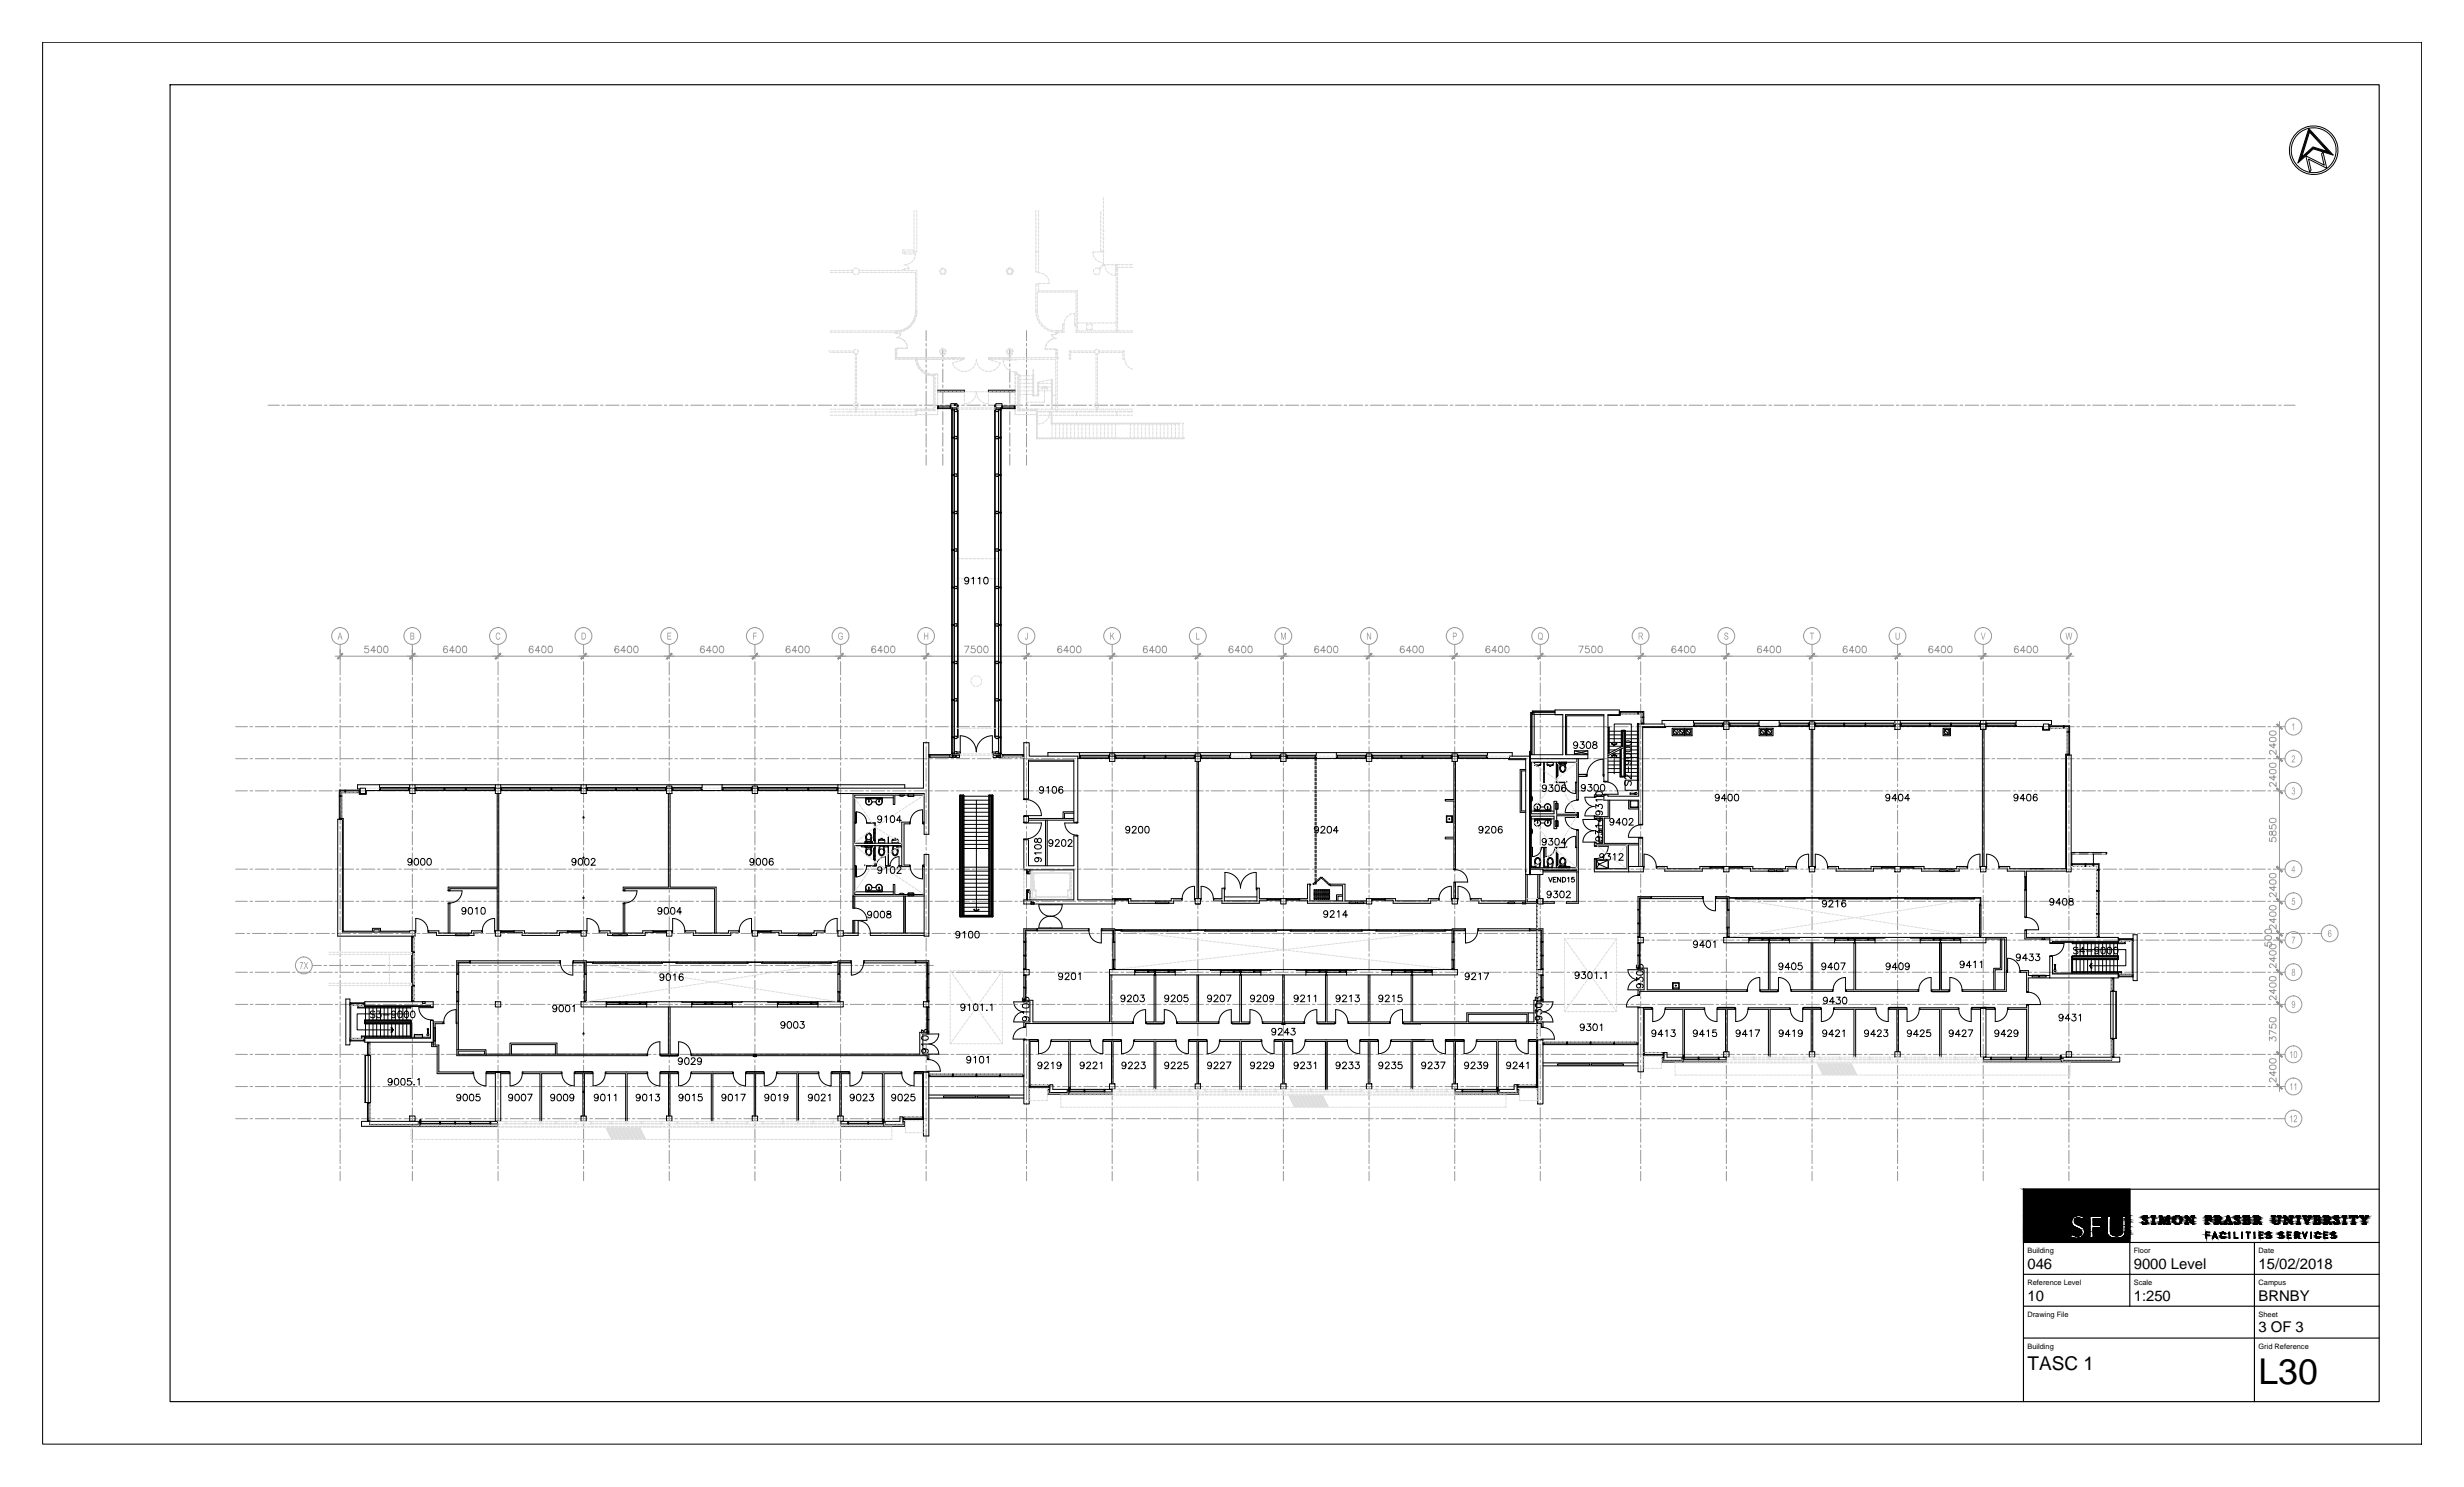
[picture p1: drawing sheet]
<svg xmlns="http://www.w3.org/2000/svg" width="737mm" height="444mm" viewBox="0 0 737 444" stroke-linecap="round" stroke-linejoin="round" font-family="sans-serif">
<defs><g id="words">
<text font-size="10.6" x="675.2" y="413.7">L30</text>
<text font-size="5.7" x="606.1" y="409.5">TASC 1</text>
<g font-size="4.4">
<text x="606.1" y="379.2">046</text>
<text x="637.9" y="379.2">9000 Level</text>
<text x="675.2" y="379.2">15/02/2018</text>
<text x="606.1" y="388.8">10</text>
<text x="637.9" y="388.8">1:250</text>
<text x="675.2" y="388.8">BRNBY</text>
<text x="675.2" y="398.1">3 OF 3</text>
</g>
<g font-size="2.2">
<text x="606.1" y="374.6">Building</text>
<text x="637.9" y="374.6">Floor</text>
<text x="675.2" y="374.6">Date</text>
<text x="606.1" y="384.1">Reference Level</text>
<text x="637.9" y="384.1">Scale</text>
<text x="675.2" y="384.1">Campus</text>
<text x="606.1" y="393.6">Drawing File</text>
<text x="675.2" y="393.6">Sheet</text>
<text x="606.1" y="403.2">Building</text>
<text x="675.2" y="403.2">Grid Reference</text>
</g>
</g></defs>
<!-- layer: FP046_9|SGR -->
<g fill="none" stroke="#989898" stroke-width=".3">
<path d="M276.9 98.8v3.1M306.9 98.8v3.1M276.9 102.7v.7M276.9 104.2v4M276.9 109v.8M276.9 110.6v4M276.9 115.4v.7M276.9 116.9v4M281.9 104.6v3.3M281.9 108.7v.8M281.9 110.3v4M281.9 115.1v.8"/>
<path d="M281.9 116.7v3.9M301.9 104.6v3.3M301.9 108.7v.8M301.9 110.3v4M301.9 115.1v.8M301.9 116.7v3.9M306.9 102.7v.7M306.9 104.2v4M306.9 109v.8M306.9 110.6v4M306.9 115.4v.7M306.9 116.9v4"/>
<path d="M80.1 121.1h3.4M84.3 121.1h.7M85.9 121.1h3.9M90.6 121.1h.8M92.2 121.1h4M97 121.1h.7M98.6 121.1h3.9M103.3 121.1h.8M104.9 121.1h4M109.7 121.1h.7M111.3 121.1h3.9M116 121.1h.8"/>
<path d="M117.6 121.1h4M122.4 121.1h.7M124 121.1h3.9M128.7 121.1h.8M130.3 121.1h4M135.1 121.1h.7M136.7 121.1h3.9M141.4 121.1h.8M143 121.1h4M147.8 121.1h.7M149.4 121.1h3.9M154.1 121.1h.8"/>
<path d="M155.7 121.1h4M160.5 121.1h.7M162.1 121.1h3.9M166.8 121.1h.8M168.4 121.1h4M173.2 121.1h.7M174.8 121.1h3.9M179.5 121.1h.8M181.1 121.1h4M185.9 121.1h.7M187.5 121.1h3.9M192.2 121.1h.8"/>
<path d="M193.8 121.1h4M198.6 121.1h.7M200.2 121.1h3.9M204.9 121.1h.8M206.5 121.1h4M211.3 121.1h.7M212.9 121.1h3.9M217.6 121.1h.8M219.2 121.1h4M224 121.1h.7M225.6 121.1h3.9M230.3 121.1h.8"/>
<path d="M231.9 121.1h4M236.7 121.1h.8M238.3 121.1h3.9M243 121.1h.8M244.6 121.1h4M249.4 121.1h.8M251 121.1h3.9M255.7 121.1h.8M257.3 121.1h4M262.1 121.1h.8M263.7 121.1h3.9M268.4 121.1h.8"/>
<path d="M270 121.1h4M274.8 121.1h.8M276.4 121.1h3.9M276.9 121.7v.8M276.9 123.3v4M276.9 128.1v.7M276.9 129.6v4M276.9 134.4v.8M276.9 136v3M281.1 121.1h.8M281.9 121.4v.8M281.9 123v4"/>
<path d="M281.9 127.8v.8M281.9 129.4v3.9M281.9 134.1v.8M281.9 135.7v3.3M282.7 121.1h4M287.5 121.1h.8M289.1 121.1h3.9M293.8 121.1h.8M295.4 121.1h4M300.2 121.1h.8M301.8 121.1h3.9M301.9 121.4v.8"/>
<path d="M301.9 123v4M301.9 127.8v.8M301.9 129.4v3.9M301.9 134.1v.8M301.9 135.7v3.3M306.5 121.1h.8M306.9 121.7v.8M306.9 123.3v4M306.9 128.1v.7M306.9 129.6v4M306.9 134.4v.8M306.9 136v3"/>
<path d="M308.1 121.1h4M312.9 121.1h.8M314.5 121.1h3.9M319.2 121.1h.8M320.8 121.1h4M325.6 121.1h.8M327.2 121.1h3.9M331.9 121.1h.8M333.5 121.1h4M338.3 121.1h.8M339.9 121.1h3.9M344.6 121.1h.8"/>
<path d="M346.2 121.1h4M351 121.1h.8M352.6 121.1h3.9M357.3 121.1h.8M358.9 121.1h4M363.7 121.1h.8M365.3 121.1h3.9M370 121.1h.8M371.6 121.1h4M376.4 121.1h.8M378 121.1h3.9M382.7 121.1h.8"/>
<path d="M384.3 121.1h4M389.1 121.1h.8M390.7 121.1h3.9M395.4 121.1h.8M397 121.1h4M401.8 121.1h.8M403.4 121.1h3.9M408.1 121.1h.8M409.7 121.1h4M414.5 121.1h.8M416.1 121.1h3.9M420.8 121.1h.8"/>
<path d="M422.4 121.1h4M427.2 121.1h.8M428.8 121.1h3.9M433.5 121.1h.8M435.1 121.1h4M439.9 121.1h.8M441.5 121.1h3.9M446.2 121.1h.8M447.8 121.1h4M452.6 121.1h.8M454.2 121.1h3.9M458.9 121.1h.8"/>
<path d="M460.5 121.1h4M465.3 121.1h.8M466.9 121.1h3.9M471.6 121.1h.8M473.2 121.1h4M478 121.1h.8M479.6 121.1h3.9M484.3 121.1h.8M485.9 121.1h4M490.7 121.1h.8M492.3 121.1h3.9M497 121.1h.8"/>
<path d="M498.6 121.1h4M503.4 121.1h.8M505 121.1h3.9M509.7 121.1h.8M511.3 121.1h4M516.1 121.1h.8M517.7 121.1h3.9M522.4 121.1h.8M524 121.1h4M528.8 121.1h.8M530.4 121.1h3.9M535.1 121.1h.8"/>
<path d="M536.7 121.1h4M541.5 121.1h.8M543.1 121.1h3.9M547.8 121.1h.8M549.4 121.1h4M554.2 121.1h.8M555.8 121.1h3.9M560.5 121.1h.8M562.1 121.1h4M566.9 121.1h.8M568.5 121.1h3.9M573.2 121.1h.8"/>
<path d="M574.8 121.1h4M579.6 121.1h.8M581.2 121.1h3.9M585.9 121.1h.8M587.5 121.1h4M592.3 121.1h.8M593.9 121.1h3.9M598.6 121.1h.8M600.2 121.1h4M605 121.1h.8M606.6 121.1h3.9M611.3 121.1h.8"/>
<path d="M612.9 121.1h4M617.7 121.1h.8M619.3 121.1h3.9M624 121.1h.8M625.6 121.1h4M630.4 121.1h.8M632 121.1h3.9M636.7 121.1h.8M638.3 121.1h4M643.1 121.1h.8M644.7 121.1h3.9M649.4 121.1h.8"/>
<path d="M651 121.1h4M655.8 121.1h.8M657.4 121.1h3.9M662.1 121.1h.8M663.7 121.1h4M668.5 121.1h.8M670.1 121.1h3.9M674.8 121.1h.8M676.4 121.1h4M681.2 121.1h.8M682.8 121.1h3.3M123.3 192.6v2.8"/>
<path d="M123.3 196.2v.8M123.3 197.8v3.9M148.9 192.6v2.8M148.9 196.2v.8M148.9 197.8v3.9M174.5 192.6v2.8M174.5 196.2v.8M174.5 197.8v3.9M200.1 192.6v2.8M200.1 196.2v.8M200.1 197.8v3.9M225.7 192.6v2.8"/>
<path d="M225.7 196.2v.8M225.7 197.8v3.9M251.3 192.6v2.8M251.3 196.2v.8M251.3 197.8v3.9M276.9 192.6v2.8M276.9 196.2v.8M276.9 197.8v3.9M306.9 192.6v2.8M306.9 196.2v.8M306.9 197.8v3.9M332.5 192.6v2.8"/>
<path d="M332.5 196.2v.8M332.5 197.8v3.9M358.1 192.6v2.8M358.1 196.2v.8M358.1 197.8v3.9M383.7 192.6v2.8M383.7 196.2v.8M383.7 197.8v3.9M409.3 192.6v2.8M409.3 196.2v.8M409.3 197.8v3.9M434.9 192.6v2.8"/>
<path d="M434.9 196.2v.8M434.9 197.8v3.9M460.5 192.6v2.8M460.5 196.2v.8M460.5 197.8v3.9M490.5 192.6v2.8M490.5 196.2v.8M490.5 197.8v3.9M516.1 192.6v2.8M516.1 196.2v.8M516.1 197.8v3.9M541.7 192.6v2.8"/>
<path d="M541.7 196.2v.8M541.7 197.8v3.9M567.3 192.6v2.8M567.3 196.2v.8M567.3 197.8v3.9M592.9 192.6v2.8M592.9 196.2v.8M592.9 197.8v3.9M618.5 192.6v2.8M618.5 196.2v.8M618.5 197.8v3.9M70.4 217.2h3.6"/>
<path d="M74.7 217.2h.8M76.3 217.2h4M81.1 217.2h.8M82.7 217.2h4M87.4 217.2h.8M89 217.2h4M93.8 217.2h.8M95.4 217.2h4M100.1 217.2h.8M101.7 217.2h4M106.5 217.2h.8M108.1 217.2h4"/>
<path d="M112.8 217.2h.8M114.4 217.2h4M119.2 217.2h.8M120.8 217.2h4M123.3 202.5v.8M123.3 204.1v4M123.3 208.9v.8M123.3 210.5v4M123.3 215.2v.8M123.3 216.8v4M125.5 217.2h.8M127.1 217.2h4"/>
<path d="M131.9 217.2h.8M133.5 217.2h4M138.2 217.2h.8M139.8 217.2h4M144.6 217.2h.8M146.2 217.2h4M148.9 202.5v.8M148.9 204.1v4M148.9 208.9v.8M148.9 210.5v4M148.9 215.2v.8M148.9 216.8v4"/>
<path d="M150.9 217.2h.8M152.5 217.2h4M157.3 217.2h.8M158.9 217.2h4M163.6 217.2h.8M165.2 217.2h4M170 217.2h.8M171.6 217.2h4M174.5 202.5v.8M174.5 204.1v4M174.5 208.9v.8M174.5 210.5v4"/>
<path d="M174.5 215.2v.8M174.5 216.8v4M176.3 217.2h.8M177.9 217.2h4M182.7 217.2h.8M184.3 217.2h4M189 217.2h.8M190.6 217.2h4M195.4 217.2h.8M197 217.2h4M200.1 202.5v.8M200.1 204.1v4"/>
<path d="M200.1 208.9v.8M200.1 210.5v4M200.1 215.2v.8M200.1 216.8v4M201.7 217.2h.8M203.3 217.2h4M208.1 217.2h.8M209.7 217.2h4M214.5 217.2h.7M216 217.2h4M220.8 217.2h.8M222.4 217.2h4"/>
<path d="M225.7 202.5v.8M225.7 204.1v4M225.7 208.9v.8M225.7 210.5v4M225.7 215.2v.8M225.7 216.8v4M227.2 217.2h.7M228.7 217.2h4M233.5 217.2h.8M235.1 217.2h4M239.9 217.2h.7M241.4 217.2h4"/>
<path d="M246.2 217.2h.8M247.8 217.2h4M251.3 202.5v.8M251.3 204.1v4M251.3 208.9v.8M251.3 210.5v4M251.3 215.2v.8M251.3 216.8v4M252.6 217.2h.7M254.1 217.2h4M258.9 217.2h.8M260.5 217.2h4"/>
<path d="M265.3 217.2h.7M266.8 217.2h4M271.6 217.2h.8M273.2 217.2h4M276.9 202.5v.8M276.9 204.1v4M276.9 208.9v.8M276.9 210.5v4M276.9 215.2v.8M276.9 216.8v4M278 217.2h.7M279.5 217.2h4"/>
<path d="M284.3 217.2h.8M285.9 217.2h4M290.7 217.2h.7M292.2 217.2h4M297 217.2h.8M298.6 217.2h4M303.4 217.2h.7M304.9 217.2h4M306.9 202.5v.8M306.9 204.1v4M306.9 208.9v.8M306.9 210.5v4"/>
<path d="M306.9 215.2v.8M306.9 216.8v4M309.7 217.2h.8M311.3 217.2h4M316.1 217.2h.7M317.6 217.2h4M322.4 217.2h.8M324 217.2h4M328.8 217.2h.7M330.3 217.2h4M332.5 202.5v.8M332.5 204.1v4"/>
<path d="M332.5 208.9v.8M332.5 210.5v4M332.5 215.2v.8M332.5 216.8v4M335.1 217.2h.8M336.7 217.2h4M341.5 217.2h.7M343 217.2h4M347.8 217.2h.8M349.4 217.2h4M354.2 217.2h.7M355.7 217.2h4"/>
<path d="M358.1 202.5v.8M358.1 204.1v4M358.1 208.9v.8M358.1 210.5v4M358.1 215.2v.8M358.1 216.8v4M360.5 217.2h.8M362.1 217.2h4M366.9 217.2h.7M368.4 217.2h4M373.2 217.2h.8M374.8 217.2h4"/>
<path d="M379.6 217.2h.7M381.1 217.2h4M383.7 202.5v.8M383.7 204.1v4M383.7 208.9v.8M383.7 210.5v4M383.7 215.2v.8M383.7 216.8v4M385.9 217.2h.8M387.5 217.2h4M392.3 217.2h.7M393.8 217.2h4"/>
<path d="M398.6 217.2h.8M400.2 217.2h4M405 217.2h.7M406.5 217.2h4M409.3 202.5v.8M409.3 204.1v4M409.3 208.9v.8M409.3 210.5v4M409.3 215.2v.8M409.3 216.8v4M411.3 217.2h.8M412.9 217.2h4"/>
<path d="M417.7 217.2h.7M419.2 217.2h4M424 217.2h.8M425.6 217.2h4M430.4 217.2h.7M431.9 217.2h4M434.9 202.5v.8M434.9 204.1v4M434.9 208.9v.8M434.9 210.5v4M434.9 215.2v.8M434.9 216.8v4"/>
<path d="M436.7 217.2h.8M438.3 217.2h4M443.1 217.2h.7M444.6 217.2h4M449.4 217.2h.8M451 217.2h4M455.8 217.2h.7M457.3 217.2h4M460.5 202.5v.8M460.5 204.1v4M460.5 208.9v.8M460.5 210.5v4"/>
<path d="M460.5 215.2v.8M460.5 216.8v4M462.1 217.2h.8M463.7 217.2h4M468.5 217.2h.7M470 217.2h4M474.8 217.2h.8M476.4 217.2h4M481.2 217.2h.7M482.7 217.2h4M487.5 217.2h.8M489.1 217.2h4"/>
<path d="M490.5 202.5v.8M490.5 204.1v4M490.5 208.9v.8M490.5 210.5v4M490.5 215.2v.8M490.5 216.8v4M493.9 217.2h.7M495.4 217.2h4M500.2 217.2h.8M501.8 217.2h4M506.6 217.2h.7M508.1 217.2h4"/>
<path d="M512.9 217.2h.8M514.5 217.2h4M516.1 202.5v.8M516.1 204.1v4M516.1 208.9v.8M516.1 210.5v4M516.1 215.2v.8M516.1 216.8v4M519.3 217.2h.7M520.8 217.2h4M525.6 217.2h.8M527.2 217.2h4"/>
<path d="M532 217.2h.7M533.5 217.2h4M538.3 217.2h.8M539.9 217.2h4M541.7 202.5v.8M541.7 204.1v4M541.7 208.9v.8M541.7 210.5v4M541.7 215.2v.8M541.7 216.8v4M544.7 217.2h.7M546.2 217.2h4"/>
<path d="M551 217.2h.8M552.6 217.2h4M557.4 217.2h.7M558.9 217.2h4M563.7 217.2h.8M565.3 217.2h4M567.3 202.5v.8M567.3 204.1v4M567.3 208.9v.8M567.3 210.5v4M567.3 215.2v.8M567.3 216.8v4"/>
<path d="M570.1 217.2h.7M571.6 217.2h4M576.4 217.2h.8M578 217.2h4M582.8 217.2h.7M584.3 217.2h4M589.1 217.2h.8M590.7 217.2h4M592.9 202.5v.8M592.9 204.1v4M592.9 208.9v.8M592.9 210.5v4"/>
<path d="M592.9 215.2v.8M592.9 216.8v4M595.5 217.2h.7M597 217.2h4M601.8 217.2h.8M603.4 217.2h4M608.2 217.2h.8M609.7 217.2h4M614.5 217.2h.8M616.1 217.2h4M618.5 202.5v.8M618.5 204.1v4"/>
<path d="M618.5 208.9v.8M618.5 210.5v4M618.5 215.2v.8M618.5 216.8v4M620.9 217.2h.8M622.4 217.2h4M627.2 217.2h.8M628.8 217.2h4M633.6 217.2h.8M635.1 217.2h4M639.9 217.2h.8M641.5 217.2h4"/>
<path d="M646.3 217.2h.8M647.8 217.2h4M652.6 217.2h.8M654.2 217.2h4M659 217.2h.8M660.5 217.2h4M665.3 217.2h.8M666.9 217.2h4M671.7 217.2h.8M673.2 217.2h4M678 217.2h.8M679.6 217.2h3.5"/>
<path d="M123.3 221.6v.8M123.3 223.2v4M123.3 227.9v.8M123.3 229.5v4M123.3 234.3v.8M123.3 235.9v4M148.9 221.6v.8M148.9 223.2v4M148.9 227.9v.8M148.9 229.5v4M148.9 234.3v.8M148.9 235.9v4"/>
<path d="M174.5 221.6v.8M174.5 223.2v4M174.5 227.9v.8M174.5 229.5v4M174.5 234.3v.8M174.5 235.9v4M200.1 221.6v.8M200.1 223.2v4M200.1 227.9v.8M200.1 229.5v4M200.1 234.3v.8M200.1 235.9v4"/>
<path d="M225.7 221.6v.8M225.7 223.2v4M225.7 227.9v.8M225.7 229.5v4M225.7 234.3v.8M225.7 235.9v4M251.3 221.6v.8M251.3 223.2v4M251.3 227.9v.8M251.3 229.5v4M251.3 234.3v.8M251.3 235.9v4"/>
<path d="M276.9 221.6v.8M276.9 223.2v4M276.9 227.9v.8M276.9 229.5v4M276.9 234.3v.8M276.9 235.9v4M306.9 221.6v.8M306.9 223.2v4M306.9 227.9v.8M306.9 229.5v4M306.9 234.3v.8M306.9 235.9v4"/>
<path d="M332.5 221.6v.8M332.5 223.2v4M332.5 227.9v.8M332.5 229.5v4M332.5 234.3v.8M332.5 235.9v4M358.1 221.6v.8M358.1 223.2v4M358.1 227.9v.8M358.1 229.5v4M358.1 234.3v.8M358.1 235.9v4"/>
<path d="M383.7 221.6v.8M383.7 223.2v4M383.7 227.9v.8M383.7 229.5v4M383.7 234.3v.8M383.7 235.9v4M409.3 221.6v.8M409.3 223.2v4M409.3 227.9v.8M409.3 229.5v4M409.3 234.3v.8M409.3 235.9v4"/>
<path d="M434.9 221.6v.8M434.9 223.2v4M434.9 227.9v.8M434.9 229.5v4M434.9 234.3v.8M434.9 235.9v4M460.5 221.6v.8M460.5 223.2v4M460.5 227.9v.8M460.5 229.5v4M460.5 234.3v.8M460.5 235.9v4"/>
<path d="M490.5 221.6v.8M490.5 223.2v4M490.5 227.9v.8M490.5 229.5v4M490.5 234.3v.8M490.5 235.9v4M516.1 221.6v.8M516.1 223.2v4M516.1 227.9v.8M516.1 229.5v4M516.1 234.3v.8M516.1 235.9v4"/>
<path d="M541.7 221.6v.8M541.7 223.2v4M541.7 227.9v.8M541.7 229.5v4M541.7 234.3v.8M541.7 235.9v4M567.3 221.6v.8M567.3 223.2v4M567.3 227.9v.8M567.3 229.5v4M567.3 234.3v.8M567.3 235.9v4"/>
<path d="M592.9 221.6v.8M592.9 223.2v4M592.9 227.9v.8M592.9 229.5v4M592.9 234.3v.8M592.9 235.9v4M618.5 221.6v.8M618.5 223.2v4M618.5 227.9v.8M618.5 229.5v4M618.5 234.3v.8M618.5 235.9v4"/>
<path d="M70.4 259.8h3.6M74.8 259.8h.7M76.3 259.8h4M81.1 259.8h.8M82.7 259.8h4M87.5 259.8h.7M89 259.8h4M93.8 259.8h.8M95.4 259.8h4M100.2 259.8h.7M101.7 259.8h4M106.5 259.8h.8"/>
<path d="M108.1 259.8h4M112.9 259.8h.7M114.4 259.8h4M119.2 259.8h.8M120.8 259.8h4M123.3 240.6v.8M123.3 242.2v4M123.3 247v.8M123.3 248.6v4M123.3 253.3v.8M123.3 254.9v4M123.3 259.7v.8"/>
<path d="M125.6 259.8h.7M127.1 259.8h4M131.9 259.8h.8M133.5 259.8h4M138.3 259.8h.7M139.8 259.8h4M144.6 259.8h.8M146.2 259.8h4M148.9 240.6v.8M148.9 242.2v4M148.9 247v.8M148.9 248.6v4"/>
<path d="M148.9 253.3v.8M148.9 254.9v4M148.9 259.7v.8M151 259.8h.7M152.5 259.8h4M157.3 259.8h.8M158.9 259.8h4M163.7 259.8h.7M165.2 259.8h4M170 259.8h.8M171.6 259.8h4M174.5 240.6v.8"/>
<path d="M174.5 242.2v4M174.5 247v.8M174.5 248.6v4M174.5 253.3v.8M174.5 254.9v4M174.5 259.7v.8M176.4 259.8h.7M177.9 259.8h4M182.7 259.8h.8M184.3 259.8h4M189.1 259.8h.7M190.6 259.8h4"/>
<path d="M195.4 259.8h.8M197 259.8h4M200.1 240.6v.8M200.1 242.2v4M200.1 247v.8M200.1 248.6v4M200.1 253.3v.8M200.1 254.9v4M200.1 259.7v.8M201.8 259.8h.7M203.3 259.8h4M208.1 259.8h.8"/>
<path d="M209.7 259.8h4M214.5 259.8h.7M216 259.8h4M220.8 259.8h.8M222.4 259.8h4M225.7 240.6v.8M225.7 242.2v4M225.7 247v.8M225.7 248.6v4M225.7 253.3v.8M225.7 254.9v4M225.7 259.7v.8"/>
<path d="M227.2 259.8h.7M228.7 259.8h4M233.5 259.8h.8M235.1 259.8h4M239.9 259.8h.7M241.4 259.8h4M246.2 259.8h.8M247.8 259.8h4M251.3 240.6v.8M251.3 242.2v4M251.3 247v.8M251.3 248.6v4"/>
<path d="M251.3 253.3v.8M251.3 254.9v4M251.3 259.7v.8M252.6 259.8h.7M254.1 259.8h4M258.9 259.8h.8M260.5 259.8h4M265.3 259.8h.7M266.8 259.8h4M271.6 259.8h.8M273.2 259.8h4M276.9 240.6v.8"/>
<path d="M276.9 242.2v4M276.9 247v.8M276.9 248.6v4M276.9 253.3v.8M276.9 254.9v4M276.9 259.7v.8M278 259.8h.8M279.5 259.8h4M284.3 259.8h.8M285.9 259.8h4M290.7 259.8h.8M292.2 259.8h4"/>
<path d="M297 259.8h.8M298.6 259.8h4M303.4 259.8h.8M304.9 259.8h4M306.9 240.6v.8M306.9 242.2v4M306.9 247v.8M306.9 248.6v4M306.9 253.3v.8M306.9 254.9v4M306.9 259.7v.8M309.7 259.8h.8"/>
<path d="M311.3 259.8h4M316.1 259.8h.8M317.6 259.8h4M322.4 259.8h.8M324 259.8h4M328.8 259.8h.8M330.3 259.8h4M332.5 240.6v.8M332.5 242.2v4M332.5 247v.8M332.5 248.6v4M332.5 253.3v.8"/>
<path d="M332.5 254.9v4M332.5 259.7v.8M335.1 259.8h.8M336.7 259.8h4M341.5 259.8h.8M343 259.8h4M347.8 259.8h.8M349.4 259.8h4M354.2 259.8h.8M355.7 259.8h4M358.1 240.6v.8M358.1 242.2v4"/>
<path d="M358.1 247v.8M358.1 248.6v4M358.1 253.3v.8M358.1 254.9v4M358.1 259.7v.8M360.5 259.8h.8M362.1 259.8h4M366.9 259.8h.8M368.4 259.8h4M373.2 259.8h.8M374.8 259.8h4M379.6 259.8h.8"/>
<path d="M381.1 259.8h4M383.7 240.6v.8M383.7 242.2v4M383.7 247v.8M383.7 248.6v4M383.7 253.3v.8M383.7 254.9v4M383.7 259.7v.8M385.9 259.8h.8M387.5 259.8h4M392.3 259.8h.8M393.8 259.8h4"/>
<path d="M398.6 259.8h.8M400.2 259.8h4M405 259.8h.8M406.5 259.8h4M409.3 240.6v.8M409.3 242.2v4M409.3 247v.8M409.3 248.6v4M409.3 253.3v.8M409.3 254.9v4M409.3 259.7v.8M411.3 259.8h.8"/>
<path d="M412.9 259.8h4M417.7 259.8h.8M419.2 259.8h4M424 259.8h.8M425.6 259.8h4M430.4 259.8h.8M431.9 259.8h4M434.9 240.6v.8M434.9 242.2v4M434.9 247v.8M434.9 248.6v4M434.9 253.3v.8"/>
<path d="M434.9 254.9v4M434.9 259.7v.8M436.7 259.8h.8M438.3 259.8h4M443.1 259.8h.8M444.6 259.8h4M449.4 259.8h.8M451 259.8h4M455.8 259.8h.8M457.3 259.8h4M460.5 240.6v.8M460.5 242.2v4"/>
<path d="M460.5 247v.8M460.5 248.6v4M460.5 253.3v.8M460.5 254.9v4M460.5 259.7v.8M462.1 259.8h.8M463.7 259.8h4M468.5 259.8h.8M470 259.8h4M474.8 259.8h.8M476.4 259.8h4M481.2 259.8h.8"/>
<path d="M482.7 259.8h4M487.5 259.8h.8M489.1 259.8h4M490.5 240.6v.8M490.5 242.2v4M490.5 247v.8M490.5 248.6v4M490.5 253.3v.8M490.5 254.9v4M490.5 259.7v.8M493.9 259.8h.8M495.4 259.8h4"/>
<path d="M500.2 259.8h.8M501.8 259.8h4M506.6 259.8h.8M508.1 259.8h4M512.9 259.8h.8M514.5 259.8h4M516.1 240.6v.8M516.1 242.2v4M516.1 247v.8M516.1 248.6v4M516.1 253.3v.8M516.1 254.9v4"/>
<path d="M516.1 259.7v.8M519.3 259.8h.8M520.8 259.8h4M525.6 259.8h.8M527.2 259.8h4M532 259.8h.8M533.5 259.8h4M538.3 259.8h.8M539.9 259.8h4M541.7 240.6v.8M541.7 242.2v4M541.7 247v.8"/>
<path d="M541.7 248.6v4M541.7 253.3v.8M541.7 254.9v4M541.7 259.7v.8M544.7 259.8h.8M546.2 259.8h4M551 259.8h.8M552.6 259.8h4M557.4 259.8h.8M558.9 259.8h4M563.7 259.8h.8M565.3 259.8h4"/>
<path d="M567.3 240.6v.8M567.3 242.2v4M567.3 247v.8M567.3 248.6v4M567.3 253.3v.8M567.3 254.9v4M567.3 259.7v.8M570.1 259.8h.8M571.6 259.8h4M576.4 259.8h.8M578 259.8h4M582.8 259.8h.8"/>
<path d="M584.3 259.8h4M589.1 259.8h.8M590.7 259.8h4M592.9 240.6v.8M592.9 242.2v4M592.9 247v.8M592.9 248.6v4M592.9 253.3v.8M592.9 254.9v4M592.9 259.7v.8M595.5 259.8h.8M597 259.8h4"/>
<path d="M601.8 259.8h.8M603.4 259.8h4M608.2 259.8h.8M609.7 259.8h4M614.5 259.8h.8M616.1 259.8h4M618.5 240.6v.8M618.5 242.2v4M618.5 247v.8M618.5 248.6v4M618.5 253.3v.8M618.5 254.9v4"/>
<path d="M618.5 259.7v.8M620.9 259.8h.8M622.4 259.8h4M627.2 259.8h.8M628.8 259.8h4M633.6 259.8h.8M635.1 259.8h4M639.9 259.8h.8M641.5 259.8h4M646.3 259.8h.8M647.8 259.8h4M652.6 259.8h.8"/>
<path d="M654.2 259.8h4M659 259.8h.8M660.5 259.8h4M665.3 259.8h.8M666.9 259.8h4M671.7 259.8h.8M673.3 259.8h3.9M678 259.8h.8M679.6 259.8h3.5M123.3 261.3v4M123.3 266v.8M123.3 267.6v4"/>
<path d="M123.3 272.4v.8M123.3 274v4M123.3 278.7v.8M148.9 261.3v4M148.9 266v.8M148.9 267.6v4M148.9 272.4v.8M148.9 274v4M148.9 278.7v.8M174.5 261.3v4M174.5 266v.8M174.5 267.6v4"/>
<path d="M174.5 272.4v.8M174.5 274v4M174.5 278.7v.8M200.1 261.3v4M200.1 266v.8M200.1 267.6v4M200.1 272.4v.8M200.1 274v4M200.1 278.7v.8M225.7 261.3v4M225.7 266v.8M225.7 267.6v4"/>
<path d="M225.7 272.4v.8M225.7 274v4M225.7 278.7v.8M251.3 261.3v4M251.3 266v.8M251.3 267.6v4M251.3 272.4v.8M251.3 274v4M251.3 278.7v.8M276.9 261.3v4M276.9 266v.8M276.9 267.6v4"/>
<path d="M276.9 272.4v.8M276.9 274v4M276.9 278.7v.8M306.9 261.3v4M306.9 266v.8M306.9 267.6v4M306.9 272.4v.8M306.9 274v4M306.9 278.7v.8M332.5 261.3v4M332.5 266v.8M332.5 267.6v4"/>
<path d="M332.5 272.4v.8M332.5 274v4M332.5 278.7v.8M358.1 261.3v4M358.1 266v.8M358.1 267.6v4M358.1 272.4v.8M358.1 274v4M358.1 278.7v.8M383.7 261.3v4M383.7 266v.8M383.7 267.6v4"/>
<path d="M383.7 272.4v.8M383.7 274v4M383.7 278.7v.8M409.3 261.3v4M409.3 266v.8M409.3 267.6v4M409.3 272.4v.8M409.3 274v4M409.3 278.7v.8M434.9 261.3v4M434.9 266v.8M434.9 267.6v4"/>
<path d="M434.9 272.4v.8M434.9 274v4M434.9 278.7v.8M460.5 261.3v4M460.5 266v.8M460.5 267.6v4M460.5 272.4v.8M460.5 274v4M460.5 278.7v.8M490.5 261.3v4M490.5 266v.8M490.5 267.6v4"/>
<path d="M490.5 272.4v.8M490.5 274v4M490.5 278.7v.8M516.1 261.3v4M516.1 266v.8M516.1 267.6v4M516.1 272.4v.8M516.1 274v4M516.1 278.7v.8M541.7 261.3v4M541.7 266v.8M541.7 267.6v4"/>
<path d="M541.7 272.4v.8M541.7 274v4M541.7 278.7v.8M567.3 261.3v4M567.3 266v.8M567.3 267.6v4M567.3 272.4v.8M567.3 274v4M567.3 278.7v.8M592.9 261.3v4M592.9 266v.8M592.9 267.6v4"/>
<path d="M592.9 272.4v.8M592.9 274v4M592.9 278.7v.8M618.5 261.3v4M618.5 266v.8M618.5 267.6v4M618.5 272.4v.8M618.5 274v4M618.5 278.7v.8M70.4 290.6h3.6M74.8 290.6h.7M76.3 290.6h4"/>
<path d="M81.1 290.6h.8M82.7 290.6h4M87.5 290.6h.7M89 290.6h4M93.8 290.6h.8M95.4 290.6h4M100.2 290.6h.7M101.7 290.6h4M106.5 290.6h.8M108.1 290.6h4M112.9 290.6h.7M114.4 290.6h4"/>
<path d="M119.2 290.6h.8M120.8 290.6h4M123.3 280.3v4M123.3 285.1v.8M123.3 286.7v4M123.3 291.4v.8M123.3 293v4M123.3 297.8v.8M123.3 299.4v4M125.6 290.6h.7M127.1 290.6h4M131.9 290.6h.8"/>
<path d="M133.5 290.6h4M138.3 290.6h.7M139.8 290.6h4M144.6 290.6h.8M146.2 290.6h4M148.9 280.3v4M148.9 285.1v.8M148.9 286.7v4M148.9 291.4v.8M148.9 293v4M148.9 297.8v.8M148.9 299.4v4"/>
<path d="M151 290.6h.7M152.5 290.6h4M157.3 290.6h.8M158.9 290.6h4M163.7 290.6h.7M165.2 290.6h4M170 290.6h.8M171.6 290.6h4M174.5 280.3v4M174.5 285.1v.8M174.5 286.7v4M174.5 291.4v.8"/>
<path d="M174.5 293v4M174.5 297.8v.8M174.5 299.4v4M176.4 290.6h.7M177.9 290.6h4M182.7 290.6h.8M184.3 290.6h4M189.1 290.6h.7M190.6 290.6h4M195.4 290.6h.8M197 290.6h4M200.1 280.3v4"/>
<path d="M200.1 285.1v.8M200.1 286.7v4M200.1 291.4v.8M200.1 293v4M200.1 297.8v.8M200.1 299.4v4M201.8 290.6h.7M203.3 290.6h4M208.1 290.6h.8M209.7 290.6h4M214.5 290.6h.7M216 290.6h4"/>
<path d="M220.8 290.6h.8M222.4 290.6h4M225.7 280.3v4M225.7 285.1v.8M225.7 286.7v4M225.7 291.4v.8M225.7 293v4M225.7 297.8v.8M225.7 299.4v4M227.2 290.6h.7M228.7 290.6h4M233.5 290.6h.8"/>
<path d="M235.1 290.6h4M239.9 290.6h.7M241.4 290.6h4M246.2 290.6h.8M247.8 290.6h4M251.3 280.3v4M251.3 285.1v.8M251.3 286.7v4M251.3 291.4v.8M251.3 293v4M251.3 297.8v.8M251.3 299.4v4"/>
<path d="M252.6 290.6h.7M254.1 290.6h4M258.9 290.6h.8M260.5 290.6h4M265.3 290.6h.7M266.8 290.6h4M271.6 290.6h.8M273.2 290.6h4M276.9 280.3v4M276.9 285.1v.8M276.9 286.7v4M276.9 291.4v.8"/>
<path d="M276.9 293v4M276.9 297.8v.8M276.9 299.4v4M278 290.6h.8M279.5 290.6h4M284.3 290.6h.8M285.9 290.6h4M290.7 290.6h.8M292.2 290.6h4M297 290.6h.8M298.6 290.6h4M303.4 290.6h.8"/>
<path d="M304.9 290.6h4M306.9 280.3v4M306.9 285.1v.8M306.9 286.7v4M306.9 291.4v.8M306.9 293v4M306.9 297.8v.8M306.9 299.4v4M309.7 290.6h.8M311.3 290.6h4M316.1 290.6h.8M317.6 290.6h4"/>
<path d="M322.4 290.6h.8M324 290.6h4M328.8 290.6h.8M330.3 290.6h4M332.5 280.3v4M332.5 285.1v.8M332.5 286.7v4M332.5 291.4v.8M332.5 293v4M332.5 297.8v.8M332.5 299.4v4M335.1 290.6h.8"/>
<path d="M336.7 290.6h4M341.5 290.6h.8M343 290.6h4M347.8 290.6h.8M349.4 290.6h4M354.2 290.6h.8M355.7 290.6h4M358.1 280.3v4M358.1 285.1v.8M358.1 286.7v4M358.1 291.4v.8M358.1 293v4"/>
<path d="M358.1 297.8v.8M358.1 299.4v4M360.5 290.6h.8M362.1 290.6h4M366.9 290.6h.8M368.4 290.6h4M373.2 290.6h.8M374.8 290.6h4M379.6 290.6h.8M381.1 290.6h4M383.7 280.3v4M383.7 285.1v.8"/>
<path d="M383.7 286.7v4M383.7 291.4v.8M383.7 293v4M383.7 297.8v.8M383.7 299.4v4M385.9 290.6h.8M387.5 290.6h4M392.3 290.6h.8M393.8 290.6h4M398.6 290.6h.8M400.2 290.6h4M405 290.6h.8"/>
<path d="M406.5 290.6h4M409.3 280.3v4M409.3 285.1v.8M409.3 286.7v4M409.3 291.4v.8M409.3 293v4M409.3 297.8v.8M409.3 299.4v4M411.3 290.6h.8M412.9 290.6h4M417.7 290.6h.8M419.2 290.6h4"/>
<path d="M424 290.6h.8M425.6 290.6h4M430.4 290.6h.8M431.9 290.6h4M434.9 280.3v4M434.9 285.1v.8M434.9 286.7v4M434.9 291.4v.8M434.9 293v4M434.9 297.8v.8M434.9 299.4v4M436.7 290.6h.8"/>
<path d="M438.3 290.6h4M443.1 290.6h.8M444.6 290.6h4M449.4 290.6h.8M451 290.6h4M455.8 290.6h.8M457.3 290.6h4M460.5 280.3v4M460.5 285.1v.8M460.5 286.7v4M460.5 291.4v.8M460.5 293v4"/>
<path d="M460.5 297.8v.8M460.5 299.4v4M462.1 290.6h.8M463.7 290.6h4M468.5 290.6h.8M470 290.6h4M474.8 290.6h.8M476.4 290.6h4M481.2 290.6h.8M482.7 290.6h4M487.5 290.6h.8M489.1 290.6h4"/>
<path d="M489.5 281h3.5M490.5 280.3v4M490.5 285.1v.8M490.5 286.7v4M490.5 291.4v.8M490.5 293v4M490.5 297.8v.8M490.5 299.4v4M493.8 281h.8M493.9 290.6h.8M495.4 281h4M495.4 290.6h4"/>
<path d="M500.2 281h.7M500.2 290.6h.8M501.7 281h4M501.8 290.6h4M506.5 281h.8M506.6 290.6h.8M508.1 281h4M508.1 290.6h4M512.9 281h.7M512.9 290.6h.8M514.4 281h4M514.5 290.6h4"/>
<path d="M516.1 280.3v4M516.1 285.1v.8M516.1 286.7v4M516.1 291.4v.8M516.1 293v4M516.1 297.8v.8M516.1 299.4v4M519.2 281h.8M519.3 290.6h.8M520.8 281h4M520.8 290.6h4M525.6 281h.7"/>
<path d="M525.6 290.6h.8M527.1 281h4M527.2 290.6h4M531.9 281h.8M532 290.6h.8M533.5 281h4M533.5 290.6h4M538.3 281h.7M538.3 290.6h.8M539.8 281h4M539.9 290.6h4M541.7 280.3v4"/>
<path d="M541.7 285.1v.8M541.7 286.7v4M541.7 291.4v.8M541.7 293v4M541.7 297.8v.8M541.7 299.4v4M544.6 281h.8M544.7 290.6h.8M546.2 281h4M546.2 290.6h4M551 281h.7M551 290.6h.8"/>
<path d="M552.5 281h4M552.6 290.6h4M557.3 281h.8M557.4 290.6h.8M558.9 281h4M558.9 290.6h4M563.7 281h.7M563.7 290.6h.8M565.2 281h4M565.3 290.6h4M567.3 280.3v4M567.3 285.1v.8"/>
<path d="M567.3 286.7v4M567.3 291.4v.8M567.3 293v4M567.3 297.8v.8M567.3 299.4v4M570 281h.8M570.1 290.6h.8M571.6 281h4M571.6 290.6h4M576.4 281h.7M576.4 290.6h.8M577.9 281h4"/>
<path d="M578 290.6h4M582.7 281h.8M582.8 290.6h.8M584.3 281h4M584.3 290.6h4M589.1 281h.7M589.1 290.6h.8M590.6 281h4M590.7 290.6h4M592.9 280.3v4M592.9 285.1v.8M592.9 286.7v4"/>
<path d="M592.9 291.4v.8M592.9 293v4M592.9 297.8v.8M592.9 299.4v4M595.4 281h.8M595.5 290.6h.8M597 281h4M597 290.6h4M601.8 281h.7M601.8 290.6h.8M603.3 281h4M603.4 290.6h4"/>
<path d="M608.1 281h.8M608.2 290.6h.8M609.7 281h4M609.7 290.6h4M614.5 281h.7M614.5 290.6h.8M616 281h4M616.1 290.6h4M618.5 280.3v4M618.5 285.1v.8M618.5 286.7v4M618.5 291.4v.8"/>
<path d="M618.5 293v4M618.5 297.8v.8M618.5 299.4v4M620.8 281h.8M620.9 290.6h.8M622.4 281h4M622.4 290.6h4M627.2 281h.7M627.2 290.6h.8M628.7 281h4M628.8 290.6h4M633.5 281h.8"/>
<path d="M633.6 290.6h.8M635.1 281h4M635.1 290.6h4M639.9 281h.7M639.9 290.6h.8M641.4 281h4M641.5 290.6h4M646.2 281h.8M646.3 290.6h.8M647.8 281h4M647.8 290.6h4M652.6 281h.7"/>
<path d="M652.6 290.6h.8M654.1 281h4M654.2 290.6h4M658.9 281h.8M659 290.6h.8M660.5 281h4M660.5 290.6h4M665.3 281h.7M665.3 290.6h.8M666.8 281h4M666.9 290.6h4M671.6 281h.8"/>
<path d="M671.7 290.6h.8M673.2 281h4M673.3 290.6h3.9M678 281h.7M678 290.6h.8M679.5 281h3.6M679.6 290.6h3.5M123.3 304.1v.8M123.3 305.7v4M123.3 310.5v.8M123.3 312.1v4M123.3 316.9v.7"/>
<path d="M123.3 318.4v4M148.9 304.1v.8M148.9 305.7v4M148.9 310.5v.8M148.9 312.1v4M148.9 316.9v.7M148.9 318.4v4M174.5 304.1v.8M174.5 305.7v4M174.5 310.5v.8M174.5 312.1v4M174.5 316.9v.7"/>
<path d="M174.5 318.4v4M200.1 304.1v.8M200.1 305.7v4M200.1 310.5v.8M200.1 312.1v4M200.1 316.9v.7M200.1 318.4v4M225.7 304.1v.8M225.7 305.7v4M225.7 310.5v.8M225.7 312.1v4M225.7 316.9v.7"/>
<path d="M225.7 318.4v4M251.3 304.1v.8M251.3 305.7v4M251.3 310.5v.8M251.3 312.1v4M251.3 316.9v.7M251.3 318.4v4M276.9 304.1v.8M276.9 305.7v4M276.9 310.5v.8M276.9 312.1v4M276.9 316.9v.7"/>
<path d="M276.9 318.4v4M306.9 304.1v.8M306.9 305.7v4M306.9 310.5v.8M306.9 312.1v4M306.9 316.9v.7M306.9 318.4v4M332.5 304.1v.8M332.5 305.7v4M332.5 310.5v.8M332.5 312.1v4M332.5 316.9v.7"/>
<path d="M332.5 318.4v4M358.1 304.1v.8M358.1 305.7v4M358.1 310.5v.8M358.1 312.1v4M358.1 316.9v.7M358.1 318.4v4M383.7 304.1v.8M383.7 305.7v4M383.7 310.5v.8M383.7 312.1v4M383.7 316.9v.7"/>
<path d="M383.7 318.4v4M409.3 304.1v.8M409.3 305.7v4M409.3 310.5v.8M409.3 312.1v4M409.3 316.9v.7M409.3 318.4v4M434.9 304.1v.8M434.9 305.7v4M434.9 310.5v.8M434.9 312.1v4M434.9 316.9v.7"/>
<path d="M434.9 318.4v4M460.5 304.1v.8M460.5 305.7v4M460.5 310.5v.8M460.5 312.1v4M460.5 316.9v.7M460.5 318.4v4M490.5 304.1v.8M490.5 305.7v4M490.5 310.5v.8M490.5 312.1v4M490.5 316.9v.7"/>
<path d="M490.5 318.4v4M516.1 304.1v.8M516.1 305.7v4M516.1 310.5v.8M516.1 312.1v4M516.1 316.9v.7M516.1 318.4v4M541.7 304.1v.8M541.7 305.7v4M541.7 310.5v.8M541.7 312.1v4M541.7 316.9v.7"/>
<path d="M541.7 318.4v4M567.3 304.1v.8M567.3 305.7v4M567.3 310.5v.8M567.3 312.1v4M567.3 316.9v.7M567.3 318.4v4M592.9 304.1v.8M592.9 305.7v4M592.9 310.5v.8M592.9 312.1v4M592.9 316.9v.7"/>
<path d="M592.9 318.4v4M618.5 304.1v.8M618.5 305.7v4M618.5 310.5v.8M618.5 312.1v4M618.5 316.9v.7M618.5 318.4v4M123.3 323.2v.8M123.3 324.8v4M123.3 329.6v.7M123.3 331.1v4M123.3 335.9v.8"/>
<path d="M123.3 337.5v4M148.9 323.2v.8M148.9 324.8v4M148.9 329.6v.7M148.9 331.1v4M148.9 335.9v.8M148.9 337.5v4M174.5 323.2v.8M174.5 324.8v4M174.5 329.6v.7M174.5 331.1v4M174.5 335.9v.8"/>
<path d="M174.5 337.5v4M200.1 323.2v.8M200.1 324.8v4M200.1 329.6v.7M200.1 331.1v4M200.1 335.9v.8M200.1 337.5v4M225.7 323.2v.8M225.7 324.8v4M225.7 329.6v.7M225.7 331.1v4M225.7 335.9v.8"/>
<path d="M225.7 337.5v4M251.3 323.2v.8M251.3 324.8v4M251.3 329.6v.7M251.3 331.1v4M251.3 335.9v.8M251.3 337.5v4M276.9 323.2v.8M276.9 324.8v4M276.9 329.6v.7M276.9 331.1v4M276.9 335.9v.8"/>
<path d="M276.9 337.5v4M306.9 323.2v.8M306.9 324.8v4M306.9 329.6v.7M306.9 331.1v4M306.9 335.9v.8M306.9 337.5v4M332.5 323.2v.8M332.5 324.8v4M332.5 329.6v.7M332.5 331.1v4M332.5 335.9v.8"/>
<path d="M332.5 337.5v4M358.1 323.2v.8M358.1 324.8v4M358.1 329.6v.7M358.1 331.1v4M358.1 335.9v.8M358.1 337.5v4M383.7 323.2v.8M383.7 324.8v4M383.7 329.6v.7M383.7 331.1v4M383.7 335.9v.8"/>
<path d="M383.7 337.5v4M409.3 323.2v.8M409.3 324.8v4M409.3 329.6v.7M409.3 331.1v4M409.3 335.9v.8M409.3 337.5v4M434.9 323.2v.8M434.9 324.8v4M434.9 329.6v.7M434.9 331.1v4M434.9 335.9v.8"/>
<path d="M434.9 337.5v4M460.5 323.2v.8M460.5 324.8v4M460.5 329.6v.7M460.5 331.1v4M460.5 335.9v.8M460.5 337.5v4M490.5 323.2v.8M490.5 324.8v4M490.5 329.6v.7M490.5 331.1v4M490.5 335.9v.8"/>
<path d="M490.5 337.5v4M516.1 323.2v.8M516.1 324.8v4M516.1 329.6v.7M516.1 331.1v4M516.1 335.9v.8M516.1 337.5v4M541.7 323.2v.8M541.7 324.8v4M541.7 329.6v.7M541.7 331.1v4M541.7 335.9v.8"/>
<path d="M541.7 337.5v4M567.3 323.2v.8M567.3 324.8v4M567.3 329.6v.7M567.3 331.1v4M567.3 335.9v.8M567.3 337.5v4M592.9 323.2v.8M592.9 324.8v4M592.9 329.6v.7M592.9 331.1v4M592.9 335.9v.8"/>
<path d="M592.9 337.5v4M618.5 323.2v.8M618.5 324.8v4M618.5 329.6v.7M618.5 331.1v4M618.5 335.9v.8M618.5 337.5v4M123.3 342.3v.7M123.3 343.8v4M123.3 348.6v.8M123.3 350.2v2.7M148.9 342.3v.7"/>
<path d="M148.9 343.8v4M148.9 348.6v.8M148.9 350.2v2.7M174.5 342.3v.7M174.5 343.8v4M174.5 348.6v.8M174.5 350.2v2.7M200.1 342.3v.7M200.1 343.8v4M200.1 348.6v.8M200.1 350.2v2.7M225.7 342.3v.7"/>
<path d="M225.7 343.8v4M225.7 348.6v.8M225.7 350.2v2.7M251.3 342.3v.7M251.3 343.8v4M251.3 348.6v.8M251.3 350.2v2.7M276.9 342.3v.7M276.9 343.8v4M276.9 348.6v.8M276.9 350.2v2.7M306.9 342.3v.7"/>
<path d="M306.9 343.8v4M306.9 348.6v.8M306.9 350.2v2.7M332.5 342.3v.7M332.5 343.8v4M332.5 348.6v.8M332.5 350.2v2.7M358.1 342.3v.7M358.1 343.8v4M358.1 348.6v.8M358.1 350.2v2.7M383.7 342.3v.7"/>
<path d="M383.7 343.8v4M383.7 348.6v.8M383.7 350.2v2.7M409.3 342.3v.7M409.3 343.8v4M409.3 348.6v.8M409.3 350.2v2.7M434.9 342.3v.7M434.9 343.8v4M434.9 348.6v.8M434.9 350.2v2.7M460.5 342.3v.7"/>
<path d="M460.5 343.8v4M460.5 348.6v.8M460.5 350.2v2.7M490.5 342.3v.7M490.5 343.8v4M490.5 348.6v.8M490.5 350.2v2.7M516.1 342.3v.7M516.1 343.8v4M516.1 348.6v.8M516.1 350.2v2.7M541.7 342.3v.7"/>
<path d="M541.7 343.8v4M541.7 348.6v.8M541.7 350.2v2.7M567.3 342.3v.7M567.3 343.8v4M567.3 348.6v.8M567.3 350.2v2.7M592.9 342.3v.7M592.9 343.8v4M592.9 348.6v.8M592.9 350.2v2.7M618.5 342.3v.7"/>
<path d="M618.5 343.8v4M618.5 348.6v.8M618.5 350.2v2.7"/>
</g>
<!-- layer: FP046_9|SGRID -->
<circle cx="276.8" cy="190.1" r="2.52" fill="none" stroke="#989898" stroke-width=".3"/>
<path d="M276.3 189.1h.2v.9h.8v-.9h.2v2.1h-.2v-1h-.8v1h-.2z" fill="#989898"/>
<circle cx="251.3" cy="190.1" r="2.52" fill="none" stroke="#989898" stroke-width=".3"/>
<path d="M250.8 189.2l.7-.1 .4 .4 .1 .2-.2 .1-.2-.4-.5-.1-.4 .7 .1 .6 .4 .4 .6-.2v-.4h-.5v-.3h.7v.8l-.4 .3h-.4l-.5-.4-.2-.8z" fill="#989898"/>
<circle cx="225.7" cy="190.1" r="2.52" fill="none" stroke="#989898" stroke-width=".3"/>
<path d="M225.2 189.1h1v.3h-.8v.6h.7v.3h-.7v.9h-.2z" fill="#989898"/>
<circle cx="200" cy="190.1" r="2.52" fill="none" stroke="#989898" stroke-width=".3"/>
<path d="M199.5 189.1h1.2v.3h-1v.6h.9v.3h-.9v.6h1v.3h-1.2z" fill="#989898"/>
<circle cx="174.4" cy="190.1" r="2.52" fill="none" stroke="#989898" stroke-width=".3"/>
<path d="M173.9 189.1h.7l.4 .4 .1 1-.3 .6-.9 .1zM174.1 189.4v1.5h.5l.3-.4v-.8l-.3-.3z" fill="#989898"/>
<circle cx="148.9" cy="190.1" r="2.52" fill="none" stroke="#989898" stroke-width=".3"/>
<path d="M148.3 189.4l.5-.3 .6 .2 .2 .4-.2 .1-.3-.5h-.3l-.4 .5 .3 1.1 .4 .1 .3-.5 .2 .1-.3 .5-.5 .1-.5-.3z" fill="#989898"/>
<circle cx="123.3" cy="190.1" r="2.52" fill="none" stroke="#989898" stroke-width=".3"/>
<path d="M122.7 189.1h.8l.3 .3-.2 .7 .2 .2 .1 .5-.4 .4h-.8zM122.9 189.4v.6l.7-.1-.1-.5zM122.9 190.2v.7h.7v-.6z" fill="#989898"/>
<circle cx="306.9" cy="190.1" r="2.52" fill="none" stroke="#989898" stroke-width=".3"/>
<path d="M307 189.1h.3v1.7l-.2 .3-.4 .1-.3-.6h.2l.1 .4 .3-.2z" fill="#989898"/>
<circle cx="332.5" cy="190.1" r="2.52" fill="none" stroke="#989898" stroke-width=".3"/>
<path d="M331.9 189.1h.2v1l.8-1h.3l-.7 .9 .7 1.2h-.3l-.5-1.1-.3 .4v.7h-.2z" fill="#989898"/>
<circle cx="358.1" cy="190.1" r="2.52" fill="none" stroke="#989898" stroke-width=".3"/>
<path d="M357.6 189.1h.2v1.8h.8v.3h-1z" fill="#989898"/>
<circle cx="383.6" cy="190.1" r="2.52" fill="none" stroke="#989898" stroke-width=".3"/>
<path d="M382.9 189.1h.3l.5 1.8 .4-1.8h.3v2.1h-.2v-1.7l-.4 1.7h-.2l-.5-1.8v1.8h-.2z" fill="#989898"/>
<circle cx="409.3" cy="190.1" r="2.52" fill="none" stroke="#989898" stroke-width=".3"/>
<path d="M408.6 189.1h.3l.8 1.7v-1.7h.2v2.1h-.2l-.8-1.7v1.7h-.3z" fill="#989898"/>
<circle cx="434.9" cy="190.1" r="2.52" fill="none" stroke="#989898" stroke-width=".3"/>
<path d="M434.3 189.1l1 .1 .2 .4-.2 .7h-.8v.9h-.2zM434.5 189.4v.7l.8-.1-.2-.6z" fill="#989898"/>
<circle cx="460.4" cy="190.1" r="2.52" fill="none" stroke="#989898" stroke-width=".3"/>
<path d="M459.9 189.4l.7-.3 .5 .3 .1 1-.2 .6 .3 .1-.1 .3-.3-.3-.7 .1-.3-.3-.2-1.1zM460.2 189.4l-.2 1.1 .2 .4 .4 .1-.1-.4 .3 .2 .2-.2v-.9l-.4-.4z" fill="#989898"/>
<circle cx="490.5" cy="190.1" r="2.52" fill="none" stroke="#989898" stroke-width=".3"/>
<path d="M489.9 189.1l1.1 .2 .1 .6-.4 .4 .5 .9h-.2l-.6-.9h-.3v.9h-.2zM490.1 189.3v.7h.7v-.6z" fill="#989898"/>
<circle cx="516.1" cy="190.1" r="2.52" fill="none" stroke="#989898" stroke-width=".3"/>
<path d="M515.6 189.2l.6-.1 .4 .3v.3l-.4-.4-.5 .2v.3l.9 .5 .1 .5-.3 .4h-.6l-.3-.3v-.4l.5 .5 .3-.1 .2-.3-.1-.2-.8-.4z" fill="#989898"/>
<circle cx="541.7" cy="190.1" r="2.52" fill="none" stroke="#989898" stroke-width=".3"/>
<path d="M541.1 189.1h1.2v.3h-.5v1.8h-.2v-1.8h-.5z" fill="#989898"/>
<circle cx="567.2" cy="190.1" r="2.52" fill="none" stroke="#989898" stroke-width=".3"/>
<path d="M566.7 189.1h.2v1.6l.2 .3 .5-.2 .1-1.7h.2v1.5l-.3 .6h-.6l-.3-.3z" fill="#989898"/>
<circle cx="592.9" cy="190.1" r="2.52" fill="none" stroke="#989898" stroke-width=".3"/>
<path d="M592.2 189.1h.2l.5 1.9 .5-1.9h.2l-.6 2.1h-.2z" fill="#989898"/>
<circle cx="618.5" cy="190.1" r="2.52" fill="none" stroke="#989898" stroke-width=".3"/>
<path d="M617.5 189.1h.2l.3 1.8 .4-1.8h.2l.4 1.8 .3-1.8h.2l-.4 2.1h-.2l-.4-1.8-.4 1.8h-.2z" fill="#989898"/>
<circle cx="685.6" cy="217.2" r="2.52" fill="none" stroke="#989898" stroke-width=".3"/>
<path d="M685.7 216.2l.1 2.1h-.2v-1.7l-.4 .4z" fill="#989898"/>
<circle cx="685.6" cy="226.8" r="2.52" fill="none" stroke="#989898" stroke-width=".3"/>
<path d="M685.2 226l.5-.2 .4 .3v.6l-.8 .9h.8v.3h-1l.8-1.6a.3 .3 0 0 0-.4-.3 .3 .3 0 0 0-.2 .4h-.2z" fill="#989898"/>
<circle cx="685.6" cy="236.4" r="2.52" fill="none" stroke="#989898" stroke-width=".3"/>
<path d="M685.2 235.5l.5-.1 .3 .3-.2 .7 .3 .5-.3 .6h-.4l-.3-.3v-.3h.2l.1 .4h.3l.2-.3-.1-.5h-.3l.3-.7-.3-.2-.4 .3z" fill="#989898"/>
<circle cx="685.6" cy="259.8" r="2.52" fill="none" stroke="#989898" stroke-width=".3"/>
<path d="M685.8 258.8l.1 1.4h.2l-.2 .7h-.2v-.5h-.7zM685.7 259.2l-.5 1h.5z" fill="#989898"/>
<circle cx="685.6" cy="269.4" r="2.52" fill="none" stroke="#989898" stroke-width=".3"/>
<path d="M685.3 268.4h.8v.3h-.7l-.1 .5 .5-.1 .3 .5v.6l-.4 .3h-.3l-.3-.5 .2-.1 .4 .4 .2-.3-.1-.6-.7 .1z" fill="#989898"/>
<circle cx="696.4" cy="279" r="2.52" fill="none" stroke="#989898" stroke-width=".3"/>
<path d="M696.2 278.1l.5-.1 .2 .4-.2 .1-.3-.3-.3 .4v.4l.5-.3 .3 .4v.7l-.3 .3-.4-.1-.2-.4-.1-.8zM696.3 279l-.1 .7 .3 .2 .3-.7-.2-.3z" fill="#989898"/>
<circle cx="685.6" cy="281" r="2.52" fill="none" stroke="#989898" stroke-width=".3"/>
<path d="M685.1 280h1l-.6 2.1h-.2l.1-.6 .5-1.2h-.8z" fill="#989898"/>
<circle cx="685.6" cy="290.6" r="2.52" fill="none" stroke="#989898" stroke-width=".3"/>
<path d="M685.3 289.7l.5-.1 .3 .4-.3 .5 .3 .6-.4 .6h-.3l-.3-.5 .3-.7-.2-.2zM685.3 290.1a.35 .35 0 0 0 .7 0 .35 .35 0 0 0-.7 0zM685.3 291.1a.38 .38 0 0 0 .7 0 .38 .38 0 0 0-.7 0z" fill="#989898"/>
<circle cx="685.6" cy="300.2" r="2.52" fill="none" stroke="#989898" stroke-width=".3"/>
<path d="M685.2 299.4l.5-.2 .4 .5v1.1l-.4 .5h-.3l-.3-.4 .2-.1 .3 .3 .3-.5v-.3l-.2 .3-.5-.2-.1-.6zM685.4 299.5l-.1 .6 .3 .3 .3-.2v-.6z" fill="#989898"/>
<circle cx="685.6" cy="315.2" r="2.52" fill="none" stroke="#989898" stroke-width=".3"/>
<g fill="#989898">
<path d="M685 314.2h.2v2h-.2v-1.6l-.4 .3z"/>
<path d="M685.9 314.3l.5-.1 .3 .5v1.1l-.4 .5-.5-.4zM686 314.5l-.1 1.3 .4 .3 .2-1.3-.2-.4z"/>
</g>
<circle cx="685.6" cy="324.8" r="2.52" fill="none" stroke="#989898" stroke-width=".3"/>
<g fill="#989898">
<path d="M685.1 323.7l.1 2.2h-.2v-1.7l-.4 .3z"/>
<path d="M686.3 323.8l.1-.1v2.2h-.2v-1.7l-.4 .3z"/>
</g>
<circle cx="685.6" cy="334.4" r="2.52" fill="none" stroke="#989898" stroke-width=".3"/>
<g fill="#989898">
<path d="M685.1 333.3l.1 2.2h-.2v-1.7l-.4 .3z"/>
<path d="M685.8 333.5l.5-.2 .4 .4-.1 .7-.7 .8h.8v.3h-1l.8-1.5-.2-.4-.3 .1-.1 .3-.2-.1z"/>
</g>
<!-- layer: FP046_9|SGR -->
<g fill="none" stroke="#989898" stroke-width=".3">
<path d="M70.4 226.8h3.6M70.4 236.4h3.6M74.8 226.8h.7M74.8 236.4h.7M76.3 226.8h4M76.3 236.4h4M81.1 226.8h.8M81.1 236.4h.8M82.7 226.8h4M82.7 236.4h4M87.5 226.8h.7M87.5 236.4h.7"/>
<path d="M89 226.8h4M89 236.4h4M93.8 226.8h.8M93.8 236.4h.8M95.4 226.8h4M95.4 236.4h4M100.2 226.8h.7M100.2 236.4h.7M101.7 226.8h4M101.7 236.4h4M106.5 226.8h.8M106.5 236.4h.8"/>
<path d="M108.1 226.8h4M108.1 236.4h4M112.9 226.8h.7M112.9 236.4h.7M114.4 226.8h4M114.4 236.4h4M119.2 226.8h.8M119.2 236.4h.8M120.8 226.8h4M120.8 236.4h4M125.6 226.8h.7M125.6 236.4h.7"/>
<path d="M127.1 226.8h4M127.1 236.4h4M131.9 226.8h.8M131.9 236.4h.8M133.5 226.8h4M133.5 236.4h4M138.3 226.8h.7M138.3 236.4h.7M139.8 226.8h4M139.8 236.4h4M144.6 226.8h.8M144.6 236.4h.8"/>
<path d="M146.2 226.8h4M146.2 236.4h4M151 226.8h.7M151 236.4h.7M152.5 226.8h4M152.5 236.4h4M157.3 226.8h.8M157.3 236.4h.8M158.9 226.8h4M158.9 236.4h4M163.7 226.8h.7M163.7 236.4h.7"/>
<path d="M165.2 226.8h4M165.2 236.4h4M170 226.8h.8M170 236.4h.8M171.6 226.8h4M171.6 236.4h4M176.4 226.8h.7M176.4 236.4h.7M177.9 226.8h4M177.9 236.4h4M182.7 226.8h.8M182.7 236.4h.8"/>
<path d="M184.3 226.8h4M184.3 236.4h4M189.1 226.8h.7M189.1 236.4h.7M190.6 226.8h4M190.6 236.4h4M195.4 226.8h.8M195.4 236.4h.8M197 226.8h4M197 236.4h4M201.8 226.8h.7M201.8 236.4h.7"/>
<path d="M203.3 226.8h4M203.3 236.4h4M208.1 226.8h.8M208.1 236.4h.8M209.7 226.8h4M209.7 236.4h4M214.5 226.8h.7M214.5 236.4h.7M216 226.8h4M216 236.4h4M220.8 226.8h.8M220.8 236.4h.8"/>
<path d="M222.4 226.8h4M222.4 236.4h4M227.2 226.8h.7M227.2 236.4h.7M228.7 226.8h4M228.7 236.4h4M233.5 226.8h.8M233.5 236.4h.8M235.1 226.8h4M235.1 236.4h4M239.9 226.8h.7M239.9 236.4h.7"/>
<path d="M241.4 226.8h4M241.4 236.4h4M246.2 226.8h.8M246.2 236.4h.8M247.8 226.8h4M247.8 236.4h4M252.6 226.8h.7M252.6 236.4h.7M254.1 226.8h4M254.1 236.4h4M258.9 226.8h.8M258.9 236.4h.8"/>
<path d="M260.5 226.8h4M260.5 236.4h4M265.3 226.8h.7M265.3 236.4h.7M266.8 226.8h4M266.8 236.4h4M271.6 226.8h.8M271.6 236.4h.8M273.2 226.8h4M273.2 236.4h4M278 226.8h.8M278 236.4h.8"/>
<path d="M279.5 226.8h4M279.5 236.4h4M284.3 226.8h.8M284.3 236.4h.8M285.9 226.8h4M285.9 236.4h4M290.7 226.8h.8M290.7 236.4h.8M292.2 226.8h4M292.2 236.4h4M297 226.8h.8M297 236.4h.8"/>
<path d="M298.6 226.8h4M298.6 236.4h4M303.4 226.8h.8M303.4 236.4h.8M304.9 226.8h4M304.9 236.4h4M309.7 226.8h.8M309.7 236.4h.8M311.3 226.8h4M311.3 236.4h4M316.1 226.8h.8M316.1 236.4h.8"/>
<path d="M317.6 226.8h4M317.6 236.4h4M322.4 226.8h.8M322.4 236.4h.8M324 226.8h4M324 236.4h4M328.8 226.8h.8M328.8 236.4h.8M330.3 226.8h4M330.3 236.4h4M335.1 226.8h.8M335.1 236.4h.8"/>
<path d="M336.7 226.8h4M336.7 236.4h4M341.5 226.8h.8M341.5 236.4h.8M343 226.8h4M343 236.4h4M347.8 226.8h.8M347.8 236.4h.8M349.4 226.8h4M349.4 236.4h4M354.2 226.8h.8M354.2 236.4h.8"/>
<path d="M355.7 226.8h4M355.7 236.4h4M360.5 226.8h.8M360.5 236.4h.8M362.1 226.8h4M362.1 236.4h4M366.9 226.8h.8M366.9 236.4h.8M368.4 226.8h4M368.4 236.4h4M373.2 226.8h.8M373.2 236.4h.8"/>
<path d="M374.8 226.8h4M374.8 236.4h4M379.6 226.8h.8M379.6 236.4h.8M381.1 226.8h4M381.1 236.4h4M385.9 226.8h.8M385.9 236.4h.8M387.5 226.8h4M387.5 236.4h4M392.3 226.8h.8M392.3 236.4h.8"/>
<path d="M393.8 226.8h4M393.8 236.4h4M398.6 226.8h.8M398.6 236.4h.8M400.2 226.8h4M400.2 236.4h4M405 226.8h.8M405 236.4h.8M406.5 226.8h4M406.5 236.4h4M411.3 226.8h.8M411.3 236.4h.8"/>
<path d="M412.9 226.8h4M412.9 236.4h4M417.7 226.8h.8M417.7 236.4h.8M419.2 226.8h4M419.2 236.4h4M424 226.8h.8M424 236.4h.8M425.6 226.8h4M425.6 236.4h4M430.4 226.8h.8M430.4 236.4h.8"/>
<path d="M431.9 226.8h4M431.9 236.4h4M436.7 226.8h.8M436.7 236.4h.8M438.3 226.8h4M438.3 236.4h4M443.1 226.8h.8M443.1 236.4h.8M444.6 226.8h4M444.6 236.4h4M449.4 226.8h.8M449.4 236.4h.8"/>
<path d="M451 226.8h4M451 236.4h4M455.8 226.8h.8M455.8 236.4h.8M457.3 226.8h4M457.3 236.4h4M462.1 226.8h.8M462.1 236.4h.8M463.7 226.8h4M463.7 236.4h4M468.5 226.8h.8M468.5 236.4h.8"/>
<path d="M470 226.8h4M470 236.4h4M474.8 226.8h.8M474.8 236.4h.8M476.4 226.8h4M476.4 236.4h4M481.2 226.8h.8M481.2 236.4h.8M482.7 226.8h4M482.7 236.4h4M487.5 226.8h.8M487.5 236.4h.8"/>
<path d="M489.1 226.8h4M489.1 236.4h4M493.9 226.8h.8M493.9 236.4h.8M495.4 226.8h4M495.4 236.4h4M500.2 226.8h.8M500.2 236.4h.8M501.8 226.8h4M501.8 236.4h4M506.6 226.8h.8M506.6 236.4h.8"/>
<path d="M508.1 226.8h4M508.1 236.4h4M512.9 226.8h.8M512.9 236.4h.8M514.5 226.8h4M514.5 236.4h4M519.3 226.8h.8M519.3 236.4h.8M520.8 226.8h4M520.8 236.4h4M525.6 226.8h.8M525.6 236.4h.8"/>
<path d="M527.2 226.8h4M527.2 236.4h4M532 226.8h.8M532 236.4h.8M533.5 226.8h4M533.5 236.4h4M538.3 226.8h.8M538.3 236.4h.8M539.9 226.8h4M539.9 236.4h4M544.7 226.8h.8M544.7 236.4h.8"/>
<path d="M546.2 226.8h4M546.2 236.4h4M551 226.8h.8M551 236.4h.8M552.6 226.8h4M552.6 236.4h4M557.4 226.8h.8M557.4 236.4h.8M558.9 226.8h4M558.9 236.4h4M563.7 226.8h.8M563.7 236.4h.8"/>
<path d="M565.3 226.8h4M565.3 236.4h4M570.1 226.8h.8M570.1 236.4h.8M571.6 226.8h4M571.6 236.4h4M576.4 226.8h.8M576.4 236.4h.8M578 226.8h4M578 236.4h4M582.8 226.8h.8M582.8 236.4h.8"/>
<path d="M584.3 226.8h4M584.3 236.4h4M589.1 226.8h.8M589.1 236.4h.8M590.7 226.8h4M590.7 236.4h4M595.5 226.8h.8M595.5 236.4h.8M597 226.8h4M597 236.4h4M601.8 226.8h.8M601.8 236.4h.8"/>
<path d="M603.4 226.8h4M603.4 236.4h4M608.2 226.8h.8M608.2 236.4h.8M609.7 226.8h4M609.7 236.4h4M614.5 226.8h.8M614.5 236.4h.8M616.1 226.8h4M616.1 236.4h4M620.9 226.8h.8M620.9 236.4h.8"/>
<path d="M622.4 226.8h4M622.4 236.4h4M627.2 226.8h.8M627.2 236.4h.8M628.8 226.8h4M628.8 236.4h4M633.6 226.8h.8M633.6 236.4h.8M635.1 226.8h4M635.1 236.4h4M639.9 226.8h.8M639.9 236.4h.8"/>
<path d="M641.5 226.8h4M641.5 236.4h4M646.3 226.8h.8M646.3 236.4h.8M647.8 226.8h4M647.8 236.4h4M652.6 226.8h.8M652.6 236.4h.8M654.2 226.8h4M654.2 236.4h4M659 226.8h.8M659 236.4h.8"/>
<path d="M660.5 226.8h4M660.5 236.4h4M665.3 226.8h.8M665.3 236.4h.8M666.9 226.8h4M666.9 236.4h4M671.7 226.8h.8M671.7 236.4h.8M673.3 226.8h3.9M673.3 236.4h3.9M678 226.8h.8M678 236.4h.8"/>
<path d="M679.6 226.8h3.5M679.6 236.4h3.5M70.4 269.4h3.6M70.4 279h2.7M73.9 279h.8M74.8 269.4h.7M75.4 279h4M76.3 269.4h4M80.2 279h.8M81.1 269.4h.8M81.8 279h4M82.7 269.4h4"/>
<path d="M86.6 279h.8M87.5 269.4h.7M88.1 279h4M89 269.4h4M92.9 279h.8M93.8 269.4h.8M94.5 279h4M95.4 269.4h4M99.3 279h.8M100.2 269.4h.7M100.8 279h4M101.7 269.4h4"/>
<path d="M105.6 279h.8M106.5 269.4h.8M107.2 279h4M108.1 269.4h4M112 279h.8M112.9 269.4h.7M113.5 279h4M114.4 269.4h4M118.3 279h.8M119.2 269.4h.8M119.9 279h4M120.8 269.4h4"/>
<path d="M124.7 279h.8M125.6 269.4h.7M126.2 279h4M127.1 269.4h4M131 279h.8M131.9 269.4h.8M132.6 279h4M133.5 269.4h4M137.4 279h.8M138.3 269.4h.7M138.9 279h4M139.8 269.4h4"/>
<path d="M143.7 279h.8M144.6 269.4h.8M145.3 279h4M146.2 269.4h4M150.1 279h.8M151 269.4h.7M151.6 279h4M152.5 269.4h4M156.4 279h.8M157.3 269.4h.8M158 279h4M158.9 269.4h4"/>
<path d="M162.8 279h.8M163.7 269.4h.7M164.4 279h3.9M165.2 269.4h4M169.1 279h.8M170 269.4h.8M170.7 279h4M171.6 269.4h4M175.5 279h.8M176.4 269.4h.7M177.1 279h3.9M177.9 269.4h4"/>
<path d="M181.8 279h.8M182.7 269.4h.8M183.4 279h4M184.3 269.4h4M188.2 279h.8M189.1 269.4h.7M189.8 279h3.9M190.6 269.4h4M194.5 279h.8M195.4 269.4h.8M196.1 279h4M197 269.4h4"/>
<path d="M200.9 279h.8M201.8 269.4h.7M202.5 279h3.9M203.3 269.4h4M207.2 279h.8M208.1 269.4h.8M208.8 279h4M209.7 269.4h4M213.6 279h.8M214.5 269.4h.7M215.2 279h3.9M216 269.4h4"/>
<path d="M219.9 279h.8M220.8 269.4h.8M221.5 279h4M222.4 269.4h4M226.3 279h.8M227.2 269.4h.7M227.9 279h3.9M228.7 269.4h4M232.6 279h.8M233.5 269.4h.8M234.2 279h4M235.1 269.4h4"/>
<path d="M239 279h.8M239.9 269.4h.7M240.6 279h3.9M241.4 269.4h4M245.3 279h.8M246.2 269.4h.8M246.9 279h4M247.8 269.4h4M251.7 279h.8M252.6 269.4h.7M253.3 279h3.9M254.1 269.4h4"/>
<path d="M258 279h.8M258.9 269.4h.8M259.6 279h4M260.5 269.4h4M264.4 279h.8M265.3 269.4h.7M266 279h3.9M266.8 269.4h4M270.7 279h.8M271.6 269.4h.8M272.3 279h4M273.2 269.4h4"/>
<path d="M277.1 279h.8M278 269.4h.8M278.7 279h3.9M279.5 269.4h4M283.4 279h.8M284.3 269.4h.8M285 279h4M285.9 269.4h4M289.8 279h.8M290.7 269.4h.8M291.4 279h3.9M292.2 269.4h4"/>
<path d="M296.1 279h.8M297 269.4h.8M297.7 279h4M298.6 269.4h4M302.5 279h.8M303.4 269.4h.8M304.1 279h3.9M304.9 269.4h4M308.8 279h.8M309.7 269.4h.8M310.4 279h4M311.3 269.4h4"/>
<path d="M315.2 279h.8M316.1 269.4h.8M316.8 279h3.9M317.6 269.4h4M321.5 279h.8M322.4 269.4h.8M323.1 279h4M324 269.4h4M327.9 279h.8M328.8 269.4h.8M329.5 279h3.9M330.3 269.4h4"/>
<path d="M334.2 279h.8M335.1 269.4h.8M335.8 279h4M336.7 269.4h4M340.6 279h.8M341.5 269.4h.8M342.2 279h3.9M343 269.4h4M346.9 279h.8M347.8 269.4h.8M348.5 279h4M349.4 269.4h4"/>
<path d="M353.3 279h.8M354.2 269.4h.8M354.9 279h3.9M355.7 269.4h4M359.6 279h.8M360.5 269.4h.8M361.2 279h4M362.1 269.4h4M366 279h.8M366.9 269.4h.8M367.6 279h3.9M368.4 269.4h4"/>
<path d="M372.3 279h.8M373.2 269.4h.8M373.9 279h4M374.8 269.4h4M378.7 279h.8M379.6 269.4h.8M380.3 279h3.9M381.1 269.4h4M385 279h.8M385.9 269.4h.8M386.6 279h4M387.5 269.4h4"/>
<path d="M391.4 279h.8M392.3 269.4h.8M393 279h3.9M393.8 269.4h4M397.7 279h.8M398.6 269.4h.8M399.3 279h4M400.2 269.4h4M404.1 279h.8M405 269.4h.8M405.7 279h3.9M406.5 269.4h4"/>
<path d="M410.4 279h.8M411.3 269.4h.8M412 279h4M412.9 269.4h4M416.8 279h.8M417.7 269.4h.8M418.4 279h3.9M419.2 269.4h4M423.1 279h.8M424 269.4h.8M424.7 279h4M425.6 269.4h4"/>
<path d="M429.5 279h.8M430.4 269.4h.8M431.1 279h3.9M431.9 269.4h4M435.8 279h.8M436.7 269.4h.8M437.4 279h4M438.3 269.4h4M442.2 279h.8M443.1 269.4h.8M443.8 279h3.9M444.6 269.4h4"/>
<path d="M448.5 279h.8M449.4 269.4h.8M450.1 279h4M451 269.4h4M454.9 279h.8M455.8 269.4h.8M456.5 279h3.9M457.3 269.4h4M461.2 279h.8M462.1 269.4h.8M462.8 279h4M463.7 269.4h4"/>
<path d="M467.6 279h.8M468.5 269.4h.8M469.2 279h3.9M470 269.4h4M473.9 279h.8M474.8 269.4h.8M475.5 279h4M476.4 269.4h4M480.3 279h.8M481.2 269.4h.8M481.9 279h3.9M482.7 269.4h4"/>
<path d="M486.6 279h.8M487.5 269.4h.8M488.2 279h4M489.1 269.4h4M493 279h.8M493.9 269.4h.8M494.6 279h3.9M495.4 269.4h4M499.3 279h.8M500.2 269.4h.8M500.9 279h4M501.8 269.4h4"/>
<path d="M505.7 279h.8M506.6 269.4h.8M507.3 279h3.9M508.1 269.4h4M512 279h.8M512.9 269.4h.8M513.6 279h4M514.5 269.4h4M518.4 279h.8M519.3 269.4h.8M520 279h3.9M520.8 269.4h4"/>
<path d="M524.7 279h.8M525.6 269.4h.8M526.3 279h4M527.2 269.4h4M531.1 279h.8M532 269.4h.8M532.7 279h3.9M533.5 269.4h4M537.4 279h.8M538.3 269.4h.8M539 279h4M539.9 269.4h4"/>
<path d="M543.8 279h.8M544.7 269.4h.8M545.4 279h3.9M546.2 269.4h4M550.1 279h.8M551 269.4h.8M551.7 279h4M552.6 269.4h4M556.5 279h.8M557.4 269.4h.8M558.1 279h4M558.9 269.4h4"/>
<path d="M562.8 279h.8M563.7 269.4h.8M564.4 279h4M565.3 269.4h4M569.2 279h.8M570.1 269.4h.8M570.8 279h4M571.6 269.4h4M575.5 279h.8M576.4 269.4h.8M577.1 279h4M578 269.4h4"/>
<path d="M581.9 279h.8M582.8 269.4h.8M583.5 279h4M584.3 269.4h4M588.2 279h.8M589.1 269.4h.8M589.8 279h4M590.7 269.4h4M594.6 279h.8M595.5 269.4h.8M596.2 279h4M597 269.4h4"/>
<path d="M600.9 279h.8M601.8 269.4h.8M602.5 279h4M603.4 269.4h4M607.3 279h.8M608.2 269.4h.8M608.9 279h4M609.7 269.4h4M613.6 279h.8M614.5 269.4h.8M615.2 279h4M616.1 269.4h4"/>
<path d="M620 279h.8M620.9 269.4h.8M621.6 279h4M622.4 269.4h4M626.3 279h.8M627.2 269.4h.8M627.9 279h4M628.8 269.4h4M632.7 279h.8M633.6 269.4h.8M634.3 279h4M635.1 269.4h4"/>
<path d="M639 279h.8M639.9 269.4h.8M640.6 279h4M641.5 269.4h4M645.4 279h.8M646.3 269.4h.8M647 279h4M647.8 269.4h4M651.7 279h.8M652.6 269.4h.8M653.3 279h4M654.2 269.4h4"/>
<path d="M658.1 279h.8M659 269.4h.8M659.7 279h4M660.5 269.4h4M664.4 279h.8M665.3 269.4h.8M666 279h4M666.9 269.4h4M670.8 279h.8M671.7 269.4h.8M672.4 279h4M673.3 269.4h3.9"/>
<path d="M677.1 279h.8M678 269.4h.8M678.7 279h4M679.6 269.4h3.5M683.5 279h.8M685.1 279h4M689.8 279h.8M691.4 279h2.7M93.3 288.6h2.8M96.9 288.6h.8M98.5 288.6h3.9M103.2 288.6h.8"/>
<path d="M104.8 288.6h4M109.6 288.6h.8M111.2 288.6h3.9M115.9 288.6h.8M117.5 288.6h4M122.3 288.6h.8M123.9 288.6h3.9M128.6 288.6h.8M130.2 288.6h4M135 288.6h.8M136.6 288.6h3.9M141.3 288.6h.8"/>
<path d="M142.9 288.6h4M147.7 288.6h.8M149.3 288.6h3.9M154 288.6h.8M155.6 288.6h4M160.4 288.6h.8M162 288.6h3.9M166.7 288.6h.8M168.3 288.6h4M173.1 288.6h.8M174.7 288.6h3.9M179.4 288.6h.8"/>
<path d="M181 288.6h4M185.8 288.6h.8M187.4 288.6h3.9M192.1 288.6h.8M193.7 288.6h4M198.5 288.6h.8M200.1 288.6h3.9M204.9 288.6h.7M206.4 288.6h4M211.2 288.6h.8M212.8 288.6h3.9M217.6 288.6h.7"/>
<path d="M219.1 288.6h4M223.9 288.6h.8M225.5 288.6h3.9M230.3 288.6h.7M231.8 288.6h4M236.6 288.6h.8M238.2 288.6h3.9M243 288.6h.7M244.5 288.6h4M249.3 288.6h.8M250.9 288.6h3.9M255.7 288.6h.7"/>
<path d="M257.2 288.6h4M262 288.6h.8M263.6 288.6h3.9M268.4 288.6h.7M269.9 288.6h4M274.7 288.6h.8M276.3 288.6h2.7M70.4 315.2h3.6M74.8 315.2h.7M76.3 315.2h4M81.1 315.2h.8M82.7 315.2h4"/>
<path d="M87.5 315.2h.7M89 315.2h4M93.8 315.2h.8M95.4 315.2h4M100.2 315.2h.7M101.7 315.2h4M106.5 315.2h.8M108.1 315.2h4M112.9 315.2h.7M114.4 315.2h4M119.2 315.2h.8M120.8 315.2h4"/>
<path d="M125.6 315.2h.7M127.1 315.2h4M131.9 315.2h.8M133.5 315.2h4M138.3 315.2h.7M139.8 315.2h4M144.6 315.2h.8M146.2 315.2h4M151 315.2h.7M152.5 315.2h4M157.3 315.2h.8M158.9 315.2h4"/>
<path d="M163.7 315.2h.7M165.2 315.2h4M170 315.2h.8M171.6 315.2h4M176.4 315.2h.7M177.9 315.2h4M182.7 315.2h.8M184.3 315.2h4M189.1 315.2h.7M190.6 315.2h4M195.4 315.2h.8M197 315.2h4"/>
<path d="M201.8 315.2h.7M203.3 315.2h4M208.1 315.2h.8M209.7 315.2h4M214.5 315.2h.7M216 315.2h4M220.8 315.2h.8M222.4 315.2h4M227.2 315.2h.7M228.7 315.2h4M233.5 315.2h.8M235.1 315.2h4"/>
<path d="M239.9 315.2h.7M241.4 315.2h4M246.2 315.2h.8M247.8 315.2h4M252.6 315.2h.7M254.1 315.2h4M258.9 315.2h.8M260.5 315.2h4M265.3 315.2h.7M266.8 315.2h4M271.6 315.2h.8M273.2 315.2h4"/>
<path d="M278 315.2h.8M279.5 315.2h4M284.3 315.2h.8M285.9 315.2h4M290.7 315.2h.8M292.2 315.2h4M297 315.2h.8M298.6 315.2h4M303.4 315.2h.8M304.9 315.2h4M309.7 315.2h.8M311.3 315.2h4"/>
<path d="M316.1 315.2h.8M317.6 315.2h4M322.4 315.2h.8M324 315.2h4M328.8 315.2h.8M330.3 315.2h4M335.1 315.2h.8M336.7 315.2h4M341.5 315.2h.8M343 315.2h4M347.8 315.2h.8M349.4 315.2h4"/>
<path d="M354.2 315.2h.8M355.7 315.2h4M360.5 315.2h.8M362.1 315.2h4M366.9 315.2h.8M368.4 315.2h4M373.2 315.2h.8M374.8 315.2h4M379.6 315.2h.8M381.1 315.2h4M385.9 315.2h.8M387.5 315.2h4"/>
<path d="M392.3 315.2h.8M393.8 315.2h4M398.6 315.2h.8M400.2 315.2h4M405 315.2h.8M406.5 315.2h4M411.3 315.2h.8M412.9 315.2h4M417.7 315.2h.8M419.2 315.2h4M424 315.2h.8M425.6 315.2h4"/>
<path d="M430.4 315.2h.8M431.9 315.2h4M436.7 315.2h.8M438.3 315.2h4M443.1 315.2h.8M444.6 315.2h4M449.4 315.2h.8M451 315.2h4M455.8 315.2h.8M457.3 315.2h4M462.1 315.2h.8M463.7 315.2h4"/>
<path d="M468.5 315.2h.8M470 315.2h4M474.8 315.2h.8M476.4 315.2h4M481.2 315.2h.8M482.7 315.2h4M487.5 315.2h.8M489.1 315.2h4M493.9 315.2h.8M495.4 315.2h4M500.2 315.2h.8M501.8 315.2h4"/>
<path d="M506.6 315.2h.8M508.1 315.2h4M512.9 315.2h.8M514.5 315.2h4M519.3 315.2h.8M520.8 315.2h4M525.6 315.2h.8M527.2 315.2h4M532 315.2h.8M533.5 315.2h4M538.3 315.2h.8M539.9 315.2h4"/>
<path d="M544.7 315.2h.8M546.2 315.2h4M551 315.2h.8M552.6 315.2h4M557.4 315.2h.8M558.9 315.2h4M563.7 315.2h.8M565.3 315.2h4M570.1 315.2h.8M571.6 315.2h4M576.4 315.2h.8M578 315.2h4"/>
<path d="M582.8 315.2h.8M584.3 315.2h4M589.1 315.2h.8M590.7 315.2h4M595.5 315.2h.8M597 315.2h4M601.8 315.2h.8M603.4 315.2h4M608.2 315.2h.8M609.7 315.2h4M614.5 315.2h.8M616.1 315.2h4"/>
<path d="M620.9 315.2h.8M622.4 315.2h4M627.2 315.2h.8M628.8 315.2h4M633.6 315.2h.8M635.1 315.2h4M639.9 315.2h.8M641.5 315.2h4M646.3 315.2h.8M647.8 315.2h4M652.6 315.2h.8M654.2 315.2h4"/>
<path d="M659 315.2h.8M660.5 315.2h4M665.3 315.2h.8M666.9 315.2h4M671.7 315.2h.8M673.3 315.2h3.9M678 315.2h.8M679.6 315.2h3.5M70.4 334.4h3.6M70.4 324.8h3.6M74.8 334.4h.7M74.8 324.8h.7"/>
<path d="M76.3 334.4h4M76.3 324.8h4M81.1 334.4h.8M81.1 324.8h.8M82.7 334.4h4M82.7 324.8h4M87.5 334.4h.7M87.5 324.8h.7M89 334.4h4M89 324.8h4M93.8 334.4h.8M93.8 324.8h.8"/>
<path d="M95.4 334.4h4M95.4 324.8h4M100.2 334.4h.7M100.2 324.8h.7M101.7 334.4h4M101.7 324.8h4M106.5 334.4h.8M106.5 324.8h.8M108.1 334.4h4M108.1 324.8h4M112.9 334.4h.7M112.9 324.8h.7"/>
<path d="M114.4 334.4h4M114.4 324.8h4M119.2 334.4h.8M119.2 324.8h.8M120.8 334.4h4M120.8 324.8h4M125.6 334.4h.7M125.6 324.8h.7M127.1 334.4h4M127.1 324.8h4M131.9 334.4h.8M131.9 324.8h.8"/>
<path d="M133.5 334.4h4M133.5 324.8h4M138.3 334.4h.7M138.3 324.8h.7M139.8 334.4h4M139.8 324.8h4M144.6 334.4h.8M144.6 324.8h.8M146.2 334.4h4M146.2 324.8h4M151 334.4h.7M151 324.8h.7"/>
<path d="M152.5 334.4h4M152.5 324.8h4M157.3 334.4h.8M157.3 324.8h.8M158.9 334.4h4M158.9 324.8h4M163.7 334.4h.7M163.7 324.8h.7M165.2 334.4h4M165.2 324.8h4M170 334.4h.8M170 324.8h.8"/>
<path d="M171.6 334.4h4M171.6 324.8h4M176.4 334.4h.7M176.4 324.8h.7M177.9 334.4h4M177.9 324.8h4M182.7 334.4h.8M182.7 324.8h.8M184.3 334.4h4M184.3 324.8h4M189.1 334.4h.7M189.1 324.8h.7"/>
<path d="M190.6 334.4h4M190.6 324.8h4M195.4 334.4h.8M195.4 324.8h.8M197 334.4h4M197 324.8h4M201.8 334.4h.7M201.8 324.8h.7M203.3 334.4h4M203.3 324.8h4M208.1 334.4h.8M208.1 324.8h.8"/>
<path d="M209.7 334.4h4M209.7 324.8h4M214.5 334.4h.7M214.5 324.8h.7M216 334.4h4M216 324.8h4M220.8 334.4h.8M220.8 324.8h.8M222.4 334.4h4M222.4 324.8h4M227.2 334.4h.7M227.2 324.8h.7"/>
<path d="M228.7 334.4h4M228.7 324.8h4M233.5 334.4h.8M233.5 324.8h.8M235.1 334.4h4M235.1 324.8h4M239.9 334.4h.7M239.9 324.8h.7M241.4 334.4h4M241.4 324.8h4M246.2 334.4h.8M246.2 324.8h.8"/>
<path d="M247.8 334.4h4M247.8 324.8h4M252.6 334.4h.7M252.6 324.8h.7M254.1 334.4h4M254.1 324.8h4M258.9 334.4h.8M258.9 324.8h.8M260.5 334.4h4M260.5 324.8h4M265.3 334.4h.7M265.3 324.8h.7"/>
<path d="M266.8 334.4h4M266.8 324.8h4M271.6 334.4h.8M271.6 324.8h.8M273.2 334.4h4M273.2 324.8h4M278 334.4h.8M278 324.8h.8M279.5 334.4h4M279.5 324.8h4M284.3 334.4h.8M284.3 324.8h.8"/>
<path d="M285.9 334.4h4M285.9 324.8h4M290.7 334.4h.8M290.7 324.8h.8M292.2 334.4h4M292.2 324.8h4M297 334.4h.8M297 324.8h.8M298.6 334.4h4M298.6 324.8h4M303.4 334.4h.8M303.4 324.8h.8"/>
<path d="M304.9 334.4h4M304.9 324.8h4M309.7 334.4h.8M309.7 324.8h.8M311.3 334.4h4M311.3 324.8h4M316.1 334.4h.8M316.1 324.8h.8M317.6 334.4h4M317.6 324.8h4M322.4 334.4h.8M322.4 324.8h.8"/>
<path d="M324 334.4h4M324 324.8h4M328.8 334.4h.8M328.8 324.8h.8M330.3 334.4h4M330.3 324.8h4M335.1 334.4h.8M335.1 324.8h.8M336.7 334.4h4M336.7 324.8h4M341.5 334.4h.8M341.5 324.8h.8"/>
<path d="M343 334.4h4M343 324.8h4M347.8 334.4h.8M347.8 324.8h.8M349.4 334.4h4M349.4 324.8h4M354.2 334.4h.8M354.2 324.8h.8M355.7 334.4h4M355.7 324.8h4M360.5 334.4h.8M360.5 324.8h.8"/>
<path d="M362.1 334.4h4M362.1 324.8h4M366.9 334.4h.8M366.9 324.8h.8M368.4 334.4h4M368.4 324.8h4M373.2 334.4h.8M373.2 324.8h.8M374.8 334.4h4M374.8 324.8h4M379.6 334.4h.8M379.6 324.8h.8"/>
<path d="M381.1 334.4h4M381.1 324.8h4M385.9 334.4h.8M385.9 324.8h.8M387.5 334.4h4M387.5 324.8h4M392.3 334.4h.8M392.3 324.8h.8M393.8 334.4h4M393.8 324.8h4M398.6 334.4h.8M398.6 324.8h.8"/>
<path d="M400.2 334.4h4M400.2 324.8h4M405 334.4h.8M405 324.8h.8M406.5 334.4h4M406.5 324.8h4M411.3 334.4h.8M411.3 324.8h.8M412.9 334.4h4M412.9 324.8h4M417.7 334.4h.8M417.7 324.8h.8"/>
<path d="M419.2 334.4h4M419.2 324.8h4M424 334.4h.8M424 324.8h.8M425.6 334.4h4M425.6 324.8h4M430.4 334.4h.8M430.4 324.8h.8M431.9 334.4h4M431.9 324.8h4M436.7 334.4h.8M436.7 324.8h.8"/>
<path d="M438.3 334.4h4M438.3 324.8h4M443.1 334.4h.8M443.1 324.8h.8M444.6 334.4h4M444.6 324.8h4M449.4 334.4h.8M449.4 324.8h.8M451 334.4h4M451 324.8h4M455.8 334.4h.8M455.8 324.8h.8"/>
<path d="M457.3 334.4h4M457.3 324.8h4M462.1 334.4h.8M462.1 324.8h.8M463.7 334.4h4M463.7 324.8h4M468.5 334.4h.8M468.5 324.8h.8M470 334.4h4M470 324.8h4M474.8 334.4h.8M474.8 324.8h.8"/>
<path d="M476.4 334.4h4M476.4 324.8h4M481.2 334.4h.8M481.2 324.8h.8M482.7 334.4h4M482.7 324.8h4M487.5 334.4h.8M487.5 324.8h.8M489.1 334.4h4M489.1 324.8h4M493.9 334.4h.8M493.9 324.8h.8"/>
<path d="M495.4 334.4h4M495.4 324.8h4M500.2 334.4h.8M500.2 324.8h.8M501.8 334.4h4M501.8 324.8h4M506.6 334.4h.8M506.6 324.8h.8M508.1 334.4h4M508.1 324.8h4M512.9 334.4h.8M512.9 324.8h.8"/>
<path d="M514.5 334.4h4M514.5 324.8h4M519.3 334.4h.8M519.3 324.8h.8M520.8 334.4h4M520.8 324.8h4M525.6 334.4h.8M525.6 324.8h.8M527.2 334.4h4M527.2 324.8h4M532 334.4h.8M532 324.8h.8"/>
<path d="M533.5 334.4h4M533.5 324.8h4M538.3 334.4h.8M538.3 324.8h.8M539.9 334.4h4M539.9 324.8h4M544.7 334.4h.8M544.7 324.8h.8M546.2 334.4h4M546.2 324.8h4M551 334.4h.8M551 324.8h.8"/>
<path d="M552.6 334.4h4M552.6 324.8h4M557.4 334.4h.8M557.4 324.8h.8M558.9 334.4h4M558.9 324.8h4M563.7 334.4h.8M563.7 324.8h.8M565.3 334.4h4M565.3 324.8h4M570.1 334.4h.8M570.1 324.8h.8"/>
<path d="M571.6 334.4h4M571.6 324.8h4M576.4 334.4h.8M576.4 324.8h.8M578 334.4h4M578 324.8h4M582.8 334.4h.8M582.8 324.8h.8M584.3 334.4h4M584.3 324.8h4M589.1 334.4h.8M589.1 324.8h.8"/>
<path d="M590.7 334.4h4M590.7 324.8h4M595.5 334.4h.8M595.5 324.8h.8M597 334.4h4M597 324.8h4M601.8 334.4h.8M601.8 324.8h.8M603.4 334.4h4M603.4 324.8h4M608.2 334.4h.8M608.2 324.8h.8"/>
<path d="M609.7 334.4h4M609.7 324.8h4M614.5 334.4h.8M614.5 324.8h.8M616.1 334.4h4M616.1 324.8h4M620.9 334.4h.8M620.9 324.8h.8M622.4 334.4h4M622.4 324.8h4M627.2 334.4h.8M627.2 324.8h.8"/>
<path d="M628.8 334.4h4M628.8 324.8h4M633.6 334.4h.8M633.6 324.8h.8M635.1 334.4h4M635.1 324.8h4M639.9 334.4h.8M639.9 324.8h.8M641.5 334.4h4M641.5 324.8h4M646.3 334.4h.8M646.3 324.8h.8"/>
<path d="M647.8 334.4h4M647.8 324.8h4M652.6 334.4h.8M652.6 324.8h.8M654.2 334.4h4M654.2 324.8h4M659 334.4h.8M659 324.8h.8M660.5 334.4h4M660.5 324.8h4M665.3 334.4h.8M665.3 324.8h.8"/>
<path d="M666.9 334.4h4M666.9 324.8h4M671.7 334.4h.8M671.7 324.8h.8M673.3 334.4h3.9M673.3 324.8h3.9M678 334.4h.8M678 324.8h.8M679.6 334.4h3.5M679.6 324.8h3.5"/>
</g>
<!-- layer: FP046_9|SGRID -->
<circle cx="90.8" cy="288.6" r="2.52" fill="none" stroke="#989898" stroke-width=".3"/>
<g fill="#989898">
<path d="M89.6 287.6h1l-.6 2.1h-.2l.1-.5 .5-1.3h-.8z"/>
<path d="M90.8 287.6h.3l.3 .8 .5-.8h.2l-.5 1 .6 1.1h-.3l-.5-.9-.4 .9h-.3l.7-1.1z"/>
</g>
<!-- layer: FP046_9|SGR -->
<g fill="none" stroke="#989898" stroke-width=".3">
<path d="M101.7 192.6v2.8M101.7 196.2v.8M101.7 197.8v3.9M101.7 202.5v.8M101.7 204.1v4M101.7 208.9v.8M101.7 210.5v4M101.7 215.2v.8M101.7 216.8v4M101.7 221.6v.8M101.7 223.2v4M101.7 227.9v.8"/>
<path d="M101.7 229.5v4M101.7 234.3v.8M101.7 235.9v4M101.7 240.6v.8M101.7 242.2v4M101.7 247v.8M101.7 248.6v4M101.7 253.3v.8M101.7 254.9v4M101.7 259.7v.8M101.7 261.3v4M101.7 266v.8"/>
<path d="M101.7 267.6v4M101.7 272.4v.8M101.7 274v4M101.7 278.7v.8M101.7 280.3v4M101.7 285.1v.8M101.7 286.7v4M101.7 291.4v.8M101.7 293v4M101.7 297.8v.8M101.7 299.4v4M70.4 300.2h3.6"/>
<path d="M74.8 300.2h.8M76.4 300.2h4M81.2 300.2h.8M82.8 300.2h3.9M87.5 300.2h.8M89.1 300.2h4M93.9 300.2h.8M95.5 300.2h3.9M100.2 300.2h.8M101.7 304.1v.8M101.7 305.7v4M101.7 310.5v.8"/>
<path d="M101.7 312.1v4M101.7 316.9v.7M101.7 318.4v4M101.8 300.2h4M106.6 300.2h.8M108.2 300.2h3.9M112.9 300.2h.8M114.5 300.2h4M119.3 300.2h.8M120.9 300.2h3.9M125.6 300.2h.8M127.2 300.2h4"/>
<path d="M132 300.2h.8M133.6 300.2h3.9M138.3 300.2h.8M139.9 300.2h4M144.7 300.2h.8M146.3 300.2h3.9M151 300.2h.8M152.6 300.2h4M157.4 300.2h.8M159 300.2h3.9M163.7 300.2h.8M165.3 300.2h4"/>
<path d="M170.1 300.2h.8M171.7 300.2h3.9M176.4 300.2h.8M178 300.2h4M182.8 300.2h.8M184.4 300.2h3.9M189.1 300.2h.8M190.7 300.2h4M195.5 300.2h.8M197.1 300.2h3.9M201.8 300.2h.8M203.4 300.2h4"/>
<path d="M208.2 300.2h.8M209.8 300.2h3.9M214.5 300.2h.8M216.1 300.2h4M220.9 300.2h.8M222.5 300.2h3.9M227.2 300.2h.8M228.8 300.2h4M233.6 300.2h.8M235.2 300.2h3.9M239.9 300.2h.8M241.5 300.2h4"/>
<path d="M246.3 300.2h.8M247.9 300.2h3.9M252.6 300.2h.8M254.2 300.2h4M259 300.2h.8M260.6 300.2h3.9M265.3 300.2h.8M266.9 300.2h4M271.7 300.2h.8M273.3 300.2h3.9M278 300.2h.8M279.6 300.2h4"/>
<path d="M284.4 300.2h.8M286 300.2h3.9M290.7 300.2h.8M292.3 300.2h4M297.1 300.2h.8M298.7 300.2h3.9M303.4 300.2h.8M305 300.2h4M309.8 300.2h.8M311.4 300.2h3.9M316.1 300.2h.8M317.7 300.2h4"/>
<path d="M322.5 300.2h.8M324.1 300.2h3.9M328.8 300.2h.8M330.4 300.2h4M335.2 300.2h.8M336.8 300.2h3.9M341.5 300.2h.8M343.1 300.2h4M347.9 300.2h.8M349.5 300.2h3.9M354.2 300.2h.8M355.8 300.2h4"/>
<path d="M360.6 300.2h.8M362.2 300.2h3.9M366.9 300.2h.8M368.5 300.2h4M373.3 300.2h.8M374.9 300.2h3.9M379.6 300.2h.8M381.2 300.2h4M386 300.2h.8M387.6 300.2h3.9M392.3 300.2h.8M393.9 300.2h4"/>
<path d="M398.7 300.2h.8M400.3 300.2h3.9M405 300.2h.8M406.6 300.2h4M411.4 300.2h.8M413 300.2h3.9M417.7 300.2h.8M419.3 300.2h4M424.1 300.2h.8M425.7 300.2h3.9M430.4 300.2h.8M432 300.2h4"/>
<path d="M436.8 300.2h.8M438.4 300.2h3.9M443.1 300.2h.8M444.7 300.2h4M449.5 300.2h.8M451.1 300.2h3.9M455.8 300.2h.8M457.4 300.2h4M462.2 300.2h.8M463.8 300.2h3.9M468.5 300.2h.8M470.1 300.2h4"/>
<path d="M474.9 300.2h.8M476.5 300.2h3.9M481.2 300.2h.8M482.8 300.2h4M487.6 300.2h.8M489.2 300.2h3.9M493.9 300.2h.8M495.5 300.2h4M500.3 300.2h.8M501.9 300.2h3.9M506.6 300.2h.8M508.2 300.2h4"/>
<path d="M513 300.2h.8M514.6 300.2h3.9M519.3 300.2h.8M520.9 300.2h4M525.7 300.2h.8M527.3 300.2h3.9M532 300.2h.8M533.6 300.2h4M538.4 300.2h.8M540 300.2h3.9M544.7 300.2h.8M546.3 300.2h4"/>
<path d="M551.1 300.2h.8M552.7 300.2h3.9M557.4 300.2h.8M559 300.2h4M563.8 300.2h.8M565.4 300.2h3.9M570.1 300.2h.8M571.7 300.2h4M576.5 300.2h.8M578.1 300.2h3.9M582.8 300.2h.8M584.4 300.2h4"/>
<path d="M589.2 300.2h.8M590.8 300.2h3.9M595.5 300.2h.8M597.1 300.2h4M601.9 300.2h.8M603.5 300.2h3.9M608.2 300.2h.8M609.8 300.2h4M614.6 300.2h.8M616.2 300.2h3.9M620.9 300.2h.8M622.5 300.2h4"/>
<path d="M627.3 300.2h.8M628.9 300.2h3.9M633.6 300.2h.8M635.2 300.2h4M640 300.2h.8M641.6 300.2h3.9M646.3 300.2h.8M647.9 300.2h4M652.7 300.2h.8M654.3 300.2h3.9M659 300.2h.8M660.6 300.2h4"/>
<path d="M665.4 300.2h.8M667 300.2h3.9M671.7 300.2h.8M673.3 300.2h4M678.1 300.2h.8M679.7 300.2h3.6M101.7 323.2v.8M101.7 324.8v4M101.7 329.6v.7M101.7 331.1v4M101.7 335.9v.8M101.7 337.5v4"/>
<path d="M101.7 342.3v.7M101.7 343.8v4M101.7 348.6v.8M101.7 350.2v2.7"/>
</g>
<!-- layer: FP046_9|SGRID -->
<circle cx="101.7" cy="190.1" r="2.52" fill="none" stroke="#989898" stroke-width=".3"/>
<path d="M101.5 189.1h.3l.6 2.1h-.2l-.2-.6h-.7l-.1 .6h-.3zM101.6 189.3l-.2 1h.5z" fill="#989898"/>
<!-- layer: FP046_9|SGR -->
<path d="M645.2 269.4h2.3" fill="none" stroke="#989898" stroke-width=".3"/>
<!-- layer: FP046_9|SGRDI -->
<g fill="none" stroke="#989898" stroke-width=".3">
<path d="M100.2 196.1h519.8M101.7 194.2v3.5M110.1 193.1h-1v.9a.7 .7 0 0 1 1 0 .7 .7 0 0 1-.1 1 .7 .7 0 0 1-1-.3M112.3 194.5h-1.4l.9-1.4v2M113 193.2a.68 .68 0 0 1 1 .3l.1 .5a.85 .85 0 0 1-.8 1.1 1.33 1.33 0 0 1-.3-1.9zM114.9 193.2a.68 .68 0 0 1 1 .3l.1 .5a.85 .85 0 0 1-.8 1.1 1.33 1.33 0 0 1-.3-1.9zM123.3 194.2v3.5M133.7 193.4l-.3-.3a1.07 1.07 0 0 0-.8 1 1.07 1.07 0 0 0 .6 1 .62 .62 0 0 0 .6-.6 .62 .62 0 0 0-.6-.6 .62 .62 0 0 0-.6 .6M135.8 194.5h-1.4l.9-1.4v2M136.6 193.2a.64 .64 0 0 1 .9 .3l.1 .5a.85 .85 0 0 1-.7 1.1 1.28 1.28 0 0 1-.3-1.9zM138.5 193.2a.64 .64 0 0 1 .9 .3l.1 .5a.85 .85 0 0 1-.7 1.1 1.28 1.28 0 0 1-.3-1.9zM159.3 193.4v-.2a.68 .68 0 0 0-1 .3 1.17 1.17 0 0 0 .5 1.6 .62 .62 0 0 0 .6-.5 .62 .62 0 0 0-.5-.7 .62 .62 0 0 0-.7 .6"/>
<path d="M161.4 194.5h-1.4l1-1.4v2M162.2 193.2a.68 .68 0 0 1 1 .3v.5a.85 .85 0 0 1-.7 1.1 1.33 1.33 0 0 1-.3-1.9zM164.1 193.2a.68 .68 0 0 1 1 .3v.5a.85 .85 0 0 1-.7 1.1 1.33 1.33 0 0 1-.3-1.9zM185 193.4l-.2-.2a.64 .64 0 0 0-.9 .3v1.4a.62 .62 0 0 0 1 .1 .62 .62 0 0 0-.2-1 .62 .62 0 0 0-.9 .5M187 194.5h-1.4l1-1.4v2M187.8 193.2l.3-.1a1.03 1.03 0 0 1 .8 1 1.03 1.03 0 0 1-.8 1 1.25 1.25 0 0 1-.3-1.9zM189.7 193.2l.3-.1a1.03 1.03 0 0 1 .8 1 1.03 1.03 0 0 1-.8 1 1.25 1.25 0 0 1-.3-1.9zM210.5 193.4l-.1-.2a.64 .64 0 0 0-.9 .3 1.09 1.09 0 0 0 .5 1.6 .62 .62 0 0 0 .6-.6 .62 .62 0 0 0-.6-.6 .62 .62 0 0 0-.6 .6M212.6 194.5h-1.4l1-1.4v2M213.4 193.2a.64 .64 0 0 1 .9 .3l.2 .5a.9 .9 0 0 1-.8 1.1 1.25 1.25 0 0 1-.3-1.9zM215.3 193.2a.64 .64 0 0 1 .9 .3l.2 .5a.9 .9 0 0 1-.8 1.1 1.25 1.25 0 0 1-.3-1.9zM236.1 193.4l-.3-.3a1.07 1.07 0 0 0-.8 1 1.07 1.07 0 0 0 .6 1 .62 .62 0 0 0 .6-.6 .62 .62 0 0 0-.6-.6 .62 .62 0 0 0-.6 .6"/>
<path d="M238.3 194.5h-1.5l.9-1.4v2M239 193.2a.64 .64 0 0 1 .9 .3l.1 .5a.85 .85 0 0 1-.7 1.1 1.28 1.28 0 0 1-.3-1.9zM240.9 193.2a.64 .64 0 0 1 1 .3v.5a.85 .85 0 0 1-.7 1.1 1.28 1.28 0 0 1-.3-1.9zM261.7 193.4v-.2a.68 .68 0 0 0-1 .3 1.17 1.17 0 0 0 .5 1.6 .62 .62 0 0 0 .6-.5 .62 .62 0 0 0-.5-.7 .62 .62 0 0 0-.7 .6M263.8 194.5h-1.4l1-1.4v2M264.6 193.2a.68 .68 0 0 1 1 .3v.5a.85 .85 0 0 1-.7 1.1 1.33 1.33 0 0 1-.3-1.9zM266.5 193.2a.68 .68 0 0 1 1 .3v.5a.85 .85 0 0 1-.7 1.1 1.33 1.33 0 0 1-.3-1.9zM288.3 193.1h1.4l-1 2M291.4 193.1h-1v.9a.71 .71 0 0 1 1 0 .71 .71 0 0 1-.1 1.1 .71 .71 0 0 1-1.1-.4M292.4 193.2l.3-.1a1.03 1.03 0 0 1 .8 1 1.03 1.03 0 0 1-.8 1 1.25 1.25 0 0 1-.3-1.9zM294.3 193.2l.3-.1a1.03 1.03 0 0 1 .8 1 1.03 1.03 0 0 1-.8 1 1.25 1.25 0 0 1-.3-1.9zM317.3 193.4l-.1-.2a.64 .64 0 0 0-.9 .3 1.09 1.09 0 0 0 .5 1.6 .62 .62 0 0 0 .6-.6 .62 .62 0 0 0-.6-.6 .62 .62 0 0 0-.6 .6"/>
<path d="M319.4 194.5h-1.4l1-1.4v2M320.2 193.2a.64 .64 0 0 1 .9 .3l.2 .5a.9 .9 0 0 1-.8 1.1 1.25 1.25 0 0 1-.3-1.9zM322.1 193.2a.64 .64 0 0 1 .9 .3l.2 .5a.9 .9 0 0 1-.8 1.1 1.25 1.25 0 0 1-.3-1.9zM342.9 193.4l-.3-.3a1.07 1.07 0 0 0-.8 1 1.07 1.07 0 0 0 .6 1 .62 .62 0 0 0 .6-.6 .62 .62 0 0 0-.6-.6 .62 .62 0 0 0-.6 .6M345.1 194.5h-1.5l1-1.4v2M345.8 193.2a.64 .64 0 0 1 1 .3v.5a.85 .85 0 0 1-.7 1.1 1.28 1.28 0 0 1-.3-1.9zM347.7 193.2a.64 .64 0 0 1 1 .3v.5a.85 .85 0 0 1-.7 1.1 1.28 1.28 0 0 1-.3-1.9zM368.6 193.4l-.1-.2a.68 .68 0 0 0-1 .3 1.17 1.17 0 0 0 .5 1.6 .62 .62 0 0 0 .6-.5 .62 .62 0 0 0-.5-.7 .62 .62 0 0 0-.7 .6M370.6 194.5h-1.4l1-1.4v2M371.4 193.2a.68 .68 0 0 1 1 .3v.5a.85 .85 0 0 1-.7 1.1 1.33 1.33 0 0 1-.3-1.9zM373.3 193.2a.68 .68 0 0 1 1 .3l.1 .5a.85 .85 0 0 1-.8 1.1 1.33 1.33 0 0 1-.3-1.9zM394.2 193.4l-.2-.2a.64 .64 0 0 0-.9 .3v1.4a.62 .62 0 0 0 1 .1 .62 .62 0 0 0-.2-1 .62 .62 0 0 0-.9 .5"/>
<path d="M396.2 194.5h-1.4l1-1.4v2M397 193.2l.3-.1a1.03 1.03 0 0 1 .8 1 1.03 1.03 0 0 1-.8 1 1.25 1.25 0 0 1-.3-1.9zM398.9 193.2l.3-.1a1.03 1.03 0 0 1 .8 1 1.03 1.03 0 0 1-.8 1 1.25 1.25 0 0 1-.3-1.9zM419.7 193.4v-.2a.64 .64 0 0 0-1 .3 1.09 1.09 0 0 0 .5 1.6 .62 .62 0 0 0 .6-.6 .62 .62 0 0 0-.6-.6 .62 .62 0 0 0-.6 .6M421.9 194.5h-1.5l1-1.4v2M422.6 193.2a.64 .64 0 0 1 .9 .3l.2 .5a.9 .9 0 0 1-.8 1.1 1.25 1.25 0 0 1-.3-1.9zM424.5 193.2a.64 .64 0 0 1 1 .3v.5a.85 .85 0 0 1-.7 1.1 1.28 1.28 0 0 1-.3-1.9zM445.3 193.4l-.3-.3a1.07 1.07 0 0 0-.8 1 1.07 1.07 0 0 0 .6 1 .62 .62 0 0 0 .6-.6 .62 .62 0 0 0-.6-.6 .62 .62 0 0 0-.6 .6M447.4 194.5h-1.4l1-1.4v2M448.2 193.2a.68 .68 0 0 1 1 .3v.5a.85 .85 0 0 1-.7 1.1 1.33 1.33 0 0 1-.3-1.9zM450.1 193.2a.68 .68 0 0 1 1 .3v.5a.85 .85 0 0 1-.7 1.1 1.33 1.33 0 0 1-.3-1.9zM472 193.1h1.3l-.9 2"/>
<path d="M475 193.1h-1v.9a.7 .7 0 0 1 1 0 .7 .7 0 0 1-.1 1 .7 .7 0 0 1-1-.3M476 193.2a.68 .68 0 0 1 1 .3l.1 .5a.85 .85 0 0 1-.8 1.1 1.33 1.33 0 0 1-.3-1.9zM477.9 193.2a.68 .68 0 0 1 1 .3l.1 .5a.85 .85 0 0 1-.8 1.1 1.33 1.33 0 0 1-.3-1.9zM500.9 193.4l-.1-.2a.64 .64 0 0 0-.9 .3 1.09 1.09 0 0 0 .5 1.6 .62 .62 0 0 0 .6-.6 .62 .62 0 0 0-.6-.6 .62 .62 0 0 0-.6 .6M503 194.5h-1.4l1-1.4v2M503.8 193.2a.64 .64 0 0 1 .9 .3l.2 .5a.9 .9 0 0 1-.8 1.1 1.25 1.25 0 0 1-.3-1.9zM505.7 193.2a.64 .64 0 0 1 .9 .3l.2 .5a.9 .9 0 0 1-.8 1.1 1.25 1.25 0 0 1-.3-1.9zM526.5 193.4l-.3-.3a1.07 1.07 0 0 0-.8 1 1.07 1.07 0 0 0 .6 1 .62 .62 0 0 0 .6-.6 .62 .62 0 0 0-.6-.6 .62 .62 0 0 0-.6 .6M528.7 194.5h-1.5l1-1.4v2M529.4 193.2a.64 .64 0 0 1 1 .3v.5a.85 .85 0 0 1-.7 1.1 1.28 1.28 0 0 1-.3-1.9zM531.3 193.2a.64 .64 0 0 1 1 .3v.5a.85 .85 0 0 1-.7 1.1 1.28 1.28 0 0 1-.3-1.9zM552.2 193.4l-.1-.2a.68 .68 0 0 0-1 .3 1.17 1.17 0 0 0 .5 1.6 .62 .62 0 0 0 .6-.5 .62 .62 0 0 0-.5-.7 .62 .62 0 0 0-.7 .6"/>
<path d="M554.2 194.5h-1.4l1-1.4v2M555 193.2a.68 .68 0 0 1 1 .3v.5a.85 .85 0 0 1-.7 1.1 1.33 1.33 0 0 1-.3-1.9zM556.9 193.2a.68 .68 0 0 1 1 .3l.1 .5a.85 .85 0 0 1-.8 1.1 1.33 1.33 0 0 1-.3-1.9zM577.8 193.4l-.2-.2a.64 .64 0 0 0-.9 .3v1.4a.62 .62 0 0 0 1 .1 .62 .62 0 0 0-.2-1 .62 .62 0 0 0-.9 .5M579.8 194.5h-1.4l1-1.4v2M580.6 193.2l.3-.1a1.03 1.03 0 0 1 .8 1 1.03 1.03 0 0 1-.8 1 1.25 1.25 0 0 1-.3-1.9zM582.5 193.2l.3-.1a1.03 1.03 0 0 1 .8 1 1.03 1.03 0 0 1-.8 1 1.25 1.25 0 0 1-.3-1.9zM603.3 193.4v-.2a.64 .64 0 0 0-1 .3 1.09 1.09 0 0 0 .5 1.6 .62 .62 0 0 0 .6-.6 .62 .62 0 0 0-.6-.6 .62 .62 0 0 0-.6 .6M605.5 194.5h-1.5l1-1.4v2M606.2 193.2a.64 .64 0 0 1 .9 .3l.2 .5a.9 .9 0 0 1-.8 1.1 1.25 1.25 0 0 1-.3-1.9zM608.1 193.2a.64 .64 0 0 1 .9 .3l.2 .5a.9 .9 0 0 1-.8 1.1 1.25 1.25 0 0 1-.3-1.9zM678.5 218.8l.8-.3a.85 .85 0 0 1 1.1 .8 1.16 1.16 0 0 1-2 0z"/>
<path d="M681.4 215.7v110.6M678.5 230.3l.8-.3a.85 .85 0 0 1 1.1 .8 1.08 1.08 0 0 1-1 .5 1.08 1.08 0 0 1-1-.7zM678.5 228.4l.8-.3a.85 .85 0 0 1 1.1 .8 1.08 1.08 0 0 1-1 .5 1.08 1.08 0 0 1-1-.7zM678.5 220.7l.8-.3a.85 .85 0 0 1 1.1 .8 1.16 1.16 0 0 1-2 0zM679.8 231.8v1.4l-1.4-.9h2M679.8 222.2v1.4l-1.4-.9h2M680.4 233.8v1.3l-1.4-1.2-.6 .4 .1 .5 .4 .2M680.4 224.2v1.3l-1.4-1.2-.6 .4 .1 .6 .4 .1M678.4 250.5v.9l.9 .2a.72 .72 0 0 1-.1-1.1 .72 .72 0 0 1 1.1 .1 .72 .72 0 0 1-.3 1M678.4 246.7v.9l.9 .1a.72 .72 0 0 1-.1-1 .72 .72 0 0 1 1.1 .1 .72 .72 0 0 1-.3 1M678.5 248.6v.9h.6a.81 .81 0 0 1 .3-.9 .81 .81 0 0 1 .9 0l.1 .7-.4 .4h-.4l-.5-1.1zM678.5 244.9a1.01 1.01 0 0 1 1.2-.4 1.01 1.01 0 0 1 .6 1.1l-.7 .3a.85 .85 0 0 1-1.2-.7z"/>
<path d="M677.2 280a1.01 1.01 0 0 1 1.2-.4 1.01 1.01 0 0 1 .6 1.1l-.8 .3a.85 .85 0 0 1-1.1-.7zM677.2 278.1a1.01 1.01 0 0 1 1.2-.4 1.01 1.01 0 0 1 .6 1.1l-.8 .3a.85 .85 0 0 1-1.1-.7zM678.5 272.9l.8-.3a.85 .85 0 0 1 1.1 .8 1.07 1.07 0 0 1-1 .6 1.07 1.07 0 0 1-1-.8zM678.5 271l.8-.3a.85 .85 0 0 1 1.1 .8 1.07 1.07 0 0 1-1 .6 1.07 1.07 0 0 1-1-.8zM678.5 263.3l.8-.3a.85 .85 0 0 1 1.1 .8 1.07 1.07 0 0 1-1 .6 1.07 1.07 0 0 1-1-.8zM678.5 261.4l.8-.3a.85 .85 0 0 1 1.1 .7 1.07 1.07 0 0 1-1 .6 1.07 1.07 0 0 1-1-.7zM679.8 274.4v1.5l-1.4-1h2M679.8 264.8v1.4l-1.4-.9h2M680.4 276.4v1.4l-1.4-1.3-.6 .4 .1 .6 .4 .1M680.4 266.8v1.4l-1.4-1.3-.6 .4 .1 .6 .4 .1M677.1 281.8v.9l.8 .1a.72 .72 0 0 1 0-1 .72 .72 0 0 1 1.1 .1 .72 .72 0 0 1-.3 1M678.5 294.1l.8-.3a.85 .85 0 0 1 1.1 .8 1.16 1.16 0 0 1-2 0z"/>
<path d="M678.5 292.2l.8-.3a.85 .85 0 0 1 1.1 .8 1.16 1.16 0 0 1-2 0zM678.5 284.5l.8-.3a.85 .85 0 0 1 1.1 .8 1.07 1.07 0 0 1-1 .6 1.07 1.07 0 0 1-1-.8zM678.5 282.6l.8-.3a.85 .85 0 0 1 1.1 .8 1.07 1.07 0 0 1-1 .6 1.07 1.07 0 0 1-1-.8zM679.8 295.6v1.4l-1.4-.9h2M679.8 286v1.5l-1.4-1h2M680.4 297.6v1.3l-1.4-1.2-.6 .4 .1 .6 .4 .1M680.4 288v1.4l-1.4-1.3-.6 .4 .1 .6 .4 .1M678.4 311v-1l.8 .6a.66 .66 0 0 1 .6-.7 .66 .66 0 0 1 .7 .5 .66 .66 0 0 1-.5 .8M678.4 306.3v.9l.9 .1a.7 .7 0 0 1 0-1 .7 .7 0 0 1 1 .1 .7 .7 0 0 1-.3 1M678.5 318.7l.8-.3a.85 .85 0 0 1 1.1 .7 1.07 1.07 0 0 1-1 .6 1.07 1.07 0 0 1-1-.7zM678.5 316.8l.8-.3a.85 .85 0 0 1 1.1 .7 1.07 1.07 0 0 1-1 .6 1.07 1.07 0 0 1-1-.8zM678.5 304.5l.8-.3a.85 .85 0 0 1 1.1 .7 1.16 1.16 0 0 1-2 0z"/>
<path d="M680 315.2h1.6M680.4 308.9l-2-.9v1.3M679.8 320.2v1.4l-1.4-1h2M680 324.8h1.6M680.4 322.2v1.3l-1.4-1.2-.6 .3 .1 .6 .4 .2"/>
</g>
<!-- layer: FP046_9 Data|X-REF1 -->
<g fill="#989898" stroke="#989898" stroke-width=".3">
<path d="M102.4 195.3l-1.4 1.7 1.5-1.5zM102.4 195.3l-1.4 1.7-.2-.2z"/>
<path d="M124 195.3l-1.6 1.5 .2 .2zM124 195.3l.1 .2-1.5 1.5z"/>
<path d="M124 195.3l-1.4 1.7 1.5-1.5zM124 195.3l-1.4 1.7-.2-.2z"/>
<path d="M148 196.8l.2 .2 1.4-1.7zM149.6 195.3l.1 .2-1.5 1.5z"/>
<path d="M149.6 195.3l-1.4 1.7 1.5-1.5zM148 196.8l1.6-1.5-1.4 1.7z"/>
<path d="M175.1 195.3l-1.4 1.5 .1 .2zM175.1 195.3l.2 .2-1.5 1.5z"/>
<path d="M175.1 195.3l-1.3 1.7 1.5-1.5zM175.1 195.3l-1.3 1.7-.1-.2z"/>
<path d="M200.7 195.3l-1.4 1.5 .1 .2zM200.7 195.3l.2 .2-1.5 1.5z"/>
<path d="M200.7 195.3l-1.3 1.7 1.5-1.5zM200.7 195.3l-1.3 1.7-.1-.2z"/>
<path d="M226.4 195.3l-1.6 1.5 .2 .2zM226.4 195.3l.1 .2-1.5 1.5z"/>
<path d="M226.4 195.3l-1.4 1.7 1.5-1.5zM226.4 195.3l-1.4 1.7-.2-.2z"/>
<path d="M251.9 195.3l-1.5 1.5 .2 .2zM251.9 195.3l.2 .2-1.5 1.5z"/>
<path d="M251.9 195.3l-1.3 1.7 1.5-1.5zM251.9 195.3l-1.3 1.7-.2-.2z"/>
<path d="M277.5 195.3l-1.4 1.5 .1 .2zM277.5 195.3l.2 .2-1.5 1.5z"/>
<path d="M277.5 195.3l-1.3 1.7 1.5-1.5zM277.5 195.3l-1.3 1.7-.1-.2z"/>
<path d="M306 196.8l.2 .2 1.4-1.7zM307.6 195.3l.1 .2-1.5 1.5z"/>
<path d="M307.6 195.3l-1.4 1.7 1.5-1.5zM307.6 195.3l-1.4 1.7-.2-.2z"/>
<path d="M331.6 196.8l.2 .2 1.4-1.7zM333.2 195.3l.1 .2-1.5 1.5z"/>
<path d="M333.2 195.3l-1.4 1.7 1.5-1.5zM333.2 195.3l-1.4 1.7-.2-.2z"/>
<path d="M358.7 195.3l-1.4 1.5 .1 .2zM358.7 195.3l.2 .2-1.5 1.5z"/>
<path d="M358.7 195.3l-1.3 1.7 1.5-1.5zM358.7 195.3l-1.3 1.7-.1-.2z"/>
<path d="M384.3 195.3l-1.4 1.5 .1 .2zM384.3 195.3l.2 .2-1.5 1.5z"/>
<path d="M384.3 195.3l-1.3 1.7 1.5-1.5zM384.3 195.3l-1.3 1.7-.1-.2z"/>
<path d="M408.4 196.8l.2 .2 1.4-1.7zM410 195.3l.1 .2-1.5 1.5z"/>
<path d="M410 195.3l-1.4 1.7 1.5-1.5zM410 195.3l-1.4 1.7-.2-.2z"/>
<path d="M434 196.8l.2 .2 1.4-1.7zM435.6 195.3l.1 .2-1.5 1.5z"/>
<path d="M435.6 195.3l-1.4 1.7 1.5-1.5zM435.6 195.3l-1.4 1.7-.2-.2z"/>
<path d="M461.1 195.3l-1.4 1.5 .1 .2zM461.1 195.3l.2 .2-1.5 1.5z"/>
<path d="M461.1 195.3l-1.3 1.7 1.5-1.5zM461.1 195.3l-1.3 1.7-.1-.2z"/>
<path d="M491.2 195.3l-1.5 1.5 .1 .2zM491.2 195.3l.1 .2-1.5 1.5z"/>
<path d="M491.2 195.3l-1.4 1.7 1.5-1.5zM491.2 195.3l-1.4 1.7-.1-.2z"/>
<path d="M515.2 196.8l.2 .2 1.4-1.7zM516.8 195.3l.1 .2-1.5 1.5z"/>
<path d="M516.8 195.3l-1.4 1.7 1.5-1.5zM515.2 196.8l1.6-1.5-1.4 1.7z"/>
<path d="M542.3 195.3l-1.4 1.5 .1 .2zM542.3 195.3l.2 .2-1.5 1.5z"/>
<path d="M542.3 195.3l-1.3 1.7 1.5-1.5zM542.3 195.3l-1.3 1.7-.1-.2z"/>
<path d="M567.9 195.3l-1.4 1.5 .1 .2zM567.9 195.3l.2 .2-1.5 1.5z"/>
<path d="M567.9 195.3l-1.3 1.7 1.5-1.5zM567.9 195.3l-1.3 1.7-.1-.2z"/>
<path d="M593.6 195.3l-1.5 1.5 .1 .2zM593.6 195.3l.1 .2-1.5 1.5z"/>
<path d="M593.6 195.3l-1.4 1.7 1.5-1.5zM593.6 195.3l-1.4 1.7-.1-.2z"/>
<path d="M619.2 195.3l-1.6 1.5 .2 .2zM619.2 195.3l.1 .2-1.5 1.5z"/>
<path d="M680.8 323.9l-.2 .2 1.7 1.4zM680.6 324.1l1.7 1.4-.2 .1z"/>
<path d="M680.6 314.5l1.5 1.5 .2-.1zM680.8 314.3l1.5 1.6-1.7-1.4z"/>
<path d="M680.8 314.3l-.2 .2 1.7 1.4zM680.6 314.5l1.7 1.4-.2 .1z"/>
<path d="M680.6 299.6l1.5 1.4 .2-.1zM680.6 299.6l.2-.2 1.5 1.5z"/>
<path d="M680.8 299.4l-.2 .2 1.7 1.3zM680.6 299.6l1.7 1.3-.2 .1z"/>
<path d="M680.6 290l1.5 1.4 .2-.1zM680.6 290l.2-.2 1.5 1.5z"/>
<path d="M680.8 289.8l-.2 .2 1.7 1.3zM680.6 290l1.7 1.3-.2 .1z"/>
<path d="M680.6 280.3l1.5 1.6 .2-.2zM680.6 280.3l.2-.1 1.5 1.5z"/>
<path d="M680.8 280.2l-.2 .1 1.7 1.4zM680.6 280.3l1.7 1.4-.2 .2z"/>
<path d="M680.6 278.4l1.5 1.4 .2-.1zM680.6 278.4l.2-.2 1.5 1.5z"/>
<path d="M680.8 278.2l-.2 .2 1.7 1.3zM680.6 278.4l1.7 1.3-.2 .1z"/>
<path d="M680.6 268.7l1.5 1.5 .2-.1zM680.6 268.7l.2-.1 1.5 1.5z"/>
<path d="M680.8 268.6l-.2 .1 1.7 1.4zM680.6 268.7l1.7 1.4-.2 .1z"/>
<path d="M680.6 259.1l1.5 1.6 .2-.2zM680.8 259l1.5 1.5-1.7-1.4z"/>
<path d="M680.8 259l-.2 .1 1.7 1.4zM680.6 259.1l1.7 1.4-.2 .2z"/>
<path d="M680.6 235.7l1.5 1.6 .2-.2zM680.6 235.7l.2-.1 1.5 1.5z"/>
<path d="M680.6 235.7l1.7 1.4-1.5-1.5zM680.6 235.7l1.7 1.4-.2 .2z"/>
<path d="M680.6 226.2l1.5 1.4 .2-.1zM680.8 226l1.5 1.5-1.7-1.3z"/>
<path d="M680.8 226l-.2 .2 1.7 1.3zM680.6 226.2l1.7 1.3-.2 .1z"/>
<path d="M680.6 216.5l1.5 1.5 .2-.1zM680.6 216.5l.2-.1 1.5 1.5z"/>
</g>
<!-- layer: FP046_9|AWAFU -->
<g fill="none" stroke="#000" stroke-width=".3">
<path d="M280.3 116.6h8v.5h-8M303.5 116.6h-8v.5h8M285.4 130.4h.7v.8h-.7zM285.4 122.3h.7v.7h-.7zM297.7 130.4h.7v.8h-.7zM297.7 122.3h.7v.7h-.7zM285.4 152.8h.7v.8h-.7zM285.4 141.7h.7v.7h-.7zM297.7 152.8h.7v.8h-.7zM297.7 141.7h.7v.7h-.7zM285.4 175.3h.7v.7h-.7zM285.4 164.1h.7v.7h-.7z"/>
<path d="M297.7 175.3h.7v.7h-.7zM297.7 164.1h.7v.7h-.7zM285.4 197.7h.7v.7h-.7zM285.4 186.5h.7v.7h-.7zM297.7 197.7h.7v.7h-.7zM297.7 186.5h.7v.7h-.7zM285.4 208.8h.7v.8h-.7zM297.7 208.8h.7v.8h-.7zM458.1 213h.5v.5h-.5zM458.1 212.5v.5h-.5M464.9 212.2h19.2v1.4h-3.4v20h-1.2v-20h-11.5v12h6.7v1.2h-17.2v-1.2h9.7v-12h-2.3zM479.5 214h-11.2v11.6"/>
<path d="M484.4 213.5v.4h-3.7M489.9 216.4h7.8v.8h-6.6v29.2h-1.2v-7.2h-10.4v-1.6h1.2v.4h9.2zM497.9 217.1v.4h-6.8M499.9 217.7h3.7v2.2h-3.7zM500.2 218h3.4v1.6h-3.4zM501 218.1l-.4 .3 .7 .6v.3l-.3 .2M502.6 218.1l-.3 .3 .7 .6v.3l-.4 .2M503.6 217.7h2.2v2.2h-2.2zM503.9 218h1.6v1.6h-1.6zM504.7 218.1l-.3 .3 .6 .6v.3l-.3 .2M515.3 216.4h1.6v1.6h-1.6zM525.9 217.7h2.2v2.2h-2.2z"/>
<path d="M526.2 218h1.6v1.6h-1.6zM527 218.1l-.3 .2v.3l.6 .6-.3 .3M528.1 217.7h2v2.2h-2zM528.1 218h1.6v1.6h-1.6zM528.9 218.1l-.3 .2v.3l.7 .6-.4 .3M540.9 216.4h1.6v1.6h-1.6zM566.5 216.4h1.6v1.6h-1.6zM580.9 217.7h2.2v2.2h-2.2zM581.2 218h1.6v1.6h-1.6zM581.9 218.1l-.3 .3 .6 .6v.3l-.3 .2M592.1 216.4h1.6v1.6h-1.6zM610.6 217.1v1.2h2.1v-.6"/>
<path d="M610.9 216.4h1.6v1.6h-1.6zM107.7 235.6h1.6v1.6h-1.6zM109.5 236.3v1.2h-2.1v-.5M122.5 235.6h1.6v1.6h-1.6zM148.1 235.6h1.6v1.6h-1.6zM173.7 235.6h1.6v1.6h-1.6zM199.3 235.6h1.6v1.6h-1.6zM224.9 235.6h1.6v1.6h-1.6zM250.5 235.6h25.6v-13.6h1.6v27.4h-1.4v-12.2h-25.8zM284.2 225.8h2.7M284.7 225.8h.5v.5h-.5zM285.4 220.1h.7v.7h-.7z"/>
<path d="M285.4 224.7h.7v.7h-.7zM296.9 225.8h2.7M297.7 220.1h.7v.7h-.7zM297.7 224.7h.7v.7h-.7zM298.5 225.8h.5v.5h-.5zM306.1 222h1.6v4h14.5v19.8h-1.2v-18.6h-13.5v11.6h-1.4zM331.7 226h1.6v1.6h-1.6zM357.3 226h1.6v1.6h-1.6zM382.9 226h1.6v1.6h-1.6zM408.5 226h1.6v1.6h-1.6zM434.1 226h1.6v1.6h-1.6zM451 226.7v.4h5.1"/>
<path d="M451.3 226h6v35.4h-1.2v-34.6h-4.8zM470.7 224.4h4v1h-4zM470.7 224.4l4 1M474.7 224.4l-4 1M617.8 225.7h1.4v34.9h-1.4zM617.9 225.4h-.4v34.3M101 244.9h1.4v33.7h20.1v-.4h1.6v1.6h-23.1zM102.2 244.7h.4v33.7h8.7v-.9h2.4v.9h8.8M276.3 255.4h1.4v24.4h-1.4zM306.1 251h1.4v7.8h13.5v-8.9h1.2v19.1h11.1v1.2h-27.2v-1.2h14.9v-9h-14.9zM306.1 244h1.4v1.8h-1.4zM457.5 259.8h3.8v1.6h-3.8z"/>
<path d="M486.9 259h4.4v1.6h-4.4zM489.9 259v-8.5h1.2v8.5M489.9 250.5h1.2M515.3 259h1.6v1.6h-1.6zM540.9 259h1.6v1.6h-1.6zM566.5 259h1.6v1.6h-1.6zM592.1 259h1.6v1.6h-1.6zM111.8 278.6v-.7h1.5v.7M148.1 278.2h1.6v1.6h-1.6zM173.7 278.2h1.6v1.6h-1.6zM199.3 278.2h1.6v1.6h-1.6zM224.9 278.2h1.6v1.6h-1.6z"/>
<path d="M250.5 278.2h1.6v1.6h-1.6zM307 261v.2l1.2-.1M307 261h.9h-.9h.3M307 266.2h1.1v-.2h-1.1v3M307 260v1M307.1 261h.1M357.3 268.6h1.6v1.6h-1.6zM357.5 270.2h1.2M382.9 268.6h1.6v1.6h-1.6zM401.4 267.9h-1.4v1.4M408.5 268.6h1.6v1.6h-1.6zM434.1 268.6h1.6v1.6h-1.6z"/>
<path d="M459.5 269.6v.4h.2l-.2-.2M459.7 268.6h1.6v1.6h-1.6zM461.3 260.1h10.1l-10.1 .1M461.3 268.6v1.6M637.7 279.4h1.2v13.7h-1.2zM103.4 298.6h1.2v13.7h-1.2zM109.1 299.4h20.4v1.6h-.8v-.4h-19.6zM148.1 299.4h1.6v1.6h-1.6zM173.7 299.4h7.5v1.6h-7.5zM193.3 299.6h3v-.2l10.5 .2v1.4h-13.5zM218.9 299.6h3v-.2l10.5 .2v1.4h-13.5zM244.5 299.4h7.6v1.6h-7.6z"/>
<path d="M276.1 299.4h1.6v1.6h-1.6zM306.1 289.8h1.6v1.6h-1.6zM331.7 289.8h7.5v1.6h-7.5zM351.3 290h3v-.2h7.6v.2h2.9v1.4h-13.5zM376.9 290h3v-.2h7.6v.2h2.9v1.4h-13.5zM402.5 290h3v-.2h7.6v.2h2.9v1.4h-13.5zM428.2 289.8h7.5v1.6h-7.5zM459.5 299.3l.2 .2zM459.5 299l.2 .1zM459.7 289.8h1.6v1.6h-1.6zM489.7 280.2h1.6v1.6h-1.6zM515.3 280.2h7.5v1.6h-7.5z"/>
<path d="M534.9 280.4h3v-.2h7.6v.2h2.9v1.4h-13.5zM560.5 280.4h3v-.2h7.6v.2h2.9v1.4h-13.5zM586.1 280.2h7.6v1.6h-7.6zM598.4 280.7v9.2h-2v6M612.8 280.2h20.4v1.2h-19.6v.4h-.8zM612.8 285.9h.8v5.2h19.6v1.2h-20.4zM631.7 296.3v14.1M632.5 296.3v14.1M109.1 310.4h19.6v-5.3h.8v6.4h-20.4zM109.3 315.5v14.1M110.1 315.5v14.1M129.5 305.9h.2v6.5h-.3v-.9"/>
<path d="M137 314.2h7.9v.9h-7.9zM152.9 312.3h13.1v2.8h-13.1zM306.1 310.8h1.6v19.2h-1.6zM307.9 311.3v12.9M459.3 311.3v12.9M459.5 305.5l.2 .1zM459.5 305.8l.2 .2zM459.5 311h.2M459.7 310.8h1.6v19.2h-1.6zM459.7 310.8h-.2v.5M489.7 301.2h1.6v19.2h-1.6zM491.5 301.7v12.9"/>
<path d="M503.2 315.4h.3v.5h-.3zM515.3 314.4h1.6v1.6h-1.6zM540.9 314.4h1.6v1.6h-1.6zM566.5 314.4h1.6v1.6h-1.6zM592.1 301.4h1.6v14.6h-1.6zM615.9 315.4h.3v.5h-.3zM617.7 314.4h1.6v1.6h-1.6zM122.5 333.6h1.6v1.6h-1.6zM125.5 334.7h.4v.4h-.4zM148.1 320.6h1.6v14.6h-1.6zM173.7 333.6h1.6v1.6h-1.6zM199.3 333.6h1.6v1.6h-1.6z"/>
<path d="M224.9 333.6h1.6v1.6h-1.6zM250.5 333.6h1.6v1.6h-1.6zM263.9 334.7h.3v.4h-.3zM275.8 320.9v13M276.1 320.4h1.6v19.2h-1.6zM276.1 320.4h1.6M319.6 325h.3v.5h-.3zM331.7 324h1.6v1.6h-1.6zM357.3 324h1.6v1.6h-1.6zM382.9 324h1.6v1.6h-1.6zM408.5 324h1.6v1.6h-1.6zM434.1 324h1.6v1.6h-1.6z"/>
<path d="M447.5 325h.3v.5h-.3z"/>
<circle cx="501" cy="218.8" r=".7"/>
<circle cx="502.6" cy="218.8" r=".7"/>
<circle cx="504.7" cy="218.8" r=".7"/>
<circle cx="527" cy="218.8" r=".7"/>
<circle cx="528.9" cy="218.8" r=".7"/>
<circle cx="581.9" cy="218.8" r=".7"/>
<circle cx="285.7" cy="226.1" r=".19"/>
<circle cx="298" cy="226.1" r=".19"/>
<circle cx="489.1" cy="237.2" r=".32"/>
<circle cx="614.3" cy="290.1" r=".32"/>
<circle cx="127.9" cy="309.3" r=".32"/>
</g>
<!-- layer: FP046_9|AWA -->
<g fill="none" stroke="#000" stroke-width=".3">
<path d="M284.2 121.4v-.7h1.9v1.2h-1.8M299.6 121.4v-.7h-1.9v1.2h1.8M496.9 216.4v-1h9.4v1.7h-8.4M515.3 216.6v-.8h1.6v.8M525.9 215.4h6v1.7h-6zM540.9 216.6v-.8h1.6v.8M541.4 218v41M541.9 218v41M566.5 217.1v-1.7h1.6v1.7M566.5 217.1h.1M592.1 216.6v-1.2h1.6v1.2M592.6 218v41"/>
<path d="M593.1 218v41M612.5 216.6h.8v-1.2h-10.6v1.7h7.9M107.7 235.8h-.8v-1.2h6.6v1.7h-4M122.5 235.6v-1h1.6v1M148.1 235.6v-1h1.6v1M148.6 237.2v41M149.1 237.2v41M173.7 235.6v-1h1.6v1M199.3 235.6v-.6h1.6v.6M199.8 237.2v28h-13.5v1.1M200.3 237.2v28h13.8v13.7M209.9 234.6h6v1.7h-6z"/>
<path d="M224.9 235.6v-.6h1.6v.6M250.5 235.6v-1h20v1M255 237.2v34.3h.5v-3.6M276.3 237.7h-8.8v2.8h-.5v-2.8h-11.5v14.4h14.1M286.1 224.8h1v.2v.4l-1-.1M286.9 225.8v.6l-2.7-.1M296.9 225.8v.6l2.7-.1M297.6 224.8h-.9l-.1 .2 .1 .4 .9-.1M306.1 238.8h.4v.2h-.4zM307.5 227.6h13.5M313.3 226v-1h9.4v1.7h-.5M331.7 226v-.6h1.6v.6"/>
<path d="M357.3 226v-.6h1.6v.6M357.8 227.6v41M358.3 227.6v41M367.9 225h6v1.7h-6zM382.9 226v-.6h1.6v.6M393.1 226.7h.3v.2h-.3zM393.5 225h6v1.7h-6zM408.5 226v-.6h1.6v.6M434.1 226v-.6h1.6v.6M434.6 227.6v11.4h-2.5v.5h2.5v10.7h-2.5v.6h2.5v9M435.1 227.6v32.2M452.1 226v-1h-7.4v1.7h6.3"/>
<path d="M456.1 230.4h-1.2v12h1.2M456.1 230h-1.7v12.8h1.7M471.4 239v.2h.4v-.2M471.4 227.9h-13.6v15.4h6.8v-3.8h.8v3.9h6v-.3M471.4 226.8v12.2M471.4 239h.4M471.8 226.8v12.2M474.2 231.5h-2.4h2.4v.6h-2.4h2.4M474.2 231.5h.3v.6h-.3M474.2 231.5v.6M476.6 238.1h.5v.2h-.5zM479.3 231.5h.2v.6h-.2z"/>
<path d="M479.5 237.4h.6v.2h-.6zM479.5 233.6h.6v.1h-.6zM479.5 237.6h-2.9v.5h2.9M480.7 239.2v4.9h-4.1v.6M481.2 239.2v5.4h-1.6v7.5h10.3M486.9 239.2v2.6h3M487.3 239.2v2.2h2.6M269.6 252.8h-14.1v14.6h11.5v-3h.5v3h8.8M271.9 258.6h.2v.5h-.2zM271.9 245.8h.2v.5h-.2M271.9 245.8h-2.3v13.3h2.3M271.9 246.3h-1.6v12.3h1.6"/>
<path d="M271.9 245.8v.5M276 258.6h-.2v.5h.2M276 245.8h-.2v.5h.3M276 259.1h.3M276 258.6h.3M276 258.6v.5M276.1 246.3h.2M276.3 245.8h-.2v.5M306.1 245.8h.4v.2h-.4zM306.1 243.8h.4v.2h-.4zM306.1 250.8h.4v.2h-.4zM307.5 245.2h13.5"/>
<path d="M307.5 244.7h13.5M312.5 245.2v13.6M313.1 245.2v13.6M321 243.1h-2.8v1.6M321 242.7h-3.2v2M321.7 245.8h.5v.2h-.5zM321.7 249.7h.5v.2h-.5zM434.6 259.8h.5v.2h-.5zM471.4 244.2h.4v.2h-.4zM471.4 248h.4v.2h-.4zM471.4 243.1v-.2h.4v.2M471.4 243.1h.4"/>
<path d="M471.8 243.1v1.1M471.8 248.1v21.9h-3.6v-.4h3.2v-9M471.8 244.2h-.4v-.3h-6v3.8h-.8v-3.7h-6.8v15.4h13.6v-11.3M476.6 244.7h.5v.3h-.5zM476.6 251.7h.5v.2h-.5zM476.6 256.9v-.3h.5v.3M476.6 243.9h.5v.2h-.5zM476.6 251.9v1.1h.5v-.4h9.3v7.1h-9.3v-2.8M476.6 256.9v3.7h10.3M476.6 252.8h.5M476.6 256.9h.5M477.1 244.7v-.1h2v7.5h-2v-.2"/>
<path d="M489.9 252.6h-3.1v7.2M495.3 259h3.1v.7h9.8v-.7h3v.5h-2.3v.9h-11.2v-.9h-2.4zM521 259h3v.7h9.8v-.7h3M521 259.5h2.3v.9h11.2v-.9h2.3M536.8 259h.2v.5h-.2zM540.9 259h-.2v.5h.2M542.5 259h.2v.5h-.2zM546.4 259h.1v.5h-.1zM546.5 259h3.1v.7h9.8v-.7h7.1M546.5 259.5h2.4v.9h11.2v-.9h6.4M562.4 259v.5M562.6 259v.5"/>
<path d="M562.6 259.3h3.7M566.3 259v.5M572.1 259h3.1v.7h9.8v-.7h3M572.1 259.5h2.4v.9h11.2v-.9h2.3M588 259h.2v.5h-.2zM592.1 259h-.2v.5h.2M593.7 259h.2v.5h-.2M597.5 259h.2v.5h-.2zM597.7 259h3.1v.7h10.2M597.7 259.5h2.4v.9h5.2v1.7h.5v-1.7h12M606.9 259.7h10.9M128.1 278.2h3.1v.7h9.8v-.7h3"/>
<path d="M128.1 278.7h2.4v.9h11.2v-.9h2.3M134 269.9v9M134.5 269.9v9M144 278.2h.2v.5h-.2zM148.1 278.2h-.2v.5h.2M148.6 265.2h-14.6v1.1M148.6 265.7h-14.1v.6M149.7 278.2h7.1v.7h9.7v-.7h3.1v.5M149.7 278.7h6.4v.9h11.2v-.9h2.3M149.9 278.4h3.6M149.9 278.2v.5M153.5 278.2v.5"/>
<path d="M153.7 278.2v.5M169.6 278.2h4.1M169.6 278.7h4.1M169.8 278.4h3.7M169.8 278.2v.5M173.5 278.2v.5M175.3 278.2h.2v.5h-.2M179.1 278.2h.2v.5h-.2zM179.3 278.2h3.1v.7h9.8v-.7h3M179.3 278.7h2.4v.9h11.2v-.9h2.3M186.3 269.9v9M186.8 266.3v-.6h26.8v13.2"/>
<path d="M186.8 269.9v9M200.9 278.2h.2v.5h-.2zM204.7 278.2h.2v.5h-.2zM204.9 278.7h2.4v.9h11.2v-.9h2.3M204.9 278.2h3.1v.7h9.8v-.7h3M220.8 278.2h.2v.5h-.2zM224.7 278.2h.2v.5h-.2zM230.5 278.2h3.1v.7h9.8v-.7h3M230.5 278.7h2.4v.9h11.2v-.9h2.3M246.4 278.2h.2v.5h-.2zM250.5 278.2h-.2v.5h.2M252.1 278.9h4.4v.7h-4.4"/>
<path d="M255 267.9h21.3M255 278.9v-3.8h.5v3.8M270.2 267.9v11M270.7 267.9v11M276.3 278.9h-16.1v.7h16.1M307 260v1M307 266.2v2.8M307.1 266.2v2.8M307.1 266.7h.8M307.9 260v1M307.9 266.2v2.8M307.9 260.6h-.8v.4"/>
<path d="M310.1 277.6h15.3v.6h-15.3zM332.6 269v-.4h.7v.4M337.4 269.1h.1M353.2 268.6h-3.1v.7h-12v-.7h-.7v1.4h13.5v-.9h2.3M353.2 268.6h.2v.5h-.2zM357.3 268.6h-.2v.5h.2M358.9 268.6h.2v.5h-.2M362.9 269.1h2.4v.9h11.2v-.9h2.3M366 265.5h.2v.5h-.2zM366 268.1h9.8M375.5 265.5h.3v.5h-.3zM375.8 265.5v3.8h-9.8v-3.8h-.7v3.1h-2.5v.5h.1v-.5"/>
<path d="M375.8 265.5h.7v3.1h2.3v.5M378.8 269.1h.1M401.4 267.5h-1.9v1.8M408.5 269.3h-6.4v-5h-4.4v.5h3.7v4.5h-9.8v-5h-.7v4.3h-2.4v.5h2.4v.9h17.6M414.1 268.6h3.1v.7h9.8v-.7h3M414.1 269.1h2.4v.9h11.2v-.9h2.3M430 268.6h.2v.5h-.2zM434.1 268.6h-.2v.5h.2M434.6 263.7h.5v.2h-.5zM434.6 263.9v4.7M434.8 260h.1M435.1 263.9v4.7"/>
<path d="M435.7 268.6h.2v.5h-.2zM439.5 268.6h.3v.5h-.3zM439.8 269.1h2.3v.9h17.4M439.8 268.6h3v.7h13.3M442 277.6h15.2v.6h-15.2zM456.1 260.2v.4M456.1 261.4v8.6M456.6 261.4v8.2h2.9M459.7 261.4v7.2M460.2 261.4v7.2M461.3 260.6h10.5M461.3 269.6h3.4v.4h-3.4"/>
<path d="M493.7 268h15.3v.6h-15.3zM516.3 272.1h.6v5.1h-.6zM605.3 266.1h.5v8.2h-.5zM605.3 278.1v-.2h.5v.2M605.3 274.1h.5M605.8 278.1h-.5v2.6h7.5M605.8 278.1v2.1h7M136.5 291.3h.6v5.1h-.6zM137 299.4v14.4M137.1 299.4h-.5v16.2h56.8M140.6 287.2h26.8v.6h-26.8zM174.7 291.3h.6v5.1h-.6z"/>
<path d="M181.3 299.4l.1 .8h-.1zM181.4 299.6h.1M185.2 299.6h.1M185.2 299.4l.1 .8h-.2zM185.3 299.6l.2 .2zM186.9 299.6l.2 .2zM187.1 299.4l.1 .8h-.1zM187.3 299.4l.2 .8h-.2zM187.4 299.6h.1M191.2 299.6h.1M191.2 299.4l.2 .8h-.3zM191.3 299.6l.2 .2z"/>
<path d="M193 299.6l.2 .2zM193.2 299.4l.1 .8h-.2zM206.8 299.4l.3 .8h-.3zM207.1 299.6h.1M210.7 299.6h.1M210.7 299.4l.2 .8h-.2zM210.9 299.6l.2 .2zM212.5 299.6l.2 .2zM212.7 299.4l.2 .8h-.3zM212.9 299.4l.2 .8h-.2zM213 299.6h.1M216.8 299.6h.1"/>
<path d="M216.8 299.4l.2 .8h-.3zM216.9 299.6l.2 .2zM218.6 299.6l.2 .2zM218.8 299.4l.1 .8h-.2zM232.5 299.4l.2 .8h-.2zM232.7 299.6h.1M236.3 299.6h.1M236.3 299.4l.3 .8h-.3zM236.5 299.6l.2 .2zM238.1 299.6l.2 .2zM238.3 299.4l.2 .8h-.2zM238.5 299.4l.2 .8h-.2z"/>
<path d="M238.6 299.6h.1M242.4 299.6h.1M242.4 299.4l.2 .8h-.3zM242.5 299.6l.2 .2zM244.2 299.6l.1 .2zM244.3 299.4l.2 .8h-.2zM250.5 291.3h.6v5.1h-.6zM258.4 287.2h15.2v.6h-15.2zM331.7 291.4v14.1h-22.9v-6.5h-2.7v.5h1.8v6h-1.8v1.5h.4v-1h32.1M332.1 291.4v14.1h6.5M332.7 281.7h.6v5.1h-.6zM339.3 289.8l.2 .8h-.2z"/>
<path d="M339.5 290h.1M343.2 290h.1M343.2 289.8l.2 .8h-.3zM343.3 290h.2v.3h-.2zM344.9 290h.2v.3h-.2zM345 291.4h.5v14.1h2.4v.5h-5.2v-.5h2.3zM345.1 289.8l.2 .8h-.2zM345.3 289.8l.2 .8h-.2zM345.4 290h.1M349.2 290h.1M349.2 289.8l.2 .8h-.3zM349.3 290h.2v.3h-.2z"/>
<path d="M351 290l.2 .3zM351.2 289.8l.1 .8h-.2zM357.8 291.4v14.1h-5.9M358.3 291.4v14.1h5.9M364.9 289.8l.2 .8h-.2zM365.1 290h.1M368.8 290h.1M368.8 289.8l.2 .8h-.3zM368.9 290l.2 .3zM370.5 290h.3v.3h-.3zM370.6 291.4h.5v14.1h2.4v.5h-5.2v-.5h2.3zM370.8 289.8v.8h-.1z"/>
<path d="M370.9 289.8l.2 .8h-.2zM371 290h.1M374.8 290h.1M374.8 289.8l.2 .8h-.3zM374.9 290h.3v.3h-.3zM376.6 290h.2v.3h-.2zM376.8 289.8l.1 .8h-.2zM383.5 291.4v14.1h-6M383.9 291.4v14.1h5.9M390.5 289.8l.2 .8h-.2zM390.7 290h.1M394.4 290h.1"/>
<path d="M394.4 289.8l.1 .8h-.2zM394.5 290h.2v.3h-.2zM396.2 290l.1 .3zM396.2 291.4h.5v14.1h2.4v.5h-5.2v-.5h2.3zM396.3 289.8l.2 .8h-.3zM396.5 289.8l.2 .8h-.2zM396.6 290h.1M400.4 290h.1M400.4 289.8l.2 .8h-.3zM400.6 290l.1 .3zM402.2 290h.2v.3h-.2zM402.4 289.8l.1 .8h-.2z"/>
<path d="M409 291.4v14.1h-5.9M409.5 291.4v14.1h5.9M416.1 289.8l.2 .8h-.2zM416.3 290h.1M419.9 290h.1M419.9 289.8l.3 .8h-.3zM420.1 290h.2v.3h-.2zM421.7 290h.2v.3h-.2zM421.9 289.8l.2 .8h-.2zM422.1 289.8l.2 .8h-.2zM422.2 290h.1M426 290h.1"/>
<path d="M426 289.8l.2 .8h-.2zM426.1 290h.2v.3h-.2zM427.8 290h.2v.3h-.2zM428 289.8l.1 .8h-.2zM434.1 281.7h.6v5.1h-.6zM459.5 299h-.9v6.5h-1.7M459.5 299.5v6M459.7 299h1.6v.5h-1.6M489.7 297.4h.5v.2h-.5zM522.2 295.9h.2v.4h-.2zM522.2 295.9h-29.8v-6.5h-2.7v.5h1.8v6h-1.8v1.5h.5v-1.1h32M522.9 280.2l.2 .8h-.2z"/>
<path d="M523.1 280.4h.1M526.3 295.9h-.2v.4h.2M526.3 296.3l5.2 .2zM526.8 280.4h.1M526.8 280.2l.2 .8h-.3zM526.9 280.4h.2v.2h-.2zM528.5 280.4h.2v.2h-.2zM528.7 281.8h.4v14.1h2.4v.4h-5.2v-.4h2.4zM528.7 280.2l.2 .8h-.2zM528.9 280.2l.2 .8h-.2zM529 280.4h.1M531.5 295.9h.2v.4h-.2"/>
<path d="M532.8 280.4h.1M532.8 280.2l.2 .8h-.3zM532.9 280.4h.2v.2h-.2zM534.6 280.4l.2 .2zM534.8 280.2l.1 .8h-.2zM535.3 295.9h.3v.4h-.3zM535.6 296.3h12.2M541.4 281.8v14.1h-5.8M541.9 281.8v14.1h5.9M547.8 295.9h.2v.4h-.2zM548.5 280.2l.2 .8h-.2zM548.7 280.4h.1"/>
<path d="M551.9 295.9h-.2v.4h.2M552.4 280.4h.1M552.4 280.2l.2 .8h-.3zM552.5 280.4h.2v.2h-.2zM554.1 280.4h.3v.2h-.3zM554.2 296.3h19.2M554.4 280.2l.1 .8h-.2zM554.5 280.2l.2 .8h-.2zM554.6 280.4h.1M558.4 280.4h.1M558.4 280.2l.2 .8h-.3zM558.5 280.4h.3v.2h-.3z"/>
<path d="M560.2 280.4h.2v.2h-.2zM560.4 280.2l.1 .8h-.2zM573.4 295.9h.2v.4h-.2zM573.4 295.9h-18.7v-14.1h-.5v14.1h-2.3v.4h2.6M574.1 280.2l.2 .8h-.2zM574.3 280.4h.1M577.5 295.9h-.2v.4h.2M577.5 296.3h5.1M578 280.4h.1M578 280.2l.1 .8h-.2zM578.1 280.4l.2 .2zM579.8 280.4l.1 .2z"/>
<path d="M579.8 281.8h.5v14.1h2.4v.4h-5.2v-.4h2.3zM579.9 280.2l.2 .8h-.2zM580.1 280.2l.2 .8h-.2zM580.2 280.4h.1M582.7 295.9h.2v.4h-.2M584 280.4h.1M584 280.2l.2 .8h-.3zM584.2 280.4l.1 .2zM585.8 280.4h.2v.2h-.2zM586 280.2l.1 .8h-.2zM586.5 295.9h.2v.4h-.2zM593.7 280.2h6.1v16.1h-13.1"/>
<path d="M593.7 280.7h5.6v15.2h-12.6M598 280.7v8.7h-2v6.5M599.8 290.6h.4v-.5h-.3v.5M599.8 290.1h.1M603.8 290.1h.2v.5h-.2zM612.8 291.6h-6.4v-1.5h-2.4v.5h1.8v5.8M612.8 285.9v-.2h.6v.2M612.8 281.8v.2h.6v-.2M612.8 292.3h-6.5v4.1h-.5v.2h.5v-.2M613.6 290.9h19.7v.3M631 296.3h1.7v14.1h-1.7zM633.3 281.4v.3h-19.7"/>
<path d="M637.4 281.4v9.8M104.9 300.5v9.9M109 300.5v.4h19.7M109.1 315.5h1.7v14.1h-1.7zM128.7 310.1h-19.7v.3M128.9 305.1v-.2h.6v.2M128.9 301v.2h.6v-.2M129 311.5v1.4h1.7v8h10.7M129.5 305.5h3v.5h-2.4v6.4h1.1v8h10.2M132.5 305.5h.2v.5h-.2zM136.4 305.5h.2v.5h-.2zM136.6 313.8h8.7v1.8"/>
<path d="M145.3 315.1h7.1v-3.3h14.1v3.3h26.9M193.4 315.1h.2v.5h-.2zM197.5 315.1h-.2v.5h.2M197.5 315.6l5.1 .1zM199.8 301v14.1h-2.3v.5h5.2v-.5h-2.4v-14.1M202.7 315.1h.2v.5h-.2M206.5 315.1h.2v.5h-.2zM206.7 315.1h68.3v-6.5h2.7v.5h-1.8v6h1.8v1.5h-.5v-1h-70.5M277.2 316.6h.5v.2h-.5zM306.1 310.6h.4v.2h-.4zM306.1 307h.4v.1h-.4zM307.7 310.8h2.6v.5h-2.4"/>
<path d="M307.7 310.7l2.5 .1zM310.3 310.8h.2v.5h-.2M314.2 310.8h.1v.5h-.1zM314.3 311.3h5.2v15.8h-6.2v-1.5h.5v1h5.2v-.5h.5M314.3 310.8h11.5M325.8 310.8h.2v.5h-.2zM325.8 311.3h-5.8v14.3M329.9 310.8h-.2v.5h.2M329.9 310.7l5.1 .1zM332.2 311.3h-2.3v-.5h5.2v.5h-2.4v12.7M332.3 311.3v12.7M335.1 310.8h.2v.5h-.2"/>
<path d="M338.6 305.5h.2v.5h-.2zM338.9 310.8h.2v.5h-.2zM339.1 311.3h5.9v14.3M339.1 310.8h12.3M342.7 305.5h-.2v.5h.2M342.7 306l5.1 .1zM347.9 305.5h.2v.5h-.2M351.4 310.8h.2v.5h-.2zM351.4 311.3h-5.9v14.3M351.7 305.5h.2v.5h-.2zM351.9 306h12.3M355.5 310.8h-.2v.5h.2"/>
<path d="M355.5 310.7l5.1 .1zM360.7 310.8h.2v.5h-.2M364.2 305.5h.2v.5h-.2zM364.5 310.8h.2v.5h-.2zM364.7 311.3h5.9v14.3M364.7 310.8h12.3M368.3 305.5h-.2v.5h.2M368.3 306l5.1 .1zM371.1 311.3v14.3M371.1 311.3h5.9M373.5 305.5h.2v.5h-.2M377 310.8h.2v.5h-.2z"/>
<path d="M377.4 305.5h.1v.5h-.1zM377.5 306h12.3M381.1 310.8h-.2v.5h.2M381.1 310.7l5.1 .1zM386.3 310.8h.2v.5h-.2M389.8 305.5h.2v.5h-.2zM390.1 310.8h.3v.5h-.3zM390.4 311.3h5.8v14.3M390.4 310.8h12.2M393.9 305.5h-.2v.5h.2M393.9 306l5.1 .1zM399.1 305.5h.2v.5h-.2"/>
<path d="M402.6 310.8h.2v.5h-.2zM402.6 311.3h-5.9v14.3M402.9 305.5h.2v.5h-.2zM403.1 306h12.3M406.7 310.8h-.2v.5h.2M406.7 310.7l5.1 .1zM411.9 310.8h.2v.5h-.2M415.4 305.5h.2v.5h-.2zM415.8 310.8h.1v.5h-.1zM415.9 311.3h6v14.3M415.9 310.8h12.3M419.5 305.5h-.2v.5h.2"/>
<path d="M419.5 306l5.1 .1zM422.1 306h37.4M428.2 310.8h.2v.5h-.2zM428.2 311.3h-5.9v14.3M432.3 310.8h-.2v.5h.2M432.3 310.7l5.1 .1zM437.5 310.8h.2v.5h-.2M438.9 303.2h17.6v2.3h-17.6zM441.3 310.8h.2v.5h-.2zM441.5 311.3h5.9v14.3M441.5 310.8h11.5M453 310.8h.2v.5h-.2z"/>
<path d="M453 311.3h-5.1v14.3M456.9 302.8v3.2M457.1 310.8h-.2v.5h.2M457.1 310.7l2.3 .1zM458.6 302.8h-20.1v2.7h-16.2v-14.1h-.4v14.1h-2.4v.5h2.6M459.5 310.8h-2.4v.5h2.4M459.7 305.5h1.6v1.5M459.7 306h1.1v1M460.8 307v.1h.5v-.1M460.8 310.8v-.2h.5v.2M460.8 307h.5M489.7 301h.5v.2h-.5z"/>
<path d="M491.3 301.3h2.6v.4h-2.4M491.3 301.1l2.5 .2zM493.9 301.3h.2v.4h-.2M497.1 316h.4v-1.4h.8v1.4h4.8M497.8 301.3h.1v.4h-.1zM497.9 301.7h5.2v15.8h-6.2v-1.5h.5v1h5.2v-.5h.5M497.9 301.3h11.5M503.5 301.7h5.9M503.6 301.7v14.3M509.4 301.3h.2v.4h-.2zM513.5 301.3h-.2v.4h.2M513.5 301.1l5.1 .2z"/>
<path d="M515.8 314.4v-12.7h-2.3v-.4h5.2v.4h-2.4v12.7M518.7 301.3h.2v.4h-.2M522.6 301.3h.1v.4h-.1zM522.7 301.7h6v14.3M522.7 301.3h12.3M535 301.3h.2v.4h-.2zM535 301.7h-5.8v14.3M539.1 301.3h-.2v.4h.2M539.1 301.1l5.1 .2zM541.4 314.4v-12.7h-2.3v-.4h5.2v.4h-2.4v12.7M544.3 301.3h.2v.4h-.2M548.1 301.3h.2v.4h-.2z"/>
<path d="M548.3 301.7h5.9v14.3M548.3 301.3h12.3M560.6 301.3h.2v.4h-.2zM560.6 301.7h-5.9v14.3M564.7 301.3h-.2v.4h.2M564.7 301.3h5.1M567.1 314.4v-12.7h-2.4v-.4h5.2v.4h-2.4v12.7M569.9 301.3h.2v.4h-.2M573.7 301.3h.3v.4h-.3zM574 301.7h5.8v14.3M574 301.3h11.4M585.4 301.3h.2v.4h-.2z"/>
<path d="M585.4 301.7h-5.1v14.3M589.5 301.3h6.8v.4h-2.6M589.5 301.3v.4h2.6M589.5 301.3h-.2v.4h.2M589.5 301.1l6.7 .2zM593.4 301.3h.1M596.3 301.3h.2v.4h-.2M600.3 301.7v-.4h-.1v.4h5.6v14.3M605.8 300.5v-.2h.5v.2M606.3 300.5h-.5v.8h-5.5M606.3 300.5v15.5M631.3 316h-15.1v1.5h17.5v-1.5h-2.4v1h-14.5v-.6h-.6"/>
<path d="M110.5 335.2v1h14.5v-.5h.5v-.5h-17.4v1.5h17.4v-1M141.4 320.4h.2v.5h-.2zM145.5 320.4h6.8v.5h-2.6M145.5 320.4v.5h2.6M145.5 320.4h-.2v.5h.2M145.5 320.4h6.7zM149.4 320.4h.1M152.3 320.4h.2v.5h-.2M156.3 320.9v-.5h-.2v.5h5.3v14.3M156.3 320.4h11.5M167.8 320.4h.2v.5h-.2zM167.8 320.9h-5.9v14.3"/>
<path d="M171.9 320.4h-.2v.5h.2M171.9 320.4h5.1M174.2 333.6v-12.7h-2.3v-.5h5.2v.5h-2.4v12.7M177.1 320.4h.2v.5h-.2M180.9 320.4h.2v.5h-.2zM181.1 320.9h5.9v14.3M181.1 320.4h12.3M193.4 320.4h.2v.5h-.2zM193.4 320.9h-5.9v14.3M197.5 320.4h-.2v.5h.2M197.5 320.4h5.1zM199.9 333.6l-.1-12.7h-2.3v-.5h5.2v.5h-2.4v12.7"/>
<path d="M202.7 320.4h.2v.5h-.2M206.5 320.4h.2v.5h-.2zM206.7 320.9h5.9v14.3M206.7 320.4h12.3M219 320.4h.2v.5h-.2zM219 320.9h-5.9v14.3M223.1 320.4h-.2v.5h.2M223.1 320.4h5.1zM225.4 320.9h-2.3v-.5h5.2v.5h-2.4v12.7M225.5 320.9v12.7M228.3 320.4h.2v.5h-.2M232.1 320.4h.2v.5h-.2z"/>
<path d="M232.3 320.9h6v14.3M232.3 320.4h12.3M244.6 320.4h.2v.5h-.2zM244.6 320.9h-5.9v14.3M248.7 320.4h-.2v.5h.2M248.7 320.4h5.1zM251 333.6v-12.7h-2.3v-.5h5.2v.5h-2.4v12.7M253.9 320.4h.2v.5h-.2M257.7 320.4h.2v.5h-.2zM257.9 320.9h5.9M257.9 320.4h11.5M263.8 320.9v14.3"/>
<path d="M264.2 335.2h4.8v-1.3h.9l.1 2.3h-5.3v-.5h-.5zM269.4 320.4h.2v.5h-.2zM269.4 320.9h-5.1v14.3M269.9 335.2h.6v1.5h-6.3v-1M273.5 320.4h-.2v.5h.2M273.5 320.4h2.5zM276.1 320.4h-2.6v.5h2.3M277.2 320.2h.5v.2h-.5zM313.5 325.6h.4v-1.4h.8v1.4h4.8M357.8 324v-12.7h-2.3v-.5h5.2v.5h-2.4v12.7M383.5 324v-12.7h-2.4v-.5h5.2v.5h-2.4v12.7M409 324v-12.7h-2.3v-.5h5.2v.5h-2.4v12.7"/>
<path d="M434.6 324v-12.7h-2.3v-.5h5.2v.5h-2.4v12.7M453.7 325.6h-.2v-1.4h-.9v1.4h-4.8v1.5h6.3v-1.5h-.5v1h-5.3v-.5h-.5"/>
<circle cx="285.4" cy="121.1" r=".19"/>
</g>
<!-- layer: FP046_9|AFLOV -->
<g fill="none" stroke="#dcdcdc" stroke-width=".3">
<path d="M329.9 59.1v.7M270.5 75.9h.8M270.8 74.7h-.9v1h.6v-.4h.6M271 79.1h-.5l.6 .2M271.2 74.7h.8M271.4 79.6l.3 .7h-.4M271.5 75.3h.8M271.7 75.9h.8M272.1 78.7l-.7 .3M272.4 74.7h.9M272.7 75.3h.6M272.9 75.9h.8l-.1 .5"/>
<path d="M273 77.9l-.5 .6M273.3 62.9v.7M273.3 63.9v.8M273.3 65.2v.7M273.3 66.4v.7M273.3 67.5v.8M273.3 68.7v.8M273.3 69.9v.8M273.3 71.1v.8M273.3 72.3v.8M273.3 73.5v.8M273.3 74.7v.6"/>
<path d="M273.5 76.8l-.3 .7M274.1 74.7v.6h-.8M274.1 62.9v.7M274.1 63.9v.8M274.1 65.2v.7M274.1 66.4v.7M274.1 67.5v.8M274.1 68.7v.8M274.1 69.9v.8M274.1 71.1v.8M274.1 72.3v.8M274.1 73.5v.8"/>
<path d="M309.7 62.9v.7M309.7 63.9v.8M309.7 65.2v.7M309.7 66.4v.7M309.7 67.5v.8M309.7 68.7v.8M309.7 69.9v.8M309.7 71.1v.8M309.7 72.3v.8M309.7 73.5v.8M309.7 74.7v1M309.7 76.1v.8"/>
<path d="M309.7 77.3v.8M309.7 78.5v.8M309.7 79.7v.8M309.7 75.3h.8M310.5 62.9v.7M310.5 63.9v.8M310.5 65.2v.7M310.5 66.4v.7M310.5 67.5v.8M310.5 68.7v.8M310.5 69.9v.8M310.5 71.1v.8"/>
<path d="M310.5 72.3v.8M310.5 73.5v.8M310.5 74.7v1M310.5 76.1v.8M310.5 77.3v.8M310.5 78.5v.8M310.5 79.7v.8M326.8 76.2l.4 .7M327.4 77.3l.5 .5M327.5 75.3h-.8v.5M327.9 75.3h.8M328.3 78l.7 .4"/>
<path d="M329.1 79.8l-.6 .6 .4 .7M329.1 75.3h.8M329.1 74.1v1h1M329.1 63.2v1M329.1 64.6v.8M329.1 65.8v.8M329.1 67v.8M329.1 68.2v.8M329.1 69.4v.8M329.1 70.5v.8M329.1 71.7v.8M329.1 73v.7"/>
<path d="M329.2 79.9l-.6 .6M329.4 78.5h.5v.5l-.5 .5M329.7 71.1h.4M329.7 69.1h.4M329.9 78.7v.4h.4v.5M329.9 60.2v.8M329.9 61.4v.8M329.9 62.5v.8M329.9 63.7v.8M329.9 65v.7M329.9 66.1v.8M329.9 67.3v.8"/>
<path d="M329.9 68.5v.8M329.9 69.7v.8M329.9 70.9v.8M329.9 72.1v.8M329.9 73.3v.8M329.9 74.5v.6M329.9 75.2v.5M329.9 76.1v.8M329.9 77.3v.8M330.5 79.1h-.5l-.5 .5M330.9 79.1h.8M332.1 79.1h.8"/>
<path d="M333.3 79.1h.5v.5M333.5 79.1v.8M333.8 80v.4M333.9 78.9v.4M333.9 79.1h1M334 79.1v.5M334.9 79.9l-.9 .1v.4M335.2 79.1h.8M335.3 79.9h.8M336.4 79.1h.8M336.5 79.9h.8M337.6 79.1h1"/>
<path d="M337.7 79.9h.9M337.9 78.9v.4M248.2 98.9h.7M248.2 99.3h.6M248.2 81.4h.8M248.2 80.8h.8M249.2 99.3h.7M249.3 98.9h.8M249.4 81.4h.8M249.4 80.8h.8M250.4 99.3h.7M250.5 98.9h.8"/>
<path d="M250.6 81.4h.8M250.6 80.8h.8M251.5 99.3h.8M251.7 98.9h.8M251.8 81.4h.8M251.8 80.8h.8M252.7 99.3h.8M252.9 98.9h.8M253 81.4h.8M253 80.8h.8M253.9 99.3h.8M254 98.9h.8"/>
<path d="M254.2 81.4h.8M254.2 80.8h.8M255.1 80.5l-.2 .8M255.1 81.7l.7 .4M255.1 99.3h.6M255.3 98.9h.7M256.1 99.3h.8M256.2 80.2l-.8 .1M256.5 98.9h.7M256.5 80.4l.4 .7M256.8 81.4h.5M256.8 80.8h.4"/>
<path d="M256.8 81.5l-.6 .6M257.3 99.3h.8M257.6 80.8h.8M257.6 98.9h.8M257.7 81.4h.8M258.5 99.3h.8M258.7 80.8h.8M258.8 98.9h.8M258.9 81.4h.8M259.7 99.3h.8M259.9 80.8h.8M260 98.9h.8"/>
<path d="M260.1 81.4h.8M260.9 99.3h.8M261.1 80.8h.8M261.2 98.9h.8M261.2 81.4h.8M262.1 99.3h.8M262.3 80.8h.8M262.4 98.9h.8M262.4 81.4h.8M263.3 99.3h.8M263.5 80.8h.8M263.6 98.9h.8"/>
<path d="M263.6 81.4h.8M264.5 99.3h.8M264.7 80.8h.8M264.8 98.9h.8M264.8 81.4h.8M265.6 99.3h.8M265.9 80.8h.8M266 98.9h.7M266 81.4h.8M266.8 99.3h.9v.4h.4v-.4M267.1 80.8h.8M267.2 81.4h.8"/>
<path d="M268.1 98.9v.4M268.1 99.7h.4M268.3 80.8h.8M268.4 81.4h.8M268.5 99.3h-.4M268.6 98.9h-1.4M268.8 98.9l.1 .3M268.9 99.7h.4l-.3 .7M269.5 80.8h.4v-.3h.6v.3h.4M269.6 81.4h.8M269.6 98.7l.1 .4M269.6 99l-.7 .2"/>
<path d="M269.8 98.6l-.8 .2M270.3 98.4l.1 .4M270.5 80.3h.4M270.7 98.6l-.7 .3M270.8 81.4h.8M271.1 98.4l-.2-.3-.7 .3M271.3 80.8h.8M271.6 97.6l.2 .3M271.7 98l-.6 .4M271.8 97.3l-.6 .5M271.9 81.4h.9M272.5 80.8h.8"/>
<path d="M272.6 97.1l-.6 .6M272.9 96.7l-.3-.3-.5 .7 .3 .3M273 95.9l.3 .2M273.1 81.4h.6v.9M273.2 95.4l-.4 .7M273.3 96.2l-.5 .6M273.3 95.1l.4 .2M273.5 94.4l.4 .1M273.6 94.3l-.3 .8M273.6 93.7h.5M273.7 82.7v.8M273.7 83.9v.8"/>
<path d="M273.7 85.1v.8M273.7 86.3v.8M273.7 87.5v.8M273.7 88.7v.8M273.7 89.8v.8M273.7 91v.8M273.7 92.2l-.1 1.7M273.7 80.8h.4v.6M273.7 92.9h.4M273.8 95.1l-.3 .7M274 93.9l-.1 .8M274.1 81.8v.8"/>
<path d="M274.1 83v.8M274.1 84.2v.8M274.1 85.4v.8M274.1 86.6v.7M274.1 87.8v.8M274.1 89v.8M274.1 90.1v.8M274.1 91.3v.8M274.1 92.5l-.1 1M281.1 80.5l-.2 .8M281.1 81.7l.7 .4M281.2 81.1l.3 .6"/>
<path d="M281.9 80.4l-.6 .4M282.2 80.2l-.8 .1M282.2 80.5l.4 .6M282.5 81.5l-.6 .3M282.5 80.4l.4 .7M282.6 81.1h.1M282.8 81.5l-.6 .6M301.1 80.5l-.2 .8M301.1 81.7l.7 .4M301.2 81.1l.3 .6M301.9 80.4l-.6 .4M302.2 80.2l-.8 .1"/>
<path d="M302.2 80.5l.4 .6M302.5 81.5l-.6 .3M302.6 80.4l.3 .7M302.6 81.1h.1M302.8 81.5l-.6 .6M309.7 80.9v.4h.8v-.4M309.7 86.2v.9M309.7 87.4v.8M309.7 88.6v.8M309.7 89.8v.8M309.7 91v.8M309.7 92.2v1.3"/>
<path d="M309.8 93.9l.1 .8M310 95.1l.3 .7M310.1 88.6v.8M310.1 89.8v.8M310.1 91v.8M310.1 92.2v1.7M310.2 94.3l.2 .8M310.5 85.7v-.8h-.8v.9M310.5 96.2l.4 .6M310.5 86.1v.8h.8M310.5 84.7h.8M310.5 81.5l.5 .1"/>
<path d="M310.6 95.4l.3 .7M310.9 87.3h-.8v.9M311.2 97.1l.5 .6M311.2 96.4l.5 .7M311.3 87.3h.8M311.4 81.7l.7 .3M311.7 86.9h.8M311.7 84.7h.8M311.9 97.3l.6 .5M312 98l.7 .4M312.4 82.2l.6 .6M312.5 87.3h.8"/>
<path d="M312.9 98.1l.7 .3M312.9 86.9h.8M313 98.6l.7 .3M313.2 83.1l.3 .7M313.6 84.2l.1 .5h-.8M313.7 87.3h.8M313.9 98.6l.8 .2M314.1 99l.8 .2M314.1 86.9h.8M314.9 87.3h.8M315.1 98.9h1.5M315.3 86.9h.8"/>
<path d="M315.3 99.3h.4M315.7 99.3v.4h.4v-.4h.8M315.7 99.3v.4h.4v-.4M316.1 87.3h.8M316.5 86.9h.8M317.2 87.3h.9M317.7 98.1v.8h-.7h.7zM317.7 86.9h.8M318.1 98.9v.4h-.8M318.1 96.9h-.4v.8M318.1 96.9v.4M318.1 97.7v.8"/>
<path d="M318.1 96.4v.5M318.5 87.3h.7M318.6 95.3l-.4 .7M318.9 86.9h.8M319.3 94.4l-.5 .6M319.7 87.3h.7M320 86.9h.8M320.4 93.9l-.7 .3M320.8 93.8l.5-.1v.8M320.8 87.3h.9v.5M321.2 86.9h.9v.4M321.3 94.9v.8"/>
<path d="M321.3 96.1v.8M321.7 96.5v.4h-.4v.4h.4v.8M321.7 98.5v.8h.5M321.7 88.2v.8M321.7 89.3v.8M321.7 90.5v.8M321.7 91.7v.8M321.7 92.9v.8M321.7 94.1v.8M321.7 95.3v.8M322.1 98.5v.4h.8M322.1 87.8v.8"/>
<path d="M322.1 89v.8M322.1 90.1v.8M322.1 91.3v.8M322.1 92.5v.8M322.1 93.7v.8M322.1 94.9v.8M322.1 96.1v.8M322.1 97.3v.8M322.1 96.5h.8M322.6 99.3h.8M323.3 98.9h.8M323.3 96.5h.8"/>
<path d="M323.8 99.3h.8M324.5 98.9h.8M324.5 96.5h.8M324.9 97.9v.6h.6M325 99.3h.8M325.5 96.9h-.6v.6M325.7 98.9h.8M325.7 96.5h.8M325.9 96.9h.6v.6M326.2 99.3h.7M326.5 97.9v.6h-.6M326.9 98.9h.8"/>
<path d="M326.9 96.5h.8M327.1 80.5l-.2 .8M327.1 81.7l.7 .4M327.4 99.3h.8M328.1 98.9h.8M328.1 96.5h.8M328.2 80.2l-.8 .1M328.5 99.3h.9M328.8 81.5l-.6 .6M329.3 98.9h.8M329.3 96.5h.8M329.7 99.3h.8"/>
<path d="M330.4 80l.4 .7M330.5 98.9h.8M330.5 96.5h.8M330.9 99.3h.8M331 81.1l.5 .5M331.6 98.9h.8M331.6 96.5h.8M331.9 81.8l.7 .4M332.1 99.3h.8M332.8 96.5h.9M333.5 80.3v.8M333.5 81.5v.8h-.5"/>
<path d="M333.7 98.2v.7h-.9M333.7 81.1v-.7h.4v.9M333.7 81.5v.8M333.7 82.7v.8M333.7 83.9v.8M333.7 85.1v.8M333.7 86.3v.8M333.7 87.5v.8M333.7 88.7v.8M333.7 89.9v.7M333.7 91.1v.7M333.7 92.3v.8"/>
<path d="M333.7 93.4v.8M333.7 94.6v.8M333.7 95.8v.8M333.7 97v.8M334.1 98.9h.8M334.1 98.4v.9h-.8M334.1 81.7v.8M334.1 82.9v.8M334.1 84.1v.8M334.1 85.3v.8M334.1 86.5v.8M334.1 87.7v.8"/>
<path d="M334.1 88.9v.8M334.1 90.1v.8M334.1 91.2v.8M334.1 92.5v.7M334.1 93.7v.7M334.1 94.8v.8M334.1 96v.8M334.1 97.2v.8M334.5 99.3h.8M335.3 98.9h.8M335.7 99.3h.8M336.6 98.9h.7"/>
<path d="M336.9 99.3h.8M337.7 98.9h.9M338.1 99.3h.5M247.7 104.9h.6M248.1 105.3h.4M248.7 104.9h.8M248.9 105.3h.8M249.9 104.9h.8M250.1 105.3h.8M251.1 104.9h.8M251.3 105.3h.8M252.3 104.9h.8"/>
<path d="M252.5 105.3h.8M253.5 104.9h.8M253.7 105.3h.8M254.7 104.9h.6M254.8 105.3h.5M255.2 105.1l.3 .6M255.7 105.7v.6M255.7 106.7v.8M255.7 107.9v.8M255.7 109.1v.8M255.7 110.3v.8M255.7 111.5v.8"/>
<path d="M255.7 112.7v.8M255.7 113.8v.9M255.7 115v.8M255.7 116.3v.7M255.7 117.4v.8M255.7 118.6v.8M255.7 119.8v.7M255.9 104.4l-.6 .4M256.1 105.7v.6M256.1 106.7v.8M256.1 107.9v.8M256.1 109.1v.8"/>
<path d="M256.1 110.3v.8M256.1 111.5v.8M256.1 112.7v.8M256.1 113.8v.9M256.1 115v.8M256.1 116.3v.7M256.1 117.4v.8M256.1 118.6v.8M256.1 119.8v.7M256.2 104.5l.4 .6M256.5 105.5l-.6 .3M256.6 105.1h.1"/>
<path d="M267.7 106.6v.7h.4M267.7 105.4v.8M268.1 104.8v-.6h-.4v.8M268.1 105.2v.8M268.1 106.4v.5h.4M268.1 104.1h.8M268.5 107.3h.8M268.8 100.7l-.7 .2 .5 .1M268.9 106.9h.8M269 101.1l.7 .3M269.3 104.1h.8M269.7 107.3h.8"/>
<path d="M270 101.6l.6 .6M270.1 106.9h.8M270.8 102.5l.3 .7M270.9 107.3h.8M271.2 103.6l.1 .5h-.8M271.3 106.9h.8M272.1 107.3h.8M272.5 106.9h.8M273.3 107.3h.4M273.6 106.9h1.1M273.7 107.3l.1 .9M273.9 108.6l.3 .7"/>
<path d="M274.1 106.9l.1 1M274.1 107.4h.6M274.3 108.3l.2 .7M274.4 109.6l.5 .7M274.7 109.4l.5 .6M274.9 106.9h1M274.9 107.4h1M275.1 110.6l.6 .5M275.4 110.3l.6 .5M276 111.4l.7 .4M276.1 106.9h1M276.1 107.4h1"/>
<path d="M276.3 111.1l.7 .4M277.1 111.9l.7 .3M277.3 106.9h1M277.3 107.4h1M277.4 111.6l.7 .2M278.2 112.2l.9 .1v.7M278.5 106.9h1M278.5 107.4h1M278.5 111.9h1M279.1 113.3v.8M279.1 114.5v.8M279.1 115.8v.7"/>
<path d="M279.1 116.9v.8M279.1 118.1v.8M279.1 119.3v.8M279.5 111.9h.8v.4M279.5 111.9v.4M279.5 112.7v.8M279.5 113.9v.8M279.5 115.1v.8M279.5 116.3v.8M279.5 117.5v.8M279.5 118.7v.8M279.5 119.9v.8"/>
<path d="M279.7 106.9h1M279.7 107.4h1M280.3 112.7v.8M280.3 113.9v.8M280.3 115.1v.8M280.3 116.3v.8h.7M280.3 117.5v.8M280.3 118.7v.8M280.3 119.9v.8M280.8 106.9h.9M280.8 107.4h.9M281.1 104.5l-.2 .8"/>
<path d="M281.1 105.7l.7 .4M281.2 105.1l.3 .6M281.3 117.1h.9M281.7 106.9h.4v.5h-.4zM281.9 104.4l-.6 .4M282.1 106.9h.5M282.1 107.4h1M282.1 107.2h.6M282.2 104.2l-.8 .1M282.2 104.5l.4 .6M282.5 105.5l-.6 .3M282.5 104.4l.4 .7"/>
<path d="M282.5 117.1h.8M282.6 105.1h.1M282.8 105.5l-.6 .6M283 106.9h.8M283.1 107.2h.8M283.5 107.4h.8M283.8 117.1h.7M284.1 106.9h.8M284.3 107.2h.6M284.6 107.4h.9M284.9 106.9h.3v.5h-.3v-.5v.5h.3v-.5zM284.9 117.1h.8"/>
<path d="M285.2 108.4l-.5 .1 .4 .7M285.2 107.2h.6M285.3 109.6l.5 .6M285.3 106.9h.8M285.8 107.4h.8M286.1 117.1h.8M286.2 110.4l.7 .4M286.2 107.2h.8M286.3 108l-.8 .3M286.6 106.9h.7M287 107.4h1M287.2 110.9l.8 .2"/>
<path d="M287.3 117.1h.8M287.4 107.2h.6M287.4 107.7l-.7 .2M287.7 106.9h.5M288 106.9h.2v.5h-.2zM288.2 107.4l-.4 .1M288.3 117.1v.4M288.3 117.9v.8M288.3 119.1v.8M288.5 117.1h.8M289.2 110.9l-.8 .1M289.7 117.1h.8"/>
<path d="M290.3 110.4l-.7 .4M290.9 117.1h.8M291.1 119.4l-.6 .5M291.1 109.6l-.5 .6M291.6 118.3l-.3 .8M291.7 108.6l-.4 .7M291.8 118l.1-.9 .1 .9M291.8 108.2l.1-.8 .1 .8M292.1 117.1h.8M292.1 118.3l.3 .8M292.1 108.6l.3 .7M292.7 109.6l.5 .6"/>
<path d="M292.7 119.4l.5 .5M293.3 117.1h.7M293.5 110.4l.7 .4M294.5 117.1h.7M294.6 110.9l.8 .1M295.5 117.1v.4M295.5 117.9v.8M295.5 119.1v.8M295.5 106.9h.2v.5h-.2zM295.5 107.4l.5 .1M295.7 117.1h.8M295.7 106.9h1"/>
<path d="M295.7 107.4h1M295.7 107.2h.7M296.3 107.7l.8 .2M296.5 110.9l-.8 .2M296.8 107.2h.8M296.8 117.1h.8M297.1 106.9h.8M297.1 107.4h.8M297.5 108l.7 .3M297.6 110.4l-.7 .4M297.9 107.2h.7M298 117.1h.8"/>
<path d="M298.3 106.9h.8M298.3 107.4h.8M298.5 109.6l-.6 .6M298.6 108.4l.4 .1-.3 .7M298.6 106.9h.2v.5h-.2zM298.8 107.2h.7M299.2 117.1h.8M299.5 106.9h.8M299.5 107.4h.8M299.8 107.2h.9M300.1 108.8l.3 .7M300.3 107.6h-.4l.1 .8"/>
<path d="M300.4 117.1h.8M300.7 109.8l.5 .6M300.7 106.9h1M300.7 107.4h1M300.7 107.6h.8M301 107.2h.7M301.1 104.5l-.2 .8M301.1 105.7l.7 .4M301.2 105.1l.3 .6M301.6 110.6l.7 .4M301.6 117.1h.8M301.7 106.9h.4v.5h-.4z"/>
<path d="M301.9 104.4l-.6 .4M301.9 107.6h.8M302.1 106.9h.8M302.1 107.4h.6M302.2 104.2l-.8 .1M302.2 104.5l.4 .6M302.5 105.5l-.6 .3M302.6 104.4l.3 .7M302.6 105.1h.1M302.6 111.1l.9 .1M302.8 105.5l-.6 .6M303.1 107.6h.4"/>
<path d="M303.1 107.4h.8M303.3 106.9h.8M303.5 111.9h.8v.4v-.4zM303.5 107.4v.2h.5v-.2M303.5 111.4v.9M303.5 112.7v.8M303.5 113.9v.8M303.5 115.1v.8M303.5 116.3v.8h-.7M303.5 117.5v.8M303.5 118.7v.8M303.5 119.9v.8"/>
<path d="M304 111.4h-.5v-.2h.5v.7M304.3 112.7v.8M304.3 113.9v.8M304.3 115.1v.8M304.3 116.3v.8M304.3 117.5v.8M304.3 118.7v.8M304.3 119.9v.8M304.3 107.4h.8M304.5 106.9h.8M304.6 112.9v-.8h.3v.8M304.6 113.3v.8"/>
<path d="M304.6 114.4v.8M304.6 115.6v.8M304.6 116.8v.8M304.6 118v.8M304.6 119.2v.8M304.9 114.6h.5M304.9 115.7h.5M304.9 117.9h.5M304.9 113.4h.5M304.9 112.3h.5M304.9 113.3v.8M304.9 114.4v.8"/>
<path d="M304.9 115.6v.8M304.9 118v.8M304.9 119.2v.8M305.4 116.8h-.5v.8M305.5 107.4h.8M305.7 106.9h.8M305.9 114.6h.7M305.9 115.7h.7M305.9 116.8h.7M305.9 117.9h.7M305.9 113.4h.7M305.9 112.3h.7"/>
<path d="M306.7 107.4h.8M306.8 119.4v.8h.8M306.8 112.3v.8M306.8 113.5v.8M306.8 114.7v.8M306.8 115.9v.8M306.8 117.1v.8M306.8 118.3v.8M306.9 106.9h.8M307 114.6h.8M307 115.7h.8M307 116.8h.8"/>
<path d="M307 117.9h.8M307 113.4h.8M307 112.3h.8M307.8 107.4h.9M308.1 106.9h.8M308.2 114.6h.5M308.2 115.7h.5M308.2 116.8h.5M308.2 117.9h.5M308.2 113.4h.5M308.2 112.3h.5M308.7 117.7l.1 .4"/>
<path d="M308.7 112.9v.8M308.7 114.1v.8M308.7 115.3v.8M308.7 116.5v.8M308.8 117.7v.6h.6M308.8 112.1l-.1 .4M308.8 111.7v.8M308.8 112.9v.8M308.8 114.1v.8M308.8 115.3v.8M308.8 116.5v.8M308.9 111.2v-.7l-.1 .8"/>
<path d="M308.9 117.6v.6h.5M308.9 118.1h.5M308.9 112.1l.1 .4M308.9 111.6v.9M308.9 112.8v.8M308.9 114v.8M308.9 115.2v.8M308.9 116.4v.8M309 107.4h.8M309 112.9v.8M309 114.1v.8M309 115.3v.8"/>
<path d="M309 116.5v.8M309 117.7v.4M309.3 106.9h.7M309.8 118.1h.5M310.2 107.4h.8M310.2 115.2v.8M310.2 116.4v.8M310.2 117.6v.5M310.3 117.6v.6h-.5M310.3 114.3v.6M310.3 115.2v.8M310.3 116.4v.8"/>
<path d="M310.4 114.2v.7M310.4 115.3v.8M310.4 116.5v.8M310.4 117.7v.6h-.6M310.5 106.9h.8M310.5 114.6h.5M310.5 115.7h.5M310.5 116.8h.5M310.5 117.6l-.1 .5M310.5 114.2v.6M310.5 115.2v.8M310.5 116.4v.8"/>
<path d="M311.1 114.1l-.9 .2v.5M311.4 107.4h.8M311.4 114.6h.8M311.4 115.7h.8M311.4 116.8h.8M311.7 106.9h.8M312.2 113.9l-.8 .2M312.3 119.3v.9h-.8M312.3 115.5l.8 .8 .2-.3-1-.5-.9 .8-.2-.3 1.1-.5v1M312.3 116.9v.8M312.3 118.1v.7M312.5 103.9v.5h.8"/>
<path d="M312.6 114.6h.8M312.6 115.7h.8M312.6 116.8h.8M312.6 107.4h.8M312.8 106.9h.8M312.9 102.8l-.3 .7M313.4 113.6l-.8 .2M313.7 101.9l-.6 .5M313.7 104.4h.8M313.8 114.6h.5M313.8 115.7h.5M313.8 116.8h.5"/>
<path d="M313.8 113.6l.8-.2v.7M313.8 107.4h.8M314 106.9h.8M314.3 113.5v.6M314.3 114.5v.8M314.3 115.7v.8M314.3 116.9v.8M314.3 118.1v.8M314.3 119.3v.8M314.4 113.5v.5M314.4 114.4v.8M314.4 115.6v.8"/>
<path d="M314.4 116.8v.8M314.4 118v.8M314.4 119.2v.8M314.5 113.4v.6M314.5 114.4v.8M314.5 115.6v.8M314.5 116.8v.8M314.5 118v.8M314.5 119.2v.8M314.6 118.1h1M314.6 114.5v.8M314.6 115.7v.8"/>
<path d="M314.6 116.9v.8M314.6 118.1v.7M314.6 119.3v.7M314.7 101.3l-.7 .4M314.9 100h-.4l.2 .7M314.9 104.4h.8M315 100.9l.7 .3h-.5M315 107.4h.6v.4M315.2 106.9h1.1v.4h-.2M315.3 100h.4M315.6 108.2v.8M315.6 109.4v.8"/>
<path d="M315.6 110.6v.8M315.6 111.8v.8M315.6 113v.8M315.6 114.2v.7M315.6 115.4v.8M315.6 116.6v.8M315.6 117.7v.8M315.6 118.9v.8M315.7 104.9v-.4h.4v.4M315.7 105.3v.8M315.7 106.5v.4M316.1 105.3v.8"/>
<path d="M316.1 106.5v1.1M316.1 108v.8M316.1 109.2v.8M316.1 110.4v.8M316.1 111.6v.8M316.1 112.7v.9M316.1 113.9v.8M316.1 115.1v.8M316.1 116.3v.8M316.1 117.5v.8M316.1 118.7v.8M316.1 119.9v.8"/>
<path d="M319.7 106.9v.4h.4v-.4M319.7 105.7v.8M320.1 104.9v.4h.4M320.1 105.7v.8M320.3 104.9h-.6v.4M320.7 104.9h.8M320.9 105.3h.8M321.9 104.9h.8M322.1 105.3h.8M323.1 104.9h.8M323.3 105.3h.8M324.3 104.9h.8"/>
<path d="M324.5 105.3h.8M325.5 104.9h.8M325.7 105.3h.8M326.7 104.9h.6M326.9 105.3h.4M327.2 105.1l.3 .6M327.7 105.7v.6M327.7 106.7v.8M327.7 107.9v.8M327.7 109.1v.8M327.7 110.3v.8M327.7 111.5v.8"/>
<path d="M327.7 112.7v.8M327.7 113.8v.9M327.7 115v.8M327.7 116.3v.7M327.7 117.4v.8M327.7 118.6v.8M327.7 119.8v.7M327.9 104.4l-.6 .4M328.1 105.7v.6M328.1 106.7v.8M328.1 107.9v.8M328.1 109.1v.8"/>
<path d="M328.1 110.3v.8M328.1 111.5v.8M328.1 112.7v.8M328.1 113.8v.9M328.1 115v.8M328.1 116.3v.7M328.1 117.4v.8M328.1 118.6v.8M328.1 119.8v.7M328.2 104.5l.4 .6M328.4 105.3h.5M328.4 104.9h.7"/>
<path d="M328.5 105.5l-.6 .3M328.6 105.1h.1M329.3 105.3h.8M329.5 104.9h.8M330.5 105.3h.8M330.7 104.9h.8M331.7 105.3h.7M331.9 104.9h.8M332.9 105.3h.7M333 104.9h.8M334.1 105.3h.8M334.3 104.9h.7"/>
<path d="M335.4 104.9h.7v.4M335.7 106.9v.4h.4v-.4M335.7 104.9v.4h-.5M335.7 105.7v.8M336.1 105.7v.8M336.3 107.3v.7M336.5 108.3l.3 .8M337.1 109.4l.6 .5M337.9 110.1l.7 .3M248.2 123.1h.7M248.2 122.3h.6M248.2 124.1h.8"/>
<path d="M249.1 122.3h.8M249.3 123.1h.8M249.3 124.1h.8M250.4 122.3h.7M250.5 123.1h.8M250.5 124.1h.8M251.5 122.3h.8M251.7 123.1h.8M251.7 124.1h.8M252.7 122.3h.8M252.9 123.1h.8M252.9 124.1h.8"/>
<path d="M253.9 122.9v.4M253.9 122.3h.8M254.1 123.1h.8M254.1 124.1h.8M255.1 122.3h.6M255.2 121.1l.3 .6M255.3 123.1h.8M255.3 124.1h.8M255.8 121.8v.5M255.8 122.7v.4M255.9 120.4l-.6 .4M255.9 122.9v.4"/>
<path d="M256 121.8v.5M256 122.7v.4M256.1 122.3h.9M256.2 120.5l.4 .6M256.5 123.1h.8M256.5 121.5l-.6 .3M256.5 124.1h.8M256.6 121.1h.1M257.5 122.3h.7M257.6 123.1h.8M257.7 124.1h.8M257.9 122.9v.4"/>
<path d="M258.7 122.3h.7M258.9 123.1h.7M258.9 124.1h.8M259.8 122.3h.8M260.1 123.1h.7M260.1 124.1h.8M261 122.3h.8M261.2 123.1h.8M261.2 124.1h.8M261.9 122.9v1.2M262.2 122.3h.8M262.4 123.1h.8"/>
<path d="M262.4 124.1h.8M263.4 122.3h.8M263.6 123.1h.8M263.6 124.1h.8M264.6 122.3h.8M264.8 123.1h.8M264.8 124.1h.8M265.8 122.3h.8M265.9 122.9v.4M266 123.1h.8M266 124.1h.8M267 122.3h.8"/>
<path d="M267.2 123.1h.8M267.2 124.1h.8M267.9 122.9v.4M268.2 122.3h.7M268.4 123.1h.8M268.4 124.1h.8M269.4 122.3h.8M269.6 123.1h.7M269.6 124.1h.8M269.9 122.9v.4M270.6 122.3h.8M270.8 123.1h.8"/>
<path d="M270.8 124.1h.8M271.7 122.3h.8M271.9 123.1h.9M271.9 124.1h.9M272.9 122.3h1M273.9 123.5v.4h.6M273.9 123.9v.2h-.8M274.5 122.3h-.6v.4M274.7 122.7h-.8v.4h-.8M274.9 123.9h.8M274.9 122.3h.8M275.1 122.7h.8"/>
<path d="M276.1 123.9h.8M276.1 122.3h.8M276.3 122.7h.8M277.3 123.9h.8M277.3 122.3h.8M277.5 122.7h.8M278.5 123.9h.8M279.1 121.7v.6h-.6M279.1 120.5v.8M279.5 121v.8M279.5 122.3v.4h-.8M280.3 123.5v.4h-.6"/>
<path d="M280.3 121.1v.7M280.3 122.3v.7M285.2 122.3h.5M286.1 121.9h.8M286.1 122.3h.8M287.3 122.3h.8M287.3 121.9h.8M288.3 120.3v.4l.8-.1M288.5 122.3h.8M288.5 121.9h.8M289.7 122.3h.8M289.7 121.9h.8"/>
<path d="M290.2 120.2l-.7 .3M290.9 122.3h.8M290.9 121.9h.8M292.1 122.3h.8M292.1 121.9h.8M293.3 122.3h.7M293.3 121.9h.7M293.6 120.2l.7 .3M294.5 122.3h.7M294.5 121.9h.7M295.5 120.3v.4l-.9-.1M295.7 122.3h.8"/>
<path d="M295.7 121.9h.8M296.8 122.3h.8M296.8 121.9h.9M298 122.3h.5M303.5 123.5v.4h.6M303.5 121.1v.7M303.5 122.3v.7M304.3 122.3v.4h.8M304.3 121v.8M304.3 122.3h1M304.5 123.9h.8M304.6 120.4v.8"/>
<path d="M304.6 121.6v.7M304.9 120.4v.8M304.9 121.6v.7M305.5 122.7h.8M305.5 122.3h1M305.7 123.9h.8M306.7 122.7h.8M306.7 122.3h.9M306.9 123.9h.8M307.8 122.3h1.1M307.9 122.7h.8M308 120.2h.8"/>
<path d="M308.1 123.9h.8M309 122.3h1.7M309.1 122.7h.8M309.2 120.2h.8M309.2 123.9h.7M309.8 124.8v.8M309.8 126v.8M309.8 127.1v.8M309.8 128.3v.8M309.8 129.5v.8M309.8 130.7v.5h1M309.8 124.1h.5"/>
<path d="M309.9 122.3v.8zM309.9 123l.1 .1zM309.9 123.1h.4M309.9 123.5l-.1 .8M309.9 123h.4M309.9 124.1v.9M309.9 125.4v.8M309.9 126.6v.8M309.9 127.8v.8M309.9 129v.8M309.9 130.2v.9h.4M310 123l.2 .1z"/>
<path d="M310.1 124.1v.8M310.1 125.3v.8M310.1 126.5v.8M310.1 127.7v.8M310.1 128.9v.8M310.1 130.1v.8h.9M310.2 126.3v.5l.9-.1M310.2 123.2v.4M310.2 124v.8M310.2 125.2v.8M310.3 120.2h.9M310.7 123.1h.8"/>
<path d="M310.7 124.1h.8M310.7 123h.8M310.7 131.1h.8M311.2 122.3h.7M311.2 131.2h.8M311.4 130.9h.8M311.9 123.1h.8M311.9 124.1h.8M311.9 123h.8M311.9 131.1h.8M312.2 126.2l-.8 .3M312.3 122.3h.8"/>
<path d="M312.4 131.2h.8M312.6 130.9h.8M313.1 125.4l-.6 .6M313.1 124.1h.8M313.1 131.1h.8M313.1 123.1h.8M313.1 123h.8M313.6 131.2h.8M313.6 124.4l-.3 .7M313.8 123l.2 .1zM313.8 130.9h.8M313.9 123.2l-.2 .8"/>
<path d="M314.2 123.3v.9M314.2 124.6v.8M314.2 125.8v1h.5M314.3 124.1h.8M314.3 131.1h.8M314.3 123.1h.8M314.3 121.7v.6h-.8M314.3 123h.8M314.3 120.5v.8M314.4 121.6l.1 .6v-.6M314.4 120.4v.8M314.4 123.3v.8"/>
<path d="M314.4 124.6v.8M314.4 125.7v.9h.9M314.5 124.1v.4M314.5 124.9v.8M314.5 126.1v.4h.4M314.5 126.8v.6M314.5 127.9v.7M314.5 129v.9M314.5 130.2v.7M314.5 120.4v.8M314.6 120.5v.8M314.6 121.6v.7"/>
<path d="M314.7 122.3h.9M314.7 131.2h.9M315 130.9h.8M315 126.8h.8M315.3 126.5h.8M315.5 124.1h.8M315.5 131.1h.8M315.5 123.1h.8M315.5 123h.8M315.6 120.1v.8M315.6 121.3v.8M315.6 126.8v.6"/>
<path d="M315.6 127.9v.7M315.6 129v.9M315.6 130.2v.7M315.7 126.6h.8M315.8 123l.2 .1zM315.9 131.2h.8M316.1 122.3v.7h-.5v-.5M316.1 121.1v.8M316.1 122.3h.8M316.1 130.9h.8M316.2 126.8h.8M316.5 126.5h.8"/>
<path d="M316.7 124.1h.8M316.7 123.1h.8M316.7 123h.8M316.7 131.1h.8M316.7 126.8v.6M316.7 127.9v.7M316.7 129v.9M316.7 130.2v.7M316.9 126.6h.8M317.1 131.2h.8M317.4 122.3h.8M317.4 130.9h.7"/>
<path d="M317.4 126.8h.8M317.7 126.5h.8M317.8 123l.2 .1zM317.8 126.8v.6M317.8 127.9v.7M317.8 129v.9M317.8 130.2v.7M317.9 123.1h.8M317.9 124.1h.7M317.9 123h.8M317.9 131.1h.7M318.1 126.6h.8"/>
<path d="M318.3 131.2h.8M318.6 122.3h.8M318.6 130.9h.7M318.6 126.8h.8M318.9 126.5h.8M318.9 126.8v.6M318.9 127.9v.7M318.9 129v.9M318.9 130.2v.7M319.1 123.1h.8M319.1 124.1h.7M319.1 123h.8"/>
<path d="M319.1 131.1h.8M319.3 126.6h.8M319.5 131.2h.8M319.7 122.3h.8M319.7 130.9h.8M319.8 126.8h.8M320 126.5h.8M320.1 126.8v.6M320.1 127.9v.7M320.1 129v.9M320.1 130.2v.7M320.3 123.1h.8"/>
<path d="M320.3 124.1h.8M320.3 123h.8M320.3 131.1h.8M320.5 126.6h.8M320.7 131.2h.8M320.9 122.3h.8M320.9 130.9h.8M321 126.8h.8M321.2 126.8v.6M321.2 127.9v.7M321.2 129v.9M321.2 130.2v.7"/>
<path d="M321.2 126.5h.8M321.4 123.1h.8M321.4 124.1h.8M321.4 123h.8M321.4 131.1h.8M321.7 126.6h.8M321.8 123l.2 .1zM321.9 123.1v1M321.9 131.2h.8M322.1 122.3h.8M322.1 130.9h.8M322.2 126.8h.8"/>
<path d="M322.3 126.8v.6M322.3 127.9v.7M322.3 129v.9M322.3 130.2v.7M322.4 126.5h.8M322.6 124.1h.8M322.6 131.1h.8M322.7 123.1h.7M322.7 123h.7M322.9 126.6h.7M323.1 131.2h.8M323.3 122.3h.8"/>
<path d="M323.3 130.9h.8M323.4 126.8h.8M323.4 126.8v.6M323.4 127.9v.7M323.4 129v.9M323.4 130.2v.7M323.6 126.5h.8M323.8 124.1h.8M323.8 131.1h.8M323.9 123.1h.7M323.9 123h.7M324.1 126.6h.8"/>
<path d="M324.3 131.2h.8M324.5 130.9h.8M324.5 122.3h.8M324.6 127.9v.7M324.6 129v.9M324.6 130.2v.7M324.8 126.5h.8M325 124.1h.8M325 131.1h.8M325 123.1h.8M325 123h.8M325.2 126.6h.9"/>
<path d="M325.4 126.8h-.8v.6M325.5 131.2h.8M325.7 130.2v.7h.8M325.7 126.8v.6M325.7 127.9v.7M325.7 129v.9M325.7 122.3h.8M325.8 126.8h.8M325.8 123l.2 .1zM326 126.5h.8M326.2 124.1h.8M326.2 123.1h.8"/>
<path d="M326.2 123h.8M326.2 131.1h.8M326.4 126.6h.8M326.6 131.2h.8M326.8 126.8v.6M326.8 127.9v.7M326.8 129v.9M326.8 130.2v.7M326.9 122.3h.9M326.9 130.9h.8M326.9 126.8h.8M327.2 121.1l.3 .6"/>
<path d="M327.2 126.5h.8M327.4 123.1h.8M327.4 124.1h.8M327.4 123h.8M327.4 131.1h.8M327.6 126.6h.8M327.8 123l.2 .1zM327.8 121.8v.5M327.8 122.7v.4M327.8 131.2h.8M327.9 120.4l-.6 .4M327.9 126.8v.6"/>
<path d="M327.9 127.9v.7M327.9 129v.9M327.9 130.2v.7M328 122.3h.9M328 121.8v.5M328 122.7v.4M328.1 130.9h.7M328.1 126.8h.8M328.2 120.5l.4 .6M328.4 126.5h.8M328.5 121.5l-.6 .3M328.6 121.1h.1"/>
<path d="M328.6 123.1h.8M328.6 124.1h.8M328.6 123h.8M328.6 131.1h.8M328.8 126.6h.8M329.1 126.8v.6M329.1 127.9v.7M329.1 129v.9M329.1 130.2v.7M329.1 131.2h.7M329.3 130.9h.8M329.3 122.3h.8"/>
<path d="M329.3 126.8h.8M329.6 126.5h.8M329.8 123l.1 .1zM329.8 123.1h.8M329.8 124.1h.8M329.8 123h.8M329.8 131.1h.8M330 126.6h.8M330.2 126.8v.6M330.2 127.9v.7M330.2 129v.9M330.2 130.2v.7"/>
<path d="M330.2 131.2h.8M330.5 122.3h.8M330.5 126.8h.8M330.8 126.5h.8M331 123.1h.8M331 124.1h.8M331 123h.8M331 131.1h.8M331.2 126.6h.8M331.3 130.2v.7h-.8M331.3 126.8v.6M331.3 127.9v.7"/>
<path d="M331.3 129v.9M331.4 131.2h.8M331.7 122.3h.8M331.7 126.8h.8M331.9 126.5h.8M332.1 124.1h.9M332.1 131.1h.9M332.2 123.1h.8M332.2 123h.8M332.4 126.6h.8M332.4 130.2v.7h-.8M332.4 126.8v.6"/>
<path d="M332.4 127.9v.7M332.4 129v.9M332.6 131.2h.8M332.8 130.9h.8M332.9 122.3h.8M332.9 126.8h.8M333.2 126.5h.7M333.3 124.1h.8M333.3 131.1h.8M333.4 123.1h.7M333.4 123h.7M333.5 126.8v.6"/>
<path d="M333.5 127.9v.7M333.5 129v.9M333.5 130.2v.7M333.6 126.6h.8M333.8 123l.2 .1zM333.8 131.2h.8M333.9 123.1v1M334 130.9h.8M334.1 122.3h.8M334.1 126.8h.8M334.3 126.5h.8M334.5 124.1h.8"/>
<path d="M334.5 131.1h.8M334.6 123.1h.8M334.6 123h.8M334.8 126.6h.8M335 131.2h.8M335.2 130.9h.8M335.3 122.3h.7M335.3 126.8h.8M335.5 126.5h.8M335.7 124.1h.8M335.7 123.1h.9M335.7 123h.9"/>
<path d="M335.7 131.1h.8M336 126.6h.8M336.2 131.2h.8M336.4 130.9h.8M336.5 122.3h.8M336.5 126.8h.8M336.7 126.5h.8M336.9 123.1h.8M336.9 124.1h.8M336.9 123h.8M336.9 131.1h.8M337.1 126.6h.8"/>
<path d="M337.4 131.2h.8M337.6 130.9h.8M337.7 122.3h.9M337.7 126.8h.8M337.8 123l.1 .1zM337.9 126.8v.6M337.9 127.9v.7M337.9 129v.9M337.9 130.2v.7M337.9 126.5h.8M338.1 123.1h.5M338.1 124.1h.5"/>
<path d="M338.1 123h.5M338.1 131.1h.8M338.3 126.6h.8M338.6 131.2h.7M338.8 130.9h.8M338.8 126.8h.8M339 126.8v.6M339 127.9v.7M339 129v.9M339 130.2v.7M339.1 126.5h.8M339.3 131.1h.8"/>
<path d="M339.5 126.6h.8M339.8 131.2h.7M340 130.9h.8M340.1 126.8h.7M340.1 126.8v.6M340.1 127.9v.7M340.1 129v.9M340.1 130.2v.7M340.3 126.5h.8M340.5 131.1h.8M340.7 126.6h.8M341 131.2h.8"/>
<path d="M341.2 130.9h.8M341.2 126.8h.8M341.3 126.8v.6M341.3 127.9v.7M341.3 129v.9M341.3 130.2v.7M341.5 126.5h.8M341.7 131.1h.8M341.9 126.6h.8M342.1 131.2h.8M342.4 130.2l-.1 .7h.9M342.4 126.8v.6"/>
<path d="M342.4 127.9v.7M342.4 129v.9M342.4 126.8h.8M342.7 126.5h.8M342.9 131.1h.8M343.1 126.6h.8M343.3 131.2h.8M343.5 130.2v.7h.8M343.5 126.8v.6M343.5 127.9v.7M343.5 129v.9M343.6 126.8h.8"/>
<path d="M343.9 126.5h.7M344 131.1h.8M344.3 126.6h.8M344.5 131.2h.8M344.6 126.8v.6M344.6 127.9v.7M344.6 129v.9M344.6 130.2v.7M344.7 130.9h.8M344.8 126.8h.8M345.1 126.5h.8M345.3 131.1h.7"/>
<path d="M345.5 126.6h.8M345.7 131.2h.8M345.8 126.8v.6M345.8 127.9v.7M345.8 129v.9M345.8 130.2v.7M345.9 130.9h.8M346 126.8h.8M346.2 126.5h.8M346.5 131.1h.7M346.7 126.6h.8M346.9 126.8v.6"/>
<path d="M346.9 127.9v.7M346.9 129v.9M346.9 130.2v.7M346.9 131.2h.8M347.1 130.9h.8M347.2 126.8h.8v.6M347.4 126.5h.8M347.6 131.1h.8M347.9 126.6h.8M348 127.9v.7M348 129v.9M348 130.2v.7"/>
<path d="M348.1 131.2h.8M348.4 126.8h.8M348.6 126.5h.8M348.8 131.1h.8M349 126.6h.8M349.1 130.2v.7h-.8M349.1 126.8v.6M349.1 127.9v.7M349.1 129v.9M349.3 131.2h.8M349.5 130.9h.8M349.6 126.8h.8"/>
<path d="M349.8 126.5h.8M350 131.1h.8M350.2 126.8v.6M350.2 127.9v.7M350.2 129v.9M350.2 130.2v.7M350.3 126.6h.7M350.5 131.2h.8M350.7 130.9h.8M350.8 126.8h.7M351 126.5h.8M351.2 131.1h.8"/>
<path d="M351.4 126.8v.6M351.4 127.9v.7M351.4 129v.9M351.4 130.2v.7M351.5 126.6h.8v.2h-.3M351.7 131.2h.8M351.9 130.9h.8M352.2 126.5h.8M352.4 131.1h.8M352.5 126.8v.6M352.5 127.9v.7M352.5 129v.9"/>
<path d="M352.5 130.2v.7M353.1 130.9h.9v.2h-.4M353.4 126.5l.4 .1M353.6 126.8v.6M353.6 127.9v.7M353.6 129v.9M353.6 130.2v.7M353.8 131.1l-1 .1M285.3 167h.4M285.3 173h.4M286.1 167h.8M286.1 173h.8"/>
<path d="M287.3 167h.8M287.3 173h.8M288.5 167h.8M288.5 173h.8M289.7 167h.8M289.7 173h.8M290.9 167h.8M290.9 173h.8M292.1 167h.8M292.1 173h.8M293.3 167h.7M293.3 173h.7"/>
<path d="M294.5 167h.7M294.5 173h.7M295.7 167h.8M295.7 173h.8M296.8 167h.8M296.8 173h.8M298 167h.5M298 173h.5M285.3 217.7h.4M286.1 217.7h.8M287.3 217.7h.8M288.5 217.7h.8"/>
<path d="M289.7 217.7h.8M290.3 203.6l.2 .8M290.7 202.5l-.4 .7M290.7 204.7l.8 .5M290.9 217.7h.8M291.9 202l-.8 .2M292.1 217.7h.8M292.3 202.1l.7 .4M292.7 205l-.8 .2M293.2 202.8l.3 .8M293.3 217.7h.7M293.4 204l-.4 .7"/>
<path d="M294.5 217.7h.7M295.7 217.7h.8M296.8 217.7h.8M298 217.7h.5M484.1 213.5h.7M485.1 213.5h.8M486.3 213.5h.8M487.6 213.5h.7M488.7 213.5h.8M489.9 213.5h.7v.7M490.6 214.6v.8M490.6 215.7v.7"/>
<path d="M497.7 216.4h.5M498.6 216.4h.8M499.8 216.4h.8M501 216.4h.8M502.2 216.4h.8M503.4 216.4h.7M504.6 216.4h.8M505.8 216.4h.5M525.9 216.4h.4M526.7 216.4h.8M527.9 216.4h.8M529.1 216.4h.8"/>
<path d="M530.3 216.4h.8M531.5 216.4h.4M566.5 216.4h.1M602.7 216.4h.9M604 216.4h.8M605.2 216.4h.8M606.4 216.4h.8M607.6 216.4h.8M608.8 216.4h.8M609.9 216.4h1M612.5 217.2v.6h.7M613.6 217.8h.8"/>
<path d="M614.8 217.8h.8M616 217.8h.8M617.2 217.8h.7v.8M617.9 219v.8M102.3 238.2v.8M102.3 239.4v.8M103 237h-.7v.8M103.4 237h.8M104.6 237h.8M105.7 237h.9M107.7 236.4v.6h-.7M109.3 235.6h.6"/>
<path d="M110.3 235.6h.8M111.5 235.6h.8M112.7 235.6h.7M209.9 235.6h.4M210.7 235.6h.8M211.9 235.6h.8M213.1 235.6h.8M214.2 235.6h.9M215.4 235.6h.5M255.5 238.5l.5 .7M256.2 239.5l.5 .7M273.3 239.6l-.6 .4"/>
<path d="M274.4 238.9l-.7 .5M275.3 238.3l-.6 .4M276.3 237.7l-.6 .4M277.7 226.4h.7M278.8 226.4h.8M280 226.4h.8M281.2 226.4h.8M282.4 226.4h.8M284.3 225.8v.6h-.8M285.2 225.4h.6M286.3 225.4h1.2M286.9 225.8h.6"/>
<path d="M287.9 225.4h.8M287.9 225.8h.8M289.1 225.4h.8M289.1 225.8h.8M290.3 225.4h.8M290.3 225.8h.8M291.5 225.4h.8M291.5 225.8h.8M292.7 225.4h.8M292.7 225.8h.8M293.9 225.4h.7M293.9 225.8h.7"/>
<path d="M295.1 225.4h.7M295.1 225.8h.7M296.2 225.4h1.3M296.2 225.8h.7M297.9 225.4h.6M299.5 225.8v.6h.7M300.6 226.4h.8M301.8 226.4h.8M303 226.4h.8M304.2 226.4h.8M305.4 226.4h.7M367.9 226h.4"/>
<path d="M368.7 226h.8M369.9 226h.8M371.1 226h.8M372.3 226h.7M373.5 226h.4M393.5 226h.4M394.3 226h.8M395.5 226h.8M396.7 226h.8M397.8 226h.9M399.1 226h.4M444.7 226h.7"/>
<path d="M445.8 226h.8M447 226h.8M448.2 226h.8M449.4 226h.8M450.6 226h.7M457.8 227.9l.5 .3M458.7 228.4l.6 .5M459.7 229.1l.6 .5M459.9 239.9l-.5 .6M460.6 238.9l-.5 .6M460.6 229.8l.7 .5M461.3 238l-.5 .6"/>
<path d="M461.6 230.5l.6 .4M462.1 237.1l-.5 .6M462.6 231.2l.7 .4M462.8 236.1l-.5 .7M463.6 231.8l.6 .5M463.6 235.2l-.5 .7M464.3 234.3l-.5 .6M464.5 232.5l.6 .4M465.1 233.1l.3 .2M465.2 233.2l-.6 .8M465.2 232.8l.4 .3M465.5 233.3l.4 .7"/>
<path d="M466 232.4l-.5 .5M466.1 234.4l.4 .7M466.7 235.4l.4 .7M466.9 231.7l-.6 .5M467.3 236.4l.4 .7M467.8 230.9l-.6 .5M467.9 237.5l.4 .6M468.5 238.5l.4 .7M468.7 230.1l-.6 .5M469.1 239.5l.4 .7M469.6 229.3l-.6 .5M470.5 228.5l-.6 .6"/>
<path d="M471.4 227.9l-.6 .4M617.9 220.2v.8M617.9 221.4v.8M617.9 222.6v.8M617.9 223.7v.9M617.9 224.9v.8M102.3 240.6v.8M102.3 241.8v.7M102.3 243v.7M102.3 244.2v.7M255.5 252.8l.4 .3M255.9 251.7l-.4 .4"/>
<path d="M256.2 253.4l.7 .4M256.9 251l-.7 .5M256.9 240.5l.4 .6M257.2 254.1l.6 .5M257.6 241.5l.4 .6M257.8 250.2l-.6 .5M258.1 254.9l.6 .4M258.2 242.5l.5 .6M258.7 249.5l-.6 .5M258.9 243.4l.5 .7M259.1 255.6l.6 .5M259.6 244.4l.5 .7"/>
<path d="M259.7 248.8l-.6 .5M260 256.3l.6 .5M260 259.9l-.4 .6M260.3 245.4l.4 .7M260.6 248l-.6 .5M260.7 258.9l-.5 .6M260.9 246.4l.9 .9M260.9 257.1l.5 .3M261.3 257.7l.4 .2M261.3 247.3l.4 .2M261.4 247.5l-.5 .3M261.4 257.8l-.5 .7"/>
<path d="M261.5 257.5h.2l.7 .6M261.8 247.4l.7 .4M262.4 246.7l-.6 .5M262.5 257l-.7 .4M262.8 258.4l.6 .4M262.8 248l.7 .4M263.4 246.1l-.7 .4M263.5 256.4l-.7 .4M263.7 259l.7 .5M263.8 248.6l.7 .4M264.4 245.5l-.7 .4M264.5 255.8l-.7 .4"/>
<path d="M264.8 259.7l.6 .4M264.8 249.2l.7 .5M265.4 244.8l-.7 .4M265.5 255.2l-.7 .4M265.9 249.8l.6 .4M266.4 244.2l-.7 .4M266.5 254.6l-.6 .4M266.9 250.5l.6 .3M267.4 243.5l-.7 .4M267.5 254l-.6 .4M267.9 251.1l.7 .4M268.4 242.8l-.7 .5"/>
<path d="M268.6 253.4l-.7 .4M268.9 251.6l.7 .5M269.4 242.2l-.7 .4M269.6 252.8l-.7 .4M270.3 241.5l-.6 .5M271.4 240.9l-.7 .4M272.3 240.3l-.6 .4M306.1 259.8v.8M457.8 244.8l.6 .7M458.3 259l-.5 .4M458.4 241.7l-.6 .8M458.6 245.8l.5 .6"/>
<path d="M459.1 240.8l-.5 .6M459.3 258.3l-.6 .5M459.4 246.7l.5 .7M460.1 247.7l.5 .6M460.3 257.7l-.6 .4M460.8 248.6l.5 .6M461.3 257l-.7 .4M461.6 249.5l.5 .7M462.2 256.3l-.6 .4M462.3 250.5l.5 .6M463.1 251.4l.5 .6M463.3 255.6l-.7 .4"/>
<path d="M463.8 252.3l.5 .7M464.2 254.9l-.6 .5M464.6 253.3l.6 .7M465.1 254.2l.3 .2M465.1 254.3l-.6 .4M465.2 254l.4 .2M465.5 254.4l.5 .4M465.9 253.2l-.4 .8M466.3 255.1l.6 .5M466.5 252.2l-.4 .6M467.1 251.1l-.4 .7M467.2 255.8l.6 .5"/>
<path d="M467.7 250.1l-.4 .7M468.1 256.6l.6 .5M468.3 249.1l-.4 .7M468.9 248l-.4 .7M469 257.4l.6 .5M469.5 247l-.4 .7M469.7 240.6l.4 .6M469.9 258.2l.6 .5M470.1 246l-.4 .7M470.3 241.6l.4 .6M470.7 245l-.4 .7M470.8 258.9l.6 .5"/>
<path d="M470.9 242.6l.5 .8M471.4 243.9l-.5 .7M477.1 252.6l.5 .4M477.9 253.2l.6 .5M478.8 253.9l.7 .5M479.8 254.6l.6 .6M480.7 255.4l.6 .5M481.2 257.1l-.4 .2M481.7 256.1l.4 .4M482.1 256.7l.3 .2M482.1 256.8l-.5 .1M482.2 256.5l.4 .2"/>
<path d="M482.5 256.9l.4 .2M483 256l-.5 .5M483.2 257.3l.6 .5M483.9 255.1l-.6 .6M484.1 258l.7 .5M484.7 254.3l-.5 .5M485.1 258.8l.6 .4M485.5 253.4l-.5 .6M486 259.4l.4 .3M486.4 252.6l-.6 .5M619.2 259h.6M620.1 259h.8"/>
<path d="M620.6 255.1h.8v.2h-.8zM621.3 259h.8M622.6 259h.7M623.7 259h.8M624.5 255.1h.8v.2h-.8zM624.9 259h.8M626.1 259h.6v.9M628.4 255.1h.8v.2h-.8zM123.9 279.8v.7M256 265.8l-.5 .8M256.7 264.8l-.5 .6M257.3 263.8l-.4 .7"/>
<path d="M258 262.8l-.4 .7M258.7 261.8l-.5 .7M259.3 260.9l-.4 .6M265.7 260.3l.7 .5M266.7 261l.7 .4M267.7 261.7l.7 .4M268.7 262.3l.7 .5M269.7 263l.6 .4M270.7 263.6l.7 .5M271.7 264.3l.6 .4M272.7 265l.6 .4M273.6 265.6l.7 .5"/>
<path d="M274.6 266.3l.7 .4M275.6 266.9l.7 .5M306.1 261v.8M306.1 262.2v.7M306.1 263.4v.7M306.1 264.6v.8M306.1 265.7v.8M306.1 266.9v.8M306.1 268.1v.8M307.9 260.5h.7v.8M307.9 260v1M307.9 266.2v.6"/>
<path d="M307.9 267.2v.8M307.9 268.4v.6M308.1 264.4v.8M308.2 263.5l-.1 .5M308.2 265.6v.5l-.1-.5M308.2 262v.8M308.2 263.2v.8M308.2 264.4v.8M308.2 261l.3 .1h-.3v.5M308.3 263.2l-.1 .5M308.3 261.1v.5M308.3 262v.8"/>
<path d="M308.4 260v.5M308.4 268.5v.5M308.6 267.7v.8h-.7M308.6 261.7v.8M308.6 262.9v.8M308.6 264.1v.8M308.6 265.3v.8M308.6 266.5v.8M308.7 261.1h1.4M308.7 267.9v.6h1v-.3h.4M308.7 261.9v.8M308.7 263.1v.8"/>
<path d="M308.7 264.3v.8M308.7 265.5v.8M308.7 266.7v.8M308.9 263.2l.1 .5M308.9 261.1v.5M308.9 262v.8M309 261.1v.5M309 262v.8M309 263.2v.8M309 264.4v.8M309 265.6v.5l.2-.5M309 263.5l.2 .5"/>
<path d="M309.2 264.4v.8M309.3 266.2l-.1-.2h.5v.8M309.5 260.9h-.8v.6M309.7 267.2v.8h.4M309.9 260.9h.8M310.5 261.1h.8M310.5 268.2h.8M310.5 268h.8M311.1 260.9h.8M311.7 261.1h.8M311.7 268.2h.8M311.7 268h.8"/>
<path d="M312.3 260.9h.8M312.9 261.1h.7M312.9 268.2h.7M312.9 268h.7M313.4 260.9h2M314.1 261.1h.7M314.1 268.2h.7M314.1 268h.7M314.2 268.2l-.3 .1 .3-.1M314.7 260.8l-.8-.1 .3 .2M314.7 260.7h.3l-.3 .2M314.7 268.2l.3 .1"/>
<path d="M315 268.3h.1M315.3 261.1h.8M315.3 268.2h.8M315.3 268h.8M315.8 260.9h.8M316.4 261.1h.8M316.4 268.2h.8M316.4 268h.8M317 260.9h.8M317.6 261.1h.8M317.6 268.2h.8M317.6 268h.8"/>
<path d="M318.2 260.9h.8M318.8 261.1h1.4M319.2 267.2v.8h-.4M319.4 260.9h.8v.6M319.6 266.2l.1-.2h-.5v.8M319.7 264.4v.8M319.9 263.5l-.2 .5M319.9 265.6v.5l-.2-.5M319.9 261.1v.5M319.9 262v.8M319.9 263.2v.8M319.9 264.4v.8"/>
<path d="M320 263.2l-.1 .5M320 261.1v.5M320 262v.8M320.2 267.9v.6h-1v-.3h-.4M320.2 261.9v.8M320.2 263.1v.8M320.2 264.3v.8M320.2 265.5v.8M320.2 266.7v.8M334.1 278h-.8l.5 .1M334.2 278.1l.8 .1M334.5 278h.7"/>
<path d="M335.4 278.3l.8 .1M335.7 278h.8M336.6 278.4l.8 .1M336.8 278h.9M337.7 278.5l.8 .2M338 278h.8M338.9 278.7l.8 .1M339.2 278h.8M340.1 278.8l.8 .1M340.4 278h.8M341.3 278.9l.8 .1M341.6 278h.8"/>
<path d="M342.5 279.1l.8 .1M342.8 278h.8M343.7 279.2l.8 .1M344 278h.8M344.8 279.4l.9 .1M345.2 278h.8M346 279.5l.8 .1M346.4 278h.8M347.2 279.7l.8 .1M347.6 278h.8M348.4 279.8l.8 .1M348.7 278h.8"/>
<path d="M349.6 279.9l.8 .1M349.9 278h.8M351.1 278h.8M352.3 278h.8M353.5 278h.8M354.7 278h.8M355.9 278h.8M357.1 278h.8M358.3 278h.8M359.5 278h.8M360.7 278h.7M361.9 278h.7"/>
<path d="M363.1 278h.8M364.2 278h.8M365.4 278h.8M366.6 278h.8M367.8 278h.8M369 278h.8M370.2 278h.8M371.4 278h.8M372.6 278h.8M373.8 278h.8M374.9 278h.9M376.1 278h.8"/>
<path d="M377.3 278h.8M378.5 278h.8M379.7 278h.8M380.9 278h.8M382.1 278h.8M383.3 278h.8M384.5 278h.8M385.7 278h.8M386.8 278h.8M388 278h.8M389.3 278h.7M390.4 278h.8"/>
<path d="M391.6 278h.8M392.8 278h.8M394 278h.8M395.2 278h.8M396.4 278h.8M397.6 278h.8M398.8 278h.7M400 278h.7M401.2 278h.8M402.3 278h.8M403.5 278h.8M404.7 278h.8"/>
<path d="M405.9 278h.8M407.1 278h.8M408.3 278h.8M409.5 278h.8M410.7 278h.8M411.9 278h.8M413 278h.9M414.2 278h.8M415.4 278h.8M416.6 278h.8M417.8 279.9l-.8 .1M417.8 278h.8"/>
<path d="M419 279.8l-.8 .1M419 278h.8M420.2 279.7l-.8 .1M420.2 278h.8M421.3 279.5l-.8 .1M421.4 278h.8M422.5 279.4l-.8 .1M422.6 278h.8M423.7 279.2l-.8 .1M423.8 278h.8M424.9 279.1l-.8 .1M424.9 278h.8"/>
<path d="M426 278.9l-.7 .1M426.1 278h.8M427.2 278.8l-.7 .1M427.4 278h.7M428.4 278.7l-.7 .1M428.5 278h.8M429.6 278.5l-.8 .2M429.7 278h.8M430.8 278.4l-.8 .1M430.9 278h.8M432 278.3l-.8 .1M432.1 278h.8"/>
<path d="M433.2 278.1l-.8 .1M433.3 278h.8l-.6 .1M456.6 268.6h.7M457.7 268.6h.8M458.9 268.6h.8M459.5 270v.7M459.5 271v.8M459.5 272.2v.8M459.5 273.4v.8M459.5 274.6v.8M459.5 275.8v.8M459.5 277v.6"/>
<path d="M459.5 278.2v.7M459.5 279.3v.8M459.7 270.2v.5M459.7 271.2v.7M459.7 272.3v.8M459.7 273.5v.8M459.7 274.7v.8M459.7 275.9v.8M459.7 277.1v.5M459.7 278.2v.7M459.7 279.3v.8M517.4 268.4h-.5l.9 .2"/>
<path d="M517.8 268.4h.8M518.2 268.6l.8 .1M519 268.4h.8M519 279.9l-.8 .1M519.4 268.8l.8 .1M520.1 268.4h.9M520.2 279.7l-.8 .1M520.6 269l.7 .1M521.3 279.5l-.7 .1M521.3 268.4h.8M521.8 269.2l.7 .1M522.5 279.3l-.7 .2"/>
<path d="M522.5 268.4h.8M522.9 269.4l.8 .1M523.7 279.2l-.8 .1M523.7 268.4h.8M524.1 269.6l.8 .1M524.9 278.9l-.8 .2M524.9 268.4h.8M525.3 269.7l.8 .1M526.1 278.8l-.8 .1M526.1 268.4h.8M526.5 269.9l.7 .2M527.2 278.6l-.7 .1"/>
<path d="M527.3 268.4h.8M527.6 270.1l.8 .1M528.4 278.4l-.8 .1M528.5 268.4h.8M528.8 270.3l.8 .1M529.6 278.2l-.8 .2M529.7 268.4h.8M530 270.5l.8 .1M530.8 278.1h-.8M530.9 268.4h.8M531.2 270.7l.7 .1M531.9 277.8l-.7 .2"/>
<path d="M532 268.4h.8M532.3 270.9h.8M533.1 277.7l-.8 .1M533.2 268.4h.8M533.5 271l.8 .2M534.3 277.5l-.8 .1M534.5 268.4h.7M534.7 271.2l.8 .1M535.5 277.3l-.8 .1M535.6 268.4h.8M535.9 271.4l.8 .1M536.7 277.1l-.8 .2"/>
<path d="M536.8 268.4h.8M537 271.6l.8 .1M537.8 276.9l-.8 .1M538 268.4h.8M538.2 271.8l.8 .1M539 276.7l-.8 .2M539.2 268.4h.8M539.4 272l.8 .1M540.2 276.6l-.8 .1M540.4 268.4h.8M540.6 272.1l.8 .2M541.4 276.4l-.8 .1"/>
<path d="M541.6 268.4h.8M541.7 272.3l.8 .1M542.5 276.2l-.8 .1M542.8 268.4h.8M542.9 272.5l.8 .1M543.7 276l-.8 .2M544 268.4h.7M544.1 272.7l.8 .1M544.9 275.8l-.8 .1M545.2 268.4h.7M545.3 272.9l.8 .1M546.1 275.6l-.8 .2"/>
<path d="M546.4 268.4h.8M546.4 273.1l.8 .1M547.2 275.5l-.8 .1M547.5 268.4h.8M547.6 273.2l.8 .2M548.4 275.3l-.8 .1M548.7 268.4h.8M548.8 273.4l.8 .1M549.6 275.1l-.8 .1M549.9 268.4h.8M550 273.6l.8 .1M550.8 274.9l-.8 .1"/>
<path d="M551.1 268.4h.8M551.1 273.8l.8 .1M551.9 274.7l-.8 .1M552.3 268.4h.8M552.3 274l.8 .1M553.1 274.5l-.8 .2M553.5 274.2l.8 .1M553.5 268.4h.8M554.3 274.3l-.8 .2M554.7 274.3l.8 .2M554.7 268.4h.8M555.5 274.2l-.8 .1"/>
<path d="M555.8 274.5l.8 .2M555.9 268.4h.8M556.6 274l-.8 .1M557 274.7l.8 .1M557.1 268.4h.8M557.8 273.8l-.8 .1M558.2 274.9l.8 .1M558.2 268.4h.9M559 273.6l-.8 .1M559.4 275.1l.8 .1M559.4 268.4h.8M560.2 273.4l-.8 .1"/>
<path d="M560.6 275.3l.7 .1M560.6 268.4h.8M561.3 273.2l-.7 .2M561.7 275.5l.8 .1M561.8 268.4h.8M562.5 273.1l-.8 .1M562.9 275.6l.8 .2M563 268.4h.8M563.7 272.9l-.8 .1M564.1 275.8l.8 .1M564.2 268.4h.8M564.9 272.7l-.8 .1"/>
<path d="M565.3 276l.7 .2M565.4 268.4h.8M566 272.5l-.7 .1M566.5 276.2l.7 .1M566.6 268.4h.8M567.2 272.3l-.7 .1M567.6 276.4l.8 .1M567.8 268.4h.8M568.4 272.1l-.8 .2M568.8 276.6l.8 .1M569 268.4h.8M569.6 272l-.8 .1"/>
<path d="M570 276.7l.7 .2M570.1 268.4h.8M570.7 271.8l-.7 .1M571.2 276.9l.7 .1M571.3 268.4h.8M571.9 271.6l-.7 .1M572.3 277.1l.8 .2M572.6 268.4h.7M573.1 271.4l-.8 .1M573.5 277.3l.8 .1M573.7 268.4h.8M574.3 271.2l-.8 .1"/>
<path d="M574.7 277.5l.8 .1M574.9 268.4h.8M575.5 271l-.8 .2M575.9 277.7l.7 .1M576.1 268.4h.8M576.6 270.9h-.7M577 277.8l.8 .2M577.3 268.4h.8M577.8 270.7l-.8 .1M578.2 278.1h.8M578.5 268.4h.8M579 270.5l-.8 .1"/>
<path d="M579.4 278.2l.8 .2M579.7 268.4h.8M580.2 270.3l-.8 .1M580.6 278.4l.7 .1M580.9 268.4h.8M581.3 270.1l-.7 .1M581.7 278.6l.8 .1M582.1 268.4h.7M582.5 269.9l-.8 .2M582.9 278.8l.8 .1M583.3 268.4h.7M583.7 269.7l-.8 .1"/>
<path d="M584.1 278.9l.8 .2M584.5 268.4h.8M584.9 269.6l-.8 .1M585.3 279.2l.8 .1M585.6 268.4h.8M586.1 269.4l-.8 .1M586.4 279.3l.8 .2M586.8 268.4h.8M587.2 269.2l-.8 .1M587.6 279.5l.8 .1M588 268.4h.8M588.4 269l-.8 .1"/>
<path d="M588.8 279.7l.8 .1M589.2 268.4h.8M589.6 268.8l-.8 .1M590 279.9l.8 .1M590.4 268.4h.8M590.8 268.6l-.8 .1M591.6 268.4h.5M592.1 268.4l-1 .2M592.1 268.4v.8M592.1 269.6v.8M592.1 270.7v.8M592.1 271.9v.8"/>
<path d="M592.1 273.1v.8M592.1 274.3v.8M592.1 275.5v.8M592.1 276.7v.8M592.1 277.9v.8M592.1 279.1v.7M626.7 260.3v.8M626.7 261.5v.8M626.7 262.7v.8M626.7 263.9v.7M626.7 265.1v.8M626.7 266.2v.9"/>
<path d="M626.7 267.4v.8M626.7 268.6v.8M626.7 269.8v.8M626.7 271v.8M626.7 272.2v.8M626.7 273.4v.8M626.7 274.6v.8M626.7 275.8v.8M626.7 277v.8M626.7 278.1v.8M626.7 279.3v.9M98.3 293.9h.7"/>
<path d="M98.3 294.6h.7M98.3 285.3h.7M98.3 284.7h.7M99.4 293.9h.8M99.4 294.6h.8M99.4 285.3h.8M99.4 284.7h.8M100.6 293.9h.8M100.6 294.6h.8M100.6 285.3h.8M100.6 284.7h.8M101.8 293.9h.8"/>
<path d="M101.8 294.6h.8M101.8 285.3h.8M101.8 284.7h.8M103 293.9h.8M103 294.6h.8M103 285.3h.8M103 284.7h.8M104.1 293.9h.8M104.1 294.6h.8M104.1 285.3h.8M104.1 284.7h.8M105.4 293.9h.7"/>
<path d="M105.4 294.6h.7M105.4 285.3h.7M105.4 284.7h.7M106.6 293.9h.7M106.6 294.6h.7M106.6 285.3h.7M106.6 284.7h.7M107.7 293.9h.8M107.7 294.6h.8M107.7 285.3h.8M107.7 284.7h.8M108.9 293.9h.8"/>
<path d="M108.9 294.6h.8M108.9 285.3h.8M108.9 284.7h.8M110.1 293.9h.8M110.1 294.6h.8M110.1 285.3h.8M110.1 284.7h.8M111.3 293.9h.8M111.3 294.6h.8M111.3 285.3h.8M111.3 284.7h.8M112.5 293.9h.8"/>
<path d="M112.5 294.6h.8M112.5 285.3h.8M112.5 284.7h.8M113.7 293.9h.8M113.7 294.6h.8M113.7 285.3h.8M113.7 284.7h.8M114.9 293.9h.8M114.9 294.6h.8M114.9 285.3h.8M114.9 284.7h.8M116.1 293.9h.7"/>
<path d="M116.1 294.6h.7M116.1 285.3h.7M116.1 284.7h.7M116.4 285.3v.5M116.4 286.2v.8M116.4 287.5v.7M116.4 288.6v.8M116.4 289.8v.8M116.4 291v.8M116.4 292.2v.8M116.4 293.4v.5M117.3 293.9h.8"/>
<path d="M117.3 294.6h.8M117.3 285.3h.8M117.3 284.7h.8M118.4 293.9h.9M118.4 294.6h.9M118.4 285.3h.9M118.4 284.7h.9M119.6 293.9h.8M119.6 294.6h.8M119.6 285.3h.8M119.6 284.7h.8M120.8 293.9h.8"/>
<path d="M120.8 294.6h.8M120.8 285.3h.8M120.8 284.7h.8M122 293.9h.7v.5M122 284.7h.7v.6M122 285.3h.7M122.5 294.4h.6M122.5 284.8h.6M122.7 293.9h.4M122.7 294.4l.1-.1 .3 .1M122.7 285.3h.4M122.7 284.8l.1 .2 .3-.2"/>
<path d="M122.7 294.4v.2h-.7M122.8 294h.1M122.8 285.2h.1M123 294h.1M123 285.2h.1M123.9 280.9v.8M123.9 282.1v.8M123.9 283.3v.8M123.9 284.5v.8M123.9 285.6v.8M123.9 286.8v.8M123.9 288.1v.7"/>
<path d="M123.9 289.2v.8M123.9 290.4v.8M123.9 291.6v.8M123.9 292.8v.8M123.9 294v.8M123.9 295.2v.8M123.9 296.3v.9M123.9 297.6v.7M123.9 298.8v.6M175.8 287.6h-.5l.9 .2M176.1 287.6h.9M176.2 299.3l-.9 .1"/>
<path d="M176.6 287.8l.8 .2M177.3 287.6h.8M177.4 299.1l-.8 .1M177.8 288l.8 .1M178.6 298.9l-.8 .1M178.6 287.6h.7M178.9 288.2l.8 .1M179.7 298.7l-.8 .1M179.7 287.6h.8M180.1 288.4l.8 .1M180.9 298.5l-.8 .2M180.9 287.6h.8"/>
<path d="M181.3 288.6l.8 .1M182.1 298.3l-.8 .2M182.1 287.6h.8M182.5 288.8l.8 .1M183.3 298.2l-.8 .1M183.3 287.6h.8M183.7 288.9l.7 .2M184.4 298l-.7 .1M184.5 287.6h.8M184.8 289.1l.8 .1M185.6 297.8l-.8 .1M185.7 287.6h.8"/>
<path d="M186 289.3l.8 .1M186.8 297.6l-.8 .1M186.9 287.6h.8M187.2 289.5l.8 .1M188 297.4l-.8 .1M188.1 287.6h.7M188.4 289.7l.7 .1M189.1 297.2l-.7 .2M189.3 287.6h.7M189.5 289.9l.8 .1M190.3 297.1l-.8 .1M190.5 287.6h.8"/>
<path d="M190.7 290l.8 .2M191.5 296.9l-.8 .1M191.6 287.6h.8M191.9 290.2l.8 .1M192.7 296.7l-.8 .1M192.8 287.6h.8M193.1 290.4l.7 .1M193.8 296.5l-.7 .1M194 287.6h.8M194.3 290.6l.7 .1M195 296.3l-.7 .1M195.2 287.6h.8"/>
<path d="M195.4 290.8l.8 .1M196.2 296.1l-.8 .2M196.4 287.6h.8M196.6 291l.8 .1M197.4 296l-.8 .1M197.6 287.6h.8M197.8 291.1l.7 .2M198.5 295.8l-.7 .1M198.8 287.6h.8M199 291.4l.7 .1M199.7 295.6l-.7 .1M200 287.6h.8"/>
<path d="M200.2 291.5l.7 .1M200.9 295.4l-.7 .1M201.2 287.6h.8M201.3 291.7l.8 .1M202.1 295.2l-.8 .1M202.4 287.6h.8M202.5 291.9l.8 .1M203.3 295l-.8 .2M203.5 287.6h.8M203.7 292.1l.7 .1M204.4 294.8l-.7 .2M204.7 287.6h.8"/>
<path d="M204.9 292.2l.7 .2M205.6 294.7l-.7 .1M205.9 287.6h.8M206 292.5l.8 .1M206.8 294.5l-.8 .1M207.1 287.6h.8M207.2 292.6l.8 .1M208 294.3l-.8 .1M208.3 287.6h.8M208.4 292.8l.8 .1M209.2 294.1l-.8 .1M209.5 287.6h.8"/>
<path d="M209.6 293l.7 .1M210.3 293.9l-.7 .2M210.7 287.6h.8M210.7 293.2l.8 .1M211.5 293.7l-.8 .1M211.9 293.4l.8 .1M211.9 287.6h.8M212.7 293.6l-.8 .1M213.1 293.6l.8 .1M213.1 287.6h.8M213.9 293.4l-.8 .1M214.2 293.7l.8 .1"/>
<path d="M214.2 287.6h.9M215 293.2l-.8 .1M215.4 293.9l.8 .2M215.4 287.6h.8M216.2 293l-.8 .1M216.6 294.1l.8 .1M216.7 287.6h.7M217.4 292.8l-.8 .1M217.8 294.3l.8 .1M217.8 287.6h.8M218.6 292.6l-.8 .1M218.9 294.5l.9 .1"/>
<path d="M219 287.6h.8M219.8 292.5l-.9 .1M220.1 294.7l.8 .1M220.2 287.6h.8M220.9 292.2l-.8 .2M221.3 294.8l.8 .2M221.4 287.6h.8M222.1 292.1l-.8 .1M222.5 295l.8 .2M222.6 287.6h.8M223.3 291.9l-.8 .1M223.6 295.2l.9 .1"/>
<path d="M223.8 287.6h.8M224.5 291.7l-.9 .1M224.8 295.4l.8 .1M225 287.6h.8M225.6 291.5l-.8 .1M226 295.6l.8 .1M226.2 287.6h.7M226.8 291.4l-.8 .1M227.2 295.8l.8 .1M227.4 287.6h.7M228 291.1l-.8 .2M228.3 296l.9 .1"/>
<path d="M228.6 287.6h.8M229.2 291l-.9 .1M229.5 296.1l.8 .2M229.7 287.6h.8M230.3 290.8l-.8 .1M230.7 296.3l.8 .1M230.9 287.6h.8M231.5 290.6l-.8 .1M231.9 296.5l.8 .1M232.1 287.6h.8M232.7 290.4l-.8 .1M233.1 296.7l.7 .1"/>
<path d="M233.3 287.6h.8M233.8 290.2l-.7 .1M234.2 296.9l.8 .1M234.5 287.6h.8M235 290l-.8 .2M235.4 297.1l.8 .1M235.7 287.6h.8M236.2 289.9l-.8 .1M236.6 297.2l.8 .2M236.9 287.6h.8M237.4 289.7l-.8 .1M237.8 297.4l.7 .1"/>
<path d="M238.1 287.6h.8M238.5 289.5l-.7 .1M238.9 297.6l.8 .1M239.3 287.6h.8M239.7 289.3l-.8 .1M240.1 297.8l.8 .1M240.5 287.6h.8M240.9 289.1l-.8 .1M241.3 298l.8 .1M241.6 287.6h.8M242.1 288.9l-.8 .2M242.5 298.2l.7 .1"/>
<path d="M242.8 287.6h.8M243.2 288.8l-.7 .1M243.7 298.3l.7 .2M244 287.6h.8M244.4 288.6l-.7 .1M244.8 298.5l.8 .2M245.2 287.6h.8M245.6 288.4l-.8 .1M246 298.7l.8 .1M246.4 287.6h.8M246.8 288.2l-.8 .1M247.2 298.9l.7 .1"/>
<path d="M247.6 287.6h.8M247.9 288l-.7 .1M248.4 299.1l.7 .1M248.8 287.6h.8M249.1 287.8l-.7 .2M249.6 299.3l.9 .1M250 287.6h.5l-.9 .2M284.1 290.2l.4 .6M284.1 291.2v.8M284.1 292.4v.8M284.1 293.6v.8M284.1 294.8v.8"/>
<path d="M284.1 296v.8M284.1 297.2v.8M284.1 298.3v.8M284.1 299.5v.8M284.5 290.2h-.4v.6M284.7 291.1l.5 .7M284.9 290.2h.8M285.4 292.1l.5 .6M286.1 293l.5 .7M286.1 290.2h.8M286.8 294l.5 .7M287.3 290.2h.8"/>
<path d="M287.5 295l.5 .6M288.2 296l.4 .6M288.5 290.2h.8M288.9 296.9l.4 .7M289.6 297.9l.4 .6M289.7 290.2h.8M290.3 298.8l.4 .7M290.9 290.2h.8M291 299.8l.4 .7M292.1 290.2h.8M292.8 299.8l-.4 .7M293.3 290.2h.7"/>
<path d="M293.5 298.8l-.5 .7M294.2 297.9l-.5 .6M294.5 290.2h.7M294.9 296.9l-.5 .7M295.6 296l-.5 .6M295.7 290.2h.8M296.2 295l-.4 .6M296.8 290.2h.8M297 294l-.5 .7M297.6 293l-.4 .7M298 290.2h.8M298.3 292.1l-.4 .6"/>
<path d="M299 291.1l-.4 .7M299.2 290.2h.5M299.7 290.2l-.4 .6M299.7 290.2v.6M299.7 291.2v.8M299.7 292.4v.8M299.7 293.6v.8M299.7 294.8v.8M299.7 296v.8M299.7 297.2v.8M299.7 298.3v.8M299.7 299.5v.8"/>
<path d="M333.8 289.7l-.5 .1M335 289.6l-.8 .1M336.2 289.5l-.8 .1M337.4 289.4h-.8M338.5 289.2l-.8 .1M339.7 289.1l-.8 .1M340.9 288.9l-.8 .1M342.1 288.8l-.8 .1M343.3 288.6l-.8 .1M344.5 288.5l-.8 .1M345.7 288.4l-.9 .1M346.8 288.2l-.8 .1"/>
<path d="M348 288.1l-.8 .1M349.2 288l-.8 .1M350.4 287.8l-.8 .1M350.8 280l.7 .2M351.5 287.7l-.7 .1M352 280.2l.7 .1M352.7 287.5l-.7 .1M353.1 280.3l.8 .1M353.9 287.4l-.8 .1M354.3 280.5l.8 .1M355.1 287.2l-.8 .2M355.5 280.6l.8 .1"/>
<path d="M356.3 287.1l-.8 .1M356.7 280.8l.8 .1M357.5 287l-.8 .1M357.8 280.9l.8 .1M358.6 286.9h-.8M359 281l.8 .1M359.8 286.7l-.8 .1M360.2 281.2l.8 .1M361 286.6l-.8 .1M361.4 281.3l.8 .1M362.2 286.4l-.8 .1M362.6 281.4l.8 .1"/>
<path d="M363.4 286.3l-.8 .1M363.8 281.6l.8 .1M364.6 286.1l-.8 .1M365 281.7l.8 .1M365.8 286l-.8 .1M366.1 281.9l.8 .1M366.9 285.9l-.8 .1M367.3 282l.8 .1M368.1 285.8h-.8M368.5 282.1l.8 .2M369.3 285.6l-.8 .1M369.7 282.3l.8 .1"/>
<path d="M370.5 285.5l-.8 .1M370.9 282.4l.7 .1M371.6 285.3l-.7 .1M372.1 282.5l.7 .1M372.8 285.2l-.7 .1M373.3 282.7l.7 .1M374 285l-.7 .1M374.4 282.8l.8 .1M375.2 284.9l-.8 .1M375.6 283l.8 .1M376.4 284.8l-.8 .1M376.8 283.1l.8 .1"/>
<path d="M377.6 284.6l-.8 .1M378 283.3l.8 .1M378.8 284.5l-.8 .1M379.1 283.4l.8 .1M379.9 284.4l-.8 .1M380.3 283.5l.8 .1M381.1 284.2l-.8 .1M381.5 283.6l.8 .2M382.3 284.1l-.8 .1M382.7 283.8l.8 .1-.8 .1M384.7 283.8l-.8 .1 .8 .1M385.1 284.1l.7 .1"/>
<path d="M385.8 283.6l-.7 .2M386.2 284.2l.8 .1M387 283.5l-.8 .1M387.4 284.4l.8 .1M388.2 283.4l-.8 .1M388.6 284.5l.8 .1M389.4 283.3l-.8 .1M389.8 284.6l.8 .1M390.6 283.1l-.8 .1M391 284.8l.8 .1M391.8 283l-.8 .1M392.1 284.9l.8 .1"/>
<path d="M392.9 282.8l-.8 .1M393.3 285l.8 .1M394.1 282.7l-.8 .1M394.5 285.2l.8 .1M395.3 282.5l-.8 .1M395.7 285.3l.8 .1M396.5 282.4l-.8 .1M396.9 285.5l.8 .1M397.7 282.3l-.8 .1M398.1 285.6l.8 .1M398.9 282.1l-.8 .2M399.2 285.8h.9"/>
<path d="M400.1 282l-.9 .1M400.4 285.9l.8 .1M401.2 281.9l-.8 .1M401.6 286l.8 .1M402.4 281.7l-.8 .1M402.8 286.1l.8 .1M403.6 281.6l-.8 .1M404 286.3l.7 .1M404.7 281.4l-.7 .1M405.2 286.4l.7 .1M405.9 281.3l-.7 .1M406.4 286.6l.7 .1"/>
<path d="M407.1 281.2l-.7 .1M407.5 286.7l.8 .1M408.3 281l-.8 .1M408.7 286.9h.8M409.5 280.9l-.8 .1M409.9 287l.8 .1M410.7 280.8l-.8 .1M411.1 287.1l.8 .1M411.9 280.6l-.8 .1M412.2 287.2l.8 .2M413 280.5l-.8 .1M413.4 287.4l.8 .1"/>
<path d="M414.2 280.3l-.8 .1M414.6 287.5l.8 .1M415.4 280.2l-.8 .1M415.8 287.7l.8 .1M416.6 280l-.8 .2M417 287.8l.8 .1M418.2 288l.8 .1M419.4 288.1l.8 .1M420.5 288.2l.8 .1M421.7 288.4l.8 .1M422.9 288.5l.8 .1M424.1 288.6l.8 .1"/>
<path d="M425.3 288.8l.7 .1M426.5 288.9l.7 .1M427.7 289.1l.7 .1M428.8 289.2l.8 .1M430 289.4h.8M431.2 289.5l.8 .1M432.4 289.6l.8 .1M433.5 289.7l.6 .1M459.5 280.5v.8M459.5 281.7v.8M459.5 282.8v.8M459.5 284v.8"/>
<path d="M459.5 285.3v.7M459.5 286.4v.8M459.5 287.6v.8M459.5 288.8v.8M459.5 290v.8M459.5 291.2v.8M459.5 292.4v.8M459.5 293.6v.8M459.5 294.8v.7M459.5 296v.7M459.5 297.2v.8M459.5 298.3v.7"/>
<path d="M459.7 280.5v.8M459.7 281.7v.8M459.7 282.8v.8M459.7 284v.8M459.7 285.3v.7M459.7 286.4v.8M459.7 287.6v.8M459.7 288.8v.8M459.7 290v.8M459.7 291.2v.8M459.7 292.4v.8M459.7 293.6v.8"/>
<path d="M459.7 294.8v.7M459.7 296v.7M459.7 297.2v.8M459.7 298.3v.7M459.7 299.5v.4M467.7 280.6l.4 .6M467.7 281.6v.8M467.7 282.8v.8M467.7 284v.8M467.7 285.2v.8M467.7 286.4v.8M467.7 287.5v.8"/>
<path d="M467.7 288.7v.8M467.7 289.9v.8M467.7 291.1v.8M467.7 292.3v.8M467.7 293.5v.8M467.7 294.7v.8M467.7 295.9v.8M467.7 297.1v.8M467.7 298.3v.8M467.7 299.5v.7M468.1 280.6h-.4v.6M468.3 281.5l.5 .7"/>
<path d="M468.5 280.6h.8M469 282.5l.5 .6M469.5 299.9l-.5 .6M469.7 283.4l.5 .7M469.7 280.6h.8M470.2 298.9l-.5 .7M470.4 284.4l.5 .6M470.9 298l-.5 .6M470.9 280.6h.8M471.1 285.4l.5 .6M471.6 297l-.5 .7M471.8 286.4l.4 .6"/>
<path d="M472.1 280.6h.8M472.2 296.1l-.4 .6M472.5 287.3l.4 .7M472.9 295.1l-.4 .6M473.2 288.3l.4 .6M473.3 280.6h.8M473.6 294.1l-.4 .6M473.9 289.3l.4 .6M474.3 293.1l-.4 .7M474.5 280.6h.8M474.6 290.2l.4 .7M475 292.2l-.4 .6"/>
<path d="M475.2 291.2l.5 .7M475.7 291.2l-.5 .7M475.7 280.6h.8M476 292.2l.4 .6M476.4 290.2l-.4 .7M476.6 293.1l.5 .7M476.9 280.6h.7M477.1 289.3l-.5 .6M477.3 294.1l.5 .6M477.8 288.3l-.5 .6M478 295.1l.5 .6M478.1 280.6h.8"/>
<path d="M478.5 287.3l-.5 .7M478.7 296.1l.5 .6M479.2 286.4l-.5 .6M479.3 280.6h.8M479.4 297l.4 .7M479.8 285.4l-.4 .6M480.1 298l.5 .6M480.4 280.6h.8M480.6 284.4l-.5 .6M480.8 298.9l.4 .7M481.2 283.4l-.4 .7M481.5 299.9l.5 .6"/>
<path d="M481.6 280.6h.8M482 282.5l-.5 .6M482.6 281.5l-.4 .7M482.8 280.6h.5M483.3 280.6l-.4 .6M483.3 280.6v.6M483.3 281.6v.8M483.3 282.8v.8M483.3 284v.8M483.3 285.2v.8M483.3 286.4v.8M483.3 287.5v.8"/>
<path d="M483.3 288.7v.8M483.3 289.9v.8M483.3 291.1v.8M483.3 292.3v.8M483.3 293.5v.8M483.3 294.7v.8M483.3 295.9v.8M483.3 297.1v.8M483.3 298.3v.8M483.3 299.5v.7M517.8 280.1l-.9 .1M591.1 280.1l1 .1"/>
<path d="M631.1 292.3v.7M631.1 293.3v.8M631.1 294.5v.8M631.1 295.7v.6M633.3 281.4h.7M633.3 291.1h.7M634.4 281.4h.8M634.4 291.1h.8M635.6 281.4h.8M635.6 291.1h.8M636.7 281.4h.7M636.7 291.1h.7"/>
<path d="M104.9 300.6h.6M104.9 310.4h.6M105.9 300.6h.8M105.9 310.4h.8M107.1 300.6h.8M107.1 310.4h.8M108.3 300.6h.7M108.3 310.4h.7M110.7 311.5v.6M110.7 312.6v.8M110.7 313.7v.9M110.7 314.9v.6"/>
<path d="M284.1 311.5v.5h.4M284.1 300.7v.8M284.1 301.9v.8M284.1 303.1v.8M284.1 304.3v.8M284.1 305.5v.8M284.1 306.7v.8M284.1 307.9v.8M284.1 309v.9M284.1 310.2v.8M284.5 311.5l-.4 .5M284.9 312h.8"/>
<path d="M285.2 310.5l-.5 .6M285.9 309.5l-.5 .6M286.1 312h.8M286.6 308.5l-.5 .7M287.3 307.6l-.5 .6M287.3 312h.8M288 306.6l-.5 .7M288.5 312h.8M288.6 305.7l-.4 .6M289.3 304.7l-.4 .6M289.7 312h.8M290 303.7l-.4 .6"/>
<path d="M290.7 302.7l-.4 .7M290.9 312h.8M291.4 301.8l-.4 .6M291.6 300.8l.5 .6M292.1 312h.8M292.1 300.8l-.5 .6M292.4 301.8l.4 .6M293 302.7l.5 .7M293.3 312h.7M293.7 303.7l.5 .6M294.4 304.7l.5 .6M294.5 312h.7"/>
<path d="M295.1 305.7l.5 .6M295.7 312h.8M295.8 306.6l.4 .7M296.5 307.6l.5 .6M296.8 312h.8M297.2 308.5l.4 .7M297.9 309.5l.4 .6M298 312h.8M298.6 310.5l.4 .6M299.3 311.5l.4 .5M299.7 311.5v.5h-.5M299.7 300.7v.8"/>
<path d="M299.7 301.9v.8M299.7 303.1v.8M299.7 304.3v.8M299.7 305.5v.8M299.7 306.7v.8M299.7 307.9v.8M299.7 309v.9M299.7 310.2v.8M459.5 306v.4M459.5 306.8v.8M459.5 308v.8M459.5 309.2v.8"/>
<path d="M459.5 310.4v.4M459.7 300.3v.8M459.7 301.5v.8M459.7 302.7v.8M459.7 303.9v.7M459.7 305.1v.4M459.7 306v.4M459.7 306.8v.8M459.7 308v.8M459.7 309.2v.8M459.7 310.4v.4M461.3 311.4h.9"/>
<path d="M462.6 311.4h.8M463.8 311.4h.8M464.9 311.4h.9M466.2 311.4h.7M467.4 311.4h.7M467.7 301.9v.5h.4M467.7 300.7v.7M468.1 301.9l-.4 .5M468.5 311.4h.8M468.5 302.4h.8M468.8 300.9l-.5 .6M469.7 311.4h.8"/>
<path d="M469.7 302.4h.8M470.9 311.4h.8M470.9 302.4h.8M472.1 311.4h.8M472.1 302.4h.8M473.3 311.4h.8M473.3 302.4h.8M474.5 311.4h.8M474.5 302.4h.8M475.7 311.4h.8M475.7 302.4h.8M476.9 311.4h.7"/>
<path d="M476.9 302.4h.7M478.1 311.4h.8M478.1 302.4h.8M479.3 311.4h.8M479.3 302.4h.8M480.4 311.4h.8M480.4 302.4h.8M481.6 311.4h.8M481.6 302.4h.8M482.2 300.9l.4 .6M482.8 311.4h.8M482.9 301.9l.4 .5"/>
<path d="M483.3 301.9v.5h-.5M483.3 300.7v.7M484 311.4h.8M485.2 311.4h.8M486.4 311.4h.8M487.6 311.4h.8M488.8 311.4h.9M491.3 314.6h.6M491.5 319v.4h.6M491.5 316.6v.8M491.5 317.8v.8M492.1 315.8h-.6v.4"/>
<path d="M492.3 314.6h.8M492.5 315.8h.8M492.5 319.4h.8M493.4 314.6h.8M493.7 315.8h.8M493.7 319.4h.8M494.6 314.6h.8M494.9 315.8h.8M494.9 319.4h.8M495.8 314.6h.8M496.1 315.8h.6v.4M496.7 319v.4h-.6"/>
<path d="M496.7 316.6v.8M496.7 317.8v.8M497 314.6h.6v.9M497.6 315.9v.9h.8M498.8 316.8h.8M500 316.8h.8M500.8 318.6v.7M500.8 319.8v.8M501.1 316.8h.8M501.7 317.7h-.9v.4M502.1 317.7h.7M502.3 316.8h.8"/>
<path d="M503.3 317.7h.8M504.4 317.7h.8M505.6 317.7h.8M506.8 317.7h.8M508 317.7h.8M509.2 317.7h.8M510.4 317.7h.8M511.6 317.7h.8M512.8 317.7h.8M514 317.7h.8M515.2 317.7h1.6M516.1 317.5h.7"/>
<path d="M516.1 316h.9M516.1 316.8h.9M516.2 316l-.1 .5M517.2 317.5h.7M517.2 317.7h.7M517.4 316h.8M517.4 316.8h.8M518.2 316l.1 .7M518.2 316h.1M518.4 317.5h.8M518.4 317.7h.8M518.4 316.6h1"/>
<path d="M518.5 316.2v.6h.7M518.5 316h.7M519.6 317.5h.8M519.6 317.7h.8M519.6 316h.8M519.6 316.8h.8M519.8 316.6h.8M520.7 317.5h.8M520.7 317.7h.8M520.7 316h.8M520.7 316.8h.8M521 316.6h.8"/>
<path d="M521.9 317.5h.8M521.9 317.7h.8M521.9 316h.8M521.9 316.8h.8M522.1 316.6h.8M523.1 317.5h.8M523.1 317.7h.8M523.1 316h.8M523.1 316.8h.8M523.4 316.6h1.8M524.2 316l.1 .7M524.2 316h.1"/>
<path d="M524.3 317.5h.8M524.3 317.7h.8M524.3 316h.8M524.3 316.8h.8M524.5 316.2v.6M525.5 317.5h.8M525.5 317.7h.8M525.5 316h.8M525.5 316.8h.8M525.6 316.6h.8M526.7 317.5h.8M526.7 317.7h.8"/>
<path d="M526.7 316h.8M526.7 316.8h.8M526.8 316.6h.8M527.9 317.5h.8M527.9 317.7h.8M527.9 316h.8M527.9 316.8h.8M528 316.6h1.8M528.7 316l.1 .7M528.7 316h.1M529 316.2v.6M529.1 317.5h.8"/>
<path d="M529.1 317.7h.8M529.1 316h.8M529.1 316.8h.8M530.1 316.6h.8M530.3 317.5h.8M530.3 317.7h.8M530.3 316h.8M530.3 316.8h.8M531.3 316.6h.8M531.5 317.5h.8M531.5 317.7h.8M531.5 316h.8"/>
<path d="M531.5 316.8h.8M532.5 316.6h.9M532.6 317.5h.8M532.6 317.7h.8M532.6 316h.8M532.6 316.8h.8M533.3 316l.1 .7M533.3 316h.1M533.4 316.6h1M533.5 316.2v.6M533.8 317.5h.8M533.8 317.7h.8"/>
<path d="M533.8 316h.8M533.8 316.8h.8M534.8 316.6h.8M535.1 317.5h.7M535.1 317.7h.7M535.1 316h.7M535.1 316.8h.7M536 316.6h.8M536.2 317.5h.8M536.2 317.7h.8M536.2 316h.8M536.2 316.8h.8"/>
<path d="M537.2 316.6h.8M537.4 317.5h.8M537.4 317.7h.8M537.4 316h.8M537.4 316.8h.8M538.4 316.6h1M538.6 317.5h.8M538.6 317.7h.8M538.6 316h.7M538.6 316.8h.7M539.3 316v.7M539.3 316h.1"/>
<path d="M539.5 316.2v.6h.9M539.5 316h.9M539.8 317.5h.8M539.8 317.7h.8M540.8 316h1.7M540.8 316.8h1.7M541 317.5h1.4M541 317.7h1.4M541.6 316v.5h.2v-.5M542.8 317.5h.8M542.8 317.7h.8M543 316h.8"/>
<path d="M543 316.8h.8M543.3 318h.7M543.3 318.1h.7M543.4 318.2h.7M543.5 318.3h.7M543.6 318.5h.6M543.6 318.5h.7M543.7 318.7l.7 .1M543.8 316l.1 .7M543.8 316h.1M543.8 319h.7M543.9 319.2h.7"/>
<path d="M544 317.5h.7M544 317.7h.7M544 316.6h1M544 319.5h.7M544.1 316.2l-.1 .5 .7 .1M544.1 316h.6M544.2 319.7h.6M544.2 319.8h.7M544.3 319.9l.7 .1M544.4 318h.8M544.4 318.1h.8M544.5 318.2h.8"/>
<path d="M544.6 318.3h.7M544.7 318.5h.8M544.7 318.5h.7M544.7 318.7l.9 .1M544.9 319h.8M545 319.2h.8M545.1 319.5h.8M545.2 317.5h.7M545.2 317.7h.7M545.2 316h.7M545.2 316.8h.7M545.3 319.7h.8"/>
<path d="M545.3 319.8h.8M545.4 316.6h.8M545.4 319.9l.8 .1M545.6 318h.8M545.6 318.1h.8M545.7 318.2h.8M545.8 318.3h.7M545.8 318.5h.9M546 318.7l.8 .1M546.1 319h.8M546.2 319.2h.8M546.3 319.5h.9"/>
<path d="M546.4 317.5h.8M546.4 317.7h.8M546.4 316h.8M546.4 316.8h.8M546.4 319.7h.8M546.5 319.8h.7M546.6 316.6h.8M546.6 319.9h.8M546.8 318h.8M546.8 318.1h.8M546.9 318.2h.8M546.9 318.3h.9"/>
<path d="M547 318.5h.8M547.1 318.5h.7M547.2 318.7l.8 .1M547.3 319h.8M547.3 319h.7M547.4 319.2h.8M547.5 319.5h.8M547.5 317.5h.8M547.5 317.7h.8M547.5 316h.8M547.5 316.8h.8M547.6 319.7h.8"/>
<path d="M547.7 319.8h.8M547.8 316.6h.8M547.8 319.9h.8M548 318h.8M548 318.1h.8M548.1 318.2h.8M548.1 318.3h.8M548.2 318.5h.8M548.3 318.5h.7M548.3 318.7h.8M548.5 319h.8M548.5 319h.7"/>
<path d="M548.6 319.2h.8M548.7 319.5h.8M548.7 317.5h.8M548.7 317.7h.8M548.7 316h.8M548.7 316.8h.8M548.8 319.7h.8M548.9 319.8h.8M548.9 316.6h1M548.9 319.9h.8M549.1 318h.9M549.2 318.1h.8"/>
<path d="M549.3 318.2h.8M549.3 318.3h.8M549.4 318.5h.8M549.5 318.7h.8M549.7 319h.8M549.8 319.2h.8M549.8 319.2h.7M549.8 316l.1 .7M549.8 316h.1M549.9 319.5h.8M549.9 317.5h.8M549.9 317.7h.8"/>
<path d="M549.9 316h.8M549.9 316.8h.8M550 316.6h.8M550 319.7h.8M550 319.8h.8M550.1 316.2v.6M550.1 319.9l.9 .1M550.4 318.1h.8M550.4 318h.7M550.5 318.2h.8M550.5 318.3h.8M550.6 318.5h.8"/>
<path d="M550.7 318.7l.9 .1M550.8 319h.8M550.9 319h.7M551 319.2h.8M551.1 317.5h.8M551.1 317.7h.8M551.1 316h.8M551.1 316.8h.8M551.1 319.5h.8M551.2 319.7h.8M551.2 316.6h.8M551.2 319.8h.8"/>
<path d="M551.3 319.9l.9 .1M551.6 318.1h.8M551.6 318h.7M551.7 318.3h.8M551.7 318.2h.8M551.8 318.5h.8M551.9 318.7l.8 .1M552 319h.8M552.1 319h.8M552.2 319.2h.8M552.3 317.5h.8M552.3 317.7h.8"/>
<path d="M552.3 316h.8M552.3 316.8h.8M552.3 319.5h.8M552.4 316.6h.8M552.4 319.8h.8M552.4 319.7h.8M552.5 319.9l.8 .1M552.7 318h.7M552.8 318.1h.7M552.9 318.3h.7M552.9 318.2h.7M553 318.5h.7"/>
<path d="M553.1 318.7h.7M553.2 319h.7M553.3 319h.6M553.3 319.2h.7M553.4 319.2h.7M553.5 319.5h.7M553.5 317.5h.8M553.5 317.7h.8M553.5 316h.8M553.5 316.8h.8M553.6 316.6h.8M553.6 319.8h.7"/>
<path d="M553.6 319.7h.7M553.7 319.9l.7 .1M554.4 316v.7M554.4 316h.1M554.5 316.6h.9M554.6 316.2v.6M554.7 317.5h.8M554.7 317.7h.8M554.7 316h.8M554.7 316.8h.8M555.8 316.6h.8M555.9 317.5h.8"/>
<path d="M555.9 317.7h.8M555.9 316h.8M555.9 316.8h.8M556.9 316.6h.8M557.1 317.5h.8M557.1 317.7h.8M557.1 316h.8M557.1 316.8h.8M558.1 316.6h.9M558.2 317.5h.9M558.2 317.7h.9M558.2 316h.9"/>
<path d="M558.2 316.8h.9M558.9 316v.7M558.9 316h.1M559.1 316.6h.9M559.1 316.2v.6M559.4 317.5h.8M559.4 317.7h.8M559.4 316h.8M559.4 316.8h.8M560.4 316.6h.8M560.6 317.5h.8M560.6 317.7h.8"/>
<path d="M560.6 316h.8M560.6 316.8h.8M561.6 316.6h.8M561.8 317.5h.8M561.8 317.7h.8M561.8 316h.8M561.8 316.8h.8M562.8 316.6h.8M563 317.5h.8M563 317.7h.8M563 316h.8M563 316.8h.8"/>
<path d="M564 316.6h1M564.2 317.5h.8M564.2 317.7h.8M564.2 316h.7M564.2 316.8h.7M564.9 316v.7M564.9 316h.1M565.2 316.2l-.2 .5 1 .1M565.2 316h.8M565.4 317.5h.8M565.4 317.7h.8M566.4 316h1.8"/>
<path d="M566.4 316.8h1.8M566.6 317.5h1.4M566.6 317.7h1.4M567.1 316v.5h.3v-.5M568.4 317.5h.8M568.4 317.7h.8M568.5 316h.9M568.5 316.8h.9M569.4 316l.1 .7M569.4 316h.1M569.6 317.5h.8M569.6 317.7h.8"/>
<path d="M569.6 316.6h1M569.7 316.2v.6h.7M569.7 316h.7M570.7 317.5h.8M570.7 317.7h.8M570.7 316h.8M570.7 316.8h.8M571 316.6h.8M572 317.5h.7M572 317.7h.7M572 316h.7M572 316.8h.7"/>
<path d="M572.2 316.6h.7M573.2 317.5h.7M573.2 317.7h.7M573.2 316h.7M573.2 316.8h.7M573.4 316.6h.8M574.3 317.5h.8M574.3 317.7h.8M574.3 316h.8M574.3 316.8h.8M574.5 316.6h1M575.4 316l.1 .7"/>
<path d="M575.4 316h.1M575.5 317.5h.8M575.5 317.7h.8M575.5 316h.8M575.5 316.8h.8M575.6 316.6h.9M575.7 316.2v.6M576.7 317.5h.8M576.7 317.7h.8M576.7 316h.8M576.7 316.8h.8M576.8 316.6h.8"/>
<path d="M577.9 317.5h.8M577.9 317.7h.8M577.9 316h.8M577.9 316.8h.8M578 316.6h.8M579.1 317.5h.8M579.1 317.7h.8M579.1 316h.8M579.1 316.8h.8M579.2 316.6h.9M580 316v.7M580 316h.1"/>
<path d="M580.1 316.6h.8M580.2 316.2v.6h.9M580.3 317.5h.8M580.3 317.7h.8M580.3 316h.8M581.4 316.6h.7M581.5 317.5h.8M581.5 317.7h.8M581.5 316h.8M581.5 316.8h.8M582.5 316.6h.9M582.7 317.5h.7"/>
<path d="M582.7 317.7h.7M582.7 316h.7M582.7 316.8h.7M583.7 316.6h1.9M583.9 317.5h.8M583.9 317.7h.8M583.9 316h.8M583.9 316.8h.8M584.5 316v.7M584.5 316h.1M584.8 316.2v.6M585 317.5h.9"/>
<path d="M585 317.7h.9M585 316h.9M585 316.8h.9M586 316.6h.8M586.2 317.5h.8M586.2 317.7h.8M586.2 316h.8M586.2 316.8h.8M587.2 316.6h.8M587.4 317.5h.8M587.4 317.7h.8M587.4 316h.8"/>
<path d="M587.4 316.8h.8M588.4 316.6h.8M588.6 317.5h.8M588.6 317.7h.8M588.6 316h.8M588.6 316.8h.8M589.6 316.6h1M589.8 317.5h.8M589.8 317.7h.8M589.8 316h.7M589.8 316.8h.7M590.5 316l.1 .7"/>
<path d="M590.5 316h.1M590.7 316.2v.6h.9M590.7 316h.9M591 317.5h.8M591 317.7h.8M592 316h.9M592 316.8h.9M592.2 317.5h.7M592.2 317.7h1.6M592.8 316l.1 .5M594.2 317.7h.8M595.4 317.7h.8"/>
<path d="M596.6 317.7h.8M597.7 317.7h.9M598.9 317.7h.8M600.1 317.7h.8M601.3 317.7h.8M602.5 317.7h.8M603.7 317.7h.8M604.9 317.7h.8M606.1 317.7h.8M607.3 317.7h.8M608.5 317.7h.8M609.6 317.7h.8"/>
<path d="M610.8 317.7h.8M612.1 317.7h.7M613.2 317.7h.8M614.4 317.7h.8M615.6 317.7h.8M616.2 316.8h.7M616.8 317.7h.8M617.3 316.8h.8M618 317.7h.9v.4M618.5 316.8h.8M618.9 318.6v.7M618.9 319.8v.8"/>
<path d="M619.7 316.8h.8M620.9 316.8h.8M622.1 316.8h.8M623.3 316.8h.8M624.5 316.8h.8M625.6 316.8h.8M626.8 316.8h.8M628 316.8h.8M629.2 316.8h.8M631.1 316.2v.6h-.7M631.1 310.4v.6M631.1 311.4v.8"/>
<path d="M631.1 312.6v.8M631.1 313.8v.8M631.1 315v.8M110.7 335.4v.6h.4M110.7 329.6v.6M110.7 330.6v.8M110.7 331.8v.8M110.7 333v.8M110.7 334.2v.8M111.5 336h.8M112.7 336h.8M113.9 336h.8"/>
<path d="M115.1 336h.8M116.2 336h.9M117.4 336h.8M118.6 336h.8M119.8 336h.8M121 336h.8M122.2 336h.8M122.9 337.7v.9M122.9 338.9v.8M123.4 336h.8M123.8 336.9h-.9v.5M124.2 336.9h.8"/>
<path d="M124.6 336h.4M125.3 336.9h.9M126.5 336.9h.8M127.7 336.9h.8M128.9 336.9h.8M130.1 336.9h.8M131.3 336.9h.8M132.5 336.9h.8M133.7 336.9h.8M134.9 336.9h.8M136.1 336.9h.8M137.2 336.9h.8"/>
<path d="M138.5 336.9h.7M139.7 336.9h.7M140.8 336.9h.8M142 336.9h.8M143.2 336.9h.8M144.4 336.9h.8M145.6 336.9h.8M146.8 336.9h.8M148 336.9h1.6M148.9 336h.8M148.9 336.7h.7M148.9 335.2h.8"/>
<path d="M149 335.2l-.1 .6M149.9 336.9h.8M149.9 336.7h.8M150.2 335.2h.8M151 335.4l.1 .5-.9 .1M151.2 336.9h.7M151.2 336.7h.7M151.2 335.8h1M151.3 336h.6M151.9 335.2h-.6l-.1 .7M152.4 336.9h.7M152.4 336h.7"/>
<path d="M152.4 336.7h.7M152.4 335.2h.7M152.6 335.8h.8M153.5 336.9h.8M153.5 336h.8M153.5 336.7h.8M153.5 335.2h.8M153.8 335.8h.8M154.7 336.9h.8M154.7 336h.8M154.7 336.7h.8M154.7 335.2h.8"/>
<path d="M154.9 335.8h.8M155.9 336.9h.8M155.9 336h.8M155.9 336.7h.8M155.9 335.2h.8M156.1 335.8h1.9M157 335.4v.6M157.1 336.9h.8M157.1 336h.8M157.1 336.7h.8M157.1 335.2h.8M157.3 335.2l-.1 .7"/>
<path d="M158.3 336.9h.8M158.3 336h.8M158.3 336.7h.8M158.3 335.2h.8M158.4 335.8h.8M159.5 336.9h.8M159.5 336h.8M159.5 336.7h.8M159.5 335.2h.8M159.6 335.8h.8M160.7 336.9h.8M160.7 336h.8"/>
<path d="M160.7 336.7h.8M160.7 335.2h.8M160.8 335.8h.8M161.5 335.4v.6M161.7 335.8h.9M161.8 335.2l-.1 .7M161.9 336.9h.7M161.9 336h.7M161.9 336.7h.7M161.9 335.2h.7M162.9 335.8h.8M163.1 336.9h.8"/>
<path d="M163.1 336h.8M163.1 336.7h.8M163.1 335.2h.8M164.1 335.8h.8M164.3 336.9h.8M164.3 336h.8M164.3 336.7h.8M164.3 335.2h.8M165.3 335.8h.9M165.4 336.9h.8M165.4 336.7h.8M165.4 335.2h.8"/>
<path d="M166.1 335.4v.6M166.2 335.8h1M166.3 335.2l-.1 .7-.8 .1M166.6 336.9h.8M166.6 336h.8M166.6 336.7h.8M166.6 335.2h.8M167.6 335.8h.8M167.8 336.9h.8M167.8 336h.8M167.8 336.7h.8M167.8 335.2h.8"/>
<path d="M168.8 335.8h.8M169 336.9h.8M169 336h.8M169 336.7h.8M169 335.2h.8M170 335.8h.8M170.2 336.9h.8M170.2 336h.8M170.2 336.7h.8M170.2 335.2h.8M171.2 335.8h1M171.4 336.9h.8"/>
<path d="M171.4 336.7h.8M171.4 335.2h.7M172.1 335.4l.1 .5-.8 .1M172.3 336h.9M172.6 336.9h.8M172.6 336.7h.8M173.2 335.2h-.9v.7M173.6 336h1.7M173.6 335.2h1.7M173.8 336.9h1.4M173.8 336.7h1.4M174.3 335.2v.6h.3v-.6"/>
<path d="M175.6 336.9h.8M175.6 336.7h.8M175.8 335.2h.8M176.6 335.4l.1 .5-.9 .1M176.7 336.9h.8M176.7 336.7h.8M176.8 335.8h1M176.9 336h.6M177.5 335.2h-.6l-.1 .7M177.9 336.9h.8M177.9 336h.8M177.9 336.7h.8"/>
<path d="M177.9 335.2h.8M178.2 335.8h.7M179.2 336.9h.7M179.2 336h.7M179.2 336.7h.7M179.2 335.2h.7M179.4 335.8h.8M180.3 336.9h.8M180.3 336h.8M180.3 336.7h.8M180.3 335.2h.8M180.6 335.8h.8"/>
<path d="M181.2 337.3h.7M181.2 337.2h.7M181.3 337.5h.7M181.4 337.5h.7M181.4 337.7h.8M181.5 337.7h.7M181.5 336.9h.8M181.5 336h.8M181.5 336.7h.8M181.5 335.2h.8M181.6 337.9h.6M181.6 338h.7"/>
<path d="M181.7 338.2h.7M181.7 335.8h1M181.8 338.5h.7M181.8 338.4h.7M181.9 338.7h.8M181.9 338.6h.7M182 338.9h.8M182.2 339.1h.7M182.3 339.4h.7M182.3 337.2h.8M182.3 337.3h.8M182.4 337.5h.8"/>
<path d="M182.4 339.6h.7M182.5 337.5h.8M182.5 339.7h.6M182.5 337.7h.8M182.5 339.9h.8M182.6 337.7h.7M182.6 335.4v.6M182.7 337.9h.8M182.7 336.9h.8M182.7 336h.8M182.7 336.7h.8M182.7 335.2h.8"/>
<path d="M182.7 338h.8M182.8 335.8h.8M182.8 338.2h.8M182.9 335.2l-.1 .7M182.9 338.5h.8M182.9 338.4h.8M183 338.6h.8M183 338.7h.9M183.1 338.9h.9M183.3 339.1l.8 .1M183.4 339.4h.8M183.5 337.2h.8"/>
<path d="M183.5 339.7h.8M183.5 339.6h.8M183.5 337.3h.8M183.6 337.5h.8M183.6 339.9h.8M183.7 337.7h.8M183.8 337.7h.8M183.9 337.9h.8M183.9 336.9h.8M183.9 336h.8M183.9 336.7h.8M183.9 335.2h.8"/>
<path d="M183.9 338h.8M184 338.2h.8M184 335.8h.8M184.1 338.5h.8M184.1 338.4h.8M184.2 338.7h.8M184.2 338.6h.8M184.3 338.9h.9M184.4 339.1l.9 .1M184.6 339.4h.8M184.7 339.6h.8M184.7 337.3h.8"/>
<path d="M184.7 337.2h.8M184.7 339.7h.8M184.8 337.5h.8M184.8 339.9h.8M184.9 337.7h.8M185 337.7h.8M185 337.9h.8M185.1 336.9h.8M185.1 336h.8M185.1 336.7h.8M185.1 335.2h.8M185.1 338h.8"/>
<path d="M185.2 338.2h.8M185.2 335.8h.8M185.3 338.4h.8M185.3 338.5h.8M185.4 338.7h.8M185.4 338.6h.8M185.5 338.9h.9M185.6 339.1l.9 .1M185.8 339.4h.8M185.9 339.6h.8M185.9 337.3h.8M185.9 337.2h.7"/>
<path d="M185.9 339.7h.8M186 337.5h.8M186 339.9h.8M186.1 337.7h.8M186.2 337.9h.8M186.3 336.9h.8M186.3 336h.8M186.3 336.7h.8M186.3 335.2h.8M186.3 338h.8M186.4 338.2h.8M186.4 335.8h.8"/>
<path d="M186.5 338.4h.8M186.5 338.5h.8M186.6 338.7h.8M186.6 338.6h.8M186.7 338.9h.8M186.8 339.1l.9 .1M186.9 339.4h.8M187 339.4h.8M187.1 339.6h.8M187.1 337.2h.8M187.1 339.7h.8M187.1 337.3h.8"/>
<path d="M187.2 335.4v.6M187.2 337.5h.8M187.2 339.9h.8M187.3 335.8h.8M187.3 337.7h.8M187.4 337.9h.8M187.5 336.9h.8M187.5 336h.8M187.5 336.7h.8M187.5 338h.8M187.5 338.2h.9M187.7 338.4h.8"/>
<path d="M187.7 338.5h.8M187.8 338.6h.8M187.8 338.7h.8M187.9 338.9h.8M188 339.1l.8 .1M188.1 339.4h.8M188.2 339.4h.8M188.3 335.2h-.9l-.1 .7M188.3 339.6h.8M188.3 337.2h.8M188.3 339.7h.8M188.3 337.3h.8"/>
<path d="M188.4 337.5h.8M188.4 339.9h.8M188.5 337.7h.8M188.6 335.8h.7M188.6 337.9h.8M188.6 338h.8M188.7 336.9h.7M188.7 336h.7M188.7 336.7h.7M188.7 335.2h.7M188.7 338.2h.9M188.8 338.4h.9"/>
<path d="M188.9 338.5h.8M189 338.6h.8M189 338.7h.8M189.1 338.9h.8M189.2 339.1l.8 .1M189.4 339.4h.8M189.4 339.4h.7M189.4 339.6h.8M189.4 337.2h.8M189.5 339.7h.8M189.5 337.3h.8M189.6 337.5h.8"/>
<path d="M189.6 339.9h.8M189.7 337.7h.8M189.7 335.8h.8M189.8 338h.8M189.8 337.9h.8M189.9 336.9h.7M189.9 336h.7M189.9 336.7h.7M189.9 335.2h.7M189.9 338.2h.9M190 338.4h.8M190.1 338.5h.8"/>
<path d="M190.2 338.6h.8M190.2 338.7h.8M190.3 338.9h.8M190.4 339.1h.8M190.5 339.4h.8M190.6 339.6h.8M190.6 337.2h.7M190.7 339.7h.8M190.7 337.3h.6M190.8 337.5h.6M190.8 339.9h.8M190.8 337.5h.7"/>
<path d="M190.9 337.7h.7M190.9 335.8h1.9M191 338h.7M191 337.9h.7M191.1 336.9h.8M191.1 336.7h.8M191.1 335.2h.8M191.1 338.2h.8M191.2 338.4h.7M191.3 338.5h.7M191.3 338.6h.8M191.4 338.7h.7"/>
<path d="M191.5 338.9h.7M191.6 339.1l.7 .1M191.7 335.4v.6M191.7 339.4h.7M191.9 339.7h.7M191.9 339.6h.6M191.9 335.2v.7l-.8 .1M191.9 339.9h.8M192.2 336.9h.8M192.2 336h.8M192.2 336.7h.8M192.2 335.2h.8"/>
<path d="M193.2 335.8h.8M193.4 336.9h.8M193.4 336h.8M193.4 336.7h.8M193.4 335.2h.8M194.4 335.8h.8M194.6 336.9h.8M194.6 336h.8M194.6 336.7h.8M194.6 335.2h.8M195.6 335.8h.8M195.8 336.9h.8"/>
<path d="M195.8 336h.8M195.8 336.7h.8M195.8 335.2h.8M196.8 335.8h1M197 336.9h.8M197 336.7h.8M197 335.2h.7M197.7 335.4l.1 .5-.8 .1M198.2 336.9h.8M198.2 336.7h.8M198.8 335.2h-.9l-.1 .6v.1l1 .1M199.2 336h1.8"/>
<path d="M199.2 335.2h1.8M199.4 336.9h1.4M199.4 336.7h1.4M199.9 335.2v.6h.3v-.6M201.2 336.9h.8M201.2 336.7h.8M201.3 335.2h.9M202.2 335.4l.1 .5-1 .1M202.4 336.9h.8M202.4 336.7h.8M202.4 335.8h1M202.5 336h.7"/>
<path d="M203.2 335.2h-.7l-.1 .7M203.5 336.9h.8M203.5 336h.8M203.5 336.7h.8M203.5 335.2h.8M203.8 335.8h.8M204.7 336.9h.8M204.7 336h.8M204.7 336.7h.8M204.7 335.2h.8M204.9 335.8h.8M205.9 336.9h.8"/>
<path d="M205.9 336h.8M205.9 336.7h.8M205.9 335.2h.8M206.2 335.8h.7M207.1 336.9h.8M207.1 336h.8M207.1 336.7h.8M207.1 335.2h.8M207.3 335.8h1.9M208.2 335.4v.6M208.3 336.9h.8M208.3 336h.8"/>
<path d="M208.3 336.7h.8M208.3 335.2h.8M208.5 335.2l-.1 .7M209.5 336.9h.8M209.5 336h.8M209.5 336.7h.8M209.5 335.2h.8M209.6 335.8h.8M210.7 336.9h.8M210.7 336h.8M210.7 336.7h.8M210.7 335.2h.8"/>
<path d="M210.8 335.8h.8M211.9 336.9h.8M211.9 336.7h.8M211.9 335.2h.8M212 335.8h1.7M212.7 335.4l.2 .5-1 .1M213 335.2l-.1 .7M213.1 336.9h.8M213.1 336h.8M213.1 336.7h.8M213.1 335.2h.8M214.1 335.8h.8"/>
<path d="M214.2 336.9h.9M214.2 336h.9M214.2 336.7h.9M214.2 335.2h.9M215.3 335.8h.8M215.4 336.9h.8M215.4 336h.8M215.4 336.7h.8M215.4 335.2h.8M216.5 335.8h1.9M216.7 336.9h.7M216.7 336h.7"/>
<path d="M216.7 336.7h.7M216.7 335.2h.7M217.3 335.4v.6M217.5 335.2v.7M217.8 336.9h.8M217.8 336h.8M217.8 336.7h.8M217.8 335.2h.8M218.8 335.8h.8M219 336.9h.8M219 336h.8M219 336.7h.8"/>
<path d="M219 335.2h.8M220 335.8h.8M220.2 336.9h.8M220.2 336h.8M220.2 336.7h.8M220.2 335.2h.8M221.2 335.8h.8M221.4 336.9h.8M221.4 336h.8M221.4 336.7h.8M221.4 335.2h.8M222.4 335.8h1"/>
<path d="M222.6 336.9h.8M222.6 336.7h.8M222.6 335.2h.7M223.3 335.4l.1 .5-.8 .1M223.5 336h.9M223.8 336.9h.8M223.8 336.7h.8M224.4 335.2h-.9l-.1 .7M224.8 336h1.8M224.8 335.2h1.8M225 336.9h1.4M225 336.7h1.4"/>
<path d="M225.6 335.2v.6h.2v-.6M226.8 336.9h.7M226.8 336.7h.7M226.9 335.2h.9M227.8 335.4l.1 .5-1 .1M228 336.9h.8M228 336.7h.8M228 335.8h1M228.1 336h.7M228.8 335.2h-.7l-.1 .7M229.2 336.9h.8M229.2 336h.8"/>
<path d="M229.2 336.7h.8M229.2 335.2h.8M229.4 335.8h.8M230.3 336.9h.8M230.3 336h.8M230.3 336.7h.8M230.3 335.2h.8M230.5 335.8h.9M231.5 336.9h.8M231.5 336h.8M231.5 336.7h.8M231.5 335.2h.8"/>
<path d="M231.7 335.8h.8M232.7 336.9h.8M232.7 336h.8M232.7 336.7h.8M232.7 335.2h.8M232.9 335.8h1.9M233.8 335.4v.6M233.9 336.9h.8M233.9 336h.8M233.9 336.7h.8M233.9 335.2h.8M234.1 335.2l-.1 .7"/>
<path d="M234.1 335.2h.1M235.1 336.9h.8M235.1 336h.8M235.1 336.7h.8M235.1 335.2h.8M235.2 335.8h.8M236.3 336.9h.8M236.3 336h.8M236.3 336.7h.8M236.3 335.2h.8M236.4 335.8h.8M237.5 336.9h.8"/>
<path d="M237.5 336h.8M237.5 336.7h.8M237.5 335.2h.8M237.6 335.8h1.8M238.3 335.4v.6M238.6 335.2l-.1 .7M238.6 335.2h.1M238.7 336.9h.8M238.7 336h.8M238.7 336.7h.8M238.7 335.2h.8M239.7 335.8h.8"/>
<path d="M239.9 336.9h.8M239.9 336h.8M239.9 336.7h.8M239.9 335.2h.8M240.9 335.8h.8M241 336.9h.9M241 336h.9M241 336.7h.9M241 335.2h.9M242.1 335.8h.9M242.2 336.9h.8M242.2 336.7h.8"/>
<path d="M242.2 335.2h.8M242.9 335.4v.6M243 335.8h1M243.1 335.2l-.1 .7-.8 .1M243.1 335.2h.1M243.4 336.9h.8M243.4 336h.8M243.4 336.7h.8M243.4 335.2h.8M244.4 335.8h.8M244.6 336.9h.8M244.6 336h.8"/>
<path d="M244.6 336.7h.8M244.6 335.2h.8M245.6 335.8h.8M245.8 336.9h.8M245.8 336h.8M245.8 336.7h.8M245.8 335.2h.8M246.8 335.8h.8M247 336.9h.8M247 336h.8M247 336.7h.8M247 335.2h.8"/>
<path d="M248 335.8h1M248.2 336.9h.8M248.2 336.7h.8M248.2 335.2h.7M248.9 335.4l.1 .5-.8 .1M249.1 335.2l-.1 .7M249.1 335.2h.1M249.1 336h.9M249.1 335.2h.9M249.4 336.9h.8M249.4 336.7h.8M250.4 336h.9"/>
<path d="M250.4 335.2h.9M250.6 336.9h1.6M250.6 336.7h.7M251.2 335.2l.1 .6M252.6 336.9h.8M253.8 336.9h.8M255 336.9h.8M256.2 336.9h.8M257.3 336.9h.8M258.5 336.9h.8M259.8 336.9h.7M260.9 336.9h.8"/>
<path d="M262.1 336.9h.8M263.3 336.9h.8M264.2 336h.8M264.5 336.9h.8M265.4 336h.8M265.7 336.9h.9v.5M266.6 336h.8M266.6 337.7v.9M266.6 338.9v.8M267.8 336h.8M269.8 335.1v.9h-.8M270.3 333.8h-.5v.9"/>
<path d="M270.7 338.2v.4h.6M270.7 335.8v.8M270.7 337v.8M270.7 333.8h.8M271.3 335h-.6v.4M271.7 338.6h.8M271.7 335h.8M271.9 333.8h.8M272.9 338.6h.8M272.9 335h.8M273.1 333.8h.8M274.1 338.6h.8"/>
<path d="M274.1 335h.8M274.3 333.8h.8M275.3 335h.6v.4M275.5 333.8h.6M275.9 338.2v.4h-.6M275.9 335.8v.8M275.9 337v.8M277.7 321h.9M279 321h.8M280.2 321h.8M281.3 321h.9M282.5 321h.8"/>
<path d="M283.8 321h.7M284.9 321h.8M286.1 321h.8M287.3 321h.8M288.5 321h.8M289.7 321h.8M290.9 321h.8M292.1 321h.8M293.3 321h.7M294.5 321h.7M295.7 321h.8M296.8 321h.8"/>
<path d="M298 321h.8M299.2 321h.8M300.4 321h.8M301.6 321h.8M302.8 321h.8M304 321h.8M305.2 321h.9M307.7 324.2h.5M307.9 326.2v.8M307.9 327.4v.8M307.9 328.6v.4h.6M308.5 325.4h-.6v.4"/>
<path d="M308.7 324.2h.8M308.9 325.4h.8M308.9 329h.8M309.8 324.2h.8M310.1 325.4h.8M310.1 329h.8M311 324.2h.8M311.3 325.4h.8M311.3 329h.8M312.2 324.2h.8M312.5 325.4h.6v.4M313.1 328.6v.4h-.6"/>
<path d="M313.1 326.2v.8M313.1 327.4v.8M313.4 324.2h.6v.9M314 325.5v.9M317.1 330.6v.4h1M317.1 328.2v.7M317.1 329.4v.7M318.1 327.3h-1v.5M318.5 331h.7M318.5 327.3h.7M319.7 331h.7M319.7 327.3h.7"/>
<path d="M320.8 331h.8M320.8 327.3h.8M322 331h.8M322 327.3h.8M323.2 331h.8M323.2 327.3h.8M324.4 331h.8M324.4 327.3h.8M325.6 331h.8M325.6 327.3h.8M326.8 331h.8M326.8 327.3h.8"/>
<path d="M328 331h.8M328 327.3h.8M329.2 331h.7M329.2 327.3h.7M330.4 331h.8M330.4 327.3h.8M331.6 331h1.6M331.6 327.3h1.6M332.5 327.1h.7M332.5 325.6h.9M332.5 326.4h.9M332.6 325.6l-.1 .6"/>
<path d="M333.6 327.1h.7M333.6 331h.7M333.6 327.3h.7M333.8 325.6h.8M333.8 326.4h.8M334.6 325.6l.1 .7M334.6 325.6h.1M334.8 327.1h.7M334.8 331h.7M334.8 327.3h.7M334.8 326.2h1M334.9 325.8l-.1 .5 .7 .1"/>
<path d="M334.9 325.6h.6M336 327.1h.8M336 331h.8M336 327.3h.8M336 325.6h.8M336 326.4h.8M336.2 326.2h.8M337.1 327.1h.8M337.1 331h.8M337.1 327.3h.8M337.1 325.6h.8M337.1 326.4h.8"/>
<path d="M337.4 326.2h.8M338.3 327.1h.8M338.3 331h.8M338.3 327.3h.8M338.3 325.6h.8M338.3 326.4h.8M338.5 326.2h.8M339.5 327.1h.8M339.5 331h.8M339.5 327.3h.8M339.5 325.6h.8M339.5 326.4h.8"/>
<path d="M339.7 326.2h1.9M340.6 325.6l.1 .7M340.6 325.6h.1M340.7 327.1h.8M340.7 331h.8M340.7 327.3h.8M340.7 325.6h.8M340.7 326.4h.8M340.9 325.8v.6M341.9 327.1h.8M341.9 331h.8M341.9 327.3h.8"/>
<path d="M341.9 325.6h.8M341.9 326.4h.8M342 326.2h.8M343.1 327.1h.8M343.1 331h.8M343.1 327.3h.8M343.1 325.6h.8M343.1 326.4h.8M343.2 326.2h.8M344.3 327.1h.8M344.3 331h.8M344.3 327.3h.8"/>
<path d="M344.3 325.6h.8M344.3 326.4h.8M344.4 326.2h.8M345.1 325.6l.1 .7M345.1 325.6h.1M345.3 326.2h.9M345.4 325.8v.6M345.5 327.1h.8M345.5 331h.8M345.5 327.3h.8M345.5 325.6h.8M345.5 326.4h.8"/>
<path d="M346.5 326.2h.8M346.7 327.1h.8M346.7 331h.8M346.7 327.3h.8M346.7 325.6h.8M346.7 326.4h.8M347.7 326.2h.8M347.9 327.1h.8M347.9 331h.8M347.9 327.3h.8M347.9 325.6h.8M347.9 326.4h.8"/>
<path d="M348.9 326.2h.9M349 327.1h.8M349 331h.8M349 327.3h.8M349 325.6h.8M349 326.4h.8M349.7 325.6l.1 .7M349.7 325.6h.1M349.8 326.2h1M349.9 325.8v.6M350.2 327.1h.8M350.2 331h.8"/>
<path d="M350.2 327.3h.8M350.2 325.6h.8M350.2 326.4h.8M351.2 326.2h.8M351.4 327.1h.8M351.4 331h.8M351.4 327.3h.8M351.4 325.6h.8M351.4 326.4h.8M352.4 326.2h.8M352.6 327.1h.8M352.6 331h.8"/>
<path d="M352.6 327.3h.8M352.6 325.6h.8M352.6 326.4h.8M353.6 326.2h.8M353.8 327.1h.8M353.8 331h.8M353.8 327.3h.8M353.8 325.6h.8M353.8 326.4h.8M354.8 326.2h1M355 327.1h.8M355 331h.8"/>
<path d="M355 327.3h.8M355 325.6h.7M355 326.4h.7M355.7 325.6v.7M355.7 325.6h.1M355.9 325.8l-.1 .5 1 .1M355.9 325.6h.9M356.2 327.1h.8M356.2 331h.8M356.2 327.3h.8M357.2 325.6h1.7M357.2 326.4h1.7"/>
<path d="M357.4 327.1h1.4M357.4 331h1.4M357.4 327.3h1.4M358 325.6v.6h.2v-.6M359.2 327.1h.8M359.2 331h.8M359.2 327.3h.8M359.4 325.6h.8M359.4 326.4h.8M360.2 325.6l.1 .7M360.2 325.6h.1M360.3 327.1h.8"/>
<path d="M360.3 331h.8M360.3 327.3h.8M360.4 326.2h1M360.5 325.8v.6h.6M360.5 325.6h.6M361.6 327.1h.7M361.6 331h.7M361.6 327.3h.7M361.6 325.6h.7M361.6 326.4h.7M361.8 326.2h.8M362.8 327.1h.7"/>
<path d="M362.8 331h.7M362.8 327.3h.7M362.8 325.6h.7M362.8 326.4h.7M363 326.2h.8M363.9 327.1h.8M363.9 331h.8M363.9 327.3h.8M363.9 325.6h.8M363.9 326.4h.8M364.2 326.2h.8M365.1 327.1h.8"/>
<path d="M365.1 331h.8M365.1 327.3h.8M365.1 325.6h.8M365.1 326.4h.8M365.3 326.2h1M366.2 325.6l.1 .7M366.2 325.6h.1M366.3 327.1h.8M366.3 331h.8M366.3 327.3h.8M366.3 325.6h.8M366.3 326.4h.8"/>
<path d="M366.4 326.2h.8M366.5 325.8v.6M367.5 327.1h.8M367.5 331h.8M367.5 327.3h.8M367.5 325.6h.8M367.5 326.4h.8M367.6 326.2h.8M368.7 327.1h.8M368.7 331h.8M368.7 327.3h.8M368.7 325.6h.8"/>
<path d="M368.7 326.4h.8M368.8 326.2h.8M369.9 327.1h.8M369.9 331h.8M369.9 327.3h.8M369.9 325.6h.8M369.9 326.4h.8M370 326.2h.8M370.8 325.6v.7M370.8 325.6h.1M370.9 326.2h.8M371 325.8v.6"/>
<path d="M371.1 327.1h.8M371.1 331h.8M371.1 327.3h.8M371.1 325.6h.8M371.1 326.4h.8M372.2 326.2h.8M372.3 327.1h.7M372.3 331h.7M372.3 327.3h.7M372.3 325.6h.7M372.3 326.4h.7M373.3 326.2h.8"/>
<path d="M373.5 327.1h.8M373.5 331h.8M373.5 327.3h.8M373.5 325.6h.8M373.5 326.4h.8M374.5 326.2h1.9M374.7 327.1h.8M374.7 331h.8M374.7 327.3h.8M374.7 325.6h.8M374.7 326.4h.8M375.3 325.6v.7"/>
<path d="M375.3 325.6h.1M375.5 325.8v.6M375.8 327.1h.8M375.8 331h.8M375.8 327.3h.8M375.8 325.6h.8M375.8 326.4h.8M376.8 326.2h.8M377 327.1h.8M377 331h.8M377 327.3h.8M377 325.6h.8"/>
<path d="M377 326.4h.8M378 326.2h.8M378.2 327.1h.8M378.2 331h.8M378.2 327.3h.8M378.2 325.6h.8M378.2 326.4h.8M379.2 326.2h.8M379.4 327.1h.8M379.4 331h.8M379.4 327.3h.8M379.4 325.6h.8"/>
<path d="M379.4 326.4h.8M380.4 326.2h1M380.6 327.1h.8M380.6 331h.8M380.6 327.3h.8M380.6 325.6h.7M380.6 326.4h.7M381.3 325.6v.7M381.3 325.6h.1M381.5 325.8v.6h.9M381.5 325.6h.9M381.8 327.1h.8"/>
<path d="M381.8 331h.8M381.8 327.3h.8M382.8 325.6h1.8M382.8 326.4h1.8M383 327.1h1.4M383 331h1.4M383 327.3h1.4M383.5 325.6v.6h.3v-.6M384.8 327.1h.8M384.8 331h.8M384.8 327.3h.8M384.9 325.6h.9"/>
<path d="M384.9 326.4h.9M385.3 327.6h.7M385.4 327.7h.6M385.4 327.8l.8 .1M385.5 328.1h.7M385.6 328.1h.7M385.7 328.3h.7M385.7 328.4h.7M385.8 328.6h.7M385.8 325.6l.1 .7M385.8 325.6h.1M385.9 328.8l.7 .1"/>
<path d="M386 327.1h.8M386 331h.8M386 327.3h.8M386 326.2h1M386 329h.7M386.1 325.8v.6h.7M386.1 325.6h.7M386.1 329.1h.7M386.2 329.3h.7M386.2 329.3h.6M386.2 329.5h.8M386.3 329.6h.7"/>
<path d="M386.4 329.7h.7M386.4 329.8h.7M386.4 327.7h.8M386.4 327.6h.8M386.5 327.8l.9 .1M386.5 330h.7M386.6 328.1h.8M386.6 330.3h.7M386.7 328.1h.8M386.7 330.3h.7M386.8 328.3h.8M386.8 330.5h.6"/>
<path d="M386.8 328.4h.8M386.8 330.6h.7M386.9 330.8h.7M386.9 330.7h.7M386.9 328.6h.8M387 328.8h.8M387.1 327.1h.8M387.1 331h.8M387.1 327.3h.8M387.1 325.6h.8M387.1 326.4h.8M387.1 329.1h.8"/>
<path d="M387.1 329h.8M387.2 329.3h.8M387.3 329.3h.8M387.4 326.2h.8M387.4 329.5h.8M387.4 329.6h.8M387.5 329.7h.8M387.5 329.8h.8M387.6 330h.8M387.6 327.7h.8M387.6 327.6h.8M387.7 327.8l.8 .1"/>
<path d="M387.7 330.3h.8M387.8 328.1h.8M387.9 328.1h.8M387.9 330.6h.8M387.9 330.5h.7M387.9 330.7h.8M387.9 328.3h.8M388 330.8h.8M388 328.4h.8M388.1 328.6h.8M388.2 328.8h.8M388.3 327.1h.8"/>
<path d="M388.3 331h.8M388.3 327.3h.8M388.3 325.6h.8M388.3 326.4h.8M388.3 329.1h.8M388.3 329h.8M388.5 329.3h.8M388.5 329.3h.7M388.5 329.5h.8M388.6 326.2h.7M388.6 329.6h.8M388.7 329.7h.8"/>
<path d="M388.7 329.8h.8M388.8 330h.8M388.8 327.6h.8M388.8 327.7h.8M388.9 327.8l.8 .1M388.9 330.3h.8M389 330.3h.7M389 328.1h.8M389 330.6h.8M389 330.5h.8M389.1 328.3h.8M389.2 330.8h.8"/>
<path d="M389.2 330.7h.7M389.2 328.4h.8M389.3 328.6h.8M389.4 328.8h.8M389.5 329h.8M389.6 327.1h.7M389.6 331h.7M389.6 327.3h.7M389.6 325.6h.7M389.6 326.4h.7M389.6 329.1h.7M389.6 329.3h.8"/>
<path d="M389.8 326.2h.7M389.8 329.6h.8M389.8 329.5h.7M389.8 329.7h.9M389.9 329.8h.8M390 330h.8M390 327.6h.8M390 327.7h.8M390.1 327.8h.8M390.1 330.3h.8M390.2 328.1h.8M390.2 330.5h.8"/>
<path d="M390.3 330.6h.7M390.3 328.3h.8M390.4 330.8h.8M390.4 330.7h.7M390.4 328.4h.8M390.4 328.6h.8M390.5 328.6h.8M390.6 328.8l.8 .1M390.7 329h.8M390.7 327.1h.8M390.7 331h.8M390.7 327.3h.8"/>
<path d="M390.7 325.6h.8M390.7 326.4h.8M390.7 329.1h.8M390.8 329.3h.8M390.9 329.3h.7M390.9 326.2h1M390.9 329.6h.9M390.9 329.5h.8M391 329.7h.8M391.1 329.8h.8M391.2 330h.8M391.2 327.6h.8"/>
<path d="M391.2 327.7h.8M391.3 327.8h.8M391.3 330.3h.8M391.4 328.1h.8M391.4 330.5h.8M391.5 330.6h.7M391.5 330.7h.8M391.5 328.4h.8M391.5 328.3h.8M391.6 330.8h.7M391.6 328.6h.8M391.7 328.6h.8"/>
<path d="M391.8 328.8l.8 .1M391.8 325.6l.1 .7M391.8 325.6h.1M391.9 329h.8M391.9 327.1h.8M391.9 331h.8M391.9 327.3h.8M391.9 325.6h.8M391.9 326.4h.8M391.9 329.1h.8M392 326.2h.8M392 329.3h.8"/>
<path d="M392.1 325.8v.6M392.1 329.6h.8M392.1 329.5h.8M392.3 329.8h.8M392.3 329.7h.7M392.3 330h.9M392.3 327.6h.8M392.4 327.7h.8M392.5 327.8l.8 .1M392.5 330.3h.8M392.6 328.1h.8M392.6 330.5h.8"/>
<path d="M392.6 330.6h.8M392.7 330.7h.8M392.7 328.4h.8M392.7 328.3h.8M392.8 330.8h.7M392.9 328.6h.8M392.9 328.6h.7M392.9 328.8l.9 .1M393.1 329h.8M393.1 327.1h.8M393.1 331h.8M393.1 327.3h.8"/>
<path d="M393.1 325.6h.8M393.1 326.4h.8M393.1 329.1h.8M393.2 329.3h.8M393.2 326.2h.8M393.3 329.5h.8M393.4 329.6h.7M393.4 329.8h.9M393.4 329.7h.8M393.5 327.6h.8M393.6 330h.8M393.6 327.7h.8"/>
<path d="M393.7 327.8l.8 .1M393.7 330.3h.8M393.8 328.1h.8M393.8 330.5h.8M393.8 330.6h.8M393.9 330.7h.8M393.9 328.3h.8M394 330.8h.8M394 328.4h.7M394 328.6h.8M394.2 328.8l.8 .1M394.3 329h.8"/>
<path d="M394.3 327.1h.8M394.3 331h.8M394.3 327.3h.8M394.3 325.6h.8M394.3 326.4h.8M394.3 329.1h.8M394.4 329.3h.8M394.4 326.2h.8M394.5 329.5h.8M394.5 329.6h.8M394.6 329.7h.8M394.7 329.8h.7"/>
<path d="M394.7 327.6h.7M394.8 330h.8M394.8 327.7h.7M394.8 327.8h.8M394.9 330.3h.8M394.9 330.3h.7M395 328.1h.7M395 330.5h.8M395 330.6h.8M395.1 330.7h.8M395.1 328.3h.7M395.1 330.8h.8"/>
<path d="M395.1 328.4h.7M395.2 328.6h.7M395.3 328.6h.6M395.4 328.8l.7 .1M395.4 329h.8M395.5 327.1h.8M395.5 331h.8M395.5 327.3h.8M395.5 325.6h.8M395.5 326.4h.8M395.5 329.1h.7M395.6 329.3h.7"/>
<path d="M395.6 326.2h1.7M395.7 329.5h.7M395.7 329.6h.7M395.8 329.7h.7M395.9 329.8h.6M395.9 330h.8M396.1 330.3h.7M396.1 330.3h.6M396.2 330.6h.7M396.2 330.5h.7M396.3 330.7h.7M396.3 330.8h.7"/>
<path d="M396.4 325.6v.7M396.4 325.6h.1M396.6 325.8v.6M396.7 327.1h.8M396.7 331h.8M396.7 327.3h.8M396.7 325.6h.8M396.7 326.4h.8M397.8 326.2h.7M397.8 327.1h.9M397.8 331h.9M397.8 327.3h.9"/>
<path d="M397.8 325.6h.9M397.8 326.4h.9M398.9 326.2h.8M399.1 327.1h.7M399.1 331h.7M399.1 327.3h.7M399.1 325.6h.7M399.1 326.4h.7M400.1 326.2h1.9M400.3 327.1h.7M400.3 331h.7M400.3 327.3h.7"/>
<path d="M400.3 325.6h.7M400.3 326.4h.7M400.9 325.6v.7M400.9 325.6h.1M401.1 325.8v.6M401.4 327.1h.9M401.4 331h.9M401.4 327.3h.9M401.4 325.6h.9M401.4 326.4h.9M402.4 326.2h.8M402.6 327.1h.8"/>
<path d="M402.6 331h.8M402.6 327.3h.8M402.6 325.6h.8M402.6 326.4h.8M403.6 326.2h.8M403.8 327.1h.8M403.8 331h.8M403.8 327.3h.8M403.8 325.6h.8M403.8 326.4h.8M404.8 326.2h.8M405 327.1h.8"/>
<path d="M405 331h.8M405 327.3h.8M405 325.6h.8M405 326.4h.8M406 326.2h1M406.2 327.1h.8M406.2 331h.8M406.2 327.3h.8M406.2 325.6h.7M406.2 326.4h.7M406.9 325.6l.1 .7M406.9 325.6h.1"/>
<path d="M407.1 325.8v.6h.9M407.1 325.6h.9M407.4 327.1h.8M407.4 331h.8M407.4 327.3h.8M408.4 325.6h1.8M408.4 326.4h1.8M408.6 327.1h1.4M408.6 331h1.4M408.6 327.3h1.4M409.2 325.6v.6h.2v-.6M410.4 327.1h.8"/>
<path d="M410.4 331h.8M410.4 327.3h.8M410.5 325.6h.9M410.5 326.4h.9M411.4 325.6l.1 .7M411.4 325.6h.1M411.6 327.1h.8M411.6 331h.8M411.6 327.3h.8M411.6 326.2h1M411.7 325.8v.6h.7M411.7 325.6h.7"/>
<path d="M412.8 327.1h.8M412.8 331h.8M412.8 327.3h.8M412.8 325.6h.8M412.8 326.4h.8M413 326.2h.8M413.9 327.1h.8M413.9 331h.8M413.9 327.3h.8M413.9 325.6h.8M413.9 326.4h.8M414.1 326.2h.9"/>
<path d="M415.1 327.1h.8M415.1 331h.8M415.1 327.3h.8M415.1 325.6h.8M415.1 326.4h.8M415.3 326.2h.8M416.3 327.1h.8M416.3 331h.8M416.3 327.3h.8M416.3 325.6h.8M416.3 326.4h.8M416.6 326.2h1.8"/>
<path d="M417.4 325.6l.1 .7M417.4 325.6h.1M417.5 327.1h.8M417.5 331h.8M417.5 327.3h.8M417.5 325.6h.8M417.5 326.4h.8M417.7 325.8v.6M418.7 327.1h.8M418.7 331h.8M418.7 327.3h.8M418.7 325.6h.8"/>
<path d="M418.7 326.4h.8M418.8 326.2h.8M419.9 327.1h.8M419.9 331h.8M419.9 327.3h.8M419.9 325.6h.8M419.9 326.4h.8M420 326.2h.8M421.1 327.1h.8M421.1 331h.8M421.1 327.3h.8M421.1 325.6h.8"/>
<path d="M421.1 326.4h.8M421.2 326.2h1.8M421.9 325.6l.1 .7M421.9 325.6h.1M422.2 325.8v.6M422.3 327.1h.8M422.3 331h.8M422.3 327.3h.8M422.3 325.6h.8M422.3 326.4h.8M423.3 326.2h.8M423.5 327.1h.8"/>
<path d="M423.5 331h.8M423.5 327.3h.8M423.5 325.6h.8M423.5 326.4h.8M424.5 326.2h.8M424.6 327.1h.9M424.6 331h.9M424.6 327.3h.9M424.6 325.6h.9M424.6 326.4h.9M425.7 326.2h.9M425.8 327.1h.8"/>
<path d="M425.8 331h.8M425.8 327.3h.8M425.8 325.6h.8M425.8 326.4h.8M426.5 325.6l.1 .7M426.5 325.6h.1M426.6 326.2h1M426.7 325.8v.6M427.1 327.1h.7M427.1 331h.7M427.1 327.3h.7M427.1 325.6h.7"/>
<path d="M427.1 326.4h.7M428 326.2h.8M428.2 327.1h.8M428.2 331h.8M428.2 327.3h.8M428.2 325.6h.8M428.2 326.4h.8M429.2 326.2h.8M429.4 327.1h.8M429.4 331h.8M429.4 327.3h.8M429.4 325.6h.8"/>
<path d="M429.4 326.4h.8M430.4 326.2h.8M430.6 327.1h.8M430.6 331h.8M430.6 327.3h.8M430.6 325.6h.8M430.6 326.4h.8M431.6 326.2h1M431.8 327.1h.8M431.8 331h.8M431.8 327.3h.8M431.8 325.6h.7"/>
<path d="M431.8 326.4h.7M432.5 325.6l.1 .7M432.5 325.6h.1M432.7 325.8v.6h.9M432.7 325.6h.9M433 327.1h.8M433 331h.8M433 327.3h.8M434 325.6h.9M434 326.4h.9M434.2 327.1h.7M434.2 331h1.6"/>
<path d="M434.2 327.3h1.6M434.8 325.6l.1 .6M436.2 331h.8M436.2 327.3h.8M437.4 331h.8M437.4 327.3h.8M438.6 331h.8M438.6 327.3h.8M439.8 331h.8M439.8 327.3h.8M440.9 331h.8M440.9 327.3h.8"/>
<path d="M442.2 331h.7M442.2 327.3h.7M443.4 331h.7M443.4 327.3h.7M444.5 331h.8M444.5 327.3h.8M445.7 331h.8M445.7 327.3h.8M446.9 331h.8M446.9 327.3h.8M448.1 331h.8M448.1 327.3h.8"/>
<path d="M448.3 326.4h.6M449.3 327.3h.9v.5M449.3 326.4h.7M450.2 330.6v.4h-.9M450.2 328.2v.7M450.2 329.4v.7M450.5 326.4h.7M451.7 326.4h.8M453.4 325.5v.9h-.6M453.9 324.2h-.5v.9M454.3 328.6v.4h.6M454.3 326.2v.8"/>
<path d="M454.3 327.4v.8M454.4 324.2h.7M454.9 325.4h-.6v.4M455.3 325.4h.8M455.3 329h.8M455.5 324.2h.8M456.5 325.4h.8M456.5 329h.8M456.7 324.2h.8M457.7 325.4h.8M457.7 329h.8M457.9 324.2h.8"/>
<path d="M458.9 325.4h.6v.4M459.1 324.2h.6M459.5 328.6v.4h-.6M459.5 326.2v.8M459.5 327.4v.8M500.8 320.9v.5h.9M502.1 321.4h.7M503.3 321.4h.8M504.4 321.4h.8M505.6 321.4h.8M506.8 321.4h.8M508 321.4h.8"/>
<path d="M509.2 321.4h.8M510.4 321.4h.8M511.6 321.4h.8M512.8 321.4h.8M514 321.4h.8M515.2 321.4h1.6M517.2 321.4h.7M518.4 321.4h.8M519.6 321.4h.8M520.7 321.4h.8M521.9 321.4h.8M523.1 321.4h.8"/>
<path d="M524.3 321.4h.8M525.5 321.4h.8M526.7 321.4h.8M527.9 321.4h.8M529.1 321.4h.8M530.3 321.4h.8M531.5 321.4h.8M532.6 321.4h.8M533.8 321.4h.8M535.1 321.4h.7M536.2 321.4h.8M537.4 321.4h.8"/>
<path d="M538.6 321.4h.8M539.8 321.4h.8M541 321.4h1.4M542.8 321.4h.8M544 321.4h.7M544.4 320.2h.7M544.5 320.5h.8M544.5 320.4h.7M544.6 320.6h.7M544.7 320.7h.7M544.7 320.9h.8M544.9 321.1h.6"/>
<path d="M544.9 321.2h.7M545.2 321.4h.7M545.5 320.2h.8M545.6 320.4h.8M545.6 320.5h.8M545.7 320.6h.8M545.8 320.7h.8M545.8 320.9h.9M546 321.1h.8M546 321.2h.8M546.4 321.4h.8M546.7 320.2h.8"/>
<path d="M546.8 320.4h.8M546.8 320.5h.8M546.9 320.6h.8M546.9 320.7h.9M547 320.9h.9M547.2 321.1h.8M547.2 321.2h.8M547.5 321.4h.8M547.9 320.2h.8M547.9 320.2h.7M548 320.5h.8M548 320.4h.8"/>
<path d="M548.1 320.6h.8M548.1 320.7h.8M548.2 320.9h.9M548.3 321.1h.8M548.4 321.2h.8M548.7 321.4h.8M549.1 320.2h.8M549.2 320.5h.8M549.2 320.4h.8M549.3 320.7h.8M549.3 320.6h.8M549.4 320.9h.8"/>
<path d="M549.5 321.1h.8M549.6 321.2h.8M549.9 321.4h.8M550.2 320.2h.9M550.3 320.2h.8M550.4 320.4h.8M550.4 320.5h.8M550.5 320.7h.8M550.5 320.6h.8M550.6 320.9h.8M550.7 321.1h.8M550.8 321.2h.8"/>
<path d="M551.1 321.4h.8M551.4 320.2h.8M551.5 320.2h.8M551.6 320.4h.8M551.6 320.5h.8M551.7 320.6h.8M551.7 320.7h.8M551.8 320.9h.8M551.9 321.1h.8M551.9 321.2h.8M552.3 321.4h.8M552.6 320.2h.8"/>
<path d="M552.7 320.2h.8M552.7 320.4h.9M552.8 320.5h.8M552.9 320.6h.8M552.9 320.7h.8M553 320.9h.8M553.1 321.2h.8M553.1 321.1h.8M553.5 321.4h.8M553.8 320.2h.7M553.9 320.4h.8M554 320.5h.7"/>
<path d="M554.1 320.6h.6M554.1 320.7h.7M554.2 320.9h.7M554.3 321.2h.7M554.3 321.1h.7M554.7 321.4h.8M555.9 321.4h.8M557.1 321.4h.8M558.2 321.4h.9M559.4 321.4h.8M560.6 321.4h.8M561.8 321.4h.8"/>
<path d="M563 321.4h.8M564.2 321.4h.8M565.4 321.4h.8M566.6 321.4h1.4M568.4 321.4h.8M569.6 321.4h.8M570.7 321.4h.8M572 321.4h.7M573.2 321.4h.7M574.3 321.4h.8M575.5 321.4h.8M576.7 321.4h.8"/>
<path d="M577.9 321.4h.8M579.1 321.4h.8M580.3 321.4h.8M581.5 321.4h.8M582.7 321.4h.7M583.9 321.4h.8M585 321.4h.9M586.2 321.4h.8M587.4 321.4h.8M588.6 321.4h.8M589.8 321.4h.8M591 321.4h.8"/>
<path d="M592.2 321.4h1.6M594.2 321.4h.8M595.4 321.4h.8M596.6 321.4h.8M597.7 321.4h.9M598.9 321.4h.8M600.1 321.4h.8M601.3 321.4h.8M602.5 321.4h.8M603.7 321.4h.8M604.9 321.4h.8M606.1 321.4h.8"/>
<path d="M607.3 321.4h.8M608.5 321.4h.8M609.6 321.4h.8M610.8 321.4h.8M612.1 321.4h.7M613.2 321.4h.8M614.4 321.4h.8M615.6 321.4h.8M616.8 321.4h.8M618.9 320.9v.5h-.9M122.9 340.2v.4h.9M124.2 340.6h.8"/>
<path d="M125.3 340.6h.9M126.5 340.6h.8M127.7 340.6h.8M128.9 340.6h.8M130.1 340.6h.8M131.3 340.6h.8M132.5 340.6h.8M133.7 340.6h.8M134.9 340.6h.8M136.1 340.6h.8M137.2 340.6h.8M138.5 340.6h.7"/>
<path d="M139.7 340.6h.7M140.8 340.6h.8M142 340.6h.8M143.2 340.6h.8M144.4 340.6h.8M145.6 340.6h.8M146.8 340.6h.8M148 340.6h1.6M149.9 340.6h.8M151.2 340.6h.7M152.4 340.6h.7M153.5 340.6h.8"/>
<path d="M154.7 340.6h.8M155.9 340.6h.8M157.1 340.6h.8M158.3 340.6h.8M159.5 340.6h.8M160.7 340.6h.8M161.9 340.6h.7M163.1 340.6h.8M164.3 340.6h.8M165.4 340.6h.8M166.6 340.6h.8M167.8 340.6h.8"/>
<path d="M169 340.6h.8M170.2 340.6h.8M171.4 340.6h.8M172.6 340.6h.8M173.8 340.6h1.4M175.6 340.6h.8M176.7 340.6h.8M177.9 340.6h.8M179.2 340.6h.7M180.3 340.6h.8M181.5 340.6h.8M182.7 340.2h.7"/>
<path d="M182.7 340.1h.6M182.7 340.6h.8M182.8 340.3l.7 .1M183.7 340.1h.8M183.8 340.2h.8M183.9 340.3l.8 .1M183.9 340.6h.8M185 340.2h.8M185 340.1h.7M185 340.3l.9 .1M185.1 340.6h.8M186.1 340.2h.8"/>
<path d="M186.1 340.1h.8M186.2 340.3l.9 .1M186.3 340.6h.8M187.3 340.2h.8M187.3 340.1h.8M187.5 340.6h.8M187.5 340.3l.8 .1M188.5 340.1h.8M188.6 340.2h.7M188.6 340.3l.8 .1M188.7 340.6h.7M189.7 340.1h.8"/>
<path d="M189.7 340.2h.8M189.8 340.3h.8M189.9 340.6h.7M190.9 340.1h.8M190.9 340.2h.8M191 340.3h.8M191.1 340.6h.8M192.1 340.1h.7M192.1 340.2h.7M192.2 340.3h.7M192.2 340.6h.8M193.4 340.6h.8"/>
<path d="M194.6 340.6h.8M195.8 340.6h.8M197 340.6h.8M198.2 340.6h.8M199.4 340.6h1.4M201.2 340.6h.8M202.4 340.6h.8M203.5 340.6h.8M204.7 340.6h.8M205.9 340.6h.8M207.1 340.6h.8M208.3 340.6h.8"/>
<path d="M209.5 340.6h.8M210.7 340.6h.8M211.9 340.6h.8M213.1 340.6h.8M214.2 340.6h.9M215.4 340.6h.8M216.7 340.6h.7M217.8 340.6h.8M219 340.6h.8M220.2 340.6h.8M221.4 340.6h.8M222.6 340.6h.8"/>
<path d="M223.8 340.6h.8M225 340.6h1.4M226.8 340.6h.7M228 340.6h.8M229.2 340.6h.8M230.3 340.6h.8M231.5 340.6h.8M232.7 340.6h.8M233.9 340.6h.8M235.1 340.6h.8M236.3 340.6h.8M237.5 340.6h.8"/>
<path d="M238.7 340.6h.8M239.9 340.6h.8M241 340.6h.9M242.2 340.6h.8M243.4 340.6h.8M244.6 340.6h.8M245.8 340.6h.8M247 340.6h.8M248.2 340.6h.8M249.4 340.6h.8M250.6 340.6h1.6M252.6 340.6h.8"/>
<path d="M253.8 340.6h.8M255 340.6h.8M256.2 340.6h.8M257.3 340.6h.8M258.5 340.6h.8M259.8 340.6h.7M260.9 340.6h.8M262.1 340.6h.8M263.3 340.6h.8M264.5 340.6h.8M266.6 340.2v.4h-.9"/>
</g>
<!-- layer: FP046_9|AGL -->
<g fill="none" stroke="#000" stroke-width=".3">
<path d="M280.3 121.4h4M280.3 122.1h4M280.3 121.4h.3v.7h-.3zM280.5 121.9h3.6M284 121.4h.3v.7h-.3zM284.5 130.7h.7v.3h-.7zM284.5 122.3h.7v.3h-.7zM284.5 122.6v102.5M284.7 122v.3M284.7 121.9v.1M284.7 122.5v19.5M284.8 122.2h.1"/>
<path d="M284.8 122h.1M285.3 122.3v103.1M286 122.2h.1M286 122h.1M286.1 122v.3M286.1 121.9v.1M286.3 121.1l.1 99.3M286.3 121.1h.1M286.4 121.1v99.3M297.3 121.1l.2 99.2M297.3 121.1h.2M297.5 121.1v99.2"/>
<path d="M297.7 122v.3M297.7 121.9v.1M297.7 122.2h.1M297.7 122h.1M298.5 122.3v103.1M298.5 130.7h.8v.3h-.8zM298.5 122.3h.8v.3h-.8zM298.5 122.6v102.5M299 122.2h.1M299 122h.1M299 122.2v.1M299 122v.1"/>
<path d="M299 121.9v.1M299 122.1v.1M299.1 122.5v19.5M299.3 122.6v102.5M299.5 121.4h.2v.7h-.2zM299.5 121.4h4M299.5 122.1h4M299.6 121.9h3.7M303.2 121.4h.2v.7h-.2zM284.5 153.1h.7v.2h-.7zM284.5 141.9h.7v.2h-.7zM284.6 142v11.2"/>
<path d="M284.7 142v33.6M298.5 153.1h.8v.2h-.8zM298.5 141.9h.8v.2h-.8zM299.1 142v33.6M284.5 175.5h.7v.2h-.7zM284.5 164.3h.7v.2h-.7zM284.7 175.7v22.3M298.5 175.5h.8v.2h-.8zM298.5 164.3h.8v.2h-.8zM299.1 175.7v22.3M284.5 197.9h.7v.2h-.7zM284.5 186.7h.7v.3h-.7z"/>
<path d="M284.7 198v27.2M298.5 197.9h.8v.2h-.8zM298.5 186.7h.8v.3h-.8zM299.1 198v27.2M284.5 209.1h.7v.3h-.7zM298.5 209.1h.8v.3h-.8zM457.6 213v12.6M457.8 213v12.5M458 213v12.6M458.1 213h6.8M458.1 212.5h6.8M458.1 212.7h6.6"/>
<path d="M464.7 212.5v.5M464.9 213.5h-6.3v12.1M484.1 213.5h6.5v2.9M484.1 212.7h7.3v3.7M484.1 212.7h.3v.8h-.3zM484.3 212.9h5.3M489.5 212.7h.3v.8h-.3zM489.7 212.9h1.5v1.4M490.6 214.3h.8v.3h-.8zM490.6 216.1h.8v.3h-.8zM491.2 214.5v1.7M503.6 218v1.6"/>
<path d="M506.3 215.4h19.6M506.3 216.9h9M506.3 216.2h9M506.3 217.1h9M506.3 216.2h.3v.7h-.3zM506.5 216.4h8.6M515 216.2h.2v.7h-.2zM516.9 216.9h9M516.9 216.2h9M516.9 217.1h9M516.9 216.2h.3v.7h-.3zM517.1 216.4h8.6"/>
<path d="M525.6 216.2h.2v.7h-.2zM531.9 215.4h34.6M531.9 216.9h9M531.9 216.2h9M531.9 217.1h9M531.9 216.2h.3v.7h-.3zM532.1 216.4h8.6M540.6 216.2h.3v.7h-.3zM542.5 216.2h.3v.7h-.3zM542.5 216.9h24M542.5 216.2h24M542.5 217.1h24"/>
<path d="M542.7 216.4h8.6M551.2 216.2h.2v.7h-.2zM551.3 216.4h6.3M557.5 216.2h.3v.7h-.3zM557.7 216.4h8.6M566.2 216.2h.3v.7h-.3zM568.1 215.4h24M568.1 216.9h23.7M568.1 216.2h23.7M568.1 217.1h24M568.1 216.2h.3v.7h-.3zM568.3 216.4h8.6"/>
<path d="M576.8 216.2h.2v.7h-.2zM577 216.4h14.9M583.1 216.2h.3v.7h-.3zM591.8 216.2h.2v.7h-.2zM593.7 215.4h9M593.7 216.9h9M593.7 216.2h9M593.7 217.1h9M593.7 216.2h.3v.7h-.3zM593.9 216.4h8.6M602.4 216.2h.3v.7h-.3zM612.5 217h6.2v8.7"/>
<path d="M612.5 217.7h5.4v8M612.5 217h.3v.7h-.3zM612.7 217.2h4.2M616.8 217h.3v.7h-.3zM617 217.2h1.5v1.5M617.9 218.6h.8v.3h-.8zM618.5 218.8v6.7M101.4 237.8h.8v.3h-.8zM103.1 236.2h.2v.8h-.2zM103.2 236.4h-1.6v8.3M103.3 236.4h4.2M107.4 236.2h.2v.8h-.2z"/>
<path d="M107.7 236.2h-6.3v8.7M107.7 237h-5.5v7.9M113.5 234.6h9M113.5 236.1h9M113.5 235.4h9M113.5 236.3h9M113.5 235.4h.2v.7h-.2zM113.7 235.6h8.6M122.2 235.4h.2v.7h-.2zM124.1 234.6h24M124.1 236.3h24M124.1 235.4h.3v.7h-.3z"/>
<path d="M124.3 235.6h14.9M124.4 236.1h23.7M124.4 235.4h23.7M132.8 235.4h.2v.7h-.2zM139.1 235.4h.3v.7h-.3zM139.3 235.6h8.6M147.8 235.4h.2v.7h-.2zM149.7 234.6h24M149.7 236.1h24M149.7 235.4h24M149.7 236.3h24M149.7 235.4h.3v.7h-.3z"/>
<path d="M149.9 235.6h8.6M158.4 235.4h.2v.7h-.2zM158.5 235.6h6.3M164.7 235.4h.3v.7h-.3zM164.9 235.6h8.6M173.4 235.4h.3v.7h-.3zM175.3 234.6h34.6M175.3 236.1h24M175.3 235.4h24M175.3 236.3h24M175.3 235.4h.3v.7h-.3zM175.5 235.6h8.6"/>
<path d="M184 235.4h.2v.7h-.2zM184.2 235.6h14.9M190.3 235.4h.3v.7h-.3zM199 235.4h.2v.7h-.2zM200.9 236.1h9M200.9 235.4h9M200.9 236.3h9M200.9 235.4h.3v.7h-.3zM201.1 235.6h8.6M209.6 235.4h.2v.7h-.2zM215.9 234.6h34.6M215.9 236.1h9"/>
<path d="M215.9 235.4h9M215.9 236.3h9M215.9 235.4h.3v.7h-.3zM216.1 235.6h8.6M224.6 235.4h.2v.7h-.2zM226.5 236.1h24M226.5 235.4h24M226.5 236.3h24M226.5 235.4h.3v.7h-.3zM226.7 235.6h14.9M235.2 235.4h.2v.7h-.2zM241.5 235.4h.3v.7h-.3z"/>
<path d="M241.7 235.6h8.6M250.2 235.4h.2v.7h-.2zM277.7 226.3h6.5M277.7 225.6h6.5M277.7 225.6h.3v.7h-.3zM277.9 225.7h6.2M284 225.6h.2v.7h-.2zM284.5 220.3h.7v.2h-.7zM284.5 225.1h.7v.3h-.7zM284.7 225.4l.1 .3M284.8 225.5h.1M284.8 225.7h.1"/>
<path d="M284.8 225.7l-.1 .1M286.8 225.7h.1M286.8 225.5h.1M286.9 225.4l-.1 .3M286.9 225.7v.1M296.9 225.4l.1 .3M297 225.5h.1M297 225.7h.1M297 225.7l-.1 .1M298.5 220.3h.8v.2h-.8zM298.5 225.1h.8v.3h-.8zM299 225.7h.1"/>
<path d="M299 225.5h.1M299 225.4v.3M299 225.7v.1M299.6 225.6h.2v.7h-.2zM299.6 226.3h6.5M299.6 225.6h6.5M299.7 225.7h6.2M305.8 225.6h.2v.7h-.2zM322.7 225h45.2M322.7 226.5h9M322.7 225.8h9M322.7 226.7h9"/>
<path d="M322.7 225.8h.3v.7h-.3zM322.9 226h8.6M331.4 225.8h.2v.7h-.2zM333.3 226.5h24M333.3 225.8h24M333.3 226.7h24M333.3 225.8h.3v.7h-.3zM333.5 226h14.9M342 225.8h.2v.7h-.2zM348.3 225.8h.3v.7h-.3zM348.5 226h8.6M357 225.8h.3v.7h-.3z"/>
<path d="M358.9 226.5h9M358.9 225.8h9M358.9 226.7h9M358.9 225.8h.3v.7h-.3zM359.1 226h8.6M367.6 225.8h.2v.7h-.2zM373.9 225h19.6M373.9 226.5h9M373.9 225.8h9M373.9 226.7h9M373.9 225.8h.3v.7h-.3zM374.1 226h8.6"/>
<path d="M382.6 225.8h.2v.7h-.2zM384.5 226.5h9M384.5 225.8h9M384.6 225.8h.2v.7h-.2zM384.7 226h8.6M393.1 225.8h.3v.7h-.3zM393.1 226.5v.2h-8.6M393.4 226.5v.2M399.5 225h45.2M399.5 226.5h8.7M399.5 225.8h9M399.5 226.7h9"/>
<path d="M399.5 225.8h.3v.7h-.3zM399.7 226h8.6M408.2 225.8h.2v.7h-.2zM410.1 226.5h24M410.1 225.8h24M410.1 226.7h24M410.1 225.8h.3v.7h-.3zM410.3 226h14.9M418.8 225.8h.3v.7h-.3zM425.1 225.8h.3v.7h-.3zM425.3 226h8.6M433.8 225.8h.2v.7h-.2z"/>
<path d="M435.7 226.5h9M435.7 225.8h9M435.7 226.7h9M435.7 225.8h.3v.7h-.3zM435.9 226h8.6M444.4 225.8h.2v.7h-.2zM457.6 225.5h.4M617.9 225.4h.8v.3h-.8zM101.4 244.6h.8v.3h-.8zM491.3 259h.2v.5h-.2M495.3 259h-.2v.5h.2M511.2 259h.2v.5h-.2z"/>
<path d="M511.4 259.3h3.7M515.1 259h.2v.5h-.2zM515.3 259h-3.9v.5h3.9M516.9 259h4.1v.5h-4.1M517.1 259v.5M517.1 259.3h3.6M520.7 259v.5M568.1 259h4v.5h-4M568.3 259.3h3.6M568.3 259v.5M571.9 259v.5M619.2 259h7.5v21.2"/>
<path d="M619.2 258.2h8.3v22M619.2 258.2h.3v.8h-.3zM619.4 258.4h6.4M623.3 258.2h.3v.8h-.3zM625.7 258.2h.2v.8h-.2zM625.9 258.4h1.4v1.6M626.7 259.9h.8v.3h-.8zM123.1 279.9h.7v.2h-.7zM123.1 279.8v19.6M123.8 279.8v19.6M124.1 278.2h.2v.5h-.2M127.9 278.2h.2v.5h-.2z"/>
<path d="M134 269.9h.5v.2h-.5zM134 266.1h.5v.2h-.5zM186.3 269.9h.5v.2h-.5zM186.3 266.1h.5v.2h-.5zM195.4 278.4h3.7M195.4 278.2v.5M199.1 278.2v.5M199.3 278.2h-4.1v.5h4.1M226.5 278.2h4v.5h-4M226.7 278.2v.5M226.7 278.4h3.6M230.3 278.2v.5"/>
<path d="M309.9 278h-3.4v3.5M325.4 277.6h.2v.6h-.2M329.4 278h3.5v3.5M329.4 277.6v.6M333.3 268.6h4.1M333.3 269.1h4.1M333.5 268.9h3.6M333.5 268.6v.5M337.1 268.6v.5M378.8 268.6h.2v.5h-.2M379 268.6h3.9M379 269.1h3.9"/>
<path d="M379 268.9h3.7M382.7 268.6h.2v.5h-.2zM384.5 268.6h.2v.5h-.2zM384.5 268.6h3.8M384.5 269.1h3.8M384.7 268.9h3.6M388.5 268.6h-.2v.5h.2M410.1 268.6h4v.5h-4M410.3 268.9h3.6M410.3 268.6v.5M413.9 268.6v.5M437.9 278h-3.4v3.5"/>
<path d="M437.9 277.6v.6M442 277.6h-.2v.6h.2M457.4 278h3.5v3.5M489.7 271.9h.6v.1h-.6zM489.7 275.9h.6v.3h-.6zM490.1 272v3.9M490.1 276.2v3.8M493.5 268.4h-3.4v3.5M493.5 268h-3.8v12.2M493.5 268.6h-3.2v11.6M493.7 268h-.2v.6h.2M509 268h.2v.6h-.2h.2"/>
<path d="M512.8 268h.2v.6h-.2zM512.8 268.6h3.5v3.5M513 268h3.9v4.1M513 268.4h3.5v3.5M516.3 277.2v3M516.3 277.4h.6M516.3 271.9h.6M516.5 277.4v2.6M516.9 277.2v3M605.3 265.9h.5M605.3 262.3h.5M605.3 262.1v4"/>
<path d="M605.5 262.3v3.6M605.8 262.1v4M626.7 279.9h.8v.3h-.8zM626.7 273.1h.8v.2h-.8zM626.7 266.2h.8v.3h-.8zM627.3 260.1v6.2M627.3 266.4v13.6M104.6 299.8h4.5M104.6 299.8h.3v.7h-.3zM104.8 300h4M108.8 299.8h.2v.7h-.2zM123.1 299.1h.7v.3h-.7z"/>
<path d="M123.1 284.5h.7v.2h-.7zM123.1 294.5h.7v.2h-.7zM123.2 280v19.2M136.5 291.3v-4.1h4.1h-.2v.6h.2h-3.5v3.5M136.5 296.4v3M136.5 299.2h.6M136.5 296.6h.6M136.5 291.1h.6M136.9 296.6v2.6M137.1 296.4v3M140.4 287.6h-3.5v3.5M167.4 287.2h.2v.6h-.2h.2"/>
<path d="M171.2 287.2h.3v.6h-.3zM171.2 287.8h3.5v3.5M171.5 287.2h3.8v4.1M171.5 287.6h3.4v3.5M174.7 299.2h.6v.2h-.6zM174.7 296.4v3M174.7 296.6h.6M174.7 291.1h.6M174.9 296.6v2.6M175.3 296.4v3M181.4 299.4h5.8M181.4 299.7h3.8"/>
<path d="M181.4 299.6h3.8M185.3 299.6h1.6M185.3 299.8h1.6M185.5 299.7h1.4M187.3 299.4h5.9M187.5 299.7h3.7h-3.7M187.5 299.6h3.7M191.3 299.6h1.7M191.3 299.8h1.7M191.5 299.7h1.5M196.3 299.4h-3v.2M203.9 299.4h2.9v.2"/>
<path d="M207 299.4h5.8M207 299.7h3.7M207.1 299.6h3.6M210.9 299.6h1.6M210.9 299.8h1.6M211.1 299.7h1.4M212.9 299.4h5.9M213.1 299.7h3.7h-3.7M213.1 299.6h3.7M216.9 299.6h1.7M216.9 299.8h1.7M217.1 299.7h1.5"/>
<path d="M221.9 299.4h-3v.2M229.5 299.4h2.9v.2M232.6 299.4h5.8M232.6 299.7h3.7M232.7 299.6h3.6M236.5 299.6h1.6M236.5 299.8h1.6M236.7 299.7h1.4M238.5 299.4h5.8M238.7 299.7h3.7h-3.7M238.7 299.6h3.7M242.5 299.6h1.7"/>
<path d="M242.5 299.8h1.7M242.7 299.7h1.5M250.5 291.3v-4.1h4v.6h-3.4v3.5M250.5 299.2h.6v.2h-.6zM250.5 296.6h.6M250.5 291.1h.6M250.5 296.4v3M250.9 296.6v2.6M251.1 296.4v3M254.3 287.6h-3.4v3.5M254.3 287.2v.6M258.4 287.2h-.2v.6h.2"/>
<path d="M273.8 287.6h3.5v3.5M277.1 291.1h.6v.2h-.6zM277.1 299.2h.6v.2h-.6zM277.1 295.2h.6v.1h-.6zM277.1 299.4v-11.6h-3.5h.2v-.6h-.2h4.1v12.2M277.3 291.3v3.9M277.3 295.3v3.9M306.1 281.5h.6v.2h-.6zM306.1 289.6h.6v.2h-.6zM306.1 285.6h.6v.2h-.6zM306.1 291.4h.6v.2h-.6zM306.1 298.8h.6v.2h-.6z"/>
<path d="M306.1 295.1h.6v.2h-.6zM306.1 289.8v-12.2h4h-.2v.6h.2h-3.4v11.6M306.1 291.4v7.6M306.5 281.7v3.9M306.5 285.8v3.8M306.5 291.6v3.5M306.5 295.3v3.5M306.7 291.4v7.6M332.7 281.7v-3.5h-3.5v-.6h4.1v4.1M332.7 289.6h.6v.2h-.6zM332.7 286.8v3M332.7 287h.6"/>
<path d="M332.7 281.5h.6M332.9 287v2.6M333.3 286.8v3M339.2 291.4h12.1M339.4 289.8h5.8M339.4 290.1h3.8M339.5 290h3.7M339.5 290.6h5.6M343.3 290h1.6M343.3 290.3h1.6M343.5 290.1h1.4M345.3 290.6v.8v-.8"/>
<path d="M345.4 289.8h5.8M345.4 290.6h5.7M345.5 290.1h3.7h-3.7M345.5 290h3.7M349.3 290h1.7M349.3 290.3h1.7M349.5 290.1h1.5M354.3 289.8h-3v.2M361.9 289.8h2.9v.2M364.8 291.4h12.1M365 289.8h5.8M365 290.1h3.8"/>
<path d="M365.1 290h3.7M365.1 290.6h5.6M368.9 290h1.6M368.9 290.3h1.6M369.1 290.1h1.4M370.9 290.6v.8v-.8M371 289.8h5.8M371 290.6h5.7M371.1 290.1h3.7h-3.7M371.1 290h3.7M374.9 290h1.7M374.9 290.3h1.7"/>
<path d="M375.2 290.1h1.4M379.9 289.8h-3v.2M387.5 289.8h2.9v.2M390.4 291.4h12.1M390.6 289.8h5.8M390.6 290.1h3.8M390.7 290h3.7M390.7 290.6h5.6M394.5 290h1.7M394.5 290.3h1.7M394.7 290.1h1.5M396.5 290.6v.8"/>
<path d="M396.5 289.8h5.9M396.6 290.6h5.7M396.7 290.1h3.7h-3.7M396.7 290h3.7M400.6 290h1.6M400.6 290.3h1.6M400.7 290.1h1.5M405.5 289.8h-3v.2M413.1 289.8h2.9v.2M416 291.4h12.2M416.2 289.8h5.8M416.2 290.1h3.7"/>
<path d="M416.3 290h3.6M416.3 290.6h5.6M420.1 290h1.6M420.1 290.3h1.6M420.3 290.1h1.4M422.1 290.6v.8M422.1 289.8h5.9M422.2 290.6h5.7M422.3 290.1h3.7h-3.7M422.3 290h3.7M426.1 290h1.7M426.1 290.3h1.7"/>
<path d="M426.3 290.1h1.5M434.1 281.7v-4.1h4v.6h-3.4v3.5M434.1 289.6h.6v.2h-.6zM434.1 287h.6M434.1 281.5h.6M434.1 286.8v3M434.5 287v2.6M434.7 286.8v3M460.7 281.5h.6v.2h-.6zM460.7 289.6h.6v.2h-.6zM460.7 285.6h.6v.2h-.6zM460.7 291.4h.6v.2h-.6z"/>
<path d="M460.7 298.8h.6v.2h-.6zM460.7 295.1h.6v.2h-.6zM460.7 289.8v-11.6h-3.5h.2v-.6h-.2h4.1v12.2M460.7 291.4v7.6M460.9 281.7v3.9M460.9 285.8v3.8M460.9 291.6v3.5M460.9 295.3v3.5M461.3 291.4v7.6M489.7 280h.6v.2h-.6zM489.7 281.8h.6v.2h-.6zM489.7 289.2h.6v.2h-.6z"/>
<path d="M489.7 285.5h.6v.2h-.6zM489.7 281.8v7.6M490.1 282v3.5M490.1 285.7v3.5M490.3 281.8v7.6M516.3 280h.6v.2h-.6zM522.8 281.8h12.1M523 280.2h5.8M523 280.5h3.8M523.1 280.6h3.7M523.1 280.4h3.7M523.1 281h5.6"/>
<path d="M526.9 280.4h1.6M526.9 280.6h1.6M527.1 280.6h1.4M527.1 280.5h1.4M528.9 281v.8zM529 280.2h5.8M529 281h5.7M529.1 280.6h3.7M529.1 280.5h3.7M529.1 280.4h3.7M532.9 280.4h1.7M532.9 280.6h1.7"/>
<path d="M533.1 280.6h1.5M533.1 280.5h1.5M537.9 280.2h-3v.2M545.5 280.2h2.9v.2M548.4 281.8h12.1M548.6 280.2h5.8M548.6 280.5h3.8M548.7 280.6h3.7M548.7 280.4h3.7M548.7 281h5.7M552.5 280.4h1.6M552.5 280.6h1.6"/>
<path d="M552.7 280.6h1.4M552.7 280.5h1.4M554.5 281v.8v-.8M554.6 280.2h5.8M554.7 281h5.6M554.7 280.6h3.7M554.7 280.5h3.7M554.7 280.4h3.7M558.5 280.4h1.7M558.5 280.6h1.7M558.8 280.6h1.4M558.8 280.5h1.4"/>
<path d="M563.5 280.2h-3v.2M571.1 280.2h2.9v.2M574 281.8h12.1M574.2 280.2h5.8M574.2 280.5h3.8M574.3 280.6h3.7M574.3 280.4h3.7M574.3 281h5.6M578.1 280.4h1.7M578.1 280.6h1.7M578.3 280.6h1.5M578.3 280.5h1.5"/>
<path d="M580.1 281v.8zM580.1 280.2h5.9M580.2 281h5.7M580.3 280.6h3.7M580.3 280.5h3.7M580.3 280.4h3.7M584.2 280.4h1.6M584.2 280.6h1.6M584.3 280.6h1.5M584.3 280.5h1.5M631.1 296.1h.8v.2h-.8zM631.1 292.4h.8v.2h-.8z"/>
<path d="M631.1 292.3v4M631.7 292.5v3.6M631.9 292.3v4M633.2 280.6h4.5M633.2 281.4h4.5M633.2 291.2h4.5M633.2 292h4.5M633.3 280.6h.2v.8h-.2zM633.3 291.2h.2v.8h-.2zM633.4 280.8h4.1M633.4 291.8h4.1M637.4 280.6h.2v.8h-.2z"/>
<path d="M637.4 291.2h.2v.8h-.2zM104.6 300.5h4.5M104.6 310.4h4.5M104.6 311.2h4.5M104.6 310.4h.3v.8h-.3zM104.8 311h4M108.8 310.4h.2v.8h-.2zM109.9 315.2h.7v.3h-.7zM109.9 311.6h.7v.2h-.7zM109.9 311.5v4M110.1 311.8v3.6M110.6 311.5v4"/>
<path d="M123.9 309.1l.1 .3zM123.9 309.2v.9M123.9 309.4v.7M124 309.3h2.2M126.2 309.1l.1 .3zM126.3 309.2v.9v-.7M181.2 301h12.1M181.4 300.2h5.7M187.4 300.2h5.7M206.8 301h12.1M207.1 300.2h5.6M213 300.2h5.7"/>
<path d="M232.4 301h12.1M232.7 300.2h5.6M238.6 300.2h5.7M277.1 301h.6v.2h-.6zM277.1 308.4h.6v.2h-.6zM277.1 304.7h.6v.2h-.6zM277.1 301v7.6M277.3 301.2v3.5M277.3 304.9v3.5M277.7 301v7.6M461.3 311.5h28.4M461.3 312.3h28.4"/>
<path d="M461.3 311.5h.3v.8h-.3zM468.3 311.5h.3v.8h-.3zM475.4 311.5h.2v.8h-.2zM482.4 311.5h.2v.8h-.2zM489.4 311.5h.2v.8h-.2zM491.3 314.6h6M491.3 315.4h6M491.3 314.6h.3v.8h-.3zM491.5 315.2h5.7M497.2 314.6h.2v.8h-.2zM503.1 317.5h13M503.1 316h10.6"/>
<path d="M503.1 316.8h10.6M503.2 316h.3v.8h-.3zM503.3 316.6h10.5M507.7 316h.2v.8h-.2zM513.7 316h.2v.8h-.2zM513.9 316h2.2v.5M513.9 316.8h2.2M592.9 317.5h23.3M592.9 316.8h2.1M595 316h.3v.8h-.3zM595 316h-2.1v.5M595.2 316.6h20.8"/>
<path d="M595.3 316h20.9M595.3 316.8h20.9M601 316h.3v.8h-.3zM605.5 316h.3v.8h-.3zM610.1 316h.2v.8h-.2zM615.9 316h.3v.8h-.3zM631.1 310.4h.8v.3h-.8zM631.1 315.7h.8v.3h-.8zM631.1 310.4v5.6M631.7 310.6v5.2M631.9 310.4v5.6M109.9 329.6h.7v.3h-.7z"/>
<path d="M109.9 334.9h.7v.3h-.7zM109.9 329.6v5.6M110.1 329.8v5.2M110.6 329.6v5.6M125.5 336.7h23.4M125.5 335.2h21M125.6 335.2h.3v.8h-.3zM125.6 336h20.9M125.8 335.8h14.7M131.4 335.2h.3v.8h-.3zM135.9 335.2h.3v.8h-.3zM140.5 335.2h.2v.8h-.2z"/>
<path d="M140.6 335.8h6M146.5 335.2h.2v.8h-.2zM146.7 335.2h2.2v.6M146.7 336h2.2M251.3 336.7h12.9M251.3 336h2.1M253.4 335.2h.3v.8h-.3zM253.4 335.2h-2.1v.6M253.6 335.8h5.9M253.7 335.2h10.5M253.7 336h10.5M259.4 335.2h.3v.8h-.3z"/>
<path d="M259.6 335.8h4.4M263.9 335.2h.3v.8h-.3zM269.9 333.9h6.2M269.9 334.6h6.2M270 333.9h.2v.7h-.2zM270.1 334.4h5.8M275.8 333.9h.3v.7h-.3zM277.7 321.1h28.4M277.7 321.8h28.4M277.7 321.1h.3v.7h-.3zM284.7 321.1h.2v.7h-.2zM291.8 321.1h.2v.7h-.2z"/>
<path d="M298.8 321.1h.2v.7h-.2zM305.8 321.1h.2v.7h-.2zM307.7 324.2h6M307.7 325h6M307.7 324.2h.3v.8h-.3zM307.9 324.8h5.7M313.6 324.2h.2v.8h-.2zM319.5 327.1h13M319.5 325.6h10.6M319.5 326.4h10.6M319.6 325.6h.3v.8h-.3zM319.7 326.2h4.4"/>
<path d="M324.1 325.6h.2v.8h-.2zM324.2 326.2h6M330.1 325.6h.2v.8h-.2zM330.3 325.6h2.2v.6M330.3 326.4h2.2M434.9 327.1h12.9M434.9 326.4h2.1M437 325.6h.3v.8h-.3zM437 325.6h-2.1v.6M437.2 326.2h10.4M437.3 325.6h10.5M437.3 326.4h10.5"/>
<path d="M443 325.6h.3v.8h-.3zM447.5 325.6h.3v.8h-.3zM453.6 324.2h.2v.8h-.2zM453.6 324.2h5.6M453.6 325h5.6M453.8 324.8h5.5M459.2 324.2h.3v.8h-.3zM459.5 325h.2"/>
</g>
<!-- layer: FP046_9|AFLSP -->
<g fill="none" stroke="#000" stroke-width=".3">
<path d="M255.5 238.5h11.5M258.8 238.8h.9a.91 .91 0 0 0-.7 1.4 .91 .91 0 0 0 1.5 0 .91 .91 0 0 0-.7-1.4h3a.91 .91 0 0 0-.8 1.3 .91 .91 0 0 0 1.6 .1 .91 .91 0 0 0-.8-1.4h1M258.8 238.6h5M259.7 238.6l.1 .9zM260.7 239.7a.95 .95 0 0 1-1 .9 .95 .95 0 0 1-.9-.9v-1.2h5v1.2a.97 .97 0 0 1-1 .9 .97 .97 0 0 1-1-.9h-1.1M262.7 238.6l.1 .9v-.9M268.8 237.7h1.5a.99 .99 0 0 1-1.5 0zM271.4 237.5v.6h1.8v-.6M271.5 237.7v.4h1.6v-.4M271.7 237.3l-.3 .1M271.7 237.3h.2M272 237.3h.2"/>
<path d="M272.3 237.3h.2M272.6 237.3h.2M272.9 237.3l.3 .1M457.8 237.9a1.12 1.12 0 0 1 0 1.6zM458.7 228.6l.1 .1M458.7 228.7v-.8h1.9v.8M459 228.7h.1M459 228.7l-.1 .1M459 228.7l.3 .1M459.3 228.8l.2 .2M459.5 229h.1M459.5 229l.2 .1"/>
<path d="M459.8 229l-.2 .1M460 228.8l-.2 .2M460.3 228.7h.1M460.3 228.7h-1.3M460.3 228.7l.1 .1M460.4 228.7h.1M460.4 228.7l-.4 .1M460.6 228.6l-.1 .2M461.5 227.9v6l.1-6M462.5 228.6l.1 .1M462.5 228.7v-.8h1.9v.8M462.6 228.8h.1"/>
<path d="M462.7 228.7l.7 .4M462.7 228.7h.1M462.8 228.7l-.2 .1M462.8 228.7h1.3M463.3 229h.1M463.6 229l-.2 .1M463.6 229h.1M464.1 228.7l.1 .1M464.1 228.7l-.5 .3M464.1 228.7h.1M464.2 228.8h.1M464.3 228.6l-.1 .1"/>
<path d="M465.2 227.9v6h2.5a3.3 3.3 0 0 0 3.3 3.3M465.4 228.4v.4M465.4 230.7v.3M465.4 231.8v.4M465.4 227.9v5.9h2.4v.2M465.4 228.8h.1M465.4 231h.1M465.4 232.2h.1M465.4 228.7h.1M465.4 230.9h.1M465.4 228.5h.1M465.4 230.8h.1"/>
<path d="M465.4 231.9h.1M465.4 232.1h.1M465.5 228.7v.1M465.5 228.5l.2 .3M465.5 230.9v.1M465.5 231.8v.1M465.5 230.7h.1M465.6 228.8v1.9M465.6 231v.8M465.7 231.8l-.2 .2M465.8 228.8v3M466 227.9h.3"/>
<path d="M466 227.9l.2 .5M466.2 227.9v.3M466.2 229.4l.4 1.2M466.3 229.4l.2-1.5h1.3a2.84 2.84 0 0 1 .1 2.4l-.1 .3M466.3 227.9h.1M466.3 228.3h1.7M466.3 228.4h1.7M466.5 229.4a.7 .7 0 0 1 .7-.6 .7 .7 0 0 1 .7 .6M466.5 229.4a.78 .78 0 0 0 .1 .9 .78 .78 0 0 0 1 .2l.1-.3M466.5 229.4l.3-1.5h.8l.3 1.5M466.6 230.6l.5 .3M467.1 230.9h.2"/>
<path d="M467.8 230.6l-.5 .3M467.9 229.4l-.2 .8M468 227.9h.3zM468.1 228.2h-.1M468.1 227.9v.3M468.2 227.9l-.2 .5M468.3 227.9h.1M468.4 233.8h.1M471 233.9h.4M471.4 233.8h-.4v3.4M255.5 258.8h.3M255.5 258.9h.3"/>
<path d="M255.8 245.8l-.3 .1M255.8 245.8v.3h-.3M255.8 258.8v2.7M257.5 252.8h1.1v.4h-1.1zM258.5 252l.3 .1zM258.5 252.8h.3zM258.5 258.8h.1M258.6 252.8l.2 .5 1.8 .1 .2-.3M258.6 251.7v.3M258.7 251.7h1.9M258.7 252.8l.1 .4M258.7 251.7v.3"/>
<path d="M258.8 250.5a.99 .99 0 0 1 .2-1.2 .99 .99 0 0 1 1.3 0l.3 .9-.2 1.9h-1.4l-.2-1.6M258.8 254.3l.1 .9M258.8 254.4l.2-1.6h1.4l.2 1.6-.2 .8M258.8 251.4l-.2 .3M258.8 251.5h1.8M258.8 253.2h1.8M259 255.3a.79 .79 0 0 0 .7 .5 .79 .79 0 0 0 .7-.5M259 254.4l.2-1.5h.9l.3 1.5M259.1 245.8v.3h2.5M259.1 246h2.5v6.1M259.1 249.7a.74 .74 0 0 0 .2 1.2 .74 .74 0 0 0 1.1-.5l-.3 1.5h-.9l-.2-1.4M259.2 255.2l.1 .2"/>
<path d="M259.3 249.4l-.1 .3M260.1 249.4l-.5-.2-.3 .2M260.1 255.4l-.3 .2-.5-.2M260.1 249.4l.2 1.1M260.3 254.4l-.2 1M260.4 254.3a.76 .76 0 0 0-1.2-.4 .76 .76 0 0 0-.1 1.2M260.5 251.4l.3 .3M260.6 252l.3 .1zM260.6 252.8h.3zM260.6 253.1l-.1 .1M260.6 251.7v.3M260.6 252.8v.3"/>
<path d="M260.8 251.7v.3M260.8 252.8v.3M261.3 251.1l.2 .1M261.3 248.9h.2M261.3 256.8l.2 .1M261.3 255.6v.1M261.3 248v.9M261.3 249.2v1.9M261.3 253.7v2M261.3 256v.8M261.4 255.7h.1M261.5 248h-.2"/>
<path d="M261.5 247.8l-.3 .2-.1 3.1 .4 .2M261.5 249.1l-.2 .1M261.5 253.6l-.2 .1M261.5 253.5l-.4 .2 .1 3.1 .3 .2M261.5 255.9h-.2M261.5 251.1v.3M261.5 248.9v.3M261.5 247.7v.3M261.5 253.4v.3M261.5 255.7v.3M261.5 256.8v.3M261.5 246.1v6"/>
<path d="M261.5 252.8v6h-2.4v.2M261.6 252.8v6h.4M262 258.8l-2.9 .1M262 258.7v.1M262.7 251.1l-.1 .8h1.9l-.1-.8M262.8 251.1h.1M262.8 255.3l.7 .5M262.9 254.4l.2-1.5h.9l.2 1.5M262.9 251.2h1.3M263.1 255.4l.4 .2M263.2 251h-.4M263.3 250.8l-.2 .2"/>
<path d="M263.4 250.8l.5 .2M263.4 250.8h.1M263.5 255.8h.2M263.5 255.6h.2M263.7 250.8h.1M263.9 255.4l-.3 .2M263.9 251l.3 .1M264.1 255.5l-.5 .3M264.2 254.4l-.3 1M264.2 254.3a.76 .76 0 0 0-1.1-.4 .76 .76 0 0 0-.1 1.2l.2 .3M264.2 251.1h.1M264.3 255.3l-.1 .2"/>
<path d="M264.3 251l-.1 .1M264.3 255.2l.2-.6-.3-1.8h-1.3l-.3 1.8 .2 .6M264.3 252.8h1.1v.4h-1.1zM264.3 251.1h.1M264.7 258.7h.1M265.5 252.1v-1.9l.1 1.9M265.5 252.8v6h-.8M265.6 252.8v6h.5a2.69 2.69 0 0 1 2.7-2.7v2.7h.8M266.1 258.7v.2h-1.4v-2.8a2.69 2.69 0 0 0-2.7 2.7M266.6 254.3l.2 .9M266.7 254.4l.3-1.6h1.3l.2 1.6-.2 .8M266.8 251.1l-.1 .8h1.8v-.7"/>
<path d="M266.8 251.1h.1M266.8 251l.1 .1M266.9 255.3l.1 .2M266.9 254.4l.3-1.5h.8l.3 1.5M266.9 251.1h.1M267 251.2h1.2M267 255.5l.7 .3M267.2 255.4l.5 .2M267.2 251l-.3 .1M267.4 250.8l-.2 .2M267.4 250.8h.1M267.7 250.8h-.3"/>
<path d="M267.8 250.8h.1M267.8 250.8l.2 .2M268 255.4l-.3 .2M268 251l.3 .1M268.1 255.1a.79 .79 0 0 0 0-1.1 .79 .79 0 0 0-1.1 0 .79 .79 0 0 0 0 1.1l.2 .3M268.1 255.2l-.1 .2M268.3 251.1h-.1M268.3 251.1h.1M268.3 251v.1M268.4 255.3l-.7 .5M268.4 252.8h1.1v.4h-1.1zM268.4 251.1h.1"/>
<path d="M268.4 251.1l.1 .1M268.8 258.7h.1M268.8 258.8l.8 .1M432.4 245.7l.1 .1M432.4 244v1.7M432.5 243.9l-.1 .1M432.5 245.5l.2 .2M432.5 243.9l1.7 .1M432.7 243.9l-.2 .2v1.4M432.7 244h1.1M433.8 243.9l.2 .2v1.4M434 245.5l-.2 .2h-1.1"/>
<path d="M434.2 244v1.8h-1.7M457.8 247.7a1.07 1.07 0 0 1 0 1.6zM457.8 244.8h6.8M457.8 242.5h6.8M457.9 259h1v.4h-1zM457.9 253.3h.2M457.9 253.4h.2v2.7M458.1 253.3h.1M458.6 241.2v1.3h5v-1.3M458.6 242.2l.9-.1a.91 .91 0 0 1-.7-1.4 .91 .91 0 0 1 1.6 0 .91 .91 0 0 1-.8 1.4l3 .1a.92 .92 0 0 1-.9-1.2 .92 .92 0 0 1 1.4-.5 .92 .92 0 0 1-.1 1.5l-.3 .1 .9 .1M458.6 242.4h5M458.7 246a.95 .95 0 0 0 .9 .9 .95 .95 0 0 0 1-.9"/>
<path d="M458.7 246v-1.2h5v1.2M458.7 244.9h5M458.7 245.1h.9M458.8 257.8l.2 1.6h1.3l.3-1.6M458.9 256.8l-.2 1M459.1 257l-.1 .5 .2 1.8h.9l.3-1.5a.71 .71 0 0 1-.7 .5 .71 .71 0 0 1-.7-.6M459.1 257l.5-.4h.3l.3 .4M459.6 241.4v.9zM459.6 244.9h.1M459.6 245v.8l.1-.8M460.2 257l.1 .7M460.3 256.6a.75 .75 0 0 0-.8-.2 .75 .75 0 0 0-.6 .5"/>
<path d="M460.3 256.6l.1 .3M460.4 256.8l.2 1M460.5 241.2a.95 .95 0 0 0-.9-.9 .95 .95 0 0 0-1 .9M460.6 241.2h1.1M460.6 246h1.2M460.8 253.4a2.69 2.69 0 0 1-2.7 2.6M460.8 253.4l1.4-.1v2.8M460.8 253.4h.7v6M461.7 259h1.1v.4h-1.1zM461.7 246a.95 .95 0 0 0 1 .9 .95 .95 0 0 0 .9-.9M462.2 253.4h-.6v6M462.5 257.8l.3 1.6h1.3l.3-1.6"/>
<path d="M462.6 242.3l.1-.9-.1 .9M462.6 244.9h.1M462.7 245.1h-3a.91 .91 0 0 1 .7 1.4 .91 .91 0 0 1-1.5 0 .91 .91 0 0 1 .7-1.4M462.7 245v.8l.1-.8M462.7 257.7a.7 .7 0 0 0 .7 .6 .7 .7 0 0 0 .7-.6M462.9 257l-.2 .5 .3 1.8h.9l.2-1.5M463 256.7l-.1 .3M463.3 256.3l-.5 .3-.3 1.2M463.3 256.6l-.3 .1M463.3 256.3l.7 .3M463.3 256.6h.4l.3 .4M463.6 241.2a.95 .95 0 0 0-1-.9 .95 .95 0 0 0-.9 .9"/>
<path d="M463.7 245.1h-1a.91 .91 0 0 1 .8 1.4 .91 .91 0 0 1-1.6 0 .91 .91 0 0 1 .7-1.4M463.9 257l.2 .7M464 256.6l.3 1.2M464.8 253.4a2.69 2.69 0 0 1-2.7 2.6M464.9 253.4h.3M464.9 241.7l.2 .2M464.9 246.9l.2 .2M464.9 240.5v.2M464.9 240.8v.2M464.9 241.1v.2M464.9 241.4v.2M464.9 245.7v.2"/>
<path d="M464.9 246v.2M464.9 246.3v.2M464.9 246.6v.2M465.1 240.1l-.2 .3M465.1 245.3l-.2 .3M465.2 240.1h.6v1.8h-.6M465.2 245.3h.2M465.2 253.4v6M465.4 245.5h.4v1.4h-.4zM465.4 240.2h.3v1.6h-.3M465.4 245.3h.4v1.8h-.6M465.4 245.4l.3 .1"/>
<path d="M465.4 258.5h.1M465.4 256.2h.1M465.4 255.1h.1M465.4 258.5v.3l.1-.1M465.4 256.2l.1 .2M465.4 255.1v.3M465.4 256.3h.1M465.4 255.3h.1M465.4 255.2h.1M465.5 255.3h.1M465.5 255.1l.2 .2M465.5 258.4v.1"/>
<path d="M465.5 256.2v.1M465.6 255.4v.8M465.6 256.5v2M465.7 246.9l-.3 .1M465.7 258.4l-.2 .3M465.8 255.4v3.1M466 259.3l.3 .1zM466.2 257.8a.98 .98 0 0 1 .3-1.2 .98 .98 0 0 1 1.3 0l.3 1.2M466.2 259v.3M466.2 258.8l-.2 .5M466.3 257.8l.2 1.6h1.3l.3-1.6M466.3 258.8h1.7"/>
<path d="M466.3 259h1.7M466.5 257.7a.7 .7 0 0 0 .7 .6 .7 .7 0 0 0 .7-.6M466.5 257.8l.3 1.5h.8l.3-1.5M466.6 257l-.1 .7M466.6 257l.5-.4h.3l.3 .4M467.7 257l.2 .7M467.8 253.2v.2h-2.4v6M468 259h.1M468 258.8l.2 .2M468 259.3l.3 .1zM468.1 259.1v.2M468.2 259h1.1v.4h-1.1z"/>
<path d="M468.2 259.1v.2M468.4 253.4h.1M471 250a3.2 3.2 0 0 0-3.2 3.3h-2.9l.3 .1M471 253.3h.4M471 250v3.4h.4M477.2 257.1h3.6v2.5h-3.6zM477.3 257.1h3.4v2.5h-3.4zM477.3 257.1l.6 1.1M477.9 258.5l-.6 1.1M477.9 245.2h1.2v2.6h-1.2zM477.9 248.8h1.2v2.6h-1.2zM477.9 246.3h-.1v.3h.1"/>
<path d="M477.9 250h-.1v.3h.1M478.1 247.8v.5h.9v-.5M478.1 248.8v-.5h.9v.5M478.1 245.2v-.5h.9v.5M478.1 251.4v.5h.9v-.5M478.2 258.4l2.5 1.2M480.7 257.1l-2.5 1.2M255.5 266.6h11.5M258.8 266.5h5M258.8 266.3h.9M259.7 266.4h.1M259.7 266.2a.91 .91 0 0 1-.7-1.4 .91 .91 0 0 1 1.5 0 .91 .91 0 0 1-.7 1.4"/>
<path d="M259.7 266.4v-.8l.1 .8M259.8 266.3h3M260.7 265.3a.95 .95 0 0 0-1-1 .95 .95 0 0 0-.9 1v1.3h5v-1.3a.97 .97 0 0 0-1-1 .97 .97 0 0 0-1 1h-1.1M262.7 266.4h.1M262.7 266.2a.91 .91 0 0 1-.7-1.4 .91 .91 0 0 1 1.6 0 .91 .91 0 0 1-.8 1.4M262.8 266.4v-.8v.8M262.8 266.3h1M268.9 267.2l.9-.2 .5 .4h-1.5zM271.4 267.6l.3 .2M271.4 267.5v-.5h1.8v.5M271.6 267h1.4v.4h-1.4zM271.6 267l-.1 .4"/>
<path d="M271.7 267.8h.2M272 267.8h.2M272.3 267.8h.2M272.6 267.8h.2M273 267l.1 .4M273.2 267.6l-.3 .2M308.2 270.2h1M308.3 270.2v-.5h.7l.1 .5M308.3 269.8h.1M455.1 270.2h1M455.2 270.2l.1-.5h.7v.5M126.2 299.4h1"/>
<path d="M126.3 299.4v.5h.7l.1-.5M500 295.5h1.9M500 293.8v1.7M500.1 294l.2-.2 1.6 .2M500.1 293.7l-.1 .1M500.1 294.1v1.1M500.1 293.8h1.8M501.8 293.7l.1 .1M501.9 294.1l-.1 1.2h-1.5l-.2-.2M502 293.8v1.7M610.4 280.8h1M610.5 280.3v.5"/>
<path d="M610.5 280.3h.1M610.5 280.3h.8v.5M225.2 315.8h1M225.3 315.8v-.5h.8v.5M383.2 306.3h1M383.3 306.3v-.6h.7l.1 .6M384 305.7h.1"/>
<circle cx="259.7" cy="239.7" r=".11"/>
<circle cx="262.8" cy="239.7" r=".11"/>
<circle cx="174.4" cy="256.4" r=".19"/>
<circle cx="174.4" cy="244.4" r=".19"/>
<circle cx="433.3" cy="244.8" r=".15"/>
<circle cx="459.6" cy="241.2" r=".11"/>
<circle cx="459.6" cy="246" r=".11"/>
<circle cx="462.6" cy="241.2" r=".11"/>
<circle cx="462.7" cy="246" r=".11"/>
<circle cx="478" cy="258.4" r=".19"/>
<circle cx="174.4" cy="268.4" r=".19"/>
<circle cx="259.7" cy="265.3" r=".11"/>
<circle cx="262.8" cy="265.3" r=".11"/>
<circle cx="501" cy="294.6" r=".15"/>
<circle cx="174.4" cy="309" r=".19"/>
<circle cx="174.4" cy="326.4" r=".19"/>
</g>
<!-- layer: FP046_9|ADO -->
<g fill="none" stroke="#000" stroke-width=".3">
<path d="M296.7 219.9a4.8 4.8 0 0 0-4.9 4.8 4.8 4.8 0 0 0-4.8-4.8l.1 4.9M296.7 220v4.8M306.5 239a4.8 4.8 0 0 1 4.8 4.8h-4.8M393.1 226.8v.7M393.1 227.9v.8M393.1 229.1v.8M393.1 230.3v.8M393.1 231.5v.8M393.1 232.6v.8M393.1 233.9v.7M393.1 235v.8M393.1 236.2v.8"/>
<path d="M393.1 237.4v.8M393.1 238.6v.8M393.1 239.8v.8M393.4 226.8v.7M393.4 227.9v.8M393.4 229.1v.8M393.4 230.3v.8M393.4 231.5v.8M393.4 232.6v.8M393.4 233.9v.7M393.4 235v.8M393.4 236.2v.8"/>
<path d="M393.4 237.4v.8M393.4 238.6v.8M393.4 239.8v.8M471.6 239.2a3.7 3.7 0 0 0-3.7 3.7h3.7M473.8 238.3a2.81 2.81 0 0 0 2.8 2.8M473.8 238.3h2.8M479.2 227a4.8 4.8 0 0 0-4.8 4.8M479.3 227v4.8M480 233.7a3.7 3.7 0 0 1 3.7 3.7M480.1 237.4h3.6M487.5 239.4h2.2v1.8h-2.2zM255.8 258.9h.2v3.2h-.2z"/>
<path d="M255.8 242.7h.2v3.3h-.2zM256 242.7a3.3 3.3 0 0 1 3.1 3.2M259.1 258.9a3.3 3.3 0 0 1-3.1 3.2M272.1 259a3.7 3.7 0 0 0 3.7 3.7v-3.6M275.8 242.1a3.7 3.7 0 0 0-3.7 3.6M275.8 242.1v3.7M306.5 246h4.9M311.3 246a4.8 4.8 0 0 1-4.8 4.8M318.3 246h3.7M318.3 246a3.7 3.7 0 0 0 3.7 3.7M393.1 241v.8M393.1 242.2v.8"/>
<path d="M393.1 243.4v.8M393.1 244.6v.7M393.1 245.8v.8M393.1 246.9v.8M393.1 248.1v.8M393.1 249.3v.8M393.1 250.5v.8M393.1 251.7v.8M393.1 252.9v.8M393.1 254.1v.8M393.1 255.3v.8M393.1 256.5v.8"/>
<path d="M393.1 257.7v.8M393.1 258.8v.8M393.4 241v.8M393.4 242.2v.8M393.4 243.4v.8M393.4 244.6v.7M393.4 245.8v.8M393.4 246.9v.8M393.4 248.1v.8M393.4 249.3v.8M393.4 250.5v.8M393.4 251.7v.8"/>
<path d="M393.4 252.9v.8M393.4 254.1v.8M393.4 255.3v.8M393.4 256.5v.8M393.4 257.7v.8M393.4 258.8v.8M435.1 260a3.7 3.7 0 0 1 3.6 3.6l-3.6 .1M467.9 244.3a3.7 3.7 0 0 0 3.7 3.7M468 244.4h3.6M473.2 244.9a3.4 3.4 0 0 0 3.4 3.4M473.2 245h3.4M476.6 248.3a3.4 3.4 0 0 0-3.4 3.4h3.4"/>
<path d="M476.6 241.1a2.81 2.81 0 0 0-2.8 2.8h2.8M477.1 253h3.7a3.7 3.7 0 0 1-3.7 3.6M486.8 250.3h4.3v.2h-.6v-.2M490.5 246.6a3.7 3.7 0 0 0-3.7 3.7M490.5 246.4h.6v.2h-.6zM491.5 255.3a3.7 3.7 0 0 1 3.6 3.7M491.5 255.4v3.6M540.7 255.3a3.7 3.7 0 0 0-3.7 3.7M540.7 255.4v3.6M542.6 255.3a3.7 3.7 0 0 1 3.7 3.7M542.7 255.4v3.6M591.9 255.3a3.7 3.7 0 0 0-3.7 3.7"/>
<path d="M591.9 255.4v3.6M593.9 255.3a3.7 3.7 0 0 1 3.6 3.7M593.9 255.4v3.6M619.2 254.8h10.6v.5h-10.6M619.3 255.3v2.9M625.8 255.3v2.9M127.9 278.2a3.7 3.7 0 0 0-3.6-3.7v3.7M134.5 266.3h3.6a3.7 3.7 0 0 1-3.6 3.6M136.2 279.2h4v.5h-4zM147.8 274.5a3.7 3.7 0 0 0-3.6 3.7M147.9 274.5v3.7M179.1 278.2a3.7 3.7 0 0 0-3.6-3.7v3.7"/>
<path d="M183.1 279.2h2v.5h-2zM185.5 279.2h2v.5h-2zM186.8 266.3h3.6a3.7 3.7 0 0 1-3.6 3.6M201.1 274.5a3.7 3.7 0 0 1 3.6 3.7M201.1 274.5v3.7M221 278.2a3.7 3.7 0 0 1 3.6-3.7l.1 3.7M238.6 279.2h4v.5h-4zM250.3 274.5a3.7 3.7 0 0 0-3.7 3.7M250.3 274.5v3.7M255.5 271.5a3.7 3.7 0 0 1 3.7 3.6h-3.7M256.5 275.2a3.7 3.7 0 0 1 3.7 3.7M256.5 275.2v3.7"/>
<path d="M310.6 277.4a3.5 3.5 0 0 1 3.4-3.5 3.5 3.5 0 0 1 3.5 3.5h-6.9M310.6 270.4a3.5 3.5 0 0 0 3.4 3.5 3.5 3.5 0 0 0 3.5-3.5M310.6 270.4h6.9M325.5 278.2a3.7 3.7 0 0 0 3.7 3.7v-3.7M345.4 269.6h4v.5h-4zM357.1 264.9a3.7 3.7 0 0 0-3.7 3.7M357.1 265v3.6M359.1 264.9a3.7 3.7 0 0 1 3.6 3.7M359.1 265v3.6M366.2 260.8v4.7M375.5 260.8a4.7 4.7 0 0 0-4.7 4.7 4.7 4.7 0 0 0-4.6-4.7M375.5 260.8v4.7"/>
<path d="M391.6 264.3h.2v.3h-.2M392.7 264l-.2 .2 .2 .2 .2-.1M392.8 268.5h.4M392.8 268.1h.4M392.8 267.7h.4M392.8 267.3h.4M392.8 267h.4M392.8 266.6h.4M392.8 266.2h.4M392.8 268.9h.4M393.1 268.2l-.3 .1M393.1 267.8l-.3 .1"/>
<path d="M393.1 267.4l-.3 .1M393.1 267.1h-.3M393.1 266.7l-.3 .1M393.1 266.3l-.3 .1M393.1 265.9l-.3 .1M393.1 268.6l-.3 .1M393.1 260v.8M393.1 261.3v.7M393.1 262.4v.8M393.1 263.6v.7M393.3 268.2h.4M393.3 267.8h.4"/>
<path d="M393.3 267.4h.4M393.3 267.1h.4M393.3 266.7h.4M393.3 266.3h.4M393.3 265.9h.4M393.3 268.6h.4M393.4 268.5h.3M393.4 268.1h.3M393.4 267.7h.3M393.4 267.3h.3M393.4 267h.3M393.4 266.6h.3"/>
<path d="M393.4 266.2h.3M393.4 268.9h.3M393.4 263.9l-.3 .3M393.4 263.7l-.5 .2M393.4 260v.8M393.4 261.3v.7M393.4 262.4v.8M393.4 263.6v.7M393.6 263.3l-.3 .2M393.8 263.5l-.3 .3M393.9 268.2h.4M393.9 267.8h.4"/>
<path d="M393.9 267.4h.4M393.9 267.1h.4M393.9 266.7h.4M393.9 266.3h.4M393.9 265.9h.4M393.9 268.6h.4M394 268.5h.3M394 268.1h.3M394 267.7h.3M394 267.3h.3M394 267h.3M394 266.6h.3"/>
<path d="M394 266.2h.3M394 268.9h.3M394 262.9l-.3 .3M394.3 263.1l-.3 .3M394.5 268.2h.3M394.5 267.8h.3M394.5 267.4h.3M394.5 267.1h.3M394.5 266.7h.3M394.5 266.3h.3M394.5 265.9h.3M394.5 268.6h.3"/>
<path d="M394.5 262.5l-.3 .2M394.5 268.5h.4M394.5 268.1h.4M394.5 267.7h.4M394.5 267.3h.4M394.5 267h.4M394.5 266.6h.4M394.5 266.2h.4M394.5 268.9h.4M394.6 262.4l.2-.2 .2 .2-.2 .2M394.7 262.7l-.3 .3M395.1 268.2h.3"/>
<path d="M395.1 267.8h.3M395.1 267.4h.3M395.1 267.1h.3M395.1 266.7h.3M395.1 266.3h.3M395.1 265.9h.3M395.1 268.6h.3M395.1 268.5h.4M395.1 268.1h.4M395.1 267.7h.4M395.1 267.3h.4M395.1 267h.4"/>
<path d="M395.1 266.6h.4M395.1 266.2h.4M395.1 268.9h.4M395.3 262.7l.3 .3M395.4 262.4l-.2-.2-.2 .2 .2 .2M395.5 262.5l.3 .3M395.6 268.2h.4M395.6 267.8h.4M395.6 267.4h.4M395.6 267.1h.4M395.6 266.7h.4M395.6 266.3h.4"/>
<path d="M395.6 265.9h.4M395.6 268.6h.4M395.7 268.5h.4M395.7 268.1h.4M395.7 267.7h.4M395.7 267.3h.4M395.7 267h.4M395.7 266.6h.4M395.7 266.2h.4M395.7 268.9h.4M395.8 263.1l.3 .3M396 262.9l.3 .3"/>
<path d="M396.2 268.2h.4M396.2 267.8h.4M396.2 267.4h.4M396.2 267.1h.4M396.2 266.7h.4M396.2 266.3h.4M396.2 265.9h.4M396.2 268.6h.4M396.2 263.5l.3 .3M396.3 268.5h.4M396.3 268.1h.4M396.3 267.7h.4"/>
<path d="M396.3 267.3h.4M396.3 267h.4M396.3 266.6h.4M396.3 266.2h.4M396.3 268.9h.4M396.4 263.3l.3 .3M396.6 264l.3 .2M396.8 268.2h.4M396.8 267.8h.4M396.8 267.4h.4M396.8 267.1h.4M396.8 266.7h.4"/>
<path d="M396.8 266.3h.4M396.8 265.9h.4M396.8 268.6h.4M396.8 263.7l.3 .3M396.9 268.5h.4M396.9 268.1h.4M396.9 267.7h.4M396.9 267.3h.4M396.9 267h.4M396.9 266.6h.4M396.9 266.2h.4M396.9 268.9h.4"/>
<path d="M397.3 264.1l.2 .2-.2 .2-.2-.2M397.4 268.2l.1 .3M397.4 267.8l.1 .3M397.4 267.4l.1 .3M397.4 267.1l.1 .2M397.4 266.7l.1 .3M397.4 266.3l.1 .3M397.4 265.9l.1 .3M397.4 268.6l.1 .3M397.7 264.3h-.2v.3h.2M403.3 269.6h2v.5h-2zM405.7 269.6h2v.5h-2z"/>
<path d="M433.9 264.9a3.7 3.7 0 0 0-3.7 3.7M433.9 265v3.6M435.8 264.9a3.7 3.7 0 0 1 3.7 3.7M435.9 265v3.6M441.7 278.2a3.7 3.7 0 0 1-3.6 3.7v-3.7M450.8 269.6h2v.5h-2zM509.1 268.6a3.7 3.7 0 0 0 3.7 3.7v-3.7M528.6 260h2v.5h-2zM531 260h2v.5h-2zM579.8 260h2v.5h-2zM582.2 260h2v.5h-2zM605.8 274.2a3.7 3.7 0 0 1 3.6 3.7h-3.6"/>
<path d="M167.6 287.8a3.7 3.7 0 0 0 3.6 3.7v-3.7M258.1 287.8a3.7 3.7 0 0 1-3.6 3.7v-3.7M306.1 299.5h-3a3.1 3.1 0 0 0 2.9 3 2.98 2.98 0 0 0-2.9 3M461.3 299.5h2.9a2.98 2.98 0 0 1-3 2.9 3.1 3.1 0 0 1 3 3.1M486.7 289.9h3M486.7 289.8a2.98 2.98 0 0 0 2.9 3M489.6 297.5a3.5 3.5 0 0 0-3.4 3.5M489.6 292.9a2.98 2.98 0 0 0-2.9 3h3M522.4 295.9a3.7 3.7 0 0 1 3.7-3.7v3.7M535.3 295.9a3.7 3.7 0 0 0-3.7-3.7l.1 3.7M548 295.9a3.7 3.7 0 0 1 3.7-3.7v3.7M573.6 295.9a3.7 3.7 0 0 1 3.7-3.7v3.7"/>
<path d="M586.5 295.9a3.7 3.7 0 0 0-3.6-3.7v3.7M603.8 290.1a3.7 3.7 0 0 0-3.7-3.7l.1 3.7M606.3 296.6a3.7 3.7 0 0 1 3.7 3.7h-3.7M607.5 291.5h2v.5h-2zM609.7 291.5h2v.5h-2zM613.4 282h3.6a3.7 3.7 0 0 1-3.7 3.7M128.9 301.2h-3.7a3.7 3.7 0 0 0 3.7 3.7M129.7 307.2h.5v4h-.5zM136.3 301.8a3.7 3.7 0 0 0-3.6 3.7M136.4 301.9v3.6M197.3 311.4a3.7 3.7 0 0 0-3.7 3.7M197.3 311.4v3.7"/>
<path d="M206.5 315.1a3.7 3.7 0 0 0-3.7-3.7l.1 3.7M277.6 316.8a3.5 3.5 0 0 1 3.5 3.4M277.6 312.1a2.98 2.98 0 0 1 3 3h-2.9M277.7 309.1h3M280.6 309.1a2.98 2.98 0 0 1-3 3M303.1 305.5h3M306.3 307.1a3.5 3.5 0 0 0-3.4 3.5h3.4M314.1 311.3a3.7 3.7 0 0 1-3.6 3.7v-3.7M326 311.3a3.7 3.7 0 0 0 3.7 3.7v-3.7M338.8 305.5a3.7 3.7 0 0 1 3.7-3.7v3.7M338.9 311.3a3.7 3.7 0 0 1-3.6 3.7v-3.7M351.6 311.3a3.7 3.7 0 0 0 3.6 3.7"/>
<path d="M351.7 305.5a3.7 3.7 0 0 0-3.7-3.7l.1 3.7M355.3 311.3v3.7M364.4 305.5a3.7 3.7 0 0 1 3.7-3.7v3.7M364.5 311.3a3.7 3.7 0 0 1-3.6 3.7v-3.7M377.2 311.3a3.7 3.7 0 0 0 3.7 3.7v-3.7M377.3 305.5a3.7 3.7 0 0 0-3.6-3.7v3.7M390 305.5a3.7 3.7 0 0 1 3.6-3.7l.1 3.7M390.1 311.3a3.7 3.7 0 0 1-3.7 3.7l.1-3.7M399.3 301.8a3.7 3.7 0 0 1 3.6 3.7M399.3 301.8v3.7M402.8 311.3a3.7 3.7 0 0 0 3.7 3.7v-3.7M412.1 311.3v3.7"/>
<path d="M415.6 305.5a3.7 3.7 0 0 1 3.6-3.7l.1 3.7M415.7 311.3a3.7 3.7 0 0 1-3.6 3.7M428.4 311.3a3.7 3.7 0 0 0 3.7 3.7M432.1 311.3v3.7M441.3 311.3a3.7 3.7 0 0 1-3.6 3.7v-3.7M453.2 311.3a3.7 3.7 0 0 0 3.6 3.7l.1-3.7M461.2 307.1a3.5 3.5 0 0 1 3.5 3.5h-3.4M461.3 305.5h3M461.3 317.7h28.4M461.3 318.6h28.4M461.5 312.1h28M465.7 318h9.6v.4h-9.6z"/>
<path d="M475.7 318h9.6v.4h-9.6zM486.2 301h3.5M497.7 301.7a3.7 3.7 0 0 1-3.6 3.7v-3.7M509.6 301.7a3.7 3.7 0 0 0 3.7 3.7v-3.7M522.5 301.7a3.7 3.7 0 0 1-3.6 3.7v-3.7M535.2 301.7a3.7 3.7 0 0 0 3.7 3.7M538.9 301.7v3.7M544.5 301.7v3.7M548.1 301.7a3.7 3.7 0 0 1-3.6 3.7M560.8 301.7a3.7 3.7 0 0 0 3.7 3.7v-3.7M573.7 301.7a3.7 3.7 0 0 1-3.6 3.7v-3.7M585.6 301.7a3.7 3.7 0 0 0 3.7 3.7v-3.7"/>
<path d="M600.1 301.7a3.7 3.7 0 0 1-3.6 3.7v-3.7M141.6 320.9a3.7 3.7 0 0 0 3.7 3.7v-3.7M156.1 320.9a3.7 3.7 0 0 1-3.6 3.7v-3.7M168 320.9a3.7 3.7 0 0 0 3.6 3.7l.1-3.7M180.9 320.9a3.7 3.7 0 0 1-3.6 3.7v-3.7M193.6 320.9a3.7 3.7 0 0 0 3.7 3.7M197.3 320.9v3.7M206.5 320.9a3.7 3.7 0 0 1-3.7 3.7l.1-3.7M219.2 320.9a3.7 3.7 0 0 0 3.7 3.7v-3.7M232.1 320.9a3.7 3.7 0 0 1-3.6 3.7v-3.7M244.8 320.9a3.7 3.7 0 0 0 3.6 3.7l.1-3.7M254.1 320.9v3.7"/>
<path d="M257.7 320.9a3.7 3.7 0 0 1-3.6 3.7M269.6 320.9a3.7 3.7 0 0 0 3.6 3.7l.1-3.7M277.7 320.2h3.4M277.7 327.3h28.4M277.7 328.2h28.4M277.9 321.7h28M282.1 327.6h9.6v.4h-9.6zM292.1 327.6h9.6v.4h-9.6z"/>
</g>
<!-- layer: FP046_9|AWAFU -->
<g fill="#000" stroke="#000" stroke-width=".3">
<path d="M457.3 224.6l.1 36.9zM457.3 224.6l.1 36.9z"/>
<path d="M459.5 268.6l.1 57.1zM459.5 268.6l.1 57.1z"/>
</g>
<!-- layer: FP046_9|ADO -->
<g fill="none" stroke="#808080" stroke-width=".3">
<path d="M495.4 259.5h2.2M534.5 259.5h2.2M546.6 259.5h2.2M585.7 259.5h2.3M597.8 259.5h2.2M141.7 278.7h2.2M179.4 278.7h2.2M205 278.7h2.2M218.5 278.7h2.3M244.1 278.7h2.2M350.9 269.1h2.2M363 269.1h2.2"/>
<path d="M427.7 269.1h2.3M439.8 269.1h2.2"/>
</g>
<!-- layer: FP046_9|ARFLST -->
<g fill="none" stroke="#000" stroke-width=".3">
<path d="M480.7 218.6h.2M480.7 219.7h.2M481.1 218.6h3.6M481.1 219.7h3.6M484.8 218.4l-.1 4.8M485.1 218.6h.4M485.1 218.5v4.6M485.5 218.5v13.6M485.8 218.4v13.8M485.9 218.6h3.6M485.9 219.7h3.6M489.5 216.3h.3l-.1 .2v16.5l.1 .2h-.3z"/>
<path d="M489.7 218.6h.2M489.7 219.7h.2M287.1 237.6l-.2 .2v36.1l.2 .2M287.1 237.6h.9M287.4 237.8v35.8h9v-35.8M287.9 237.6l.3 .2v35.8M288.2 238h7.4M288.2 239.2h7.4M291.9 239.2v33.2M295.6 237.8v35.8M295.8 237.6l-.3 .2M295.8 237.6h.9"/>
<path d="M296 238h.1M296 238v35.6M296.5 238h.1M296.5 238v35.7h-9.3v-35.7l.1 35.7h9.2M296.7 237.6l.2 .2v36.1l-.2 .2M480.7 230.9h3.6M480.7 220.8h.2M480.7 221.9h.2M480.7 223.1h.2M480.7 226.4h3.6M480.7 227.5h3.6M480.7 228.7h3.6"/>
<path d="M480.7 229.8h3.6M480.7 224.2h.2M481.1 225.1v-7.7h-.4l.2 7.8M481.1 220.8h3.6M481.1 221.9h3.6M481.1 223.1h3.6M481.1 224.2h1.8M481.9 225.3h2.4M481.9 222.1l.7 .7 .6-.7 .2 .3-.8 .4-.9-.4zM482.6 222.8v-6.4h5.1v16.3M482.6 225.5l-.7 .7-.2-.3 .9-.4 .8 .4-.2 .3-.6-.7v5.8M484.3 224.1l.1 8.1"/>
<path d="M484.7 223.9v8.2M484.7 232h.8M484.8 223.2v-4.9h1v14h-1.4v-8.3M485 223.1v-4.6h.6v13.6h-1.1v-8.2M485.2 223l-4.5 2.3M485.2 223.6l-4.5 2.3M485.8 233.2h3.7v3h-3.7zM485.9 230.9h3.6M485.9 220.8h3.6M485.9 221.9h3.6M485.9 223.1h3.6M485.9 225.3h3.6"/>
<path d="M485.9 226.4h3.6M485.9 227.5h3.6M485.9 228.7h3.6M485.9 229.8h3.6M485.9 224.2h3.6M485.9 232h3.6M487.3 237.4h.1M487.3 237.1h.1M487.3 237.1v.3M487.5 237.1h1.4M487.5 237.4h1.4M487.5 237.1v.3"/>
<path d="M488.5 237.1l.1 .3zM489.7 230.9h.2M489.7 220.8h.2M489.7 221.9h.2M489.7 223.1h.2M489.7 225.3h.2M489.7 226.4h.2M489.7 227.5h.2M489.7 228.7h.2M489.7 229.8h.2M489.7 224.2h.2M489.7 232h.2"/>
<path d="M288.2 242.8h7.4M288.2 241.6h7.4M288.2 240.4h7.4M288.2 244h7.4M288.2 248.8h7.4M288.2 247.6h7.4M288.2 246.4h7.4M288.2 245.2h7.4M288.2 253.6h7.4M288.2 252.4h7.4M288.2 251.2h7.4M288.2 250h7.4"/>
<path d="M288.2 259.2h7.4M287.1 274.1h9.6M287.1 274h9.5M287.7 273.6v-35.6l.1 35.6M288 273.6v-35.7l-.9-.1v36.1M288.2 265.2h7.4M288.2 271.2h7.4M288.2 270h7.4M288.2 268.8h7.4M288.2 267.6h7.4M288.2 266.4h7.4M288.2 272.4h7.4"/>
<path d="M288.2 264h7.4M288.2 262.8h7.4M288.2 261.6h7.4M288.2 260.4h7.4M291 272l.3-.2 .6 .6 .6-.6 .2 .2-.8 .4zM295.7 273.6v-35.7l.9-.1v36.1M335.1 278.2l20.9 .1zM335.4 278.1h-2.1v-.2h2.1v.3M335.4 277.9h20.3M342.1 278.2v.1M349 278.2v.1M349.1 278.2v.1"/>
<path d="M355.7 278.1h4.7M360.4 277.9v.3M367.2 278.2l-7.1 .1h21.5l-14.3-.1M374.4 278.2v.1M374.5 278.2v.1M381.3 277.9h-25.6v.3M381.3 278.2v-.3h4.7v.3M381.3 278.1h4.7M385.7 278.2l21.5 .1zM386 277.9h48.1M392.9 278.2v.1M400.1 278.2v.1"/>
<path d="M407 278.1h4.6M407 277.9v.3M411.3 278.2l20.9 .1zM411.6 277.9v.3M418.3 278.2v.1M425.2 278.2v.1M431.9 278.1h2.2M431.9 277.9v.3M516.9 268.3h52.7v.3M516.9 268.5h2.1M519 268.3v.3M525.7 268.6l-7 .1h20.9l-6.9-.1"/>
<path d="M525.7 268.6h6.9M539.3 268.5h4.7M539.3 268.3v.3M544 268.3v.3M550.9 268.6v.1M558 268.6l-14.3 .1h21.5l-7.1-.1M564.9 268.5h4.7M564.9 268.3v.3M569.3 268.6l21 .1zM569.6 268.3h20.4M576.3 268.6v.1M583.3 268.6v.1"/>
<path d="M590 268.6v-.3h2.2v2.3M591.9 270.6h.3v9.2h-.4v-9.5l.1 9.5M592 268.4l-2 .1M592 268.6v2M592.1 279.8v.4M177.1 287.8l20.9 .1zM177.4 287.7h-2.1v-.2h2.1v.3M177.4 287.5h20.3M184.1 287.8v.1M191.1 287.8v.1M197.7 287.7h4.7M202.1 287.8l21.5 .1z"/>
<path d="M202.4 287.5v.3M209.3 287.8v.1M216.5 287.8v.1M223.4 287.7h4.6M223.4 287.5v.3M228 287.5v.3M234.7 287.8v.1M241.6 287.8l-13.9 .1h20.9l-6.9-.1M248.3 287.7h2.2M248.3 287.5v.3M250.5 287.5h-52.8v.3M614.2 288.4h.3"/>
<path d="M614.2 289.5l.3 .1zM614.2 288.4v1.5M614.5 288.4v1.5M619.5 281.9v.2v-.4l.2 .2h15.4l.2-.2v.4h-15.8M619.6 290.5h14.6v.3l-.2-.1h-14.4M619.6 286.8h13.7v-1h-14v5.1M619.6 286.6h13.5v-.6h-13.6v4.9M619.6 285.8h13.6M619.6 286v4.9M619.6 286.1h13.5M619.6 286.5h13.5M620.4 283.9h15.1v4.8h-10.7"/>
<path d="M620.7 281.7v.2M620.7 282.1v3.6M620.7 286.9v3.6M620.7 290.7v.2M621.8 281.7v.2M621.8 282.1v3.6M621.8 286.9v3.6M621.8 290.7v.2M622.9 281.7v.2M622.9 282.1v3.6M622.9 286.9v3.6M622.9 290.7v.2"/>
<path d="M624.1 281.7v.2M624.1 282.1v3.6M624.1 286.9v3.6M624.1 290.7v.2M625.2 287.8l.2 .3-.6 .6 .6 .6-.2 .2-.4-.8zM625.2 281.7v.2M625.2 282.1v3.6M625.2 286.9v3.6M625.2 290.7v.2M626.3 281.7v.2M626.3 282.1v3.6M626.3 286.9v3.6"/>
<path d="M626.3 290.7v.2M627.4 281.7v.2M627.4 282.1v3.6M627.4 286.9v3.6M627.4 290.7v.2M628.6 281.7v.2M628.6 282.1v3.6M628.6 286.9v3.6M628.6 290.7v.2M629.7 281.7v.2M629.7 282.1v3.6M629.7 286.9v3.6"/>
<path d="M629.7 290.7v.2M630.8 281.7v.2M630.8 282.1v3.6M630.8 286.9v3.6M630.8 290.7v.2M631.9 281.7v.2M631.9 282.1v3.6M631.9 286.9v3.6M631.9 290.7v.2M633 281.7v.2M633 282.1v3.6M633 286.1v.4"/>
<path d="M633 286.9v3.6M633 290.7v.2M633.2 286.8l-13.6 .1M109.1 305h13.6M109.1 305.3h13.6M109.1 305.7h13.6M109.3 300.9v.2M109.3 301.3v3.6M109.3 305.3v.4M109.3 306.1v3.6M109.3 309.9v.2M110.4 300.9v.2"/>
<path d="M110.4 301.3v3.6M110.4 306.1v3.6M110.4 309.9v.2M111.5 300.9v.2M111.5 301.3v3.6M111.5 306.1v3.6M111.5 309.9v.2M112.6 300.9v.2M112.6 301.3v3.6M112.6 306.1v3.6M112.6 309.9v.2M113.7 300.9v.2"/>
<path d="M113.7 301.3v3.6M113.7 306.1v3.6M113.7 309.9v.2M114.9 300.9v.2M114.9 301.3v3.6M114.9 306.1v3.6M114.9 309.9v.2M116 300.9v.2M116 301.3v3.6M116 306.1v3.6M116 309.9v.2M116.8 307.2l.3-.1 .4 .8-.4 .8-.3-.2 .7-.6z"/>
<path d="M117.1 300.9v.2M117.1 301.3v3.6M117.1 306.1v3.6M117.1 309.9v.2M118.2 300.9v.2M118.2 301.3v3.6M118.2 306.1v3.6M118.2 309.9v.2M119.3 300.9v.2M119.3 301.3v3.6M119.3 306.1v3.6M119.3 309.9v.2"/>
<path d="M120.4 300.9v.2M120.4 301.3v3.6M120.4 306.1v3.6M120.4 309.9v.2M121.6 300.9v.2M121.6 301.3v3.6M121.6 306.1v3.6M121.6 309.9v.2M121.9 303.1h-15.1v4.8h10.7M122.7 305.2v4.9v-4l-13.6-.1M122.7 309.7h-14.7v.4l.2-.2h14.5M122.7 306h-13.7v-1h14v5.1"/>
<path d="M122.7 305.8h-13.6v-.6h13.7v4.9M122.8 301.1v.2v-.4l-.2 .2h-15.5l-.2-.2v.4h15.9M127.7 307.5v.2M127.8 307.6h.3l-.3 .1v1.3M127.8 308.7l.3 .1zM128.1 307.7v1.3"/>
</g>
<!-- layer: FP046_9 Data|RM$TXT -->
<g fill="none" stroke="#000" stroke-width=".3">
<path d="M289.6 173.2a.63 .63 0 0 1-.8 .6 .63 .63 0 0 1-.4-.9 .63 .63 0 0 1 1.1 0l.1 .3a.97 .97 0 0 1-.8 1.4l-.3-.3M290.5 172.9l.5-.3v2M292.4 172.9l.5-.3v2M294.3 172.6h.3a1.03 1.03 0 0 1 .8 1 1.03 1.03 0 0 1-.8 1 1.25 1.25 0 0 1-.3-2zM312 235.8a.62 .62 0 0 1-.9 .5 .62 .62 0 0 1-.2-1 .62 .62 0 0 1 1 .1l.1 .4a.92 .92 0 0 1-.8 1.3l-.4-.3M312.9 235.5l.5-.4v2M314.8 235.2a.64 .64 0 0 1 1 .3v.5a.85 .85 0 0 1-.7 1.1 1.28 1.28 0 0 1-.3-1.9zM317.7 235.4l-.4-.3a1.04 1.04 0 0 0-.8 1 1.04 1.04 0 0 0 .7 1 .62 .62 0 0 0 .6-.6 .62 .62 0 0 0-.6-.6 .62 .62 0 0 0-.7 .5M462.3 235.3a.62 .62 0 0 1-.9 .5 .62 .62 0 0 1-.2-1 .62 .62 0 0 1 1 .1l.1 .4a.94 .94 0 0 1-.8 1.3l-.4-.3M463.1 234.6h1.1l-.6 .8a.66 .66 0 0 1 .5 1.1 .66 .66 0 0 1-1.1-.3M465.2 234.7a.64 .64 0 0 1 .9 .3l.1 .5a.85 .85 0 0 1-.8 1.1 1.28 1.28 0 0 1-.2-1.9zM468 234.9l-.4-.3a1.04 1.04 0 0 0-.8 1 1.04 1.04 0 0 0 .7 1 .63 .63 0 0 0 .6-.6 .63 .63 0 0 0-.6-.6 .63 .63 0 0 0-.6 .5"/>
<path d="M471.6 222.4a.63 .63 0 0 1-.8 .6 .63 .63 0 0 1-.3-1 .63 .63 0 0 1 1 0l.1 .4a.99 .99 0 0 1-.7 1.3l-.4-.3M472.5 221.7h1l-.6 .8a.68 .68 0 0 1 .6 1.1 .68 .68 0 0 1-1.2-.2M473.9 235.2a.62 .62 0 0 1-.8 .5 .62 .62 0 0 1-.3-1 .62 .62 0 0 1 1 .1l.1 .4a.92 .92 0 0 1-.7 1.3l-.4-.3M474.5 221.8a.64 .64 0 0 1 .9 .3v1.3a.62 .62 0 0 1-.5 .3 .62 .62 0 0 1-.6-.3l-.1-.8zM474.8 234.5h1l-.5 .8a.66 .66 0 0 1 .4 1 .66 .66 0 0 1-1.1-.2M476.3 221.8v.6l.5 .2a.58 .58 0 0 1 .6 .5 .58 .58 0 0 1-.4 .6l-.7-.1-.2-.5 .3-.4 .8-.3 .2-.4a.72 .72 0 0 0-1.1-.2zM476.8 234.6a.64 .64 0 0 1 .9 .3l.2 .4a.9 .9 0 0 1-.8 1.2 1.25 1.25 0 0 1-.3-1.9zM477.1 236.9l.8-.3a.85 .85 0 0 1 1.1 .8 1.08 1.08 0 0 1-1 .5 1.08 1.08 0 0 1-.9-.7zM478.7 234.6a.64 .64 0 0 1 .9 .3l.2 .4a.9 .9 0 0 1-.8 1.2 1.25 1.25 0 0 1-.3-1.9zM479 239.1h-1.9l.3 .4M485.8 225.6l.7-.3a.9 .9 0 0 1 1.2 .7 1.1 1.1 0 0 1-1.1 .6 1.1 1.1 0 0 1-1-.7zM485.8 223.7l.7-.3a.9 .9 0 0 1 1.2 .7 1.1 1.1 0 0 1-1.1 .6 1.1 1.1 0 0 1-1-.7z"/>
<path d="M485.8 221.8l.7-.3a.9 .9 0 0 1 1.2 .7 1.1 1.1 0 0 1-1.1 .6 1.1 1.1 0 0 1-1-.7zM485.9 233.5a.72 .72 0 0 0-.3 .7 .72 .72 0 0 0 .6 .6l.6-1.1 .6-.2a.84 .84 0 0 1 0 1.3M486.3 227.3a.62 .62 0 0 1 .5 .9 .62 .62 0 0 1-.9 .2 .62 .62 0 0 1 0-1l.4-.1a.94 .94 0 0 1 1.4 .8l-.3 .3M486.8 229.2v1.7M487.7 231.6v1.3l-1-.9-.7-.3-.4 .3v.4l.6 .4M514 238.1a.62 .62 0 0 1-.9 .5 .62 .62 0 0 1-.2-1 .62 .62 0 0 1 1 .1l.1 .4a.92 .92 0 0 1-.8 1.3l-.4-.3M516.1 238.7h-1.5l1-1.3v2M516.8 237.5a.64 .64 0 0 1 1 .3l.1 .5a.85 .85 0 0 1-.8 1.1 1.28 1.28 0 0 1-.3-1.9zM518.8 237.5a.64 .64 0 0 1 .9 .3l.1 .5a.85 .85 0 0 1-.8 1.1 1.28 1.28 0 0 1-.2-1.9zM564.9 238.1a.62 .62 0 0 1-.8 .5 .62 .62 0 0 1-.2-1 .62 .62 0 0 1 1 .1v.4a.92 .92 0 0 1-.7 1.3l-.4-.3M567.1 238.7h-1.5l1-1.3v2M567.8 237.5a.64 .64 0 0 1 .9 .3l.2 .5a.9 .9 0 0 1-.8 1.1 1.25 1.25 0 0 1-.3-1.9z"/>
<path d="M570.9 238.7h-1.5l1-1.3v2M603.3 238.1a.62 .62 0 0 1-.9 .5 .62 .62 0 0 1-.2-1 .62 .62 0 0 1 1 .1l.1 .4a.92 .92 0 0 1-.8 1.3l-.4-.3M605.4 238.7h-1.5l1-1.3v2M606.1 237.5a.64 .64 0 0 1 1 .3v.5a.85 .85 0 0 1-.7 1.1 1.28 1.28 0 0 1-.3-1.9zM609 237.7l-.4-.3a1.04 1.04 0 0 0-.8 1 1.04 1.04 0 0 0 .7 1 .62 .62 0 0 0 .6-.6 .62 .62 0 0 0-.6-.6 .62 .62 0 0 0-.7 .5M123.1 257.3a.63 .63 0 0 1-.8 .6 .63 .63 0 0 1-.3-1 .63 .63 0 0 1 1 0l.1 .4a.99 .99 0 0 1-.7 1.3l-.4-.3M124.1 256.7a.64 .64 0 0 1 1 .3v1.2a.62 .62 0 0 1-.6 .4 .62 .62 0 0 1-.6-.4l-.1-.7zM126 256.7a.64 .64 0 0 1 1 .3v1.2a.62 .62 0 0 1-.6 .4 .62 .62 0 0 1-.6-.4l-.1-.7zM127.9 256.7a.64 .64 0 0 1 1 .3v1.2a.62 .62 0 0 1-.6 .4 .62 .62 0 0 1-.6-.4l-.1-.7zM172.2 257.3a.62 .62 0 0 1-.9 .5 .62 .62 0 0 1-.2-1 .62 .62 0 0 1 1 .1l.1 .4a.94 .94 0 0 1-.8 1.3l-.4-.3M173.1 256.7a.59 .59 0 0 1 1 .3l.1 .5a.9 .9 0 0 1-.8 1.1l-.5-.4-.1-.5zM175 256.7a.59 .59 0 0 1 1 .3l.1 .5a.9 .9 0 0 1-.8 1.1l-.5-.4v-.5z"/>
<path d="M176.7 257.1l.4-.5h.4l.4 .4-.3 .7-.9 .9h1.3M225.4 257.3a.62 .62 0 0 1-.9 .5 .62 .62 0 0 1-.2-1 .62 .62 0 0 1 1 .1l.1 .4a.94 .94 0 0 1-.8 1.3l-.4-.3M226.4 256.7a.59 .59 0 0 1 .9 .3l.1 .5a.91 .91 0 0 1-.6 1.1h-.2a1.29 1.29 0 0 1-.2-1.9zM228.3 256.7a.59 .59 0 0 1 .9 .3l.1 .5a.91 .91 0 0 1-.6 1.1h-.2a1.29 1.29 0 0 1-.2-1.9zM231.1 256.9l-.1-.2a.64 .64 0 0 0-1 .3 1.2 1.2 0 0 0 .5 1.6 .63 .63 0 0 0 .7-.6 .63 .63 0 0 0-.6-.6 .63 .63 0 0 0-.6 .6M263.6 244.5a.62 .62 0 0 1-.9 .5 .62 .62 0 0 1-.2-.9 .62 .62 0 0 1 1 .1l.1 .3a.94 .94 0 0 1-.8 1.4l-.4-.3M263.6 259.7a.62 .62 0 0 1-.9 .5 .62 .62 0 0 1-.2-.9 .62 .62 0 0 1 1 0l.1 .4a.94 .94 0 0 1-.8 1.4l-.3-.3M264.5 244.2l.5-.3v2M264.5 259.5l.5-.4v2M266.4 244a.63 .63 0 0 1 1 .2l.1 .5a.91 .91 0 0 1-.6 1.2h-.2a1.34 1.34 0 0 1-.3-1.9zM266.4 259.2a.68 .68 0 0 1 1 .3l.1 .4a.85 .85 0 0 1-.8 1.2 1.33 1.33 0 0 1-.3-1.9zM268.2 259.6l.4-.5h.3l.4 .4-.1 .4-1.1 1.2h1.3"/>
<path d="M269.5 245.2h-1.4l.9-1.3v2M309.4 252.7l.8-.2a.91 .91 0 0 1 1.1 .5 1.06 1.06 0 0 1-1 .8 1.06 1.06 0 0 1-1-.8zM309.4 250.8a.72 .72 0 0 0 .2 1l.4-.1 .2-.6a.58 .58 0 0 1 .5-.5 .58 .58 0 0 1 .6 .5l-.1 .6-.3 .2a1.03 1.03 0 0 1-.9-1.1zM310 256.4a.62 .62 0 0 1 .5 .8 .62 .62 0 0 1-1 .3 .62 .62 0 0 1 .1-1l.4-.1a.94 .94 0 0 1 1.3 .7l-.3 .4M311.3 254.9h-2l.4 .5M314.7 251.6a.62 .62 0 0 1-.8 .5 .62 .62 0 0 1-.2-.9 .62 .62 0 0 1 1 .1v.3a.94 .94 0 0 1-.7 1.4l-.4-.3M315.5 251.5l.4-.5h.4l.4 .3-.3 .7-1 1h1.3M317.6 251.1a.63 .63 0 0 1 1 .2v.6a.91 .91 0 0 1-.5 1.1h-.2a1.34 1.34 0 0 1-.3-1.9zM319.3 251.5l.4-.5h.4l.4 .3-.3 .7-1 1h1.3M337.7 247.7a.62 .62 0 0 1-.8 .5 .62 .62 0 0 1-.2-1 .62 .62 0 0 1 1 .1v.4a.94 .94 0 0 1-.7 1.3l-.4-.3M338.5 247.5l.4-.5 .6 .1 .1 .3v.4l-1.2 1.2h1.3M340.6 247.1a.64 .64 0 0 1 .9 .3l.1 .5a.85 .85 0 0 1-.7 1.1 1.28 1.28 0 0 1-.3-1.9z"/>
<path d="M342.5 247.1a.64 .64 0 0 1 1 .3v.5a.85 .85 0 0 1-.7 1.1 1.28 1.28 0 0 1-.3-1.9zM394.2 247.7a.63 .63 0 0 1-.9 .6 .63 .63 0 0 1-.3-1 .63 .63 0 0 1 1 0l.2 .4a.99 .99 0 0 1-.8 1.3l-.4-.3M394.9 247.5l.2-.4 .6-.1 .4 .6-1.3 1.4h1.4M397 247.1l.3-.1a1.03 1.03 0 0 1 .8 1 1.03 1.03 0 0 1-.8 1 1.25 1.25 0 0 1-.3-1.9zM400.1 248.3h-1.5l1-1.3v2M443.3 247.7a.62 .62 0 0 1-.8 .5 .62 .62 0 0 1-.3-1 .62 .62 0 0 1 1 .1l.1 .4a.94 .94 0 0 1-.7 1.3l-.4-.3M444.1 247.5l.4-.5 .5 .1 .2 .3-.1 .4-1.1 1.2h1.3M446.2 247.1a.68 .68 0 0 1 .9 .3l.1 .5a.85 .85 0 0 1-.8 1.1 1.33 1.33 0 0 1-.2-1.9zM449 247.3l-.1-.2a.68 .68 0 0 0-.9 .3v1.3a.62 .62 0 0 0 1 .1 .62 .62 0 0 0-.3-1 .62 .62 0 0 0-.8 .5M462.2 251.3a.62 .62 0 0 1-.8 .5 .62 .62 0 0 1-.2-1 .62 .62 0 0 1 1 .1v.4a.92 .92 0 0 1-.7 1.3l-.4-.3M463.1 250.6h1l-.5 .8a.66 .66 0 0 1 .6 .6 .66 .66 0 0 1-.5 .7 .66 .66 0 0 1-.8-.5M465.1 250.7a.68 .68 0 0 1 .9 .3l.1 .5a.85 .85 0 0 1-.7 1.1 1.33 1.33 0 0 1-.3-1.9z"/>
<path d="M468.1 251.9h-1.4l1-1.3v2M477 249.3v-1l.7 .5a.67 .67 0 0 1 1.1-.5 .67 .67 0 0 1-.2 1.2M477.1 241.6v-1.1l.7 .6a.66 .66 0 0 1 1.1-.5 .66 .66 0 0 1-.2 1.1M477.6 250.2a.62 .62 0 0 1 .5 .8 .62 .62 0 0 1-.9 .2 .62 .62 0 0 1 .1-1h.3a.94 .94 0 0 1 1.4 .7l-.3 .4M477.7 242.4a.62 .62 0 0 1 .5 .9 .62 .62 0 0 1-1 .2 .62 .62 0 0 1 .1-1l.4-.1a.94 .94 0 0 1 1.3 .8l-.3 .4M478.3 244.3v1.4l-1.3-1h2M479 246.8h-2l.4 .5M479.5 255.8a.63 .63 0 0 1-.9 .6 .63 .63 0 0 1-.3-1 .63 .63 0 0 1 1 0l.2 .4a.99 .99 0 0 1-.8 1.3l-.4-.2M480.3 255.2h1.1l-.6 .7a.67 .67 0 0 1 .6 .7 .67 .67 0 0 1-.5 .7 .67 .67 0 0 1-.8-.5M482.3 255.5l.5-.3v1.9M482.5 245.3a.63 .63 0 0 1-.9 .6 .63 .63 0 0 1-.3-.9 .63 .63 0 0 1 1 0l.2 .3a.97 .97 0 0 1-.8 1.3l-.4-.2M484 255.6l.2-.4h.6l.4 .5-1.3 1.4h1.4"/>
<path d="M484.5 246h-1.4l1-1.3v1.9M485.3 244.7h.3a1.03 1.03 0 0 1 .8 1 1.03 1.03 0 0 1-.8 .9 1.25 1.25 0 0 1-.3-1.9zM487 245.1l.2-.4h.6l.4 .5-1.3 1.4h1.4M139.3 272a.62 .62 0 0 1-.9 .5 .62 .62 0 0 1-.2-1 .62 .62 0 0 1 1 .1l.1 .4a.92 .92 0 0 1-.8 1.3l-.4-.3M140.2 271.4a.68 .68 0 0 1 1 .3l.1 .4a.85 .85 0 0 1-.8 1.2 1.33 1.33 0 0 1-.3-1.9zM142.1 271.7l.5-.4v2M144 271.4a.68 .68 0 0 1 1 .3l.1 .4a.85 .85 0 0 1-.8 1.2 1.33 1.33 0 0 1-.3-1.9zM197.9 272a.62 .62 0 0 1-.9 .5 .62 .62 0 0 1-.2-1 .62 .62 0 0 1 1 .1l.1 .4a.92 .92 0 0 1-.8 1.3l-.4-.3M198.8 271.4a.68 .68 0 0 1 1 .3l.1 .4a.85 .85 0 0 1-.8 1.2 1.33 1.33 0 0 1-.3-1.9zM200.7 271.4a.68 .68 0 0 1 1 .3l.1 .4a.85 .85 0 0 1-.8 1.2 1.33 1.33 0 0 1-.3-1.9zM203.8 272.6h-1.4l.9-1.3v2M260.6 273.1a.62 .62 0 0 1-.9 .5 .62 .62 0 0 1-.2-1 .62 .62 0 0 1 1 .1l.1 .4a.92 .92 0 0 1-.8 1.3l-.4-.3"/>
<path d="M261.5 272.5a.64 .64 0 0 1 1 .3l.1 .4a.85 .85 0 0 1-.8 1.2 1.28 1.28 0 0 1-.3-1.9zM263.4 272.5a.64 .64 0 0 1 1 .3l.1 .4a.85 .85 0 0 1-.8 1.2 1.28 1.28 0 0 1-.3-1.9zM265.2 272.5v.6l.9 .2 .3 .4a.66 .66 0 0 1-.7 .7 .66 .66 0 0 1-.7-.7l1.3-.8-.1-.4zM286.9 279.1a.62 .62 0 0 1-.8 .5 .62 .62 0 0 1-.2-1 .62 .62 0 0 1 1 .1v.4a.92 .92 0 0 1-.7 1.3l-.4-.3M287.9 278.8l.5-.4v2M289.8 278.5a.68 .68 0 0 1 .9 .3l.1 .4a.85 .85 0 0 1-.7 1.2 1.33 1.33 0 0 1-.3-1.9zM291.7 278.5a.68 .68 0 0 1 1 .3v.4a.85 .85 0 0 1-.7 1.2 1.33 1.33 0 0 1-.3-1.9zM396.9 272.9a.62 .62 0 0 1-.8 .5 .62 .62 0 0 1-.3-1 .62 .62 0 0 1 1 .1l.1 .4a.92 .92 0 0 1-.7 1.3l-.4-.3M397.7 272.7l.4-.5 .6 .1 .1 .3-.3 .7-.9 .9h1.3M399.8 272.6l.5-.4v2M402.8 273.5h-1.4l.9-1.3v2M463 262.3l.5 1.4 .5-1.4"/>
<path d="M463.7 267a.63 .63 0 0 1-.8 .6 .63 .63 0 0 1-.3-1 .63 .63 0 0 1 1 0l.1 .4a.99 .99 0 0 1-.7 1.4l-.4-.3M464.4 262.9h.5M464.6 266.4h1l-.6 .7a.67 .67 0 0 1 .7 .7 .67 .67 0 0 1-.6 .7 .67 .67 0 0 1-.7-.5M465.2 262.3h-.8v1.4h.8M466.6 266.5l.3-.1a1.03 1.03 0 0 1 .7 1 1.03 1.03 0 0 1-.7 1 1.25 1.25 0 0 1-.3-1.9zM466.6 262.3v1.4l-1-1.4v1.4M467.1 262.3h.5a.74 .74 0 0 1 .5 .7 .74 .74 0 0 1-.5 .7h-.5zM468.3 266.8l.4-.4h.4l.3 .4-.3 .6-.9 1h1.3M468.6 262.5l.4-.2v1.4M470.6 262.3h-.7l-.1 .6a.5 .5 0 0 1 .8-.1 .5 .5 0 0 1-.1 .8 .5 .5 0 0 1-.7-.2M546 269.8a.62 .62 0 0 1-.8 .5 .62 .62 0 0 1-.3-1 .62 .62 0 0 1 1 .1l.1 .4a.94 .94 0 0 1-.7 1.3l-.4-.3M546.8 269.6l.4-.5h.3l.4 .4-.3 .6-.9 1h1.3"/>
<path d="M548.9 269.5l.5-.4v2M551.7 269.4l-.1-.2a.63 .63 0 0 0-.9 .3 1.23 1.23 0 0 0 .4 1.6 .63 .63 0 0 0 .7-.5 .63 .63 0 0 0-.5-.7 .63 .63 0 0 0-.7 .5M614 269.3a.63 .63 0 0 1-.8 .6 .63 .63 0 0 1-.3-1 .63 .63 0 0 1 1 0l.1 .4a.97 .97 0 0 1-.8 1.3l-.3-.3M616.1 269.9h-1.5l1-1.3v2M616.8 268.7l.3-.1a1.03 1.03 0 0 1 .8 1 1.03 1.03 0 0 1-.8 1 1.25 1.25 0 0 1-.3-1.9zM618.7 268.7v.6l.8 .3 .3 .3a.68 .68 0 0 1-.7 .7 .68 .68 0 0 1-.7-.7l1.3-.9-.1-.3zM198.5 291.8a.62 .62 0 0 1-.9 .5 .62 .62 0 0 1-.2-1 .62 .62 0 0 1 1 .1l.1 .4a.92 .92 0 0 1-.8 1.3l-.4-.3M199.4 291.2a.68 .68 0 0 1 1 .3v.4a.85 .85 0 0 1-.7 1.2 1.33 1.33 0 0 1-.3-1.9zM201.3 291.5l.5-.4v2M204.2 291.4l-.1-.2a.68 .68 0 0 0-1 .3v1.3a.62 .62 0 0 0 1 .1 .62 .62 0 0 0-.2-1 .62 .62 0 0 0-.9 .5M305.6 298.3v1l.9 .1a.7 .7 0 0 1 0-1.1 .7 .7 0 0 1 1 .1 .7 .7 0 0 1-.2 1M317.7 291.5a.62 .62 0 0 1-.9 .5 .62 .62 0 0 1-.2-.9 .62 .62 0 0 1 1 0l.1 .4a.92 .92 0 0 1-.8 1.3l-.4-.2"/>
<path d="M318.4 291.3l.2-.4 .6-.1 .4 .6-1.3 1.4h1.4M320.5 290.9a.64 .64 0 0 1 1 .3l.1 .5a.85 .85 0 0 1-.8 1.1 1.28 1.28 0 0 1-.3-1.9zM322.5 291.2l.4-.4v2M336.3 298.1a.62 .62 0 0 1-.9 .5 .62 .62 0 0 1-.2-.9 .62 .62 0 0 1 1 0l.1 .4a.92 .92 0 0 1-.8 1.3l-.3-.2M337.1 297.9l.2-.4 .5-.1 .4 .6-1.2 1.4h1.3M339.2 297.5a.64 .64 0 0 1 .9 .3l.1 .5a.9 .9 0 0 1-.7 1.1 1.25 1.25 0 0 1-.3-1.9zM341 297.4h1l-.5 .8a.66 .66 0 0 1 .4 1.1 .66 .66 0 0 1-1.1-.2M349.4 298.1a.62 .62 0 0 1-.9 .5 .62 .62 0 0 1-.2-.9 .62 .62 0 0 1 1 0l.1 .4a.92 .92 0 0 1-.8 1.3l-.4-.2M350.1 297.9l.3-.4 .5-.1 .4 .6-1.2 1.4h1.3M352.3 297.5a.64 .64 0 0 1 .9 .3l.1 .5a.9 .9 0 0 1-.7 1.1 1.25 1.25 0 0 1-.3-1.9zM355 297.4h-.9l-.2 .9a.72 .72 0 0 1 1.1 0 .72 .72 0 0 1-.1 1 .72 .72 0 0 1-1-.2M362.2 298.1a.63 .63 0 0 1-.8 .6 .63 .63 0 0 1-.3-.9 .63 .63 0 0 1 1-.1l.1 .4a.97 .97 0 0 1-.8 1.3l-.3-.2"/>
<path d="M363 297.9l.1-.4 .6-.1 .4 .6-1.3 1.4h1.4M365 297.5l.3-.1a1.03 1.03 0 0 1 .8 1 1.03 1.03 0 0 1-.8 1 1.25 1.25 0 0 1-.3-1.9zM366.6 297.4h1.4l-1 2M375 298.1a.62 .62 0 0 1-.8 .5 .62 .62 0 0 1-.2-.9 .62 .62 0 0 1 .9 0l.1 .4a.92 .92 0 0 1-.7 1.3l-.4-.2M375.8 297.9l.2-.4 .6-.1 .3 .6-1.2 1.4h1.3M377.9 297.5a.64 .64 0 0 1 .9 .3l.1 .5a.85 .85 0 0 1-.7 1.1 1.28 1.28 0 0 1-.3-1.9zM380.7 298.1a.62 .62 0 0 1-.8 .5 .62 .62 0 0 1-.2-.9 .62 .62 0 0 1 1 0v.4a.92 .92 0 0 1-.7 1.3l-.4-.2M388.1 298.1a.62 .62 0 0 1-.9 .5 .62 .62 0 0 1-.2-.9 .62 .62 0 0 1 1 0l.1 .4a.92 .92 0 0 1-.8 1.3l-.4-.2M388.8 297.9l.2-.4 .6-.1 .4 .6-1.3 1.4h1.4M390.9 297.8l.5-.4v2M392.9 297.8l.4-.4v2M400.6 298.1a.62 .62 0 0 1-.9 .5 .62 .62 0 0 1-.2-.9 .62 .62 0 0 1 1 0l.1 .4a.92 .92 0 0 1-.8 1.3l-.3-.2"/>
<path d="M401.4 297.9l.1-.4 .6-.1 .4 .6-1.2 1.4h1.3M403.4 297.8l.5-.4v2M405.3 297.4h1l-.6 .8a.66 .66 0 0 1 .7 .6 .66 .66 0 0 1-.5 .7 .66 .66 0 0 1-.8-.4M413.4 298.1a.62 .62 0 0 1-.9 .5 .62 .62 0 0 1-.2-.9 .62 .62 0 0 1 1 0l.1 .4a.92 .92 0 0 1-.8 1.3l-.4-.2M414.1 297.9l.3-.4 .5-.1 .4 .6-1.2 1.4h1.3M416.3 297.8l.4-.4v2M419 297.4h-1v.9a.7 .7 0 0 1 1 0 .7 .7 0 0 1-.1 1 .7 .7 0 0 1-1-.2M439.2 291.5a.62 .62 0 0 1-.9 .5 .62 .62 0 0 1-.2-.9 .62 .62 0 0 1 1 0l.1 .4a.92 .92 0 0 1-.8 1.3l-.3-.2M440 291.3l.2-.4 .5-.1 .4 .6-1.2 1.4h1.3M442.1 291.2l.5-.4v2M443.7 290.8h1.3l-.9 2M459 299.1v-1.1l.7 .6a.66 .66 0 0 1 1.1-.5 .66 .66 0 0 1-.2 1.2"/>
<path d="M472.1 291.2a.62 .62 0 0 1-.9 .5 .62 .62 0 0 1-.2-1 .62 .62 0 0 1 1 .1l.1 .4a.94 .94 0 0 1-.8 1.3l-.4-.3M472.9 290.5h1.1l-.6 .8a.67 .67 0 0 1 .5 1 .67 .67 0 0 1-1.2-.1M474.9 290.6a.63 .63 0 0 1 1 .3l.1 .5a.91 .91 0 0 1-.6 1.1h-.2a1.34 1.34 0 0 1-.3-1.9zM476.8 290.9l.5-.4v2M478.5 292.4h.2zM479.7 290.9l.4-.4v2M489.2 293.2v-1l.8 .5a.67 .67 0 0 1 1-.4 .67 .67 0 0 1-.1 1.1M489.2 288.5v.9l.9 .1a.72 .72 0 0 1 0-1.1 .72 .72 0 0 1 1 .2 .72 .72 0 0 1-.2 1M489.3 290.5l.8-.3a.9 .9 0 0 1 1.1 .7 1.1 1.1 0 0 1-1 .6 1.1 1.1 0 0 1-1-.7zM489.9 294.1a.62 .62 0 0 1 .5 .9 .62 .62 0 0 1-1 .2 .62 .62 0 0 1 .1-1l.4-.1a.94 .94 0 0 1 1.3 .8l-.3 .3M507.4 281.9a.62 .62 0 0 1-.8 .5 .62 .62 0 0 1-.2-1 .62 .62 0 0 1 1 .1v.4a.94 .94 0 0 1-.7 1.4l-.4-.3M509.6 282.6h-1.5l1-1.4v2.1"/>
<path d="M510.3 281.4a.59 .59 0 0 1 1 .2l.1 .5a.9 .9 0 0 1-.8 1.2l-.5-.4-.1-.5zM512.2 281.6l.5-.4v2.1M533 288.5a.62 .62 0 0 1-.9 .5 .62 .62 0 0 1-.2-1 .62 .62 0 0 1 1 .1l.1 .4a.94 .94 0 0 1-.8 1.4l-.4-.3M535.1 289.2h-1.4l.9-1.4v2.1M535.9 288a.59 .59 0 0 1 .9 .2l.1 .5a.9 .9 0 0 1-.7 1.2l-.6-.4v-.5zM538.6 287.8h-.9l-.2 .9a.72 .72 0 0 1 1.1 0 .72 .72 0 0 1-.1 1.1 .72 .72 0 0 1-1-.3M545.8 288.5a.62 .62 0 0 1-.9 .5 .62 .62 0 0 1-.2-1 .62 .62 0 0 1 1 .1l.1 .4a.94 .94 0 0 1-.8 1.4l-.3-.3M546.3 298.8a.63 .63 0 0 1-.8 .6 .63 .63 0 0 1-.3-1 .63 .63 0 0 1 1 0l.1 .4a.97 .97 0 0 1-.8 1.3l-.3-.3M547.9 289.2h-1.4l.9-1.4v2.1M548.4 299.4h-1.5l1-1.3v2M548.6 288a.63 .63 0 0 1 1 .2l.1 .5a.91 .91 0 0 1-.6 1.2h-.2a1.34 1.34 0 0 1-.3-1.9zM549.1 298.1h1l-.6 .7a.68 .68 0 0 1 .7 .7 .68 .68 0 0 1-.6 .7 .68 .68 0 0 1-.7-.5"/>
<path d="M550.3 287.8h1.3l-.9 2.1M551.1 298.2l.2-.1a1.03 1.03 0 0 1 .8 1 1.03 1.03 0 0 1-.8 1 1.25 1.25 0 0 1-.2-1.9zM565.1 288.5a.63 .63 0 0 1-.9 .6 .63 .63 0 0 1-.3-1 .63 .63 0 0 1 1 0l.2 .4a.99 .99 0 0 1-.8 1.4l-.4-.3M567.1 289.2h-1.4l1-1.4v2.1M567.9 288a.64 .64 0 0 1 1 .2v1.3a.62 .62 0 0 1-.6 .4 .62 .62 0 0 1-.6-.4l-.1-.8zM570.8 288.5a.63 .63 0 0 1-.8 .6 .63 .63 0 0 1-.4-1 .63 .63 0 0 1 1.1 0l.1 .4a.99 .99 0 0 1-.8 1.4l-.4-.3M587.2 288a.62 .62 0 0 1-.9 .5 .62 .62 0 0 1-.2-1 .62 .62 0 0 1 1 .1l.1 .4a.92 .92 0 0 1-.8 1.3l-.4-.3M589.3 288.6h-1.5l1-1.3v2M590 287.7l.5-.4v2M591.9 287.7l.5-.4v2M604 285.8a.62 .62 0 0 1-.9 .5 .62 .62 0 0 1-.2-1 .62 .62 0 0 1 1 .1l.1 .4a.94 .94 0 0 1-.8 1.4l-.4-.3M606.1 286.5h-1.5l1-1.3v2"/>
<path d="M606.8 285.2h1l-.6 .7a.66 .66 0 0 1 .5 1.1 .66 .66 0 0 1-1.1-.2M608.7 285.2h1l-.6 .7a.66 .66 0 0 1 .5 1.1 .66 .66 0 0 1-1.1-.2M621.2 283.4l-.5-.3-.9 .3 .1 .4 1.3 .8v.2l-.5 .3-.9-.3M623.2 284.5h-1.5l1-1.4v2M623.7 284.3h1.8M627.4 283.8a.62 .62 0 0 1-.9 .5 .62 .62 0 0 1-.2-1 .62 .62 0 0 1 1 .1l.1 .4a.92 .92 0 0 1-.8 1.3l-.4-.3M628.3 283.2a.68 .68 0 0 1 1 .3l.1 .5a.85 .85 0 0 1-.8 1.1 1.33 1.33 0 0 1-.3-1.9zM630.2 283.2a.68 .68 0 0 1 1 .3l.1 .5a.85 .85 0 0 1-.8 1.1 1.33 1.33 0 0 1-.3-1.9zM632.1 283.2a.68 .68 0 0 1 1 .3l.1 .5a.85 .85 0 0 1-.8 1.1 1.33 1.33 0 0 1-.3-1.9zM112.1 302.5l-.5-.3-.7 .1-.1 .6 1.1 .5 .2 .6-.5 .2-.9-.2M112.8 302.2h1.1l-.6 .8a.66 .66 0 0 1 .6 .6 .66 .66 0 0 1-.5 .7 .66 .66 0 0 1-.8-.5M114.6 303.4h1.7"/>
<path d="M118.2 302.9a.62 .62 0 0 1-.8 .5 .62 .62 0 0 1-.2-1 .62 .62 0 0 1 1 .1v.4a.92 .92 0 0 1-.7 1.3l-.4-.2M119.2 302.3a.64 .64 0 0 1 .9 .3l.2 .5a.9 .9 0 0 1-.8 1.1 1.25 1.25 0 0 1-.3-1.9zM121.1 302.3a.64 .64 0 0 1 .9 .3l.2 .5a.9 .9 0 0 1-.8 1.1 1.25 1.25 0 0 1-.3-1.9zM123 302.3a.64 .64 0 0 1 1 .3l.1 .5a.9 .9 0 0 1-.8 1.1 1.25 1.25 0 0 1-.3-1.9zM166.5 301.1a.63 .63 0 0 1-.9 .6 .63 .63 0 0 1-.3-.9 .63 .63 0 0 1 1 0l.2 .3a.97 .97 0 0 1-.8 1.3l-.4-.3M167.4 300.5h.3a1.03 1.03 0 0 1 .8 .9 1.03 1.03 0 0 1-.8 1 1.25 1.25 0 0 1-.3-1.9zM169.3 300.5h.3a1.03 1.03 0 0 1 .8 .9 1.03 1.03 0 0 1-.8 1 1.25 1.25 0 0 1-.3-1.9zM171.2 300.8l.5-.3v1.9M204 316.9a.63 .63 0 0 1-.8 .6 .63 .63 0 0 1-.3-1 .63 .63 0 0 1 1 0l.1 .4a.97 .97 0 0 1-.8 1.3l-.3-.3M204.9 316.3l.3-.1a1.03 1.03 0 0 1 .8 1 1.03 1.03 0 0 1-.8 1 1.25 1.25 0 0 1-.3-1.9zM206.7 316.7l.1-.4 .6-.1 .4 .6-1.3 1.4h1.4M209.7 316.9a.63 .63 0 0 1-.8 .6 .63 .63 0 0 1-.3-1 .63 .63 0 0 1 1 0l.1 .4a.97 .97 0 0 1-.7 1.3l-.4-.3"/>
<path d="M234.7 306a.63 .63 0 0 1-.9 .6 .63 .63 0 0 1-.3-.9 .63 .63 0 0 1 1 0l.2 .3a.99 .99 0 0 1-.8 1.4l-.4-.3M235.6 305.5a.64 .64 0 0 1 1 .2v1.3a.62 .62 0 0 1-.6 .4 .62 .62 0 0 1-.6-.4l-.1-.7zM237.5 305.5a.64 .64 0 0 1 1 .2v1.3a.62 .62 0 0 1-.6 .4 .62 .62 0 0 1-.6-.4l-.1-.7zM239.3 305.4h1.1l-.6 .7a.68 .68 0 0 1 .5 1.1 .68 .68 0 0 1-1.2-.2M275.5 308.9v-1.1l.8 .6a.66 .66 0 0 1 1-.5 .66 .66 0 0 1-.2 1.1M275.6 309.9l.8-.3a.85 .85 0 0 1 1.1 .8 1.08 1.08 0 0 1-1.1 .6 1.08 1.08 0 0 1-.9-.8zM276.1 313.5a.62 .62 0 0 1 .5 .9 .62 .62 0 0 1-.9 .2 .62 .62 0 0 1 .1-1l.3-.1a.94 .94 0 0 1 1.4 .8l-.3 .4M277.5 312.1h-2l.4 .5M288.5 300.8a.63 .63 0 0 1-.9 .6 .63 .63 0 0 1-.3-1 .63 .63 0 0 1 1 0l.2 .4a.97 .97 0 0 1-.8 1.3l-.4-.2M289.4 300.5l.5-.4v2M290.2 316.5a.62 .62 0 0 1-.9 .5 .62 .62 0 0 1-.2-1 .62 .62 0 0 1 1 .1l.1 .4a.92 .92 0 0 1-.8 1.3l-.3-.3M291.2 316.2l.4-.4v2"/>
<path d="M291.3 300.2l.3-.1a1.03 1.03 0 0 1 .8 1 1.03 1.03 0 0 1-.8 1 1.25 1.25 0 0 1-.3-1.9zM293.1 315.9a.64 .64 0 0 1 .9 .3l.1 .4a.85 .85 0 0 1-.8 1.2 1.28 1.28 0 0 1-.2-1.9zM293.2 300.5l.5-.4v2M294.9 302h.2zM295 316.2l.4-.4v2M296.1 300.5l.4-.4v2M305.7 300.3l.8-.3a.85 .85 0 0 1 1.1 .8 1.16 1.16 0 0 1-2 0zM306.3 303.9a.62 .62 0 0 1 .5 .9 .62 .62 0 0 1-.9 .2 .62 .62 0 0 1 0-1l.4-.1a.92 .92 0 0 1 1.3 .8l-.2 .4M307.6 302.5h-2l.4 .5M311.5 318.1a.63 .63 0 0 1-.8 .7 .63 .63 0 0 1-.4-1 .63 .63 0 0 1 1.1 0l.1 .3a.97 .97 0 0 1-.8 1.4l-.4-.3M312.3 317.9l.1-.3 .6-.1 .4 .6-1.3 1.4h1.4M314.3 317.9l.5-.4v2"/>
<path d="M317.2 318.1a.63 .63 0 0 1-.8 .7 .63 .63 0 0 1-.3-1 .63 .63 0 0 1 1 0l.1 .3a.97 .97 0 0 1-.8 1.4l-.3-.3M324.1 318.1a.62 .62 0 0 1-.9 .6 .62 .62 0 0 1-.2-1 .62 .62 0 0 1 1 .1l.1 .3a.92 .92 0 0 1-.8 1.4l-.3-.3M324.9 317.9l.2-.3 .5-.1 .4 .6-1.2 1.4h1.3M326.8 317.9l.2-.3 .5-.1 .4 .6-1.2 1.4h1.3M328.9 317.9l.5-.4v2M336.6 318.1a.62 .62 0 0 1-.9 .6 .62 .62 0 0 1-.2-1 .62 .62 0 0 1 1 .1l.1 .3a.92 .92 0 0 1-.8 1.4l-.4-.3M337.4 317.9l.2-.3 .5-.1 .4 .6-1.2 1.4h1.3M339.3 317.9l.2-.3 .5-.1 .4 .6-1.2 1.4h1.3M341.2 317.5h1.1l-.6 .7a.66 .66 0 0 1 .7 .6 .66 .66 0 0 1-.6 .8 .66 .66 0 0 1-.7-.5M349.4 318.1a.62 .62 0 0 1-.9 .6 .62 .62 0 0 1-.2-1 .62 .62 0 0 1 1 .1l.1 .3a.92 .92 0 0 1-.8 1.4l-.4-.3M350.1 317.9l.3-.3 .5-.1 .4 .6-1.2 1.4h1.3M352 317.9l.3-.3 .5-.1 .4 .6-1.2 1.4h1.3"/>
<path d="M355 317.5h-.9l-.2 .8a.72 .72 0 0 1 1.1 0 .72 .72 0 0 1-.1 1.1 .72 .72 0 0 1-1-.3M362.2 318.1a.61 .61 0 0 1-.8 .6 .61 .61 0 0 1-.3-.9 .61 .61 0 0 1 1 0l.1 .3a.97 .97 0 0 1-.8 1.4l-.3-.3M363 317.9l.1-.3 .6-.1 .4 .6-1.3 1.4h1.4M364.9 317.9l.1-.3 .6-.1 .4 .6-1.3 1.4h1.4M366.6 317.5h1.4l-1 2M375 318.1a.62 .62 0 0 1-.8 .6 .62 .62 0 0 1-.2-1 .62 .62 0 0 1 .9 .1l.1 .3a.92 .92 0 0 1-.7 1.4l-.4-.3M375.8 317.9l.2-.3 .6-.1 .3 .6-1.2 1.4h1.3M377.7 317.9l.2-.3 .6-.1 .3 .6-1.2 1.4h1.3M380.7 318.1a.62 .62 0 0 1-.8 .6 .62 .62 0 0 1-.2-1 .62 .62 0 0 1 1 .1v.3a.92 .92 0 0 1-.7 1.4l-.4-.3M381.4 308.1a.62 .62 0 0 1-.9 .5 .62 .62 0 0 1-.2-1 .62 .62 0 0 1 1 .1l.1 .4a.92 .92 0 0 1-.8 1.3l-.4-.3M382.1 307.9l.4-.5 .6 .1 .2 .3-.3 .7-.9 .9h1.3M385.4 308.7h-1.4l.9-1.3v2"/>
<path d="M386.1 307.4h1l-.6 .8a.66 .66 0 0 1 .5 1 .66 .66 0 0 1-1.1-.2M388.1 318.1a.62 .62 0 0 1-.9 .6 .62 .62 0 0 1-.2-1 .62 .62 0 0 1 1 .1l.1 .3a.92 .92 0 0 1-.8 1.4l-.4-.3M388.8 317.9l.2-.3 .6-.1 .4 .6-1.3 1.4h1.4M390.8 317.5h1.1l-.6 .7a.66 .66 0 0 1 .5 1.1 .66 .66 0 0 1-1.1-.2M392.9 317.9l.4-.4v2M400.6 318.1a.62 .62 0 0 1-.9 .6 .62 .62 0 0 1-.2-1 .62 .62 0 0 1 1 .1l.1 .3a.92 .92 0 0 1-.8 1.4l-.3-.3M401.4 317.9l.1-.3 .6-.1 .4 .6-1.2 1.4h1.3M403.4 317.5h1l-.6 .7a.66 .66 0 0 1 .7 .6 .66 .66 0 0 1-.6 .8 .66 .66 0 0 1-.7-.5M405.3 317.5h1l-.6 .7a.66 .66 0 0 1 .7 .6 .66 .66 0 0 1-.5 .8 .66 .66 0 0 1-.8-.5M413.4 318.1a.62 .62 0 0 1-.9 .6 .62 .62 0 0 1-.2-1 .62 .62 0 0 1 1 .1l.1 .3a.92 .92 0 0 1-.8 1.4l-.4-.3M414.1 317.9l.3-.3 .5-.1 .4 .6-1.2 1.4h1.3M416.1 317.5h1.1l-.6 .7a.66 .66 0 0 1 .5 1.1 .66 .66 0 0 1-1.1-.2"/>
<path d="M419 317.5h-1v.8a.7 .7 0 0 1 1 0 .7 .7 0 0 1-.1 1 .7 .7 0 0 1-1-.2M426.2 318.1a.63 .63 0 0 1-.8 .7 .63 .63 0 0 1-.3-1 .63 .63 0 0 1 1 0l.1 .3a.97 .97 0 0 1-.7 1.4l-.4-.3M427 317.9l.1-.3 .6-.1 .4 .6-1.3 1.4h1.4M429 317.5h1l-.6 .7a.68 .68 0 0 1 .7 .7 .68 .68 0 0 1-.6 .7 .68 .68 0 0 1-.7-.5M430.7 317.5h1.3l-1 2M439 318.1a.63 .63 0 0 1-.8 .7 .63 .63 0 0 1-.3-1 .63 .63 0 0 1 1 0l.1 .3a.97 .97 0 0 1-.7 1.4l-.4-.3M439.8 317.9l.2-.3 .6-.1 .3 .6-1.2 1.4h1.3M441.8 317.5h1l-.5 .7a.68 .68 0 0 1 .6 .7 .68 .68 0 0 1-.6 .7 .68 .68 0 0 1-.7-.5M444.8 318.1a.63 .63 0 0 1-.9 .7 .63 .63 0 0 1-.3-1 .63 .63 0 0 1 1 0l.2 .3a.97 .97 0 0 1-.8 1.4l-.4-.3M451.6 318.1a.63 .63 0 0 1-.8 .7 .63 .63 0 0 1-.3-1 .63 .63 0 0 1 1 0l.1 .3a.97 .97 0 0 1-.7 1.4l-.4-.3M452.4 317.9l.1-.3 .6-.1 .4 .6-1.3 1.4h1.4M455.6 318.8h-1.4l.9-1.3v2"/>
<path d="M456.4 317.9l.4-.4v2M459 302.9v-1l.7 .5a.66 .66 0 0 1 1.1-.5 .66 .66 0 0 1-.2 1.2M459.1 300.1l.7-.2a.85 .85 0 0 1 1.2 .7 1.08 1.08 0 0 1-1.1 .6 1.08 1.08 0 0 1-.9-.8zM459.6 303.8a.62 .62 0 0 1 .5 .8 .62 .62 0 0 1-1 .2 .62 .62 0 0 1 .1-1h.4a.94 .94 0 0 1 1.4 .7l-.3 .4M473.6 306.8a.63 .63 0 0 1-.8 .6 .63 .63 0 0 1-.3-1 .63 .63 0 0 1 1 0l.1 .4a.97 .97 0 0 1-.7 1.3l-.4-.3M474.5 306.1h1l-.6 .7a.68 .68 0 0 1 .7 .7 .68 .68 0 0 1-.6 .7 .68 .68 0 0 1-.7-.5M476.5 306.2l.3-.1a1.03 1.03 0 0 1 .7 1 1.03 1.03 0 0 1-.7 1 1.25 1.25 0 0 1-.3-1.9zM478.4 306.5l.4-.4v2M495 308.5a.62 .62 0 0 1-.9 .5 .62 .62 0 0 1-.2-.9 .62 .62 0 0 1 1 .1l.1 .3a.94 .94 0 0 1-.5 1.4l-.6-.3M497.1 309.2h-1.4l1-1.3v2M497.9 308.2l.4-.3v2M499.7 307.9h1l-.5 .7a.67 .67 0 0 1 .5 1.1 .67 .67 0 0 1-1.2-.2"/>
<path d="M507.4 308.5a.62 .62 0 0 1-.9 .5 .62 .62 0 0 1-.2-.9 .62 .62 0 0 1 1 .1l.1 .3a.94 .94 0 0 1-.5 1.4l-.6-.3M509.5 309.2h-1.4l.9-1.3v2M510.3 308.2l.5-.3v2M513 307.9h-.9l-.1 .9a.7 .7 0 0 1 1-.1 .7 .7 0 0 1-.1 1.1 .7 .7 0 0 1-1-.3M520.2 308.5a.62 .62 0 0 1-.9 .5 .62 .62 0 0 1-.2-.9 .62 .62 0 0 1 1 .1l.1 .3a.94 .94 0 0 1-.6 1.4l-.6-.3M522.3 309.2h-1.4l.9-1.3v2M523.1 308.2l.4-.3v2M524.7 307.9h1.3l-.9 2M533.1 308.5a.62 .62 0 0 1-.9 .5 .62 .62 0 0 1-.2-.9 .62 .62 0 0 1 1 .1l.1 .3a.92 .92 0 0 1-.6 1.4l-.6-.3M535.1 309.2h-1.4l1-1.3v2M535.9 308.2l.5-.3v2M538.8 308.5a.62 .62 0 0 1-.9 .5 .62 .62 0 0 1-.2-.9 .62 .62 0 0 1 1 .1l.1 .3a.92 .92 0 0 1-.6 1.4l-.6-.3"/>
<path d="M546.1 308.5a.63 .63 0 0 1-.8 .6 .63 .63 0 0 1-.4-.9 .63 .63 0 0 1 1.1 0l.1 .3a.93 .93 0 0 1-.8 1.4l-.3-.3M548.2 309.2h-1.5l1-1.3v2M548.8 308.4l.3-.5h.4l.4 .3-.3 .7-1 1h1.4M550.8 308.2l.5-.3v2M558.6 308.5a.62 .62 0 0 1-.9 .5 .62 .62 0 0 1-.2-.9 .62 .62 0 0 1 1 .1l.1 .3a.94 .94 0 0 1-.6 1.4l-.6-.3M560.7 309.2h-1.4l.9-1.3v2M561.3 308.4l.3-.5h.4l.4 .3-.3 .7-.9 1h1.3M563.2 307.9h1.1l-.5 .7a.67 .67 0 0 1 .4 1.1 .67 .67 0 0 1-1.1-.2M571.4 308.5a.63 .63 0 0 1-.8 .6 .63 .63 0 0 1-.3-.9 .63 .63 0 0 1 1 0l.1 .3a.93 .93 0 0 1-.7 1.4l-.4-.3M573.5 309.2h-1.4l.9-1.3v2M574.1 308.4l.4-.5h.3l.4 .3-.3 .7-.9 1h1.3M577 307.9h-.9l-.1 .9a.71 .71 0 0 1 1.1 0 .71 .71 0 0 1-.2 1 .71 .71 0 0 1-1-.3"/>
<path d="M583.9 308.5a.62 .62 0 0 1-.9 .5 .62 .62 0 0 1-.2-.9 .62 .62 0 0 1 1 .1l.1 .3a.94 .94 0 0 1-.5 1.4l-.6-.3M586 309.2h-1.4l1-1.3v2M586.6 308.4l.4-.5h.3l.4 .3-.2 .7-1 1h1.3M588.4 307.9h1.3l-.9 2M597.5 308.5a.62 .62 0 0 1-.8 .5 .62 .62 0 0 1-.2-.9 .62 .62 0 0 1 1 .1v.3a.92 .92 0 0 1-.6 1.4l-.5-.3M599.6 309.2h-1.4l.9-1.3v2M600.2 308.4l.4-.5h.4l.3 .3-.3 .7-.9 1h1.3M603.3 308.5a.62 .62 0 0 1-.9 .5 .62 .62 0 0 1-.2-.9 .62 .62 0 0 1 1 .1l.1 .3a.92 .92 0 0 1-.6 1.4l-.6-.3M616.8 303.8a.63 .63 0 0 1-.9 .6 .63 .63 0 0 1-.3-.9 .63 .63 0 0 1 1 0l.2 .3a.99 .99 0 0 1-.8 1.4l-.4-.3M618.8 304.5h-1.4l1-1.3v2M619.5 303.2h1.1l-.6 .7a.68 .68 0 0 1 .5 1.1 .68 .68 0 0 1-1.2-.2M621.5 303.5l.5-.3v2"/>
<path d="M117.2 323.1a.62 .62 0 0 1-.8 .5 .62 .62 0 0 1-.3-1 .62 .62 0 0 1 1 .1l.1 .4a.92 .92 0 0 1-.7 1.3l-.4-.3M118.2 322.5a.68 .68 0 0 1 .9 .3l.1 .4a.85 .85 0 0 1-.8 1.2 1.33 1.33 0 0 1-.2-1.9zM120.1 322.5a.68 .68 0 0 1 .9 .3l.1 .4a.85 .85 0 0 1-.7 1.2 1.33 1.33 0 0 1-.3-1.9zM122.9 322.4h-1l-.1 .8a.7 .7 0 0 1 1.1 0 .7 .7 0 0 1-.2 1.1 .7 .7 0 0 1-1-.3M123.7 324.3h.2zM124.8 322.8l.5-.4v2M137.8 327.8a.63 .63 0 0 1-.9 .6 .63 .63 0 0 1-.3-1 .63 .63 0 0 1 1 0l.2 .4a.97 .97 0 0 1-.8 1.3l-.4-.3M138.7 327.2l.3-.1a1.03 1.03 0 0 1 .8 1 1.03 1.03 0 0 1-.8 1 1.25 1.25 0 0 1-.3-1.9zM140.6 327.2l.3-.1a1.03 1.03 0 0 1 .8 1 1.03 1.03 0 0 1-.8 1 1.25 1.25 0 0 1-.3-1.9zM143.3 327.1h-.9l-.1 .8a.71 .71 0 0 1 1.1 .1 .71 .71 0 0 1-.2 1 .71 .71 0 0 1-1-.3M153.2 327.8a.62 .62 0 0 1-.8 .5 .62 .62 0 0 1-.2-1 .62 .62 0 0 1 1 .1v.4a.92 .92 0 0 1-.7 1.3l-.4-.3M154.2 327.2a.64 .64 0 0 1 1 .3l.1 .4a.9 .9 0 0 1-.8 1.2 1.25 1.25 0 0 1-.3-1.9z"/>
<path d="M156.1 327.2a.64 .64 0 0 1 1 .3l.1 .4a.9 .9 0 0 1-.8 1.2 1.25 1.25 0 0 1-.3-1.9zM157.7 327.1h1.4l-1 2M165.8 327.8a.62 .62 0 0 1-.8 .5 .62 .62 0 0 1-.3-1 .62 .62 0 0 1 1 .1l.1 .4a.92 .92 0 0 1-.7 1.3l-.4-.3M166.8 327.2a.64 .64 0 0 1 .9 .3l.2 .4a.9 .9 0 0 1-.8 1.2 1.25 1.25 0 0 1-.3-1.9zM168.7 327.2a.64 .64 0 0 1 .9 .3l.2 .4a.9 .9 0 0 1-.8 1.2 1.25 1.25 0 0 1-.3-1.9zM171.5 327.8a.62 .62 0 0 1-.8 .5 .62 .62 0 0 1-.2-1 .62 .62 0 0 1 1 .1v.4a.92 .92 0 0 1-.7 1.3l-.4-.3M178.9 327.8a.62 .62 0 0 1-.9 .5 .62 .62 0 0 1-.2-1 .62 .62 0 0 1 1 .1l.1 .4a.92 .92 0 0 1-.8 1.3l-.4-.3M179.8 327.2a.64 .64 0 0 1 1 .3l.1 .4a.9 .9 0 0 1-.8 1.2 1.25 1.25 0 0 1-.3-1.9zM181.7 327.5l.5-.4v2M183.6 327.5l.5-.4v2M191.4 327.8a.62 .62 0 0 1-.9 .5 .62 .62 0 0 1-.2-1 .62 .62 0 0 1 1 .1l.1 .4a.92 .92 0 0 1-.8 1.3l-.4-.3M192.4 327.2a.64 .64 0 0 1 .9 .3l.1 .4a.85 .85 0 0 1-.8 1.2 1.28 1.28 0 0 1-.2-1.9z"/>
<path d="M194.3 327.5l.4-.4v2M196 327.1h1.1l-.5 .7a.66 .66 0 0 1 .4 1.1 .66 .66 0 0 1-1.1-.2M204.2 327.8a.62 .62 0 0 1-.9 .5 .62 .62 0 0 1-.2-1 .62 .62 0 0 1 1 .1l.1 .4a.92 .92 0 0 1-.8 1.3l-.4-.3M205.1 327.2a.64 .64 0 0 1 1 .3l.1 .4a.85 .85 0 0 1-.8 1.2 1.28 1.28 0 0 1-.3-1.9zM207.1 327.5l.4-.4v2M209.8 327.1h-1l-.1 .8a.7 .7 0 0 1 1.1 0 .7 .7 0 0 1-.1 1.1 .7 .7 0 0 1-1-.3M217 327.8a.62 .62 0 0 1-.9 .5 .62 .62 0 0 1-.2-1 .62 .62 0 0 1 1 .1l.1 .4a.92 .92 0 0 1-.8 1.3l-.3-.3M217.9 327.2a.68 .68 0 0 1 1 .3l.1 .4a.85 .85 0 0 1-.8 1.2 1.33 1.33 0 0 1-.3-1.9zM219.8 327.5l.5-.4v2M221.5 327.1h1.3l-.9 2M229.8 327.8a.62 .62 0 0 1-.8 .5 .62 .62 0 0 1-.2-1 .62 .62 0 0 1 .9 .1l.1 .4a.92 .92 0 0 1-.7 1.3l-.4-.3M230.8 327.2a.68 .68 0 0 1 .9 .3l.1 .4a.85 .85 0 0 1-.7 1.2 1.33 1.33 0 0 1-.3-1.9z"/>
<path d="M232.7 327.5l.5-.4v2M235.5 327.8a.62 .62 0 0 1-.8 .5 .62 .62 0 0 1-.2-1 .62 .62 0 0 1 1 .1v.4a.92 .92 0 0 1-.7 1.3l-.4-.3M242.9 327.8a.62 .62 0 0 1-.9 .5 .62 .62 0 0 1-.2-1 .62 .62 0 0 1 1 .1l.1 .4a.92 .92 0 0 1-.8 1.3l-.4-.3M243.8 327.2a.64 .64 0 0 1 1 .3l.1 .4a.85 .85 0 0 1-.8 1.2 1.28 1.28 0 0 1-.3-1.9zM245.5 327.5l.4-.4 .6 .1 .2 .3-.3 .6-1 1h1.4M247.7 327.5l.4-.4v2M255.4 327.8a.62 .62 0 0 1-.9 .5 .62 .62 0 0 1-.2-1 .62 .62 0 0 1 1 .1l.1 .4a.92 .92 0 0 1-.8 1.3l-.4-.3M256.3 327.2a.64 .64 0 0 1 1 .3l.1 .4a.9 .9 0 0 1-.8 1.2 1.25 1.25 0 0 1-.3-1.9zM258 327.5l.4-.4 .6 .1 .2 .3-.3 .6-1 1h1.4M260.1 327.1h1l-.6 .7a.66 .66 0 0 1 .5 1.1 .66 .66 0 0 1-1.2-.2M267.8 327.8a.62 .62 0 0 1-.9 .5 .62 .62 0 0 1-.2-1 .62 .62 0 0 1 1 .1l.1 .4a.92 .92 0 0 1-.8 1.3l-.4-.3M268.7 327.2a.64 .64 0 0 1 1 .3v.4a.85 .85 0 0 1-.7 1.2 1.28 1.28 0 0 1-.3-1.9z"/>
<path d="M270.4 327.5l.4-.4 .6 .1 .2 .3-.3 .6-1 1h1.4M273.4 327.1h-1l-.1 .8a.7 .7 0 0 1 1.1 0 .7 .7 0 0 1-.1 1.1 .7 .7 0 0 1-1.1-.3"/>
</g>
<!-- layer: 0 -->
<g fill="#000" stroke="#000" stroke-width=".3">
<path d="M620.9 369.5h.2zM625 363.4h3.1zM625 370h.4zM625.3 363.4h2.6zM625.6 363.4h2.3zM632.5 369.4h.6zM634.7 363.4h.4zM634.7 363.4h.3zM640.6 365.9h.2zM641.1 363.4h.2zM641.7 363.5h.2zM650.8 363.4h.3z"/>
<path d="M662.7 363.5h.2zM664.4 370.2h.2zM668.1 365.9h.2zM668.7 363.4h.1zM669.2 363.5h.2zM672.4 365.5h.1zM674.4 363.5h.2zM678.1 370.2h.2zM680 365.9h.9zM681.4 369.9h.1zM681.8 370.2h.3zM686.9 369.2h.3z"/>
<path d="M689.8 365.4h.2zM692.8 370.2h.2zM695.3 363.5h.3zM697 369.9h.1zM697.3 370.2h.4zM697.8 365.9h.2zM698.3 365.9h.2zM698.3 365.9h.4zM698.3 363.4h.2zM698.9 363.5h.2zM704.4 363.5h.2z"/>
<path d="M604.9 355.5l31.8 7.9v-7.9zM604.9 355.5l31.8 7.9h-31.8z"/>
<path d="M604.9 368.8h14.4zM604.9 368.8h14.4z"/>
<path d="M604.9 369.8l14.4 .1-.3-.1zM604.9 369.8l14.4 .1h-14.4z"/>
<path d="M604.9 369.5l14.1 .3 .1-.3zM604.9 369.5l14.1 .3h-14.1z"/>
<path d="M604.9 369.3l14.2 .2 .1-.2zM604.9 369.3l14.2 .2h-14.2z"/>
<path d="M604.9 369.1l14.3 .2v-.2zM604.9 369.1l14.3 .2h-14.3z"/>
<path d="M604.9 368.8l14.3 .3 .1-.3zM604.9 368.8l14.3 .3h-14.3z"/>
<path d="M604.9 365.2l14.4 .4v-.4zM604.9 365.2l14.4 .4h-14.4z"/>
<path d="M604.9 369.9l14.6 .1zM604.9 369.9l14.6 .1z"/>
<path d="M604.9 364.8l14.4 .4v-.4zM604.9 364.8l14.4 .4h-14.4z"/>
<path d="M604.9 365.6l14.6 .4-.2-.4zM604.9 365.6l14.6 .4h-14.6z"/>
<path d="M604.9 364.5l14.4 .3 .2-.3zM604.9 364.5l14.4 .3h-14.4z"/>
<path d="M604.9 366l14.8 .3-.2-.3zM604.9 366l14.8 .3h-14.8z"/>
<path d="M619.5 368.9h2.7zM619.5 368.9h2.7z"/>
<path d="M604.9 370l14.9 .1zM604.9 370l14.9 .1z"/>
<path d="M604.9 364.2l14.6 .3 .1-.3zM604.9 364.2l14.6 .3h-14.6z"/>
<path d="M604.9 366.3l15.1 .3-.3-.3zM604.9 366.3l15.1 .3h-15.1z"/>
<path d="M604.9 370.1h15.2zM604.9 370.1h15.2z"/>
<path d="M604.9 363.9l14.7 .3 .2-.3zM604.9 363.9l14.7 .3h-14.7z"/>
<path d="M604.9 366.6l15.5 .2-.4-.2zM604.9 366.6l15.5 .2h-15.5z"/>
<path d="M604.9 370.1l15.6 .1zM604.9 370.1l15.6 .1z"/>
<path d="M604.9 363.7l14.9 .2 .3-.2zM604.9 363.7l14.9 .2h-14.9z"/>
<path d="M620.3 365.5h4.5zM620.3 365.5h4.5z"/>
<path d="M604.9 366.8l15.7 .1zM604.9 366.8l15.7 .1z"/>
<path d="M604.9 363.5l15.2 .2 .4-.2zM604.9 363.5l15.2 .2h-15.2z"/>
<path d="M604.9 366.9l16 .1zM604.9 366.9l16 .1z"/>
<path d="M604.9 370.2h15.9zM604.9 370.2h15.9z"/>
<path d="M604.9 363.4h16zM604.9 363.4l15.6 .1z"/>
<path d="M604.9 367l16.3 .2-.3-.2zM604.9 367l16.3 .2h-16.3z"/>
<path d="M621.1 364h.2zM621 364h.3z"/>
<path d="M620.7 369.5h.5zM620.7 369.5h.4z"/>
<path d="M604.9 367.2l16.6 .1zM604.9 367.2l16.6 .1z"/>
<path d="M620.7 369.5h.6zM620.7 369.5h.5z"/>
<path d="M621 364h.4zM620.9 364h.5z"/>
<path d="M620.9 364l.9 .1zM620.6 364.1h1.2zM620.6 364.1h1.2zM620.6 364.1h1.2z"/>
<path d="M604.9 363.4h16.5zM604.9 363.4h16z"/>
<path d="M604.9 367.3l16.9 .2-.3-.2zM604.9 367.3l16.9 .2h-16.9z"/>
<path d="M620.4 369.4h1.1zM620.4 369.4l.9 .1z"/>
<path d="M620.3 369.4h1.4zM620.3 369.4h1.2z"/>
<path d="M620.6 364.1l1.6 .2zM620.4 364.3h1.8z"/>
<path d="M604.9 367.5l17.1 .2-.2-.2zM604.9 367.5l17.1 .2h-17.1z"/>
<path d="M620 369.2h1.8zM620 369.2l1.7 .2z"/>
<path d="M619.8 369.2h2.2zM619.8 369.2h2z"/>
<path d="M604.9 367.7l17.2 .1zM604.9 367.7l17.2 .1z"/>
<path d="M619.6 369.1h2.4zM619.6 369.1l2.4 .1z"/>
<path d="M622.1 363.4h2.6zM622.1 363.4h2.6z"/>
<path d="M604.9 367.8l17.3 .2-.1-.2zM604.9 367.8l17.3 .2h-17.3z"/>
<path d="M620.4 364.3h1.8zM620.4 364.3h1.8z"/>
<path d="M619.5 368.9h2.7zM619.5 368.9l2.5 .2z"/>
<path d="M620.4 364.3l2 .1zM620.4 364.3l2 .1z"/>
<path d="M604.9 368l17.4 .1-.1-.1zM604.9 368l17.4 .1h-17.4z"/>
<path d="M619.3 368.8h3zM619.3 368.8h3z"/>
<path d="M619.3 368.8l2.9 .1 .1-.1zM619.3 368.8l2.9 .1h-2.7z"/>
<path d="M604.9 368.1l17.4 .2v-.2zM604.9 368.1l17.4 .2h-17.4z"/>
<path d="M604.9 368.6l17.4 .2v-.2zM604.9 368.6l17.4 .2h-17.4z"/>
<path d="M604.9 368.3l17.4 .1zM604.9 368.3l17.4 .1z"/>
<path d="M604.9 368.4h17.4zM604.9 368.4h17.4z"/>
<path d="M604.9 368.4l17.4 .2v-.2zM604.9 368.4l17.4 .2h-17.4z"/>
<path d="M620.3 364.4l2.3 .1zM620.3 364.4l2.3 .1z"/>
<path d="M620.3 364.5h2.3zM620.3 364.5h2.3z"/>
<path d="M620.3 364.5h2.4zM620.3 364.5h2.4z"/>
<path d="M622.8 369.3h2zM622.8 369.3h2z"/>
<path d="M622 370l2.7 .1zM621.6 370.1h3.1z"/>
<path d="M621.6 370.1h3.1zM621.6 370.1h3.1z"/>
<path d="M624.7 363.4h3.4zM624.7 363.4h3.4z"/>
<path d="M622.1 363.4h2.6zM622.1 363.4h2.6z"/>
<path d="M622.3 363.4l2.4 .1zM622.3 363.4l2.4 .1z"/>
<path d="M622.6 363.5l2.1 .1zM622.6 363.5l2.1 .1z"/>
<path d="M622.8 363.6l1.9 .1zM622.8 363.6l1.9 .1z"/>
<path d="M623 363.7h1.7zM623 363.7h1.7z"/>
<path d="M623 363.7l1.7 .2v-.2zM623 363.7l1.7 .2h-1.8z"/>
<path d="M622.9 363.9l1.8 .1zM622.9 363.9l1.8 .1z"/>
<path d="M622.9 364h1.8zM622.9 364h1.8z"/>
<path d="M622.8 364l2 .3-.1-.3zM622.8 364l2 .3h-2.1z"/>
<path d="M622.6 369.5l2.1 .2v-.2zM622.6 369.5l2.1 .2h-2.3z"/>
<path d="M622.4 369.7l2.3 .1zM622.3 369.8h2.4z"/>
<path d="M622.3 369.8l2.4 .2v-.2zM622 370l.3-.2 2.4 .2z"/>
<path d="M622.7 364.3l2.1 .2v-.2zM622.7 364.3l2.1 .2h-2.1z"/>
<path d="M622.7 364.5h2.1zM622.7 364.5h2.1z"/>
<path d="M620.2 364.5l4.6 .3v-.3zM620.2 364.5l4.6 .3h-4.6z"/>
<path d="M620.2 364.8l4.6 .1zM620.2 364.8l4.6 .1z"/>
<path d="M620.1 364.9l4.7 .1zM620.1 364.9l4.7 .1zM620.1 365h4.7zM620.1 365h4.7z"/>
<path d="M620.1 365l4.7 .1zM620.1 365l4.7 .1z"/>
<path d="M620.1 365.1h4.7zM620.1 365.1h4.7z"/>
<path d="M620.2 365.1l4.6 .1zM620.2 365.1l4.6 .1z"/>
<path d="M620.2 365.2l4.6 .1zM620.2 365.2l4.6 .1z"/>
<path d="M620.2 365.3l4.6 .2v-.2zM620.2 365.3l4.6 .2h-4.5z"/>
<path d="M620.3 365.5h4.5zM620.3 365.5h4.5z"/>
<path d="M620.4 365.5l4.4 .1zM620.4 365.5l4.4 .1zM620.4 365.6h4.4zM620.4 365.6h4.4z"/>
<path d="M620.4 365.6h4.4zM620.4 365.6h4.4z"/>
<path d="M620.5 365.6l4.3 .1zM620.5 365.6l4.3 .1z"/>
<path d="M620.5 365.7l4.3 .1zM620.5 365.7l4.3 .1z"/>
<path d="M620.7 365.8l4.1 .1zM620.7 365.8l4.1 .1z"/>
<path d="M620.8 365.9h4zM620.8 365.9h4z"/>
<path d="M620.9 365.9l3.9 .1zM620.9 365.9l3.9 .1z"/>
<path d="M621.1 366l3.7 .2zM621.1 366l3.7 .2z"/>
<path d="M621.2 366.2h3.6zM621.2 366.2h3.6z"/>
<path d="M621.5 366.2l3.3 .1zM621.5 366.2l3.3 .1z"/>
<path d="M621.5 366.3l3.3 .1zM621.5 366.3l3.3 .1z"/>
<path d="M621.8 366.4l3 .3v-.3zM621.8 366.4l3 .3h-2.5zM622.3 366.7h2.5zM622.3 366.7h2.5z"/>
<path d="M622.3 366.7l2.5 .2v-.2zM622.3 366.7l2.5 .2h-2.2z"/>
<path d="M622.6 366.9l2.2 .1v-.1zM622.6 366.9l2.2 .1zM622.8 367h2zM622.8 367h2z"/>
<path d="M622.8 367l2 .3v-.3zM622.8 367l2 .3h-1.8z"/>
<path d="M623 367.3l1.8 .1zM623 367.3l1.8 .1z"/>
<path d="M623 367.4l1.8 .1zM623 367.4l1.8 .1z"/>
<path d="M623.1 367.5l1.7 .1v-.1zM623.1 367.5l1.7 .1h-1.7z"/>
<path d="M623.1 367.6l1.7 .1zM623.1 367.6l1.7 .1z"/>
<path d="M623.1 367.7h1.7zM623.1 367.7h1.7zM623.1 367.7h1.7zM623.1 367.7h1.7z"/>
<path d="M623.1 367.7l1.7 .4v-.4zM623.1 367.7l1.7 .4h-1.6z"/>
<path d="M623.2 368.1l1.6 .1zM623.2 368.1l1.6 .1z"/>
<path d="M623.2 368.2l1.6 .2v-.2zM623.2 368.2l1.6 .2h-1.6z"/>
<path d="M623.2 368.4l1.6 .2v-.2zM623.2 368.4l1.6 .2h-1.7z"/>
<path d="M623.1 368.6l1.7 .1zM623.1 368.6l1.7 .1z"/>
<path d="M623.1 368.7l1.7 .2v-.2zM623.1 368.7l1.7 .2h-1.8z"/>
<path d="M623 368.9l1.8 .1zM623 368.9l1.8 .1z"/>
<path d="M622.9 369l1.9 .2zM622.9 369l1.9 .2z"/>
<path d="M622.9 369.2l1.9 .1v-.1zM622.9 369.2l1.9 .1h-2z"/>
<path d="M622.8 369.3l1.9 .2 .1-.2zM622.6 369.5l.2-.2 1.9 .2z"/>
<path d="M625 370h.4zM625 370h.4z"/>
<path d="M625 370l.6 .1zM624.7 370.1h.9z"/>
<path d="M624.7 370.1h1zM624.7 370.1h1z"/>
<path d="M625.7 368.9h4.3zM625.7 368.9h4.3z"/>
<path d="M625.8 365.2h4.1zM625.8 365.2h4.1zM625.8 365.2h4.1zM625.8 365.2h4.1z"/>
<path d="M625.8 369.1h4.4zM625.8 369.1h4.4z"/>
<path d="M621.6 370.1h4.2zM621.6 370.1h4.2z"/>
<path d="M625.8 366.2h1.1zM625.8 366.2h1.4z"/>
<path d="M625.8 364.3h1.2zM625.8 364.3h1.2z"/>
<path d="M625.8 364.3h1.5zM625.8 364.3h1.5z"/>
<path d="M625.8 366.2h1.4zM625.8 366.2h1.7z"/>
<path d="M625.8 364.3h2.1zM625.8 364.3h2.1zM625.8 364.3h2.1zM625.8 364.3h2.1z"/>
<path d="M625.7 367h1.6zM625.7 367h1.6z"/>
<path d="M625.7 367l1.8 .1zM625.7 367l1.8 .1z"/>
<path d="M626.5 363.4h1.1zM626.5 363.4h1z"/>
<path d="M626.4 363.4h1.2zM626.4 363.4h1.2z"/>
<path d="M625.7 367.1h2zM625.7 367.1h2z"/>
<path d="M625.8 366.2h2zM625.8 366.2h2.1z"/>
<path d="M625.8 366.2h2zM625.8 366.2h1.7z"/>
<path d="M625.7 367.1h2.1zM625.7 367.1h2.1z"/>
<path d="M625.7 367.1h2.4zM625.7 367.1h2.4z"/>
<path d="M626 363.4h1.8zM626 363.4h1.6z"/>
<path d="M625.8 363.4h2.1zM625.8 363.4h2z"/>
<path d="M625.4 363.4h2.5zM625.4 363.4h2.5z"/>
<path d="M625.4 363.4h2.5zM625.4 363.4h2.5zM625.6 363.4h2.3z"/>
<path d="M625.3 363.4h2.7zM625.3 363.4h2.6zM625.3 363.4h2.6z"/>
<path d="M625.1 363.4h3zM625.1 363.4h2.9z"/>
<path d="M625.8 364.3h2.3zM625.8 364.3h2.3z"/>
<path d="M625.8 364.3l2.4 .1zM625.8 364.3l2.4 .1z"/>
<path d="M624.8 363.4h3.3zM624.8 363.4h3.3zM625 363.4h3.1z"/>
<path d="M625.8 366.2h2.3zM625.8 366.2h2.1z"/>
<path d="M624.7 363.4h3.4zM624.7 363.4h3.4z"/>
<path d="M622 363.4h6.3zM622 363.4h6.1z"/>
<path d="M628.3 364.4h1.6zM628.3 364.4h1.6z"/>
<path d="M625.8 364.4h2.5zM625.8 364.4h2.5z"/>
<path d="M628.3 363.4l1.6 .2-.1-.2zM628.3 363.4l1.6 .2h-1.6z"/>
<path d="M628.3 363.6l1.6 .1zM628.3 363.6l1.6 .1z"/>
<path d="M628.3 363.7h1.6zM628.3 363.7h1.6z"/>
<path d="M628.3 363.7l1.6 .1zM628.3 363.7l1.6 .1z"/>
<path d="M628.3 363.8l1.6 .1zM628.3 363.8l1.6 .1z"/>
<path d="M628.3 363.9l1.6 .2v-.2zM628.3 363.9l1.6 .2h-1.6z"/>
<path d="M628.3 364.1l1.6 .1zM628.3 364.1l1.6 .1z"/>
<path d="M628.3 364.2l1.6 .1zM628.3 364.2l1.6 .1z"/>
<path d="M628.3 364.3h1.6zM628.3 364.3h1.6z"/>
<path d="M628.3 364.3l1.6 .1zM628.3 364.3l1.6 .1z"/>
<path d="M625.8 364.4l4.1 .1zM625.8 364.4l4.1 .1zM625.8 364.5h4.1zM625.8 364.5h4.1z"/>
<path d="M625.8 364.5l4.1 .1zM625.8 364.5l4.1 .1z"/>
<path d="M625.8 364.6h4.1zM625.8 364.6h4.1z"/>
<path d="M625.8 364.6l4.1 .1zM625.8 364.6l4.1 .1z"/>
<path d="M625.8 364.7h4.1zM625.8 364.7h4.1zM625.8 364.7h4.1zM625.8 364.7h4.1zM625.8 364.7h4.1zM625.8 364.7h4.1z"/>
<path d="M625.8 364.7l4.1 .1zM625.8 364.7l4.1 .1z"/>
<path d="M625.8 364.8h4.1zM625.8 364.8h4.1z"/>
<path d="M625.8 364.8h4.1zM625.8 364.8h4.1z"/>
<path d="M625.8 364.8l4.1 .2zM625.8 364.8l4.1 .2z"/>
<path d="M625.8 365l4.1 .1v-.1zM625.8 365l4.1 .1h-4.1z"/>
<path d="M625.8 365.1l4.1 .1zM625.8 365.1l4.1 .1z"/>
<path d="M625.8 365.2l4.1 .1zM625.8 365.2l4.1 .1z"/>
<path d="M625.8 365.3l4.1 .1zM625.8 365.3l4.1 .1z"/>
<path d="M625.8 365.4l4.1 .2v-.2zM625.8 365.4l4.1 .2h-4.1z"/>
<path d="M625.8 365.6h4.1zM625.8 365.6h4.1z"/>
<path d="M625.8 365.6l4.1 .2zM625.8 365.6l4.1 .2z"/>
<path d="M625.8 365.8h4.1zM625.8 365.8h4.1z"/>
<path d="M625.8 365.8l4.1 .1zM625.8 365.8l4.1 .1z"/>
<path d="M625.8 365.9l4.1 .1zM625.8 365.9l4.1 .1z"/>
<path d="M625.8 366h4.1zM625.8 366h4.1z"/>
<path d="M625.8 366l4.1 .2zM625.8 366l4.1 .2z"/>
<path d="M628.1 366.2l1.8 .1v-.1zM628.1 366.2l1.8 .1h-1.8z"/>
<path d="M628.1 366.3l1.8 .1zM628.1 366.3l1.8 .1z"/>
<path d="M628.1 366.4l1.8 .1zM628.1 366.4l1.8 .1z"/>
<path d="M628.1 366.5l1.8 .2v-.2zM628.1 366.5l1.8 .2h-1.8z"/>
<path d="M628.1 366.7l1.8 .1v-.1zM628.1 366.7l1.8 .1h-1.8z"/>
<path d="M628.1 366.8l1.8 .1zM628.1 366.8l1.8 .1z"/>
<path d="M628.1 366.9l1.8 .2v-.2zM628.1 366.9l1.8 .2h-1.8z"/>
<path d="M628.1 367.1h1.8zM628.1 367.1h1.8z"/>
<path d="M625.7 367.1l4.2 .1zM625.7 367.1l4.2 .1z"/>
<path d="M625.7 367.2h4.2zM625.7 367.2h4.2z"/>
<path d="M625.7 367.2l4.2 .3v-.3zM625.7 367.2l4.2 .3h-4.2z"/>
<path d="M625.7 367.5h4.2zM625.7 367.5h4.2z"/>
<path d="M625.7 367.5l4.2 .1zM625.7 367.5l4.2 .1z"/>
<path d="M625.7 367.6h4.2zM625.7 367.6h4.2z"/>
<path d="M625.7 367.6l4.2 .2v-.2zM625.7 367.6l4.2 .2h-4.2z"/>
<path d="M625.7 367.8h4.2zM625.7 367.8h4.2z"/>
<path d="M625.7 367.8l4.2 .1zM625.7 367.8l4.2 .1z"/>
<path d="M625.7 367.9h4.2zM625.7 367.9h4.2z"/>
<path d="M625.7 367.9l4.2 .3v-.3zM625.7 367.9l4.2 .3h-4.2z"/>
<path d="M625.7 368.2l4.2 .1zM625.7 368.2l4.2 .1z"/>
<path d="M625.7 368.3l4.3 .1zM625.7 368.3l4.3 .1z"/>
<path d="M625.7 368.4l4.3 .2v-.2zM625.7 368.4l4.3 .2h-4.3z"/>
<path d="M625.7 368.6h4.3zM625.7 368.6h4.3z"/>
<path d="M625.7 368.6l4.3 .3v-.3zM625.7 368.6l4.3 .3h-4.3z"/>
<path d="M625.7 368.9l4.5 .2-.2-.2zM625.7 368.9l4.5 .2h-4.4z"/>
<path d="M625.8 369.1l4.6 .4-.2-.4zM625.8 369.1l4.6 .4h-4.6z"/>
<path d="M630.3 363.4h.1zM630.3 363.4h.4z"/>
<path d="M625.8 369.5h4.8zM625.8 369.5h4.8z"/>
<path d="M625.8 369.5l5 .2-.2-.2zM625.8 369.5l5 .2h-5z"/>
<path d="M630.2 363.4h.5zM630.2 363.4h.5z"/>
<path d="M625.8 369.7l5.1 .1zM625.8 369.7l5.1 .1z"/>
<path d="M630 363.4h.9zM630 363.4h.7z"/>
<path d="M630.9 365.6h3.6zM630.9 365.6h3.6z"/>
<path d="M625.8 369.8l5.3 .1zM625.8 369.8l5.3 .1z"/>
<path d="M631 363.4h3.4zM631 363.4h3.4z"/>
<path d="M630 363.4h1zM630 363.4h.9z"/>
<path d="M625.8 369.9l5.7 .1zM625.8 369.9l5.7 .1z"/>
<path d="M625.8 370l5.8 .1zM625.8 370l5.8 .1z"/>
<path d="M625.8 370.1h5.9zM625.8 370.1h5.9z"/>
<path d="M621.6 370.1h10.4zM621.4 370.1h10.6z"/>
<path d="M621.4 370.1h10.6zM621.3 370.1h10.7z"/>
<path d="M621.3 370.1l11 .1zM621.1 370.2h11.2z"/>
<path d="M621.1 370.2h11.6zM621 370.2h11.7z"/>
<path d="M632.5 369.4h.3zM632.6 369.4h.2z"/>
<path d="M632.2 369.4h1.1zM632.2 369.4h.9z"/>
<path d="M632.1 369.3h1.3zM632.1 369.3l1.2 .1z"/>
<path d="M631.8 369.2h1.8zM631.8 369.2l1.6 .1z"/>
<path d="M631.7 369.2h2zM631.7 369.2h1.9z"/>
<path d="M631.5 369.1h2.4zM631.5 369.1l2.2 .1z"/>
<path d="M631.4 369h2.6zM631.4 369l2.5 .1z"/>
<path d="M631.3 368.9h2.9zM631.3 368.9l2.7 .1z"/>
<path d="M631.2 368.9h3zM631.2 368.9h3z"/>
<path d="M631.1 368.8h3.2zM631.1 368.8l3.1 .1z"/>
<path d="M631 368.6h3.4zM631 368.6h3.4z"/>
<path d="M631 368.6l3.3 .2 .1-.2zM631 368.6l3.3 .2h-3.2z"/>
<path d="M631 363.4l3.4 .3v-.3zM631 363.4l3.4 .3h-3.4z"/>
<path d="M631 363.7h3.5zM631 363.7h3.5z"/>
<path d="M631 363.7l3.5 .1v-.1zM631 363.7l3.5 .1h-3.6z"/>
<path d="M630.9 363.8l3.6 .1zM630.9 363.8l3.6 .1z"/>
<path d="M630.9 363.9l3.6 .3v-.3zM630.9 363.9l3.6 .3h-3.6z"/>
<path d="M630.9 364.2l3.6 .1zM630.9 364.2l3.6 .1z"/>
<path d="M630.9 368.3h3.6zM630.9 368.3h3.6z"/>
<path d="M630.9 368.3l3.5 .3 .1-.3zM630.9 368.3l3.5 .3h-3.4z"/>
<path d="M630.9 364.3l3.6 .1zM630.9 364.3l3.6 .1z"/>
<path d="M630.9 364.4l3.6 .1zM630.9 364.4l3.6 .1z"/>
<path d="M630.9 364.5l3.6 .3v-.3zM630.9 364.5l3.6 .3h-3.6z"/>
<path d="M630.9 364.8h3.6zM630.9 364.8h3.6z"/>
<path d="M630.9 364.8l3.6 .3v-.3zM630.9 364.8l3.6 .3h-3.6z"/>
<path d="M630.9 365.1l3.6 .2v-.2zM630.9 365.1l3.6 .2h-3.6z"/>
<path d="M630.9 365.3l3.6 .1zM630.9 365.3l3.6 .1z"/>
<path d="M630.9 365.4h3.6zM630.9 365.4h3.6z"/>
<path d="M630.9 365.4l3.6 .2v-.2zM630.9 365.4l3.6 .2h-3.6z"/>
<path d="M630.9 365.6h3.6zM630.9 365.6h3.6z"/>
<path d="M630.9 365.6l3.6 .3v-.3zM630.9 365.6l3.6 .3h-3.6z"/>
<path d="M630.9 365.9h3.6zM630.9 365.9h3.6z"/>
<path d="M630.9 365.9l3.6 .2zM630.9 365.9l3.6 .2z"/>
<path d="M630.9 366.1l3.6 .2v-.2zM630.9 366.1l3.6 .2h-3.6z"/>
<path d="M630.9 366.3l3.6 .1zM630.9 366.3l3.6 .1z"/>
<path d="M630.9 366.4l3.6 .3v-.3zM630.9 366.4l3.6 .3h-3.6z"/>
<path d="M630.9 366.7h3.6zM630.9 366.7h3.6z"/>
<path d="M630.9 366.7l3.6 .2v-.2zM630.9 366.7l3.6 .2h-3.6z"/>
<path d="M630.9 366.9l3.6 .1zM630.9 366.9l3.6 .1z"/>
<path d="M630.9 367l3.6 .1zM630.9 367l3.6 .1z"/>
<path d="M630.9 367.1h3.6zM630.9 367.1h3.6z"/>
<path d="M630.9 367.1l3.6 .2zM630.9 367.1l3.6 .2z"/>
<path d="M630.9 367.3h3.6zM630.9 367.3h3.6z"/>
<path d="M630.9 367.3h3.6zM630.9 367.3h3.6z"/>
<path d="M630.9 367.3l3.6 .2v-.2zM630.9 367.3l3.6 .2h-3.6z"/>
<path d="M630.9 367.5l3.6 .2v-.2zM630.9 367.5l3.6 .2h-3.6z"/>
<path d="M630.9 367.7l3.6 .1zM630.9 367.7l3.6 .1z"/>
<path d="M630.9 367.8l3.6 .2v-.2zM630.9 367.8l3.6 .2h-3.6z"/>
<path d="M630.9 368l3.6 .1zM630.9 368l3.6 .1z"/>
<path d="M630.9 368.1l3.6 .1zM630.9 368.1l3.6 .1z"/>
<path d="M630.9 368.2h3.6zM630.9 368.2l3.6 .1z"/>
<path d="M634.4 363.4h1.1zM634.4 363.4h.7z"/>
<path d="M621.4 363.4h15.3zM621.4 363.4h15.3z"/>
<path d="M621.9 363.4h14.8zM621.9 363.4h14.8z"/>
<path d="M629.8 363.4h6.9zM629.8 363.4h6.9z"/>
<path d="M635.5 363.4l1.2 .2v-.2zM635.5 363.4l1.2 .2h-1.3z"/>
<path d="M635.4 363.6l1.3 .1zM635.4 363.6l1.3 .1z"/>
<path d="M635.4 363.7l1.3 .2v-.2zM635.4 363.7l1.3 .2h-1.3z"/>
<path d="M635.4 363.9l1.3 .2v-.2zM635.4 363.9l1.3 .2h-1.3z"/>
<path d="M635.4 364.1l1.3 .2v-.2zM635.4 364.1l1.3 .2h-1.3z"/>
<path d="M635.4 364.3l1.3 .3v-.3zM635.4 364.3l1.3 .3h-1.3z"/>
<path d="M635.4 364.6l1.3 .4v-.4zM635.4 364.6l1.3 .4h-1.3z"/>
<path d="M635.4 365l1.3 .3v-.3zM635.4 365l1.3 .3h-1.3z"/>
<path d="M635.4 365.3l1.3 .2v-.2zM635.4 365.3l1.3 .2h-1.3z"/>
<path d="M635.4 365.5l1.3 .1zM635.4 365.5l1.3 .1z"/>
<path d="M635.4 365.6l1.3 .1zM635.4 365.6l1.3 .1z"/>
<path d="M635.4 365.7l1.3 .2v-.2zM635.4 365.7l1.3 .2h-1.3z"/>
<path d="M635.4 365.9l1.3 .2v-.2zM635.4 365.9l1.3 .2h-1.3z"/>
<path d="M635.4 366.1l1.3 .3v-.3zM635.4 366.1l1.3 .3h-1.3z"/>
<path d="M635.4 366.4l1.3 .3v-.3zM635.4 366.4l1.3 .3h-1.3z"/>
<path d="M635.4 366.7l1.3 .2v-.2zM635.4 366.7l1.3 .2h-1.3z"/>
<path d="M635.4 366.9l1.3 .2v-.2zM635.4 366.9l1.3 .2h-1.3z"/>
<path d="M635.4 367.1l1.3 .1zM635.4 367.1l1.3 .1z"/>
<path d="M635.4 367.2l1.3 .5v-.5zM635.4 367.2l1.3 .5h-1.3z"/>
<path d="M635.4 367.7l1.3 .5v-.5zM635.4 367.7l1.3 .5h-1.4z"/>
<path d="M635.3 368.2l1.4 .3v-.3zM635.3 368.2l1.4 .3h-1.4z"/>
<path d="M635.3 368.5l1.4 .4v-.4zM635.3 368.5l1.4 .4h-1.5z"/>
<path d="M635.2 368.9l1.5 .2v-.2zM635.2 368.9l1.5 .2h-1.6z"/>
<path d="M635.1 369.1l1.6 .2v-.2zM635.1 369.1l1.6 .2h-1.7z"/>
<path d="M635 369.3l1.7 .2v-.2zM635 369.3l1.7 .2h-1.9z"/>
<path d="M634.8 369.5l1.9 .2v-.2zM634.5 369.7l.3-.2 1.9 .2z"/>
<path d="M634.5 369.7l2.2 .2v-.2zM634.2 369.9l.3-.2 2.2 .2z"/>
<path d="M634.2 369.9l2.5 .1zM633.7 370h3z"/>
<path d="M633.7 370l3 .1zM633.3 370.1h3.4z"/>
<path d="M633.3 370.1l3.4 .1zM632.8 370.2h3.9z"/>
<path d="M632.8 370.2h3.9zM632.7 370.2h4z"/>
<path d="M621 370.2h15.7zM620.9 370.2h15.8z"/>
<path d="M620.9 370.2h15.8zM620.8 370.2h15.9z"/>
<path d="M604.9 370.2l31.8 1.2v-1.2zM604.9 370.2l31.8 1.2h-31.8z"/>
<path d="M640.6 365.9h1.1zM640.6 365.9h1.1z"/>
<path d="M640.6 365.9h1.1zM640.6 365.9h1.1z"/>
<path d="M640.6 365.9h.2zM640.6 365.9h.2z"/>
<path d="M640.5 365.4h.2zM640.5 365.4h.2z"/>
<path d="M640.5 365.4l.2 .1zM640.5 365.4l.2 .1z"/>
<path d="M640.5 365.5l.3 .1zM640.5 365.5l.3 .1z"/>
<path d="M640.8 365.9h.9zM640.8 365.9h.9z"/>
<path d="M640.8 363.5h.8zM640.8 363.5h.8z"/>
<path d="M640.8 363.5h1.1zM640.8 363.5h1.1z"/>
<path d="M640.5 365.6h.3zM640.5 365.6h.3z"/>
<path d="M640.5 365.6l.4 .1zM640.5 365.6l.4 .1z"/>
<path d="M640.8 365.9h.8zM640.8 365.9h.8z"/>
<path d="M640.5 363.9l.3 .1zM640.5 363.9l.3 .1z"/>
<path d="M640.5 364h.3zM640.5 364h.3z"/>
<path d="M640.5 364l.4 .1zM640.5 364l.4 .1z"/>
<path d="M640.6 363.8h.3zM640.6 363.8l.2 .1z"/>
<path d="M640.5 364.1h.4zM640.5 364.1h.4z"/>
<path d="M640.7 363.7h.2zM640.7 363.7l.2 .1z"/>
<path d="M640.5 364.1l.5 .1zM640.5 364.1l.5 .1z"/>
<path d="M640.6 365.7l.4 .1zM640.6 365.7l.4 .1z"/>
<path d="M640.7 363.7h.3zM640.7 363.7h.2z"/>
<path d="M640.5 364.2l.6 .1zM640.5 364.2l.6 .1z"/>
<path d="M640.6 365.8h.5zM640.6 365.8h.5z"/>
<path d="M640.8 363.6h.3zM640.8 363.6l.2 .1z"/>
<path d="M640.6 364.3h.6zM640.6 364.3h.6z"/>
<path d="M640.8 363.5h.4zM640.8 363.5l.3 .1z"/>
<path d="M640.6 364.3l.7 .1zM640.6 364.3l.7 .1z"/>
<path d="M640.6 365.8h.6zM640.6 365.8h.6z"/>
<path d="M640.6 365.8l.7 .1zM640.6 365.8l.7 .1z"/>
<path d="M641.1 363.4h.3zM641 363.4h.4z"/>
<path d="M640.7 364.4l.7 .1zM640.7 364.4l.7 .1z"/>
<path d="M641 363.4l.4 .1zM641 363.4l.4 .1z"/>
<path d="M640.7 364.5h.7zM640.7 364.5h.7z"/>
<path d="M641 363.5h.5zM640.9 363.5h.6z"/>
<path d="M640.8 364.5h.7zM640.8 364.5h.7z"/>
<path d="M641.1 365.9h.4zM641.1 365.9h.4z"/>
<path d="M641.1 365.9h.4zM641.1 365.9h.2z"/>
<path d="M640.9 363.5h.7zM640.9 363.5h.7z"/>
<path d="M640.8 364.5l.8 .1zM640.8 364.5l.8 .1z"/>
<path d="M640.8 363.5h.8zM640.8 363.5h.8z"/>
<path d="M640.8 364.6h.8zM640.8 364.6h.8z"/>
<path d="M641.6 365.7h.2zM641.6 365.7h.2z"/>
<path d="M640.9 364.6l.9 .2zM640.9 364.6l.9 .2z"/>
<path d="M640.9 365.9h.7zM640.9 365.9h.6z"/>
<path d="M640.8 365.9h.8zM640.8 365.9h.9z"/>
<path d="M640.8 365.9h.8zM640.8 365.9h.8z"/>
<path d="M640.8 363.5h.9zM640.8 363.5h.9z"/>
<path d="M640.8 365.9h.9zM640.8 365.9h.9z"/>
<path d="M641.4 365.8h.3zM641.3 365.9h.4z"/>
<path d="M641.1 364.8h.7zM641.1 364.8h.7z"/>
<path d="M641.1 364.8h.8zM641.1 364.8h.8z"/>
<path d="M641.6 365.7h.2zM641.4 365.8h.3z"/>
<path d="M641.2 363.5l.7 .1zM641.2 363.5l.7 .1z"/>
<path d="M641.3 363.6h.6zM641.3 363.6h.6z"/>
<path d="M641.4 363.6h.5zM641.4 363.6h.5z"/>
<path d="M641.4 363.6l.5 .1zM641.4 363.6l.5 .1z"/>
<path d="M641.6 363.7l.3 .1zM641.6 363.7l.3 .1z"/>
<path d="M641.6 363.8l.3 .1zM641.6 363.8l.3 .1z"/>
<path d="M641.7 363.9l.2 .1zM641.7 363.9l.2 .1z"/>
<path d="M641.3 364.8l.6 .1zM641.3 364.8l.6 .1z"/>
<path d="M641.3 364.9l.6 .1zM641.3 364.9l.6 .1z"/>
<path d="M641.6 365.6h.3zM641.6 365.6l.2 .1z"/>
<path d="M641.4 365h.5zM641.4 365h.5z"/>
<path d="M641.5 365l.5 .1zM641.5 365l.5 .1z"/>
<path d="M641.6 365.6h.3zM641.6 365.6h.3z"/>
<path d="M641.6 365.1l.4 .1zM641.6 365.1l.4 .1z"/>
<path d="M641.6 365.2h.4zM641.6 365.2h.4z"/>
<path d="M641.6 365.2l.4 .2zM641.6 365.2l.4 .2z"/>
<path d="M641.7 365.4h.3zM641.7 365.4h.3z"/>
<path d="M641.7 365.4l.3 .1zM641.7 365.4l.3 .1z"/>
<path d="M641.7 365.5h.3zM641.7 365.5l.2 .1z"/>
<path d="M643.2 363.5h1.2zM643.2 363.5h1.2z"/>
<path d="M643.2 363.5h1.2zM643.2 363.5h1.2z"/>
<path d="M643.2 365.9h1.2zM643.2 365.9h1.2z"/>
<path d="M643.2 365.9h1.2zM643.2 365.9h1.2z"/>
<path d="M643.4 363.7h.7zM643.4 363.7h.7z"/>
<path d="M643.5 365.7h.6zM643.5 365.7h.6z"/>
<path d="M643.5 363.7h.5zM643.5 363.7h.5z"/>
<path d="M643.6 363.8h.4zM643.6 363.8h.4z"/>
<path d="M643.6 364h.3zM643.6 364h.3z"/>
<path d="M643.6 364h.3zM643.6 364h.3z"/>
<path d="M643.6 364.1h.3zM643.6 364.1h.3z"/>
<path d="M643.6 364.2h.3zM643.6 364.2h.3z"/>
<path d="M643.6 364.3h.3zM643.6 364.3h.3z"/>
<path d="M643.6 364.7h.3zM643.6 364.7h.3z"/>
<path d="M643.6 365.1h.3zM643.6 365.1h.3z"/>
<path d="M643.6 365.2h.3zM643.6 365.2h.3z"/>
<path d="M643.6 365.3h.3zM643.6 365.3h.3z"/>
<path d="M643.6 365.4h.3zM643.6 365.4h.3z"/>
<path d="M643.6 365.6h.4zM643.6 365.6h.4z"/>
<path d="M643.6 364h.3zM643.6 364h.3z"/>
<path d="M643.6 364l.3 .1zM643.6 364l.3 .1z"/>
<path d="M643.6 364.1l.3 .1zM643.6 364.1l.3 .1z"/>
<path d="M643.6 364.2l.3 .1v-.1zM643.6 364.2l.3 .1h-.3z"/>
<path d="M643.6 364.3l.3 .4v-.4zM643.6 364.3l.3 .4h-.3z"/>
<path d="M643.6 364.7l.3 .4v-.4zM643.6 364.7l.3 .4h-.3z"/>
<path d="M643.6 365.1l.3 .1zM643.6 365.1l.3 .1z"/>
<path d="M643.6 365.2l.3 .1zM643.6 365.2l.3 .1z"/>
<path d="M643.6 365.3l.3 .1zM643.6 365.3l.3 .1z"/>
<path d="M643.5 363.7l.5 .1zM643.5 363.7l.5 .1z"/>
<path d="M643.6 363.8h.4zM643.6 363.8l.3 .2z"/>
<path d="M643.6 365.4h.4zM643.6 365.4h.4z"/>
<path d="M643.6 365.4h.4zM643.6 365.4h.4z"/>
<path d="M643.6 365.4h.4zM643.6 365.4h.4z"/>
<path d="M643.6 365.4l.4 .2zM643.6 365.4l.4 .2z"/>
<path d="M643.6 365.6h.4zM643.6 365.6h.4z"/>
<path d="M643.5 365.6l.5 .1zM643.5 365.6l.5 .1z"/>
<path d="M643.5 365.7h.6zM643.5 365.7h.6z"/>
<path d="M643.4 363.7h.7zM643.4 363.7h.6z"/>
<path d="M643.5 365.7l.7 .1zM643.3 365.8h.9z"/>
<path d="M643.3 363.6h.8zM643.3 363.6h.8z"/>
<path d="M643.3 363.6h.8zM643.3 363.6l.8 .1z"/>
<path d="M643.3 365.8h1zM643.3 365.8h1z"/>
<path d="M643.3 365.8h1.1zM643.2 365.8h1.2z"/>
<path d="M643.2 363.5l1.2 .1zM643.2 363.5l1.2 .1z"/>
<path d="M643.2 363.6h1.2zM643.2 363.6h.9z"/>
<path d="M643.2 365.8l1.2 .1zM643.2 365.8l1.2 .1z"/>
<path d="M645.3 365.8h.9zM645.3 365.8h.9z"/>
<path d="M645.3 365.8h.9zM645.3 365.8h.9z"/>
<path d="M645.3 365.9h.9zM645.3 365.9h.9z"/>
<path d="M645.3 365.9h.9zM645.3 365.9h.9z"/>
<path d="M645.3 365.9h.9zM645.3 365.9h.9z"/>
<path d="M645.5 363.5h.8zM645.5 363.5h.8z"/>
<path d="M645.5 363.5h.8zM645.5 363.5h.8z"/>
<path d="M645.7 365.6h.2zM645.7 365.6h.2z"/>
<path d="M645.8 365.1h.1zM645.8 365.1h.1z"/>
<path d="M645.8 365.3h.1zM645.8 365.3h.1z"/>
<path d="M645.8 363.7h.6zM645.8 363.7h.6z"/>
<path d="M645.9 363.8h.1zM645.9 363.8h.1z"/>
<path d="M645.9 363.9h.1zM645.9 363.9h.1z"/>
<path d="M645.7 365.5l.2 .1zM645.7 365.5l.2 .1z"/>
<path d="M645.7 365.6h.2zM645.7 365.6h.2z"/>
<path d="M645.7 365.6l.2 .1zM645.7 365.6l.2 .1z"/>
<path d="M645.8 365.1l.1 .2zM645.8 365.1l.1 .2z"/>
<path d="M645.8 365.3h.1zM645.8 365.3h.1z"/>
<path d="M645.8 365.3l.1 .1zM645.8 365.3l.1 .1z"/>
<path d="M645.8 365.4h.1zM645.8 365.4h.1z"/>
<path d="M645.8 365.4h.1zM645.8 365.4l.1 .1z"/>
<path d="M645.7 365.7h.3zM645.7 365.7h.3z"/>
<path d="M645.8 364.6l.2 .2zM645.8 364.6l.2 .2z"/>
<path d="M645.8 364.8l.2 .2zM645.8 364.8l.2 .2z"/>
<path d="M645.8 365l.1 .1zM645.8 365l.1 .1z"/>
<path d="M645.6 365.7l.5 .1zM645.5 365.8h.6z"/>
<path d="M645.8 364.1h.2zM645.8 364.1h.2z"/>
<path d="M645.8 364.1l.2 .2zM645.8 364.1l.2 .2z"/>
<path d="M645.8 364.3l.2 .3v-.3zM645.8 364.3l.2 .3h-.2z"/>
<path d="M645.9 363.8l.1 .1zM645.9 363.8l.1 .1z"/>
<path d="M645.9 363.9l.1 .2zM645.9 363.9l.1 .2z"/>
<path d="M645.5 365.8h.6zM645.4 365.8h.7z"/>
<path d="M645.4 365.8h.8zM645.4 365.8h.8z"/>
<path d="M645.4 365.8h.8zM645.3 365.8h.9z"/>
<path d="M645.3 365.8l.9 .1zM645.3 365.8l.9 .1z"/>
<path d="M645.5 363.5l.8 .1zM645.5 363.5l.8 .1z"/>
<path d="M645.5 363.6h.8zM645.5 363.6h.8z"/>
<path d="M645.5 363.6h.8zM645.5 363.6h.8z"/>
<path d="M645.7 363.6l.7 .1zM645.7 363.6l.7 .1z"/>
<path d="M645.8 363.7h.6zM645.8 363.7h.6z"/>
<path d="M645.8 363.7l.6 .1zM645.8 363.7l.6 .1z"/>
<path d="M645.9 363.8h.5zM645.9 363.8h.5z"/>
<path d="M646 363.8h.5zM646 363.8h.5z"/>
<path d="M646 363.8l.5 .1zM646 363.8l.5 .1z"/>
<path d="M646 363.9l.5 .1zM646 363.9l.5 .1z"/>
<path d="M646.1 364l.5 .3-.1-.3zM646.1 364l.5 .3h-.4z"/>
<path d="M646.2 364.3l.5 .1zM646.2 364.3l.5 .1z"/>
<path d="M646.3 364.4l.5 .1zM646.3 364.4l.5 .1z"/>
<path d="M646.3 364.5l.5 .2zM646.3 364.5l.5 .2z"/>
<path d="M646.4 364.7l.5 .3-.1-.3zM646.4 364.7l.5 .3h-.4z"/>
<path d="M646.5 365l.5 .2zM646.5 365l.5 .2z"/>
<path d="M646.6 365.2h.5zM646.6 365.2h.5z"/>
<path d="M646.6 365.2l.5 .1zM646.6 365.2l.5 .1z"/>
<path d="M647.1 365.3h.2zM647.1 365.3h.2z"/>
<path d="M646.6 365.3h.5zM646.6 365.3h.5z"/>
<path d="M646.9 365.8h.2zM646.9 365.8h.1z"/>
<path d="M646.8 365.6l.3 .2v-.2zM646.8 365.6l.3 .2z"/>
<path d="M646.8 365.5h.3zM646.8 365.5l.3 .1z"/>
<path d="M646.7 365.4l.4 .1 .1-.1zM646.7 365.4l.4 .1z"/>
<path d="M647.1 365.3h.2zM647.1 365.3h.2z"/>
<path d="M646.7 365.3h.6zM646.7 365.3l.5 .1z"/>
<path d="M647.1 365.1l.2 .2zM647.1 365.1l.2 .2h-.2z"/>
<path d="M647.2 365l.1 .1zM647.2 365l.1 .1z"/>
<path d="M647.2 364.9h.2zM647.2 364.9l.2 .1z"/>
<path d="M647.4 364.6v.3l.1-.3zM647.4 364.6v.3h-.2z"/>
<path d="M647.6 365.8h1.1zM647.6 365.8h1.1z"/>
<path d="M647.6 365.9h1.2zM647.6 365.9h1.2z"/>
<path d="M647.6 365.9h1.2zM647.6 365.9h1.2z"/>
<path d="M647.5 364.3v.3l.2-.3zM647.5 364.3v.3h-.1z"/>
<path d="M647.7 363.8h.6zM647.7 363.8h.6z"/>
<path d="M647.7 363.8h.2zM647.7 363.8h.2z"/>
<path d="M647.6 364.1l.1 .2 .1-.2zM647.6 364.1l.1 .2h-.2z"/>
<path d="M647.8 363.6h.8zM647.8 363.6h.8z"/>
<path d="M647.6 364h.2zM647.6 364l.2 .1z"/>
<path d="M647.9 363.5h.7zM647.9 363.5h.7z"/>
<path d="M647.7 363.9l.1 .1zM647.7 363.9l.1 .1h-.2z"/>
<path d="M647.7 363.8h.2zM647.7 363.8l.2 .1z"/>
<path d="M647.9 364h.4zM647.9 364h.4z"/>
<path d="M648 365.7h.5zM648 365.7h.5z"/>
<path d="M648 365.4h.4zM648 365.4h.4z"/>
<path d="M647.8 363.7l.5 .1zM647.8 363.7l.5 .1z"/>
<path d="M647.7 363.8h.6zM647.7 363.8h.6z"/>
<path d="M647.9 363.8l.4 .1zM647.9 363.8l.4 .1z"/>
<path d="M647.9 363.9l.4 .1zM647.9 363.9l.4 .1z"/>
<path d="M647.9 364h.4zM647.9 364h.4z"/>
<path d="M647.9 364l.4 .1zM647.9 364l.4 .1z"/>
<path d="M647.9 364.1l.4 .1zM647.9 364.1l.4 .1z"/>
<path d="M647.9 364.2l.4 .1zM647.9 364.2l.4 .1z"/>
<path d="M647.9 364.3h.4zM647.9 364.3h.4z"/>
<path d="M648 364.3l.3 .2zM648 364.3l.3 .2h-.3z"/>
<path d="M647.8 363.7h.5zM647.8 363.7h.5z"/>
<path d="M648 364.5l.3 .3v-.3zM648 364.5l.3 .3h-.3z"/>
<path d="M648 364.8l.3 .2v-.2zM648 364.8l.3 .2h-.3z"/>
<path d="M648 365h.3zM648 365h.3z"/>
<path d="M648 365l.3 .1v-.1zM648 365l.3 .1h-.3z"/>
<path d="M648 365.1l.3 .1zM648 365.1l.3 .1z"/>
<path d="M648 365.2l.4 .1zM648 365.2l.4 .1z"/>
<path d="M647.8 363.6h.6zM647.8 363.6l.5 .1z"/>
<path d="M648 365.3h.4zM648 365.3h.4z"/>
<path d="M648 365.3l.4 .1zM648 365.3l.4 .1z"/>
<path d="M648 365.4h.4zM648 365.4h.4z"/>
<path d="M648 365.4h.4zM648 365.4h.4z"/>
<path d="M648 365.4l.4 .2zM648 365.4l.4 .2z"/>
<path d="M648 365.6h.4zM648 365.6h.4z"/>
<path d="M648 365.6h.4zM648 365.6h.4z"/>
<path d="M648 365.6l.5 .1zM648 365.6l.5 .1z"/>
<path d="M648 365.7h.5zM647.9 365.7h.6z"/>
<path d="M647.8 363.6h.7zM647.8 363.6h.8z"/>
<path d="M647.8 363.6h.7zM647.8 363.6h.6z"/>
<path d="M647.9 365.7l.6 .1zM647.7 365.8h.8z"/>
<path d="M647.8 363.6h.8zM647.8 363.6h.8z"/>
<path d="M647.9 363.5l.7 .1zM647.9 363.5l.7 .1z"/>
<path d="M647.7 365.8h.9zM647.7 365.8h.9z"/>
<path d="M647.7 365.8h1zM647.7 365.8h1z"/>
<path d="M647.7 365.8h1zM647.6 365.8h1.1z"/>
<path d="M647.6 365.8h1.2zM647.6 365.8h1.2z"/>
<path d="M647.6 365.8h1.2zM647.6 365.8h1.2z"/>
<path d="M647.6 365.8l1.2 .1zM647.6 365.8l1.2 .1z"/>
<path d="M647.6 365.9h1.2zM647.6 365.9h1.2z"/>
<path d="M649.6 364.5l.5 .2v-.2zM649.6 364.5l.5 .2h-.5z"/>
<path d="M649.6 364.7l.5 .1zM649.6 364.7l.5 .1z"/>
<path d="M649.6 364.8l.5 .2v-.2zM649.6 364.8l.5 .2h-.4z"/>
<path d="M649.7 364.3l.4 .1zM649.7 364.3l.4 .1z"/>
<path d="M649.7 364.4h.4zM649.7 364.4l.4 .1z"/>
<path d="M649.7 365h.4zM649.7 365h.4z"/>
<path d="M649.7 365l.5 .2zM649.7 365l.5 .2z"/>
<path d="M649.8 364.1h.4zM649.8 364.1l.3 .2z"/>
<path d="M649.7 365.2h.5zM649.7 365.2h.5z"/>
<path d="M649.8 365.2l.4 .2zM649.8 365.2l.4 .2z"/>
<path d="M649.8 364h.4zM649.8 364l.4 .1z"/>
<path d="M649.8 365.4l.5 .1zM649.8 365.4l.5 .1z"/>
<path d="M649.9 363.9h.4zM649.9 363.9l.3 .1h-.4z"/>
<path d="M649.9 365.5h.4zM649.9 365.5h.4z"/>
<path d="M650 363.8h.3zM650 363.8l.3 .1z"/>
<path d="M650 365.5l.4 .1zM650 365.5l.4 .1z"/>
<path d="M650.1 363.7h.3zM650.1 363.7l.2 .1z"/>
<path d="M650.1 365.6l.4 .1zM650.1 365.6l.4 .1z"/>
<path d="M650.2 365.7l.4 .1zM650.2 365.7l.4 .1z"/>
<path d="M650.5 365.9h.4zM650.5 365.9h.4z"/>
<path d="M650.2 363.7h.3zM650.1 363.7h.3z"/>
<path d="M650.3 363.6h.3zM650.3 363.6l.2 .1z"/>
<path d="M650.3 365.8h.3zM650.3 365.8h.3z"/>
<path d="M650.3 365.8h.5zM650.3 365.8h.5z"/>
<path d="M650.4 363.5h.3zM650.3 363.6h.3z"/>
<path d="M650.4 365.8l.5 .1zM650.4 365.8l.5 .1z"/>
<path d="M650.5 363.5h.4zM650.4 363.5h.3z"/>
<path d="M650.9 365.9h.6zM650.9 365.9h.6z"/>
<path d="M650.8 363.4h.4zM650.7 363.4h.5z"/>
<path d="M650.7 363.4l.7 .1zM650.5 363.5h.9z"/>
<path d="M650.7 365.9h.5zM650.7 365.9h.3z"/>
<path d="M650.5 365.9h.9zM650.5 365.9h.7z"/>
<path d="M650.5 363.5h1zM650.5 363.5h1z"/>
<path d="M650.9 363.5h.6zM650.9 363.5h.6z"/>
<path d="M651.5 365.6h.3zM651.5 365.6h.3z"/>
<path d="M651.1 365.8l.4 .1zM650.9 365.9h.6z"/>
<path d="M650.5 365.9h1zM650.5 365.9h.9z"/>
<path d="M651.1 363.5l.5 .1zM651.1 363.5l.5 .1z"/>
<path d="M651.5 363.7h.3zM651.5 363.7h.3z"/>
<path d="M651.3 363.6h.4zM651.3 363.6h.4z"/>
<path d="M651.3 365.8h.3zM651.3 365.8h.3z"/>
<path d="M651.3 365.8h.3zM651.1 365.8h.4z"/>
<path d="M651.3 363.6l.5 .1zM651.3 363.6l.5 .1z"/>
<path d="M651.5 365.6h.3zM651.3 365.8h.3z"/>
<path d="M651.5 363.7l.5 .2zM651.5 363.7l.5 .2z"/>
<path d="M651.6 363.9l.4 .1zM651.6 363.9l.4 .1z"/>
<path d="M651.6 365.5l.2 .1 .2-.1zM651.6 365.5l.2 .1h-.3z"/>
<path d="M651.7 364l.4 .1zM651.7 364l.4 .1z"/>
<path d="M651.7 365.2h.4zM651.7 365.2h.4z"/>
<path d="M651.7 365.2l.3 .3 .1-.3zM651.7 365.2l.3 .3h-.4zM651.6 365.5h.4zM651.6 365.5h.4z"/>
<path d="M651.7 364.1l.4 .1zM651.7 364.1l.4 .1z"/>
<path d="M651.8 364.2l.4 .2zM651.8 364.2l.4 .2z"/>
<path d="M651.8 364.4l.4 .1zM651.8 364.4l.4 .1z"/>
<path d="M651.8 364.5l.4 .2v-.2zM651.8 364.5l.4 .2h-.4z"/>
<path d="M651.8 364.7l.4 .2v-.2zM651.8 364.7l.4 .2h-.4z"/>
<path d="M651.8 364.9l.4 .1zM651.8 364.9l.4 .1z"/>
<path d="M651.8 365l.3 .2 .1-.2zM651.8 365l.3 .2h-.4z"/>
<path d="M653.2 365.8h1zM653.2 365.8h1z"/>
<path d="M653.2 365.8h1zM653.2 365.8h1z"/>
<path d="M653.2 365.8h1zM653.2 365.8h1z"/>
<path d="M653.2 365.9h1zM653.2 365.9h1z"/>
<path d="M653.2 363.5h.7zM653.2 363.5h.7z"/>
<path d="M653.3 365.8h.9zM653.3 365.8h.9z"/>
<path d="M653.3 365.8h.9zM653.3 365.8h.9z"/>
<path d="M653.6 363.8h.5zM653.6 363.8h.5z"/>
<path d="M653.6 364h.2zM653.6 364h.2z"/>
<path d="M653.6 364h.2zM653.6 364h.2z"/>
<path d="M653.6 365.3h.2zM653.6 365.3h.2z"/>
<path d="M653.6 365.4h.2zM653.6 365.4h.2z"/>
<path d="M653.8 364h.5zM653.8 364h.5z"/>
<path d="M653.6 364h.2zM653.6 364h.2z"/>
<path d="M653.6 364h.2zM653.6 364h.2z"/>
<path d="M653.6 364l.2 .1zM653.6 364l.2 .1z"/>
<path d="M653.6 364.1l.2 .2zM653.6 364.1l.2 .2z"/>
<path d="M653.6 364.3h.2zM653.6 364.3h.2z"/>
<path d="M653.6 364.3l.2 .3v-.3zM653.6 364.3l.2 .3h-.2z"/>
<path d="M653.6 364.6l.2 .3zM653.6 364.6l.2 .3z"/>
<path d="M653.6 364.9l.2 .1zM653.6 364.9l.2 .1z"/>
<path d="M653.6 365l.2 .3zM653.6 365l.2 .3z"/>
<path d="M653.6 365.3l.2 .1zM653.6 365.3l.2 .1z"/>
<path d="M653.6 365.4h.2zM653.6 365.4h.2z"/>
<path d="M653.6 365.4h.2zM653.6 365.4h.2z"/>
<path d="M653.6 365.4l.2 .1zM653.6 365.4l.2 .1z"/>
<path d="M653.6 365.5l.2 .1zM653.6 365.5l.2 .1z"/>
<path d="M653.6 365.6h.2zM653.6 365.6h.2z"/>
<path d="M653.6 365.6l.2 .1zM653.6 365.6l.2 .1z"/>
<path d="M653.5 365.7h.4zM653.5 365.7h.4z"/>
<path d="M653.5 365.7h.4zM653.5 365.7h.4z"/>
<path d="M653.2 363.5h.7zM653.2 363.5h.7z"/>
<path d="M653.2 363.5l.8 .1zM653.2 363.5l.8 .1z"/>
<path d="M653.5 365.7l.5 .1zM653.5 365.7l.5 .1z"/>
<path d="M653.2 363.6h.8zM653.2 363.6h.8z"/>
<path d="M653.4 363.6l.6 .1zM653.4 363.6l.6 .1z"/>
<path d="M653.4 363.7h.7zM653.4 363.7h.7z"/>
<path d="M653.4 365.8h.7zM653.4 365.8h.7z"/>
<path d="M653.5 363.7l.6 .1zM653.5 363.7l.6 .1z"/>
<path d="M653.4 365.8h.8zM653.3 365.8h.9z"/>
<path d="M653.6 363.8l.7 .1zM653.6 363.8l.7 .1z"/>
<path d="M653.3 365.8h.9zM653.3 365.8h.9z"/>
<path d="M653.2 365.9h1zM653.2 365.9h1z"/>
<path d="M653.2 365.8l1 .1zM653.2 365.8l1 .1z"/>
<path d="M653.2 365.9h1zM653.2 365.9h1z"/>
<path d="M653.6 363.9l.7 .1zM653.6 363.9l.7 .1z"/>
<path d="M653.8 364h.5zM653.8 364h.5z"/>
<path d="M653.8 364h.5zM653.8 364h.5z"/>
<path d="M653.8 364l.6 .1zM653.8 364l.6 .1z"/>
<path d="M653.9 364.1l.7 .2zM653.9 364.1l.7 .2z"/>
<path d="M654.1 364.3l.6 .2-.1-.2zM654.1 364.3l.6 .2h-.5z"/>
<path d="M654.2 364.5l.9 .3-.4-.3zM654.2 364.5l.9 .3h-.5z"/>
<path d="M655 365.3h.5zM655 365.3h.5z"/>
<path d="M655.1 363.5h.9zM655.1 363.5h.9z"/>
<path d="M655.1 363.5h.9zM655.1 363.5h.9z"/>
<path d="M655.1 363.6h.9zM655.1 363.6h.9z"/>
<path d="M655.1 363.6h.9zM655.1 363.6h.9z"/>
<path d="M655.1 363.6h.9zM655.1 363.6h.9z"/>
<path d="M654.6 364.8l.6 .1zM654.6 364.8l.6 .1z"/>
<path d="M654.6 364.9l.6 .1zM654.6 364.9l.6 .1z"/>
<path d="M654.7 365l.7 .1zM654.7 365l.7 .1z"/>
<path d="M654.9 365.1l.5 .1zM654.9 365.1l.5 .1z"/>
<path d="M655.4 363.7h.3zM655.4 363.7h.3z"/>
<path d="M654.9 365.2l.6 .1zM654.9 365.2l.6 .1z"/>
<path d="M655.5 363.9h.2zM655.5 363.9h.2z"/>
<path d="M655.5 365.3h.2zM655.5 365.3h.2z"/>
<path d="M655.5 365.3h.2zM655.5 365.3h.2z"/>
<path d="M655.5 363.8h.2zM655.5 363.8h.2z"/>
<path d="M655.5 363.8l.2 .1zM655.5 363.8l.2 .1z"/>
<path d="M655.5 363.9l.2 .1zM655.5 363.9l.2 .1z"/>
<path d="M655.5 364h.2zM655.5 364h.2z"/>
<path d="M655.5 364h.2zM655.5 364h.2z"/>
<path d="M655.5 364l.2 .1zM655.5 364l.2 .1z"/>
<path d="M655.5 364.1l.2 .2zM655.5 364.1l.2 .2z"/>
<path d="M655.5 364.3l.2 .2zM655.5 364.3l.2 .2z"/>
<path d="M655.5 364.5l.2 .5v-.5zM655.5 364.5l.2 .5h-.2z"/>
<path d="M655.5 365h.2zM655.5 365h.2z"/>
<path d="M655.5 365l.2 .2zM655.5 365l.2 .2z"/>
<path d="M655.5 365.2l.2 .1zM655.5 365.2l.2 .1z"/>
<path d="M655 365.3l.7 .1zM655 365.3l.7 .1z"/>
<path d="M655.1 365.4h.6zM655.1 365.4h.6z"/>
<path d="M655.2 365.4l.5 .2zM655.2 365.4l.5 .2z"/>
<path d="M655.2 365.6h.5zM655.2 365.6h.5z"/>
<path d="M655.3 365.6l.4 .1zM655.3 365.6l.4 .1z"/>
<path d="M655.4 365.7l.3 .1zM655.4 365.7l.3 .1z"/>
<path d="M655.4 365.8l.3 .1zM655.4 365.8l.3 .1z"/>
<path d="M655.5 365.9h.2zM655.5 365.9h.2z"/>
<path d="M655.4 363.7h.3zM655.4 363.7l.3 .1z"/>
<path d="M655.4 363.7h.3zM655.4 363.7h.3z"/>
<path d="M655.3 363.6h.5zM655.3 363.6l.4 .1z"/>
<path d="M655.3 363.6h.6zM655.3 363.6h.5z"/>
<path d="M655.2 363.6h.7zM655.2 363.6h.7z"/>
<path d="M655.1 363.6h.9zM655.1 363.6h.8z"/>
<path d="M655.1 363.5h.9zM655.1 363.5h.9z"/>
<path d="M655.1 363.5l.9 .1zM655.1 363.5l.9 .1z"/>
<path d="M655.1 363.6h.9zM655.1 363.6h.9z"/>
<path d="M659.3 363.5h1.7zM659.3 363.5h1.7z"/>
<path d="M659.3 363.5h1.7zM659.3 363.5h1.7z"/>
<path d="M659.3 363.6h1.7zM659.3 363.6h1.7z"/>
<path d="M659.3 365.8h1zM659.3 365.8h1z"/>
<path d="M659.3 365.8h1zM659.3 365.8h1z"/>
<path d="M659.3 365.9h1zM659.3 365.9h1z"/>
<path d="M659.3 365.9h1zM659.3 365.9h1z"/>
<path d="M659.6 363.7h.3zM659.6 363.7h.3z"/>
<path d="M659.6 364h.3zM659.6 364h.3z"/>
<path d="M659.6 365.3h.3zM659.6 365.3h.3z"/>
<path d="M659.5 368.5l.1 .7v-.7zM659.5 368.5l.1 .7h-.1z"/>
<path d="M659.5 369.4l.1 .8v-.8zM659.5 369.4l.1 .8h-.1z"/>
<path d="M659.4 363.7h.5zM659.4 363.7h.5z"/>
<path d="M659.5 363.7h.4zM659.5 363.7h.4z"/>
<path d="M659.5 363.7h.4zM659.5 363.7h.4z"/>
<path d="M659.6 363.7l.3 .2zM659.6 363.7l.3 .2z"/>
<path d="M659.6 363.9h.3zM659.6 363.9h.3z"/>
<path d="M659.6 363.9l.3 .1zM659.6 363.9l.3 .1z"/>
<path d="M659.6 364h.3zM659.6 364h.3z"/>
<path d="M659.6 364l.3 .2zM659.6 364l.3 .2z"/>
<path d="M659.6 364.2l.3 .2v-.2zM659.6 364.2l.3 .2h-.3z"/>
<path d="M659.6 364.4l.3 .1zM659.6 364.4l.3 .1z"/>
<path d="M659.6 364.5h.3zM659.6 364.5h.3z"/>
<path d="M659.6 364.7h.3zM659.6 364.7h.3z"/>
<path d="M659.6 364.7l.3 .1zM659.6 364.7l.3 .1z"/>
<path d="M659.6 364.8l.3 .1zM659.6 364.8l.3 .1z"/>
<path d="M659.6 364.9l.3 .4v-.4zM659.6 364.9l.3 .4h-.3z"/>
<path d="M659.6 365.3l.3 .1zM659.6 365.3l.3 .1z"/>
<path d="M659.6 365.4h.3zM659.6 365.4h.3z"/>
<path d="M659.6 365.4l.3 .1zM659.6 365.4l.3 .1z"/>
<path d="M659.6 365.5h.3zM659.6 365.5h.3z"/>
<path d="M659.6 365.5l.4 .1zM659.6 365.5l.4 .1z"/>
<path d="M659.4 363.7h.6zM659.4 363.7h.5z"/>
<path d="M659.6 364.5h.4zM659.6 364.5h.4z"/>
<path d="M659.6 365.6l.4 .1zM659.6 365.6l.4 .1z"/>
<path d="M659.5 365.7h.5zM659.5 365.7h.5z"/>
<path d="M659.5 365.7h.6zM659.5 365.7h.6z"/>
<path d="M659.5 365.7h.6zM659.4 365.7h.7z"/>
<path d="M659.4 365.7l.8 .1zM659.3 365.8h.9z"/>
<path d="M659.3 365.8h1zM659.3 365.8h1z"/>
<path d="M659.3 365.8l1 .1zM659.3 365.8l1 .1z"/>
<path d="M659.3 365.9h1zM659.3 365.9h1z"/>
<path d="M659.5 369.2l1 .2v-.2zM659.5 369.2l1 .2h-1z"/>
<path d="M659.5 368.3l1.1 .2v-.2zM659.5 368.3l1.1 .2h-1.1z"/>
<path d="M660.7 363.7h.3zM660.7 363.7h.3z"/>
<path d="M660.8 364.5h.2zM660.8 364.5h.2z"/>
<path d="M659.3 363.5l1.7 .1zM659.3 363.5l1.7 .1z"/>
<path d="M659.3 363.6h1.7zM659.3 363.6h1.7z"/>
<path d="M659.3 363.6h1.7zM659.3 363.6h1.7z"/>
<path d="M659.3 363.6l1.7 .1zM659.3 363.6l1.7 .1z"/>
<path d="M660.4 363.7h.6zM660.4 363.7h.6z"/>
<path d="M660.5 363.7h.5zM660.5 363.7h.5z"/>
<path d="M660.7 363.7h.3zM660.7 363.7h.3z"/>
<path d="M660.7 363.7h.3zM660.7 363.7h.3z"/>
<path d="M660.7 363.7h.3zM660.7 363.7h.3z"/>
<path d="M660.8 363.7l.2 .2zM660.8 363.7l.2 .2z"/>
<path d="M660.8 364.4l.2 .1zM660.8 364.4l.2 .1z"/>
<path d="M660.8 364.5h.2zM660.7 364.5h.3z"/>
<path d="M660.7 364.5h.3zM660.5 364.5h.5z"/>
<path d="M659.6 364.5l1.4 .2zM659.6 364.5l1.4 .2z"/>
<path d="M660.5 364.7h.5zM660.5 364.7h.5z"/>
<path d="M660.7 364.7h.3zM660.7 364.7h.3z"/>
<path d="M660.8 364.7l.2 .1zM660.8 364.7l.2 .1z"/>
<path d="M661.5 369.8v.4l.2-.4zM661.5 369.8v.4h-.2z"/>
<path d="M661.9 363.6h1.6zM661.9 363.6h1.6z"/>
<path d="M661.9 363.7h.8zM661.9 363.7h.8z"/>
<path d="M661.9 365.8h1.2zM661.9 365.8h1.2z"/>
<path d="M661.9 365.9h1.2zM661.9 365.9h1.2z"/>
<path d="M661.9 368.6l-.1 1 .3-1zM661.9 368.6l-.1 1h-.2z"/>
<path d="M662.1 368.3l.2 .3zM662.1 368.3l.2 .3h-.4z"/>
<path d="M662.3 363.9h.4zM662.3 363.9h.4z"/>
<path d="M662.3 365.3h.4zM662.3 365.3h.4z"/>
<path d="M662.3 365.4h.4zM662.3 365.4h.4z"/>
<path d="M662.3 365.5h.4zM662.3 365.5h.4z"/>
<path d="M662.1 368.6l.5 1-.3-1zM662.1 368.6l.5 1h-.1z"/>
<path d="M661.6 369.6l1.1 .2-.1-.2zM661.6 369.6l1.1 .2h-1.2z"/>
<path d="M661.9 363.6h.8zM661.9 363.6h.8z"/>
<path d="M661.9 363.6l.8 .1zM661.9 363.6l.8 .1z"/>
<path d="M661.9 363.7h.8zM661.9 363.7h.8z"/>
<path d="M662 363.7h.7zM662 363.7h.7z"/>
<path d="M662.2 363.7h.5zM662.2 363.7h.5z"/>
<path d="M662.2 363.7h.5zM662.2 363.7h.5z"/>
<path d="M662.3 363.7l.4 .1zM662.3 363.7l.4 .1z"/>
<path d="M662.3 363.8l.4 .1zM662.3 363.8l.4 .1z"/>
<path d="M662.3 363.9h.4zM662.3 363.9h.4z"/>
<path d="M662.3 363.9l.4 .1zM662.3 363.9l.4 .1z"/>
<path d="M662.3 364h.4zM662.3 364h.4z"/>
<path d="M662.3 364l.4 .1zM662.3 364l.4 .1z"/>
<path d="M662.3 364.1l.4 .2v-.2zM662.3 364.1l.4 .2h-.4z"/>
<path d="M662.3 364.3l.4 .2v-.2zM662.3 364.3l.4 .2h-.4z"/>
<path d="M662.3 364.5l.4 .1zM662.3 364.5l.4 .1z"/>
<path d="M662.3 364.6l.4 .1zM662.3 364.6l.4 .1z"/>
<path d="M662.3 364.7h.4zM662.3 364.7h.4z"/>
<path d="M662.3 364.7l.4 .1zM662.3 364.7l.4 .1z"/>
<path d="M662.3 364.8h.4zM662.3 364.8h.4z"/>
<path d="M662.3 364.8l.4 .1zM662.3 364.8l.4 .1z"/>
<path d="M662.3 364.9l.4 .1zM662.3 364.9l.4 .1z"/>
<path d="M662.3 365h.4zM662.3 365h.4z"/>
<path d="M662.3 365l.4 .3v-.3zM662.3 365l.4 .3h-.4z"/>
<path d="M662.3 365.3l.4 .1zM662.3 365.3l.4 .1z"/>
<path d="M662.3 365.4h.4zM662.3 365.4h.4z"/>
<path d="M662.3 365.4h.4zM662.3 365.4h.4z"/>
<path d="M662.3 365.4l.4 .1zM662.3 365.4l.4 .1z"/>
<path d="M662.3 365.5l.4 .1zM662.3 365.5l.4 .1z"/>
<path d="M662.3 365.6l.4 .1zM662.3 365.6l.4 .1z"/>
<path d="M661.9 363.6h.8zM661.9 363.6h.9z"/>
<path d="M662.3 365.7h.5zM662.2 365.7h.6z"/>
<path d="M662.5 369.8l.4 .4-.2-.4zM662.5 369.8l.4 .4h-.2z"/>
<path d="M662.2 365.7h.7zM662.1 365.7h.8z"/>
<path d="M662.1 365.7l.8 .1zM662.1 365.8h.8z"/>
<path d="M661.9 363.6h1zM661.9 363.6h.9z"/>
<path d="M662.7 363.5h.3zM662.6 363.5h.4z"/>
<path d="M662.9 364.8h.6zM662.9 364.8h.6z"/>
<path d="M662.1 365.8h.8zM662 365.8h.9z"/>
<path d="M662.6 363.5h.5zM662.6 363.5h.5z"/>
<path d="M662 365.8h1zM662 365.8h1z"/>
<path d="M662.6 363.5h.6zM662.3 363.5h.9z"/>
<path d="M663.1 365h.5zM663.1 365h.5z"/>
<path d="M661.9 365.8h1.2zM661.9 365.8h1.2z"/>
<path d="M661.9 365.8l1.2 .1zM661.9 365.8l1.2 .1z"/>
<path d="M662.3 363.5h1zM662.2 363.5h1.1z"/>
<path d="M662.2 363.5h1.2zM662 363.5h1.4z"/>
<path d="M662 363.5h1.4zM661.9 363.5h1.5z"/>
<path d="M663.4 364.6h.3zM663.4 364.6h.3z"/>
<path d="M663.4 365.4h.4zM663.4 365.4h.4z"/>
<path d="M661.9 363.5l1.5 .1zM661.9 363.5l1.5 .1z"/>
<path d="M663.4 364.5h.4zM663.4 364.5h.4z"/>
<path d="M662.3 364.8h1.1zM662.3 364.8h1.2z"/>
<path d="M662.3 364.8h1.1zM662.3 364.8h1.1z"/>
<path d="M662.3 364.8h1.1zM662.3 364.8h1.1z"/>
<path d="M662.3 364.8h1.1zM662.3 364.8h1.1z"/>
<path d="M663 364.8l.5 .1zM663 364.8l.5 .1z"/>
<path d="M663.4 365.6h.5zM663.4 365.6h.5z"/>
<path d="M663 364.8h.5zM662.9 364.8h.6z"/>
<path d="M663.1 364.9h.4zM663.1 364.9h.4z"/>
<path d="M661.9 363.6h1.6zM661.9 363.6h1.6z"/>
<path d="M662.9 363.6h.6zM662.9 363.6h.6z"/>
<path d="M662.9 363.6h.6zM662.9 363.6h.6z"/>
<path d="M663.1 363.6l.6 .1zM663.1 363.6l.6 .1z"/>
<path d="M663.1 364.7h.4zM663.1 364.7l.4 .1z"/>
<path d="M663.1 364.9l.5 .1zM663.1 364.9l.5 .1z"/>
<path d="M663.2 364.7h.4zM663.1 364.7h.4z"/>
<path d="M663.1 365l.5 .1zM663.1 365l.5 .1z"/>
<path d="M663.2 365.1l.5 .1zM663.2 365.1l.5 .1z"/>
<path d="M663.3 363.7h.4zM663.3 363.7h.4z"/>
<path d="M663.3 363.7l.5 .1zM663.3 363.7l.5 .1z"/>
<path d="M663.2 365.2l.5 .2zM663.2 365.2l.5 .2z"/>
<path d="M663.4 364.6h.3zM663.2 364.7h.4z"/>
<path d="M663.3 365.4h.5zM663.3 365.4h.5z"/>
<path d="M663.4 363.8l.4 .1zM663.4 363.8l.4 .1z"/>
<path d="M663.4 365.4l.4 .1zM663.4 365.4l.4 .1z"/>
<path d="M663.8 365.8h.4zM663.8 365.8h.4z"/>
<path d="M663.4 363.9l.5 .1zM663.4 363.9l.5 .1z"/>
<path d="M663.4 364.5h.4zM663.4 364.5l.3 .1h-.3z"/>
<path d="M663.4 365.5l.5 .1zM663.4 365.5l.5 .1z"/>
<path d="M663.8 365.9h.4zM663.8 365.9h.4z"/>
<path d="M663.5 364l.4 .1zM663.5 364l.4 .1z"/>
<path d="M663.4 365.6h.5zM663.4 365.6h.5z"/>
<path d="M663.5 364.1h.4zM663.5 364.1h.4z"/>
<path d="M663.5 364.1l.4 .2v-.2zM663.5 364.1l.4 .2h-.4z"/>
<path d="M663.5 364.3h.4zM663.5 364.3h.4z"/>
<path d="M663.5 364.3h.4zM663.5 364.3l.3 .2z"/>
<path d="M663.5 365.6l.5 .1zM663.5 365.6l.5 .1z"/>
<path d="M663.6 365.7l.5 .1zM663.6 365.7l.5 .1z"/>
<path d="M664 368.6h.2zM664 368.6h.2z"/>
<path d="M664 368.5h.5zM664 368.5h.5z"/>
<path d="M663.9 369.4l.2 .1zM663.9 369.4l.2 .1z"/>
<path d="M663.7 365.8h.5zM663.7 365.8h.5z"/>
<path d="M663.9 368.8l.2 .1zM663.9 368.8l.2 .1z"/>
<path d="M663.9 368.9l.2 .1zM663.9 368.9l.2 .1z"/>
<path d="M663.9 369h.2zM663.9 369h.2z"/>
<path d="M663.9 369l.1 .4 .1-.4zM663.9 369l.1 .4h-.1z"/>
<path d="M663.9 369.5l.2 .1zM663.9 369.5l.2 .1z"/>
<path d="M663.9 369.6l.2 .1zM663.9 369.6l.2 .1z"/>
<path d="M663.9 369.7h.2zM663.9 369.7h.2z"/>
<path d="M663.9 369.7l.3 .1zM663.9 369.7l.3 .1z"/>
<path d="M663.9 368.7h.2zM663.9 368.7h.2z"/>
<path d="M663.9 368.7h.2zM663.9 368.7l.2 .1z"/>
<path d="M663.7 365.8h.5zM663.7 365.8h.5z"/>
<path d="M663.9 369.8l.3 .1zM663.9 369.8l.3 .1z"/>
<path d="M663.8 365.8l.4 .1zM663.8 365.8l.4 .1z"/>
<path d="M663.8 365.9h.4zM663.8 365.9h.4z"/>
<path d="M664 368.6h.2zM664 368.6l.1 .1z"/>
<path d="M664 369.9h.3zM664 369.9h.3z"/>
<path d="M664 369.9l.3 .1zM664 369.9l.3 .1z"/>
<path d="M664 368.5h.3zM664 368.5h.5z"/>
<path d="M664 368.5h.3zM664 368.5l.2 .1z"/>
<path d="M664 370h.5zM664 370h.5z"/>
<path d="M664.5 368.5h.5zM664.5 368.5h.5z"/>
<path d="M664 370h.5zM664 370h.5z"/>
<path d="M664.5 368.3h.2zM664.4 368.3h.3z"/>
<path d="M664.4 368.3l.4 .1zM664.3 368.4h.5z"/>
<path d="M664.3 370.1h.4zM664.3 370.1h.4z"/>
<path d="M664.3 370.1h.4zM664.3 370.1l.3 .1z"/>
<path d="M664.3 368.4h.5zM664.3 368.4h.5z"/>
<path d="M664.8 365.8h.9zM664.8 365.8h.9z"/>
<path d="M664.8 365.8h.9zM664.8 365.8h.9zM664.8 365.8h.9zM664.8 365.8h.9z"/>
<path d="M664.2 368.4l.7 .1zM664 368.5h.9z"/>
<path d="M664.2 370.1h.7zM664.2 370.1h.5z"/>
<path d="M664.9 368.8h.2zM664.9 368.8h.2z"/>
<path d="M664.9 368.8h.2zM664.9 368.8h.2z"/>
<path d="M664.1 370h.8zM664.1 370l.8 .1z"/>
<path d="M664 368.5h1zM664 368.5h1z"/>
<path d="M664.5 368.5h.5zM664.5 368.5h.5z"/>
<path d="M664.6 368.5h.4zM664.6 368.5h.4z"/>
<path d="M664.7 368.5l.3 .1zM664.7 368.5l.3 .1z"/>
<path d="M664.6 370h.4zM664.5 370h.5z"/>
<path d="M664.5 370h.5zM664.5 370h.5z"/>
<path d="M664 370h1zM664 370h.9z"/>
<path d="M664.8 368.6l.3 .1zM664.8 368.6l.3 .1z"/>
<path d="M664.8 369.9l.2 .1zM664.8 369.9l.2 .1z"/>
<path d="M664.7 370h.3zM664.6 370h.4z"/>
<path d="M664.8 369.9h.3zM664.8 369.9h.2z"/>
<path d="M664.8 368.7h.3zM664.8 368.7h.3z"/>
<path d="M664.9 368.7l.2 .1zM664.9 368.7l.2 .1z"/>
<path d="M664.9 369.8h.2zM664.9 369.8h.2z"/>
<path d="M664.9 369.8l.2 .1zM664.9 369.8l.2 .1h-.3z"/>
<path d="M664.9 368.8h.2zM664.9 368.8h.2z"/>
<path d="M664.9 368.8l.2 .1zM664.9 368.8l.2 .1z"/>
<path d="M665 369.6l.1 .1zM665 369.6l.1 .1z"/>
<path d="M664.9 369.7l.2 .1zM664.9 369.7l.2 .1z"/>
<path d="M665.3 365.2h.2zM665.3 365.2h.2z"/>
<path d="M665.2 365.4l.2 .1zM665.2 365.4l.2 .1z"/>
<path d="M665.2 365.5l.2 .1zM665.2 365.5l.2 .1z"/>
<path d="M665.1 365.6h.3zM665.1 365.6h.3z"/>
<path d="M665.1 365.6l.3 .1zM665.1 365.6l.3 .1z"/>
<path d="M665.1 365.7h.4zM664.9 365.7h.6z"/>
<path d="M665.4 364.9h.2zM665.4 364.9h.2z"/>
<path d="M665.3 365.3h.1zM665.3 365.3h.1z"/>
<path d="M665.3 365.3l.1 .1zM665.3 365.3l.1 .1h-.2z"/>
<path d="M665.3 365.1l.2 .1zM665.3 365.1l.2 .1z"/>
<path d="M665.3 365.2h.2zM665.3 365.2l.1 .1z"/>
<path d="M665.4 365l.1 .1zM665.4 365l.1 .1z"/>
<path d="M664.9 365.7h.7zM664.9 365.7h.7z"/>
<path d="M664.9 365.7l.8 .1zM664.8 365.8h.9z"/>
<path d="M665.4 364.8l.2 .1zM665.4 364.8l.2 .1z"/>
<path d="M665.4 364.9h.2zM665.4 364.9l.1 .1z"/>
<path d="M664.8 365.8h.9zM664.8 365.8h.9z"/>
<path d="M664.8 365.8h.9zM664.8 365.8h.9z"/>
<path d="M664.8 365.8l.9 .1zM664.8 365.8l.9 .1z"/>
<path d="M664.8 365.9h.9zM664.8 365.9h.9z"/>
<path d="M665.8 363.8h.2zM665.8 363.8h.2z"/>
<path d="M665.7 364.1l-.1 .6 .3-.6zM665.7 364.1l-.1 .6h-.1z"/>
<path d="M665.9 363.6h.4zM665.9 363.6h.4z"/>
<path d="M665.8 363.8l.1 .3 .1-.3zM665.8 363.8l.1 .3h-.2z"/>
<path d="M665.9 363.4h.4zM665.9 363.4h.4z"/>
<path d="M666.2 365.8h1.2zM666.2 365.8h1.2z"/>
<path d="M666.2 365.8h1.2zM666.2 365.8h1.2z"/>
<path d="M666.2 365.8h1.2zM666.2 365.8h1.2z"/>
<path d="M666.2 365.9h1.2zM666.2 365.9h1.2z"/>
<path d="M665.9 363.4l.4 .1zM665.9 363.4l.4 .1z"/>
<path d="M665.9 363.5l.4 .1zM665.9 363.5l.4 .1z"/>
<path d="M666.3 365.8h1.1zM666.3 365.8h1.1z"/>
<path d="M665.9 363.6h.4zM665.9 363.6h.4z"/>
<path d="M665.9 363.6h.4zM665.9 363.6h.4z"/>
<path d="M665.9 363.6l.5 .1zM665.9 363.6l.5 .1z"/>
<path d="M665.9 363.7h.5zM665.9 363.7h.5z"/>
<path d="M665.9 363.7l.5 .1zM665.9 363.7l.5 .1z"/>
<path d="M666 363.8l.4 .1zM666 363.8l.4 .1z"/>
<path d="M666 363.9l.6 .4-.2-.4zM666 363.9l.6 .4h-.4z"/>
<path d="M666.5 365.8h.8zM666.5 365.8h.8z"/>
<path d="M666.5 365.1h.4zM666.5 365.1h.4z"/>
<path d="M666.2 364.3l.5 .4-.1-.4zM666.2 364.3l.5 .4h-.4z"/>
<path d="M666.4 368.3l.2 1.9v-1.9zM666.4 368.3l.2 1.9h-.2z"/>
<path d="M665.5 364.7h1.3zM665.5 364.7h1.3z"/>
<path d="M665.5 364.7l1.3 .1zM665.5 364.7l1.3 .1z"/>
<path d="M666.4 364.8l.4 .1zM666.4 364.8l.4 .1z"/>
<path d="M666.4 364.9h.4zM666.4 364.9h.4z"/>
<path d="M666.4 364.9l.5 .2-.1-.2zM666.4 364.9l.5 .2h-.4z"/>
<path d="M666.5 365.1l.4 .2zM666.5 365.1l.4 .2z"/>
<path d="M666.5 365.3h.5zM666.5 365.3h.5z"/>
<path d="M666.5 365.3l.5 .1zM666.5 365.3l.5 .1z"/>
<path d="M666.6 365.4l.4 .1zM666.6 365.4l.4 .1z"/>
<path d="M666.6 365.5l.4 .1zM666.6 365.5l.4 .1z"/>
<path d="M666.6 365.6h.5zM666.6 365.6h.5z"/>
<path d="M666.6 365.6l.5 .1zM666.6 365.6l.5 .1z"/>
<path d="M666.6 365.7h.6zM666.6 365.7h.6z"/>
<path d="M666.6 365.7l.7 .1zM666.5 365.8h.8z"/>
<path d="M666.5 365.8h.8zM666.3 365.8h1z"/>
<path d="M666.3 365.8h1.1zM666.3 365.8h1.1z"/>
<path d="M666.2 365.9h1.1zM666.2 365.9h1.2z"/>
<path d="M666.3 365.8h1.1zM666.2 365.8h1.2z"/>
<path d="M666.2 365.8h1.2zM666.2 365.8h1.2z"/>
<path d="M666.2 365.8l1.2 .1zM666.2 365.8l1.2 .1z"/>
<path d="M667.9 368.3l.2 1.7v-1.7zM667.9 368.3l.2 1.7h-.2z"/>
<path d="M668.1 365.9h1.1zM668.1 365.9h1.1z"/>
<path d="M668.1 365.9h1.1zM668.1 365.9h1.1z"/>
<path d="M668.1 365.9h.2zM668.1 365.9h.2z"/>
<path d="M668.1 365.4h.2zM668.1 365.4h.2z"/>
<path d="M668.1 365.4l.2 .1zM668.1 365.4l.2 .1z"/>
<path d="M668.1 365.5l.3 .1zM668.1 365.5l.3 .1z"/>
<path d="M668.4 363.5h.8zM668.4 363.5h.8z"/>
<path d="M668.4 363.5h1zM668.4 363.5h1z"/>
<path d="M668.1 365.6h.3zM668.1 365.6h.3z"/>
<path d="M668.1 365.6l.4 .1zM668.1 365.6l.4 .1z"/>
<path d="M668.4 365.9h.8zM668.4 365.9h.8z"/>
<path d="M668.1 363.9l.3 .1zM668.1 363.9l.3 .1z"/>
<path d="M668.1 364h.3zM668.1 364h.3z"/>
<path d="M668.1 364l.3 .1zM668.1 364l.3 .1z"/>
<path d="M668.1 363.8h.3zM668.1 363.8l.3 .1z"/>
<path d="M668.1 364.1h.4zM668.1 364.1h.4z"/>
<path d="M668.2 363.7h.3zM668.2 363.7l.2 .1z"/>
<path d="M668.1 364.1l.4 .1zM668.1 364.1l.4 .1z"/>
<path d="M668.1 365.7l.4 .1zM668.1 365.7l.4 .1z"/>
<path d="M668.2 363.7h.3zM668.2 363.7h.3z"/>
<path d="M668.1 364.2l.6 .1zM668.1 364.2l.6 .1z"/>
<path d="M668.1 365.8h.5zM668.1 365.8h.5z"/>
<path d="M668.3 363.6h.4zM668.2 363.7h.3z"/>
<path d="M668.1 364.3h.6zM668.1 364.3h.6z"/>
<path d="M668.4 363.5h.3zM668.4 363.5l.3 .1z"/>
<path d="M668.2 364.3l.7 .1zM668.2 364.3l.7 .1z"/>
<path d="M668.1 365.8h.6zM668.1 365.8h.6z"/>
<path d="M668.1 365.8l.7 .1zM668.1 365.8l.7 .1z"/>
<path d="M668.7 363.4h.3zM668.5 363.4h.5z"/>
<path d="M668.2 364.4l.8 .1zM668.2 364.4l.8 .1z"/>
<path d="M668.5 363.4l.5 .1zM668.5 363.4l.5 .1z"/>
<path d="M668.3 364.5h.7zM668.3 364.5h.7z"/>
<path d="M668.5 363.5h.6zM668.5 363.5h.6z"/>
<path d="M668.3 364.5h.8zM668.3 364.5h.8z"/>
<path d="M668.7 365.9h.3zM668.7 365.9h.2z"/>
<path d="M667.9 370l1.1 .2v-.2zM667.9 370l1.1 .2h-1.1z"/>
<path d="M668.5 363.5h.6zM668.4 363.5h.7z"/>
<path d="M668.4 364.5l.7 .1zM668.4 364.5l.7 .1z"/>
<path d="M668.6 365.9h.5zM668.6 365.9h.4z"/>
<path d="M668.4 363.5h.8zM668.4 363.5h.8z"/>
<path d="M668.4 364.6h.8zM668.4 364.6h.8z"/>
<path d="M669.1 365.7h.3zM669.1 365.7h.3z"/>
<path d="M668.4 364.6l.9 .2zM668.4 364.6l.9 .2z"/>
<path d="M668.4 365.9h.8zM668.4 365.9h.7z"/>
<path d="M668.4 365.9h.8zM668.4 365.9h.8z"/>
<path d="M668.4 365.9h.8zM668.4 365.9h.8z"/>
<path d="M668.4 365.9h.8zM668.4 365.9h.8z"/>
<path d="M668.4 363.5h.8zM668.4 363.5h.8z"/>
<path d="M668.3 365.9h.9zM668.3 365.9h.9z"/>
<path d="M668.6 364.8h.7zM668.6 364.8h.7z"/>
<path d="M668.7 364.8h.7zM668.7 364.8h.7z"/>
<path d="M669 365.8h.3zM668.8 365.9h.4z"/>
<path d="M669.1 365.7h.3zM669 365.8h.3z"/>
<path d="M668.7 363.5l.7 .1zM668.7 363.5l.7 .1z"/>
<path d="M668.8 363.6h.6zM668.8 363.6h.6z"/>
<path d="M669 363.6h.4zM669 363.6h.4z"/>
<path d="M669 363.6l.4 .1zM669 363.6l.4 .1z"/>
<path d="M669.1 363.7l.3 .1zM669.1 363.7l.3 .1z"/>
<path d="M669.2 363.8l.2 .1zM669.2 363.8l.2 .1z"/>
<path d="M669.3 363.9l.2 .1zM669.3 363.9l.2 .1z"/>
<path d="M668.8 364.8l.7 .1zM668.8 364.8l.7 .1z"/>
<path d="M668.9 364.9l.6 .1zM668.9 364.9l.6 .1z"/>
<path d="M669.2 365.6h.3zM669.2 365.6l.2 .1z"/>
<path d="M669 365h.5zM669 365h.5z"/>
<path d="M669 365l.5 .1zM669 365l.5 .1z"/>
<path d="M669.2 365.6h.3zM669.2 365.6h.3z"/>
<path d="M669.1 365.1l.4 .1zM669.1 365.1l.4 .1z"/>
<path d="M669.2 365.2h.3zM669.2 365.2h.3z"/>
<path d="M669.2 365.2l.3 .2zM669.2 365.2l.3 .2z"/>
<path d="M669.2 365.4h.3zM669.2 365.4h.3z"/>
<path d="M669.2 365.4l.3 .1zM669.2 365.4l.3 .1z"/>
<path d="M669.2 365.5h.3zM669.2 365.5l.3 .1z"/>
<path d="M670.1 368.3l.2 1.9v-1.9zM670.1 368.3l.2 1.9h-.2z"/>
<path d="M670.6 363.5h1.8zM670.6 363.5h1.8z"/>
<path d="M670.6 363.5h1.8zM670.6 363.5h1.8z"/>
<path d="M670.6 363.5h1.8zM670.6 363.5h1.8z"/>
<path d="M670.6 363.5h1.8zM670.6 363.5h1.8z"/>
<path d="M670.6 363.6h1.8zM670.6 363.6h1.8z"/>
<path d="M670.6 365.8h1.9zM670.6 365.8h1.9z"/>
<path d="M670.6 365.8h1.9zM670.6 365.8h1.9z"/>
<path d="M670.6 365.9h1.9zM670.6 365.9h1.9z"/>
<path d="M670.6 365.9h1.9zM670.6 365.9h1.9z"/>
<path d="M670.8 365.7h1.7zM670.8 365.7h1.7z"/>
<path d="M670.9 364.6h.4zM670.9 364.6h.4z"/>
<path d="M670.9 364.7h1.4zM670.9 364.7h1.4z"/>
<path d="M670.9 365.3h.4zM670.9 365.3h.4z"/>
<path d="M670.8 363.6h.5zM670.8 363.6h.6z"/>
<path d="M670.8 363.6l.5 .1zM670.8 363.6l.5 .1z"/>
<path d="M670.8 363.7h.5zM670.8 363.7h.5z"/>
<path d="M670.9 363.7h.4zM670.9 363.7h.4z"/>
<path d="M670.9 363.7h.4zM670.9 363.7h.4z"/>
<path d="M670.9 363.7l.4 .1zM670.9 363.7l.4 .1z"/>
<path d="M670.9 363.8l.4 .1zM670.9 363.8l.4 .1z"/>
<path d="M670.9 363.9l.4 .1zM670.9 363.9l.4 .1z"/>
<path d="M670.9 364h.4zM670.9 364h.4z"/>
<path d="M670.9 364l.4 .1zM670.9 364l.4 .1z"/>
<path d="M670.9 364.1l.4 .2v-.2zM670.9 364.1l.4 .2h-.4z"/>
<path d="M670.9 364.3h.4zM670.9 364.3h.4z"/>
<path d="M670.9 364.3l.4 .2v-.2zM670.9 364.3l.4 .2h-.4z"/>
<path d="M670.9 364.5h.4zM670.9 364.5h.4z"/>
<path d="M670.9 364.5l.4 .1zM670.9 364.5l.4 .1z"/>
<path d="M670.9 364.7h.4zM670.9 364.7h.5z"/>
<path d="M670.9 364.7l.4 .1zM670.9 364.7l.4 .1z"/>
<path d="M670.9 364.8l.4 .1zM670.9 364.8l.4 .1z"/>
<path d="M670.9 364.9l.4 .1zM670.9 364.9l.4 .1z"/>
<path d="M670.9 365l.4 .3v-.3zM670.9 365l.4 .3h-.4z"/>
<path d="M670.9 365.3l.4 .1zM670.9 365.3l.4 .1z"/>
<path d="M670.9 365.4h.4zM670.9 365.4h.4z"/>
<path d="M670.9 365.4l.4 .1zM670.9 365.4l.4 .1z"/>
<path d="M670.9 365.5l.4 .1zM670.9 365.5l.4 .1z"/>
<path d="M670.9 365.6h.4zM670.9 365.6h.4z"/>
<path d="M670.9 365.6l.4 .1zM670.9 365.6l.4 .1z"/>
<path d="M670.9 365.7h.5zM670.9 365.7h.5z"/>
<path d="M670.9 365.7h.5zM670.9 365.7h.5z"/>
<path d="M670.9 365.7h.5zM670.8 365.7h.6z"/>
<path d="M670.8 365.7h.7zM670.8 365.7h.7z"/>
<path d="M671.9 363.6h.5zM671.9 363.6h.5z"/>
<path d="M672 368.5l.2 1.7v-1.7zM672 368.5l.2 1.7h-.2z"/>
<path d="M672.2 364.3l.1 .2zM672.2 364.3l.1 .2z"/>
<path d="M672.1 364.5l.2 .1zM672 364.6h.3z"/>
<path d="M672 364.6h.3zM671.8 364.6h.5z"/>
<path d="M670.9 364.6l1.4 .1zM670.9 364.6l1.4 .1z"/>
<path d="M671.9 364.7h.4zM671.9 364.7h.4z"/>
<path d="M671.9 364.7h.4zM671.9 364.7h.4z"/>
<path d="M672 364.7l.3 .1zM672 364.7l.3 .1z"/>
<path d="M672.1 364.8h.2zM672.1 364.8h.2z"/>
<path d="M672.1 364.8h.2zM672.1 364.8h.2z"/>
<path d="M672.2 364.9l.1 .1zM672.2 364.9l.1 .1z"/>
<path d="M670.6 363.5l1.8 .1zM670.6 363.5l1.8 .1z"/>
<path d="M670.6 363.6h1.8zM670.6 363.6h1.8z"/>
<path d="M670.6 363.6h1.8zM670.6 363.6h1.8z"/>
<path d="M670.6 363.6h1.8zM670.6 363.6h1.8z"/>
<path d="M670.7 363.6h1.7zM670.7 363.6h1.7z"/>
<path d="M671.9 363.6l.5 .1zM671.9 363.6l.5 .1z"/>
<path d="M672.1 363.7h.3zM672.1 363.7h.3z"/>
<path d="M672.2 363.7l.2 .1zM672.2 363.7l.2 .1z"/>
<path d="M672.3 363.8l.1 .1zM672.3 363.8l.1 .1z"/>
<path d="M670.6 365.9h1.9zM670.6 365.9h1.9z"/>
<path d="M672.3 365.6h.2zM672.3 365.6h.2z"/>
<path d="M672.3 365.6l.2 .1zM672.2 365.7h.3z"/>
<path d="M672.2 365.7h.3zM672.1 365.7h.4z"/>
<path d="M672.1 365.7h.4zM672 365.7h.5z"/>
<path d="M670.8 365.7l1.7 .1zM670.7 365.8h1.8z"/>
<path d="M670.7 365.8h1.8zM670.6 365.8h1.9z"/>
<path d="M670.6 365.8l1.9 .1zM670.6 365.8l1.9 .1z"/>
<path d="M672.4 365.4h.1zM672.4 365.4h.1z"/>
<path d="M672.4 365.4l.1 .1zM672.4 365.4l.1 .1z"/>
<path d="M671.5 368.3l1.3 .2v-.2zM671.5 368.3l1.3 .2h-1.3z"/>
<path d="M673.6 363.6h1.7zM673.6 363.6h1.7z"/>
<path d="M673.6 363.7h.8zM673.6 363.7h.8z"/>
<path d="M673.7 365.9h1.1zM673.7 365.9h1.1z"/>
<path d="M674 365.5h.4zM674 365.5h.4z"/>
<path d="M674 363.9h.4zM674 363.9h.4z"/>
<path d="M674 364.8h1.1zM674 364.8h1.1z"/>
<path d="M674 364.8h.4zM674 364.8h.4z"/>
<path d="M674 365.3h.4zM674 365.3h.4z"/>
<path d="M674 365.4h.4zM674 365.4h.4z"/>
<path d="M673.9 368.3l.2 1.9v-1.9zM673.9 368.3l.2 1.9h-.2z"/>
<path d="M673.6 363.6h.8zM673.6 363.6h.9z"/>
<path d="M673.6 363.6l.8 .1zM673.6 363.6l.8 .1z"/>
<path d="M673.6 363.7h.8zM673.6 363.7h.8z"/>
<path d="M673.7 363.7h.7zM673.7 363.7h.7z"/>
<path d="M673.9 363.7h.5zM673.9 363.7h.5z"/>
<path d="M673.9 363.7h.5zM673.9 363.7h.5z"/>
<path d="M673.9 363.7l.5 .1zM673.9 363.7l.5 .1z"/>
<path d="M674 363.8l.4 .1zM674 363.8l.4 .1z"/>
<path d="M674 363.9h.4zM674 363.9h.4z"/>
<path d="M674 363.9l.4 .1zM674 363.9l.4 .1z"/>
<path d="M674 364h.4zM674 364h.4z"/>
<path d="M674 364l.4 .1zM674 364l.4 .1z"/>
<path d="M674 364.1l.4 .2v-.2zM674 364.1l.4 .2h-.4z"/>
<path d="M674 364.3l.4 .2v-.2zM674 364.3l.4 .2h-.4z"/>
<path d="M674 364.5l.4 .1zM674 364.5l.4 .1z"/>
<path d="M674 364.6l.4 .1zM674 364.6l.4 .1z"/>
<path d="M674 364.7h.4zM674 364.7h.4z"/>
<path d="M674 364.7l.4 .1zM674 364.7l.4 .1z"/>
<path d="M674 364.8l.4 .1zM674 364.8l.4 .1z"/>
<path d="M674 364.9l.4 .1zM674 364.9l.4 .1z"/>
<path d="M674 365h.4zM674 365h.4z"/>
<path d="M674 365l.4 .3v-.3zM674 365l.4 .3h-.4z"/>
<path d="M674 365.3l.4 .1zM674 365.3l.4 .1z"/>
<path d="M674 365.4h.4zM674 365.4h.4z"/>
<path d="M674 365.4h.4zM674 365.4h.4z"/>
<path d="M674 365.4l.4 .1zM674 365.4l.4 .1z"/>
<path d="M674 365.5l.4 .1zM674 365.5l.4 .1z"/>
<path d="M674 365.6l.5 .1zM674 365.6l.5 .1z"/>
<path d="M673.6 363.6h.9zM673.6 363.6h.9z"/>
<path d="M674 365.7h.5zM673.9 365.7h.6z"/>
<path d="M673.9 365.7h.6zM673.9 365.7h.6z"/>
<path d="M673.9 365.7l.8 .1zM673.8 365.8h.9z"/>
<path d="M673.6 363.6h1zM673.6 363.6h1z"/>
<path d="M673.6 363.6h1zM673.6 363.6h.9z"/>
<path d="M674.4 363.5h.3zM674.4 363.5h.3z"/>
<path d="M674.4 363.5h.4zM674.3 363.5h.5z"/>
<path d="M673.8 365.8h.9zM673.7 365.8h1z"/>
<path d="M673.7 365.8h1zM673.7 365.8h1z"/>
<path d="M674.3 363.5h.6zM674 363.5h.9z"/>
<path d="M674.8 365h.5zM674.8 365h.5z"/>
<path d="M673.7 365.8h1.1zM673.7 365.8h1.1z"/>
<path d="M673.6 365.8h1.2zM673.6 365.8h1.2z"/>
<path d="M673.7 365.8l1.1 .1zM673.7 365.8l1.1 .1z"/>
<path d="M674 363.5h1zM673.9 363.5h1.1z"/>
<path d="M673.9 363.5h1.1zM673.7 363.5h1.3z"/>
<path d="M675 363.7h.4zM675 363.7h.4z"/>
<path d="M673.7 363.5h1.4zM673.6 363.5h1.5z"/>
<path d="M673.6 363.5l1.5 .1zM673.6 363.5l1.5 .1z"/>
<path d="M675.1 364.6h.4zM675.1 364.6h.4z"/>
<path d="M675.1 365.4h.4zM675.1 365.4h.4z"/>
<path d="M674 364.8h1.1zM674 364.8h1.2z"/>
<path d="M674 364.8h1.1zM674 364.8h1.1z"/>
<path d="M674 364.8h1.2zM674 364.8h1.2z"/>
<path d="M675.2 364.5h.4zM675.2 364.5h.4z"/>
<path d="M674.8 364.8l.4 .1zM674.8 364.8l.4 .1z"/>
<path d="M675.2 365.6h.4zM675.2 365.6h.4z"/>
<path d="M674.7 364.8h.5zM674.7 364.8h.5z"/>
<path d="M674.7 364.8h.5zM674.6 364.8h.6z"/>
<path d="M674.8 364.9h.4zM674.8 364.9h.4z"/>
<path d="M674.8 364.9l.5 .1zM674.8 364.9l.5 .1z"/>
<path d="M673.6 363.6h1.7zM673.6 363.6h1.7z"/>
<path d="M674.6 363.6h.7zM674.6 363.6h.7z"/>
<path d="M674.7 363.6h.6zM674.7 363.6h.6z"/>
<path d="M674.8 363.6l.6 .1zM674.8 363.6l.6 .1z"/>
<path d="M674.8 364.7h.5zM674.8 364.7h.5z"/>
<path d="M674.8 364.7h.5zM674.7 364.8h.5z"/>
<path d="M674.8 365l.5 .1zM674.8 365l.5 .1z"/>
<path d="M674.9 365.1l.5 .1zM674.9 365.1l.5 .1z"/>
<path d="M675 365.2l.5 .2zM675 365.2l.5 .2z"/>
<path d="M675 363.7l.5 .1zM675 363.7l.5 .1z"/>
<path d="M675.1 364.6h.4zM674.8 364.7h.5z"/>
<path d="M675 365.4h.5zM675 365.4h.5z"/>
<path d="M675.1 365.4l.4 .1zM675.1 365.4l.4 .1z"/>
<path d="M675.1 363.8l.5 .1zM675.1 363.8l.5 .1z"/>
<path d="M675.1 365.5l.5 .1zM675.1 365.5l.5 .1z"/>
<path d="M675.1 363.9l.5 .1zM675.1 363.9l.5 .1z"/>
<path d="M675.2 364.5h.4zM675.2 364.5l.3 .1h-.4z"/>
<path d="M675.2 365.6h.4zM675.2 365.6h.4z"/>
<path d="M675.6 365.9h.3zM675.6 365.9h.3z"/>
<path d="M675.2 364l.4 .1zM675.2 364l.4 .1z"/>
<path d="M675.2 364.3h.4zM675.2 364.3h.4z"/>
<path d="M675.2 364.3h.4zM675.2 364.3l.4 .2z"/>
<path d="M675.4 368.5l.2 .7v-.7zM675.4 368.5l.2 .7h-.2z"/>
<path d="M675.4 369.3l.2 .7v-.7zM675.4 369.3l.2 .7h-.2z"/>
<path d="M675.2 364.1h.4zM675.2 364.1h.4z"/>
<path d="M675.2 364.1l.4 .2v-.2zM675.2 364.1l.4 .2h-.4z"/>
<path d="M675.3 365.6l.4 .1zM675.3 365.6l.4 .1z"/>
<path d="M675.3 365.7l.5 .1zM675.3 365.7l.5 .1z"/>
<path d="M675.4 365.8h.5zM675.4 365.8h.5z"/>
<path d="M675.5 365.8h.4zM675.5 365.8h.4z"/>
<path d="M675.5 365.8h.4zM675.5 365.8h.4z"/>
<path d="M675.5 365.8l.4 .1zM675.5 365.8l.4 .1z"/>
<path d="M675.6 365.9h.3zM675.6 365.9h.3z"/>
<path d="M675.8 365.9h.1zM675.8 365.9h.1z"/>
<path d="M675.4 369.2l1 .1v-.1zM675.4 369.2l1 .1h-1z"/>
<path d="M675.4 368.3l1.1 .2v-.2zM675.4 368.3l1.1 .2h-1.1z"/>
<path d="M675.4 370l1.1 .2v-.2zM675.4 370l1.1 .2h-1.1z"/>
<path d="M677.5 369.9h.4zM677.5 369.9h.4z"/>
<path d="M677.7 369.1h.5zM677.7 369.1h.5z"/>
<path d="M677.8 368.5h.9zM677.8 368.5h.9z"/>
<path d="M677.8 369.2h.5zM677.8 369.2h.5z"/>
<path d="M677.6 368.8h.2zM677.6 368.8h.2z"/>
<path d="M677.6 368.8l.2 .1zM677.6 368.8l.2 .1z"/>
<path d="M677.6 368.9h.2zM677.6 368.9h.2z"/>
<path d="M677.6 368.9h.2zM677.6 368.9h.2z"/>
<path d="M677.6 369.9h.2zM677.6 369.9h.2z"/>
<path d="M677.6 368.7h.2zM677.6 368.7l.2 .1z"/>
<path d="M677.6 368.9l.3 .1zM677.6 368.9l.3 .1z"/>
<path d="M677.6 369.9h.3zM677.5 369.9h.4z"/>
<path d="M677.6 368.7h.3zM677.6 368.7h.2z"/>
<path d="M677.7 369l.4 .1zM677.7 369l.4 .1z"/>
<path d="M677.5 369.9l.4 .1zM677.5 369.9l.4 .1z"/>
<path d="M677.7 368.5h.2zM677.7 368.5l.2 .2z"/>
<path d="M677.6 370h.4zM677.6 370h.4z"/>
<path d="M677.6 370h.5zM677.6 370h.5z"/>
<path d="M677.7 368.5h.3zM677.7 368.5h.2z"/>
<path d="M677.8 368.5h.3zM677.8 368.5h.5z"/>
<path d="M677.8 368.5h.3zM677.8 368.5h.2z"/>
<path d="M677.7 369.1h.4zM677.7 369.1h.4z"/>
<path d="M677.7 369.1h.5zM677.7 369.1h.5z"/>
<path d="M677.7 369.1l.6 .1zM677.7 369.1l.6 .1z"/>
<path d="M678.2 368.3h.1zM678.1 368.3h.2z"/>
<path d="M678.3 368.5h.4zM678.3 368.5h.4z"/>
<path d="M677.8 369.2h.6zM677.8 369.2h.6z"/>
<path d="M678.1 368.3h.3zM678.1 368.3h.3z"/>
<path d="M678.1 368.3l.4 .1zM677.9 368.4h.6z"/>
<path d="M678 370.2h.4zM678 370.2h.3z"/>
<path d="M677.8 369.2h.8zM677.8 369.2h.8z"/>
<path d="M677.9 368.4h.7zM677.9 368.4h.7z"/>
<path d="M677.9 370.1h.6zM677.9 370.1l.5 .1z"/>
<path d="M677.9 368.4h.7zM677.9 368.4h.7z"/>
<path d="M677.8 369.2h.8zM677.8 369.2h.8z"/>
<path d="M678.6 369.4h.2zM678.6 369.4h.2z"/>
<path d="M677.8 370.1h.8zM677.8 370.1h.7z"/>
<path d="M677.9 369.2l.8 .1zM677.9 369.2l.8 .1z"/>
<path d="M677.8 368.4l.9 .1zM677.8 368.4l.9 .1z"/>
<path d="M678.6 369.6h.2zM678.6 369.6h.2z"/>
<path d="M677.7 370h.9zM677.7 370l.9 .1z"/>
<path d="M678 369.3h.7zM678 369.3h.7z"/>
<path d="M678.1 369.3h.6zM678.1 369.3h.6z"/>
<path d="M678.1 369.3h.6zM678.1 369.3h.6z"/>
<path d="M678.3 370h.4zM678.1 370h.6z"/>
<path d="M677.6 370h1.1zM677.6 370h1z"/>
<path d="M678.3 368.5h.5zM678.3 368.5h.5z"/>
<path d="M678.4 368.5h.3zM678.4 368.5h.4z"/>
<path d="M678.4 368.5h.3zM678.4 368.5h.3z"/>
<path d="M678.5 368.5h.2zM678.5 368.5l.2 .1z"/>
<path d="M678.2 369.3h.5zM678.2 369.3h.5z"/>
<path d="M678.3 369.3h.4zM678.3 369.3h.4z"/>
<path d="M678.3 369.3l.4 .1zM678.3 369.3l.4 .1z"/>
<path d="M678.4 369.4h.4zM678.4 369.4h.4z"/>
<path d="M678.4 370h.3zM678.3 370h.4z"/>
<path d="M678.4 368.5h.4zM678.4 368.5h.4z"/>
<path d="M678.6 369.4l.2 .1zM678.6 369.4l.2 .1z"/>
<path d="M678.5 369.9h.3zM678.4 370h.3z"/>
<path d="M678.6 369.5h.2zM678.6 369.5h.2z"/>
<path d="M678.6 369.5l.2 .1zM678.6 369.5l.2 .1z"/>
<path d="M678.6 369.6l.2 .1zM678.6 369.6l.2 .1z"/>
<path d="M678.6 369.7l.2 .1zM678.6 369.7l.2 .1z"/>
<path d="M678.6 369.8h.2zM678.6 369.8h.2z"/>
<path d="M678.6 369.8h.2zM678.6 369.8l.2 .1z"/>
<path d="M679.1 363.5h1.2zM679.1 363.5h1.2z"/>
<path d="M679.1 363.5h1.2zM679.1 363.5h1.2z"/>
<path d="M679.1 363.6h1.2zM679.1 363.6h1.2z"/>
<path d="M679.1 363.6h1.2zM679.1 363.6h1.2z"/>
<path d="M679.1 363.6h1.2zM679.1 363.6h1.2z"/>
<path d="M679.1 363.6h1.2zM679.1 363.6h1.2z"/>
<path d="M679.1 363.6h1.2zM679.1 363.6h1.2z"/>
<path d="M679.2 363.6h1.1zM679.2 363.6h1.1z"/>
<path d="M679.5 363.8h.4zM679.5 363.8h.4z"/>
<path d="M679.5 364h.4zM679.5 364h.4z"/>
<path d="M679.5 365h.4zM679.5 365h.4z"/>
<path d="M679.6 365.5h.4zM679.6 365.5h.4z"/>
<path d="M679.8 365.8h1.4zM679.8 365.8h1.4z"/>
<path d="M679.5 363.8l.4 .1zM679.5 363.8l.4 .1z"/>
<path d="M679.5 363.9l.4 .1zM679.5 363.9l.4 .1z"/>
<path d="M679.5 364h.4zM679.5 364h.4z"/>
<path d="M679.5 364l.4 .1zM679.5 364l.4 .1z"/>
<path d="M679.5 364.1l.4 .1zM679.5 364.1l.4 .1z"/>
<path d="M679.5 364.2l.4 .1v-.1zM679.5 364.2l.4 .1h-.4z"/>
<path d="M679.5 364.3l.4 .1zM679.5 364.3l.4 .1z"/>
<path d="M679.5 364.4l.4 .3v-.3zM679.5 364.4l.4 .3h-.4z"/>
<path d="M679.5 364.7l.4 .1zM679.5 364.7l.4 .1z"/>
<path d="M679.5 364.8l.4 .1zM679.5 364.8l.4 .1z"/>
<path d="M679.5 364.9h.4zM679.5 364.9h.4z"/>
<path d="M679.5 364.9l.4 .1zM679.5 364.9l.4 .1z"/>
<path d="M679.5 365l.4 .1zM679.5 365l.4 .1z"/>
<path d="M679.5 365.1l.4 .1zM679.5 365.1l.4 .1z"/>
<path d="M679.5 365.2l.4 .2v-.2zM679.5 365.2l.4 .2h-.4z"/>
<path d="M679.5 365.4h.5zM679.5 365.4h.5z"/>
<path d="M679.5 363.7h.5zM679.5 363.7l.4 .1z"/>
<path d="M679.6 365.4l.4 .1zM679.6 365.4l.4 .1z"/>
<path d="M679.4 363.7h.6zM679.4 363.7h.6z"/>
<path d="M679.4 363.7h.6zM679.4 363.7h.6zM679.5 363.7h.5zM679.5 363.7h.5z"/>
<path d="M679.6 365.5l.5 .1zM679.6 365.5l.5 .1z"/>
<path d="M680 365.9h.7zM680.3 365.9h.4z"/>
<path d="M679.3 363.6h.8zM679.3 363.6h.8z"/>
<path d="M679.3 363.6h.8zM679.3 363.6l.7 .1z"/>
<path d="M679.7 365.6l.6 .1zM679.7 365.6l.6 .1z"/>
<path d="M679.2 363.6h1.1zM679.2 363.6h.9z"/>
<path d="M679.7 365.7h.7zM679.7 365.7h.7z"/>
<path d="M679.1 363.5l1.2 .1zM679.1 363.5l1.2 .1z"/>
<path d="M679.1 363.6h1.2zM679.1 363.6h1.2z"/>
<path d="M679.1 363.6h1.2zM679.1 363.6h1.2z"/>
<path d="M679.2 363.6h1.1zM679.2 363.6h1.1z"/>
<path d="M679.8 365.7l.8 .1zM679.8 365.7l.8 .1z"/>
<path d="M680.9 363.5h1zM680.9 363.5h1z"/>
<path d="M680.9 363.6h1zM680.9 363.6h1z"/>
<path d="M680.9 363.6h1zM680.9 363.6h1z"/>
<path d="M680.9 363.6h1zM680.9 363.6h1z"/>
<path d="M680.9 363.6h1zM680.9 363.6h1z"/>
<path d="M680.9 363.6h.9zM680.9 363.6h.9z"/>
<path d="M680 365.9h1zM680 365.9h.9z"/>
<path d="M679.9 365.8h1.2zM679.9 365.8l1.1 .1z"/>
<path d="M680.7 365.8h.5zM680.6 365.8h.6z"/>
<path d="M679.8 365.8h1.4zM679.8 365.8h1.3z"/>
<path d="M681.3 365.4h.1zM681.3 365.4h.1z"/>
<path d="M681 365.7h.3zM680.7 365.8h.5z"/>
<path d="M681.3 364h.2zM681.3 364h.2z"/>
<path d="M681.3 364h.2zM681.3 364h.2z"/>
<path d="M681.3 364.8h.2zM681.3 364.8h.2z"/>
<path d="M681.3 364.9h.2zM681.3 364.9h.2z"/>
<path d="M681.1 365.6h.2zM681.1 365.6h.2z"/>
<path d="M681.1 365.6h.2zM681 365.7h.3z"/>
<path d="M681.3 369.9h.3zM681.3 369.9h.3z"/>
<path d="M681.4 370h.4zM681.4 370h.4z"/>
<path d="M681.2 365.5h.2zM681.2 365.5h.2z"/>
<path d="M681.2 365.5h.2zM681.2 365.5l.1 .1z"/>
<path d="M681.3 365.3l.1 .1zM681.3 365.3l.1 .1z"/>
<path d="M681.3 365.4h.1zM681.3 365.4l.1 .1z"/>
<path d="M681.4 369.1h.5zM681.4 369.1h.5z"/>
<path d="M681.3 363.8h.2zM681.3 363.8h.2z"/>
<path d="M681.3 363.8l.2 .2zM681.3 363.8l.2 .2z"/>
<path d="M681.3 364h.2zM681.3 364h.2z"/>
<path d="M681.3 364l.2 .1zM681.3 364l.2 .1z"/>
<path d="M681.3 364.1l.2 .1zM681.3 364.1l.2 .1z"/>
<path d="M681.3 364.2l.2 .1zM681.3 364.2l.2 .1z"/>
<path d="M681.3 364.3l.2 .1zM681.3 364.3l.2 .1z"/>
<path d="M681.3 364.4l.2 .4v-.4zM681.3 364.4l.2 .4h-.2z"/>
<path d="M681.3 364.8h.2zM681.3 364.8h.2z"/>
<path d="M681.3 364.8l.2 .1zM681.3 364.8l.2 .1z"/>
<path d="M681.3 364.9h.2zM681.3 364.9h.2z"/>
<path d="M681.3 364.9l.2 .2zM681.3 364.9l.2 .2z"/>
<path d="M681.3 365.1l.1 .2zM681.3 365.1l.1 .2z"/>
<path d="M681.5 368.5h1zM681.5 368.5h1z"/>
<path d="M681.5 369.2h.6zM681.5 369.2h.6z"/>
<path d="M681.3 363.7h.2zM681.3 363.7h.2z"/>
<path d="M681.3 363.7h.2zM681.3 363.7l.2 .1z"/>
<path d="M681.4 368.8l.2 .1zM681.4 368.8l.2 .1z"/>
<path d="M681.4 369.9h.2zM681.4 369.9h.2z"/>
<path d="M681.2 363.7h.4zM681.2 363.7h.3z"/>
<path d="M681.4 368.7l.2 .1zM681.4 368.7l.2 .1z"/>
<path d="M681.4 368.8h.2zM681.4 368.8h.1z"/>
<path d="M681.4 368.9h.2zM681.4 368.9h.2z"/>
<path d="M681.4 368.9h.2zM681.4 368.9h.2z"/>
<path d="M681.4 368.9l.2 .1zM681.4 368.9l.2 .1z"/>
<path d="M681.2 363.7h.4zM681.2 363.7h.4z"/>
<path d="M681.4 368.7h.2zM681.4 368.7h.2z"/>
<path d="M681.4 369l.4 .1zM681.4 369l.4 .1z"/>
<path d="M681.3 369.9h.3zM681.3 369.9h.3z"/>
<path d="M681.3 369.9l.4 .1zM681.3 369.9l.4 .1z"/>
<path d="M681.1 363.6h.6zM681.1 363.6l.5 .1z"/>
<path d="M681.4 368.5h.3zM681.4 368.5h.3z"/>
<path d="M681.4 368.5h.3zM681.4 368.5l.2 .2z"/>
<path d="M681 363.6h.7zM681 363.6h.7z"/>
<path d="M681.3 370h.4zM681.3 370h.4z"/>
<path d="M681.3 370h.5zM681.3 370h.5z"/>
<path d="M681 363.6h.8zM681 363.6h.7z"/>
<path d="M680.9 363.6h.9zM680.9 363.6h1z"/>
<path d="M680.9 363.6h.9zM680.9 363.6h.9z"/>
<path d="M680.9 363.6h.9zM680.9 363.6h.9z"/>
<path d="M680.9 363.5h1zM680.9 363.5h1z"/>
<path d="M680.9 363.5l1 .1zM680.9 363.5l1 .1z"/>
<path d="M680.9 363.6h1zM680.9 363.6h1z"/>
<path d="M681.5 368.5h.4zM681.5 368.5h.5z"/>
<path d="M681.5 368.5h.4zM681.5 368.5h.2z"/>
<path d="M681.4 369.1h.5zM681.4 369.1h.5z"/>
<path d="M681.4 369.1h.5zM681.4 369.1h.5z"/>
<path d="M681.4 369.1l.7 .1zM681.4 369.1l.7 .1z"/>
<path d="M682 368.5h.5zM682 368.5h.5z"/>
<path d="M681.5 369.2h.7zM681.5 369.2h.7z"/>
<path d="M681.9 368.3h.2zM681.8 368.3h.3z"/>
<path d="M681.7 370.2h.4zM681.7 370.2h.4z"/>
<path d="M681.8 368.3h.4zM681.8 368.3h.4z"/>
<path d="M681.8 368.3l.4 .1zM681.7 368.4h.5z"/>
<path d="M682.2 368.5h.3zM682.2 368.5h.3z"/>
<path d="M681.5 369.2h.8zM681.5 369.2h.8z"/>
<path d="M681.7 368.4h.6zM681.6 368.4h.7z"/>
<path d="M681.6 370.1h.6zM681.6 370.1l.5 .1z"/>
<path d="M681.6 369.2h.8zM681.6 369.2h.8z"/>
<path d="M682.3 369.4h.2zM682.3 369.4h.2z"/>
<path d="M681.6 368.4h.8zM681.6 368.4h.8z"/>
<path d="M681.5 370.1h.8zM681.5 370.1h.7z"/>
<path d="M681.5 368.4l1 .1zM681.5 368.4l1 .1z"/>
<path d="M681.7 369.2l.7 .1zM681.7 369.2l.7 .1z"/>
<path d="M682.4 369.5h.2zM682.4 369.5h.2z"/>
<path d="M682.4 369.6h.2zM682.4 369.6h.2z"/>
<path d="M681.4 370h1zM681.4 370l.9 .1z"/>
<path d="M681.7 369.3h.7zM681.7 369.3h.7z"/>
<path d="M681.8 369.3h.6zM681.8 369.3h.6z"/>
<path d="M681.8 369.3h.7zM681.8 369.3h.7z"/>
<path d="M682 368.5h.5zM682 368.5h.5z"/>
<path d="M682.2 368.5h.3zM682.2 368.5l.2 .1z"/>
<path d="M681.9 369.3h.6zM681.9 369.3h.6z"/>
<path d="M682 369.3h.5zM682 369.3h.5z"/>
<path d="M682.1 369.3l.4 .1zM682.1 369.3l.4 .1z"/>
<path d="M682.1 370h.4zM682 370h.5z"/>
<path d="M682 370h.5zM681.8 370h.7z"/>
<path d="M681.4 370h1.1zM681.4 370h1z"/>
<path d="M682.2 368.5h.3zM682.2 368.5h.3z"/>
<path d="M682.2 368.5h.3zM682.2 368.5h.3z"/>
<path d="M682.2 369.4h.3zM682.2 369.4h.3z"/>
<path d="M682.2 369.9h.3zM682.1 370h.4z"/>
<path d="M682.3 369.4l.3 .1zM682.3 369.4l.3 .1z"/>
<path d="M682.3 369.8h.2zM682.3 369.8h.2z"/>
<path d="M682.3 369.8h.2zM682.3 369.8l.2 .1z"/>
<path d="M682.4 369.5l.2 .1zM682.4 369.5l.2 .1z"/>
<path d="M682.4 369.6l.2 .1zM682.4 369.6l.2 .1z"/>
<path d="M682.4 369.7h.2zM682.4 369.7l.1 .1z"/>
<path d="M682.7 363.5h.6zM682.7 363.5h.6z"/>
<path d="M682.7 365.8h.9zM682.7 365.8h.9z"/>
<path d="M682.7 365.8h.9zM682.7 365.8h.9z"/>
<path d="M682.7 365.8h.9zM682.7 365.8h.9z"/>
<path d="M682.7 365.9h.9zM682.7 365.9h.9z"/>
<path d="M682.7 365.9h.9zM682.7 365.9h.9z"/>
<path d="M682.7 365.9h.9zM682.7 365.9h.9z"/>
<path d="M682.7 365.8h.9zM682.7 365.8h.9z"/>
<path d="M683 363.8h.6zM683 363.8h.6z"/>
<path d="M683 364h.2zM683 364h.2z"/>
<path d="M683 365.3h.2zM683 365.3h.2z"/>
<path d="M683 365.4h.2zM683 365.4h.2z"/>
<path d="M683.2 364h.5zM683.2 364h.5z"/>
<path d="M683 364h.2zM683 364h.2z"/>
<path d="M683 364h.2zM683 364h.2z"/>
<path d="M683 364l.2 .1zM683 364l.2 .1z"/>
<path d="M683 364.1l.2 .2zM683 364.1l.2 .2z"/>
<path d="M683 364.3h.2zM683 364.3h.2z"/>
<path d="M683 364.3l.2 .3v-.3zM683 364.3l.2 .3h-.2z"/>
<path d="M683 364.6l.2 .3zM683 364.6l.2 .3z"/>
<path d="M683 364.9l.2 .1zM683 364.9l.2 .1z"/>
<path d="M683 365l.2 .3zM683 365l.2 .3z"/>
<path d="M683 365.3l.2 .1zM683 365.3l.2 .1z"/>
<path d="M683 365.4h.2zM683 365.4h.2z"/>
<path d="M683 365.4h.2zM683 365.4h.2z"/>
<path d="M683 365.4l.2 .1zM683 365.4l.2 .1z"/>
<path d="M683 365.5l.2 .1zM683 365.5l.2 .1z"/>
<path d="M683 365.6h.2zM683 365.6h.2z"/>
<path d="M683 365.6l.3 .1zM683 365.6l.3 .1z"/>
<path d="M683 365.7h.3zM683 365.7h.3z"/>
<path d="M682.7 363.5h.6zM682.7 363.5h.6z"/>
<path d="M682.7 363.5l.7 .1zM682.7 363.5l.7 .1z"/>
<path d="M682.9 365.7h.4zM682.9 365.7h.4z"/>
<path d="M682.9 365.7l.5 .1zM682.9 365.7l.5 .1z"/>
<path d="M682.7 363.6h.7zM682.7 363.6h.7z"/>
<path d="M682.8 363.6l.6 .1zM682.8 363.6l.6 .1z"/>
<path d="M682.9 363.7h.6zM682.9 363.7h.6z"/>
<path d="M682.8 365.8h.7zM682.8 365.8h.7z"/>
<path d="M682.8 365.8h.8zM682.8 365.8h.8z"/>
<path d="M683 363.7l.6 .1zM683 363.7l.6 .1z"/>
<path d="M683 363.8l.7 .1zM683 363.8l.7 .1z"/>
<path d="M682.8 365.8h.8zM682.8 365.8h.8z"/>
<path d="M682.8 365.8h.8zM682.7 365.8h.9z"/>
<path d="M682.7 365.8l.9 .1zM682.7 365.8l.9 .1z"/>
<path d="M683 363.9l.7 .1zM683 363.9l.7 .1z"/>
<path d="M683.2 364h.6zM683.2 364h.6z"/>
<path d="M683.3 364l.6 .1zM683.3 364l.6 .1z"/>
<path d="M683.3 364.1l.7 .2zM683.3 364.1l.7 .2z"/>
<path d="M683.5 364.3l.6 .2-.1-.2zM683.5 364.3l.6 .2z"/>
<path d="M683.8 368.5l.2 .7v-.7zM683.8 368.5l.2 .7h-.2z"/>
<path d="M683.8 369.3l.2 .7v-.7zM683.8 369.3l.2 .7h-.2z"/>
<path d="M683.7 364.5l.8 .3-.4-.3zM683.7 364.5l.8 .3h-.5z"/>
<path d="M684.4 365.3h.5zM684.4 365.3h.5z"/>
<path d="M684.5 363.5h1zM684.5 363.5h1z"/>
<path d="M684.5 363.5h1zM684.5 363.5h1z"/>
<path d="M684 364.8l.6 .1zM684 364.8l.6 .1z"/>
<path d="M684.5 363.6h1zM684.5 363.6h1z"/>
<path d="M684.5 363.6h.9zM684.5 363.6h.9z"/>
<path d="M684.5 363.6h.9zM684.5 363.6h.9z"/>
<path d="M684.1 364.9l.6 .1zM684.1 364.9l.6 .1z"/>
<path d="M684.1 365l.7 .1zM684.1 365l.7 .1z"/>
<path d="M684.3 365.1l.6 .1zM684.3 365.1l.6 .1z"/>
<path d="M683.8 369.2l1 .1v-.1zM683.8 369.2l1 .1h-1z"/>
<path d="M684.4 365.2l.5 .1zM684.4 365.2l.5 .1z"/>
<path d="M684.9 363.9h.2zM684.9 363.9h.2z"/>
<path d="M684.9 365.3h.2zM684.9 365.3h.2z"/>
<path d="M684.9 365.3h.2zM684.9 365.3h.2z"/>
<path d="M683.8 368.3l1.1 .2v-.2zM683.8 368.3l1.1 .2h-1.1z"/>
<path d="M683.8 370l1.1 .2v-.2zM683.8 370l1.1 .2h-1.1z"/>
<path d="M684.9 363.8l.2 .1zM684.9 363.8l.2 .1z"/>
<path d="M684.9 363.9l.2 .1zM684.9 363.9l.2 .1z"/>
<path d="M684.9 364h.2zM684.9 364h.2z"/>
<path d="M684.9 364h.2zM684.9 364h.2z"/>
<path d="M684.9 364l.2 .1zM684.9 364l.2 .1z"/>
<path d="M684.9 364.1l.2 .2zM684.9 364.1l.2 .2z"/>
<path d="M684.9 364.3l.2 .2zM684.9 364.3l.2 .2z"/>
<path d="M684.9 364.5l.2 .5v-.5zM684.9 364.5l.2 .5h-.2z"/>
<path d="M684.9 365h.2zM684.9 365h.2z"/>
<path d="M684.9 365l.2 .2zM684.9 365l.2 .2z"/>
<path d="M684.9 365.2l.2 .1zM684.9 365.2l.2 .1z"/>
<path d="M684.4 365.3l.7 .1zM684.4 365.3l.7 .1z"/>
<path d="M684.5 365.4h.6zM684.5 365.4h.6z"/>
<path d="M684.6 365.4l.5 .2zM684.6 365.4l.5 .2z"/>
<path d="M684.7 365.6h.4zM684.7 365.6h.4z"/>
<path d="M684.7 365.6l.4 .1zM684.7 365.6l.4 .1z"/>
<path d="M684.8 365.7l.3 .1zM684.8 365.7l.3 .1z"/>
<path d="M684.9 365.8l.2 .1zM684.9 365.8l.2 .1z"/>
<path d="M684.9 365.9h.2zM684.9 365.9h.2z"/>
<path d="M684.9 363.7h.2zM684.9 363.7h.3z"/>
<path d="M684.9 363.7l.2 .1zM684.9 363.7l.2 .1z"/>
<path d="M684.9 363.8h.2zM684.9 363.8h.2z"/>
<path d="M684.8 363.7h.4zM684.8 363.7h.4z"/>
<path d="M684.7 363.6h.5zM684.7 363.6l.5 .1z"/>
<path d="M684.7 363.6h.6zM684.7 363.6h.6z"/>
<path d="M684.7 363.6h.6zM684.7 363.6h.5z"/>
<path d="M684.5 363.6h.9zM684.5 363.6h.8z"/>
<path d="M684.5 363.5h1zM684.5 363.5h1z"/>
<path d="M684.5 363.5l1 .1zM684.5 363.5l1 .1z"/>
<path d="M684.5 363.6h1zM684.5 363.6h1z"/>
<path d="M686.1 368.3h.7zM686.1 368.3h.7z"/>
<path d="M686.1 368.4h.9zM686.1 368.4h.9z"/>
<path d="M686.1 368.5h1.1zM686.1 368.5h1.1z"/>
<path d="M686.1 369.2h.2zM686.1 369.2h.2z"/>
<path d="M686.1 369.3h.9zM686.1 369.3h.9z"/>
<path d="M686.1 369.3h.9zM686.1 369.3h.9z"/>
<path d="M686.1 369.3h.2zM686.1 369.3h.2z"/>
<path d="M686.1 369.6h.2zM686.1 369.6h.2z"/>
<path d="M686.1 369.9h.2zM686.1 369.9h.2z"/>
<path d="M686.1 370.2h.2zM686.1 370.2h.2z"/>
<path d="M686.1 368.5h.2zM686.1 368.5h.2z"/>
<path d="M686.1 368.5l.2 .1zM686.1 368.5l.2 .1z"/>
<path d="M686.1 368.6h.2zM686.1 368.6h.2z"/>
<path d="M686.1 368.6l.2 .1zM686.1 368.6l.2 .1z"/>
<path d="M686.1 368.7l.2 .2zM686.1 368.7l.2 .2z"/>
<path d="M686.1 368.9l.2 .1zM686.1 368.9l.2 .1z"/>
<path d="M686.1 369l.2 .2zM686.1 369l.2 .2z"/>
<path d="M686.1 369.3l.2 .1zM686.1 369.3l.2 .1z"/>
<path d="M686.1 369.4l.2 .2zM686.1 369.4l.2 .2z"/>
<path d="M686.1 369.6l.2 .2zM686.1 369.6l.2 .2z"/>
<path d="M686.1 369.8l.2 .1zM686.1 369.8l.2 .1z"/>
<path d="M686.1 369.9l.2 .1zM686.1 369.9l.2 .1z"/>
<path d="M686.1 370l.2 .1zM686.1 370l.2 .1z"/>
<path d="M686.1 370.1h.2zM686.1 370.1h.2z"/>
<path d="M686.1 370.1l.2 .1zM686.1 370.1l.2 .1z"/>
<path d="M686.4 363.5h1.2zM686.4 363.5h1.2z"/>
<path d="M686.4 363.5h1.2zM686.4 363.5h1.2z"/>
<path d="M686.5 365.9h1.2zM686.5 365.9h1.2z"/>
<path d="M686.5 365.9h1.2zM686.5 365.9h1.2z"/>
<path d="M686.6 363.6h.9zM686.6 363.6h.9z"/>
<path d="M686.7 363.7h.6zM686.7 363.7h.6z"/>
<path d="M686.8 363.7h.5zM686.8 363.7h.5z"/>
<path d="M686.9 363.8h.3zM686.9 363.8h.3z"/>
<path d="M686.9 364h.3zM686.9 364h.3z"/>
<path d="M686.9 364h.3zM686.9 364h.3z"/>
<path d="M686.9 364.1h.3zM686.9 364.1h.3z"/>
<path d="M686.9 364.2h.3zM686.9 364.2h.3z"/>
<path d="M686.9 364.3h.3zM686.9 364.3h.3z"/>
<path d="M686.9 364.7h.3zM686.9 364.7h.3z"/>
<path d="M686.9 365.1h.3zM686.9 365.1h.3z"/>
<path d="M686.9 365.2h.3zM686.9 365.2h.3z"/>
<path d="M686.9 365.3h.3zM686.9 365.3h.3z"/>
<path d="M686.9 365.4h.3zM686.9 365.4h.3z"/>
<path d="M686.9 365.4h.3zM686.9 365.4h.3z"/>
<path d="M686.9 365.6h.3zM686.9 365.6h.3z"/>
<path d="M686.1 368.3h.8zM686.1 368.3h.8z"/>
<path d="M686.1 368.3l.9 .1zM686.1 368.3l.9 .1z"/>
<path d="M686.7 369.3l.3 .1zM686.7 369.3l.3 .1zM686.8 369.4h.2zM686.8 369.4h.2z"/>
<path d="M686.8 369.4l.2 .1zM686.8 369.4l.2 .1z"/>
<path d="M686.1 368.4h1.1zM686.1 368.4h1.1z"/>
<path d="M686.8 369.5h.2zM686.8 369.5h.2z"/>
<path d="M686.8 369.5l.3 .1zM686.8 369.5l.3 .1z"/>
<path d="M686.1 369.3h1zM686.1 369.3h.9z"/>
<path d="M686.9 369.6l.3 .1zM686.9 369.6l.3 .1z"/>
<path d="M686.1 368.4l1.1 .1zM686.1 368.4l1.1 .1z"/>
<path d="M686.9 369.7l.4 .3-.1-.3zM686.9 369.7l.4 .3z"/>
<path d="M686.9 363.8l.3 .2zM686.9 363.8l.3 .2z"/>
<path d="M686.9 364h.3zM686.9 364h.3z"/>
<path d="M686.9 364l.3 .1zM686.9 364l.3 .1z"/>
<path d="M686.9 364.1l.3 .1zM686.9 364.1l.3 .1z"/>
<path d="M686.9 364.2l.3 .1v-.1zM686.9 364.2l.3 .1h-.3z"/>
<path d="M686.9 364.3l.3 .4v-.4zM686.9 364.3l.3 .4h-.3z"/>
<path d="M686.9 364.7l.3 .4v-.4zM686.9 364.7l.3 .4h-.3z"/>
<path d="M686.9 365.1l.3 .1zM686.9 365.1l.3 .1z"/>
<path d="M686.9 365.2l.3 .1zM686.9 365.2l.3 .1z"/>
<path d="M686.9 365.3l.3 .1zM686.9 365.3l.3 .1z"/>
<path d="M686.9 365.4h.3zM686.9 365.4h.3z"/>
<path d="M686.9 365.4h.3zM686.9 365.4h.3z"/>
<path d="M686.9 365.4l.3 .2zM686.9 365.4l.3 .2z"/>
<path d="M686.9 365.6h.4zM686.9 365.6h.4z"/>
<path d="M686.8 368.5h.5zM686.8 368.5h.5z"/>
<path d="M686.9 369.2h.3zM686.9 369.2h.3zM686.8 369.2h.4z"/>
<path d="M686.1 369.2h1.1zM686.1 369.2l1 .1z"/>
<path d="M686.8 363.7h.5zM686.8 363.7l.4 .1z"/>
<path d="M686.8 365.6l.5 .1zM686.8 365.6l.5 .1z"/>
<path d="M687 368.5l.3 .1zM687 368.5l.3 .1z"/>
<path d="M687 369.1h.3zM686.9 369.2h.3z"/>
<path d="M687.1 370h.2zM687.1 370h.2z"/>
<path d="M686.7 363.7h.6zM686.7 363.7h.6z"/>
<path d="M686.8 365.7h.6zM686.7 365.7h.7z"/>
<path d="M687.1 368.6h.2zM687.1 368.6h.2z"/>
<path d="M687.1 368.6l.3 .1zM687.1 368.6l.3 .1z"/>
<path d="M687.2 369h.1zM687.2 369h.2z"/>
<path d="M687.2 369l.1 .1zM687.2 369l.1 .1h-.3z"/>
<path d="M687.1 370l.3 .1zM687.1 370l.3 .1z"/>
<path d="M687.2 368.7l.2 .1zM687.2 368.7l.2 .1z"/>
<path d="M687.2 368.8l.2 .2v-.2zM687.2 368.8l.2 .2h-.2z"/>
<path d="M686.7 365.7h.7zM686.7 365.7h.7z"/>
<path d="M686.7 365.7l.8 .1zM686.6 365.8h.9z"/>
<path d="M687.2 370.1h.2zM687.2 370.1h.2z"/>
<path d="M687.2 370.1l.2 .1zM687.2 370.1l.2 .1z"/>
<path d="M686.6 363.6h.9zM686.6 363.6l.7 .1z"/>
<path d="M686.6 365.8h.9zM686.6 365.8h.9z"/>
<path d="M686.6 365.8h1.1zM686.5 365.8h1.2z"/>
<path d="M686.4 363.5l1.2 .1zM686.4 363.5l1.2 .1z"/>
<path d="M686.4 363.6h1.2zM686.4 363.6h1.1z"/>
<path d="M686.5 365.8l1.2 .1zM686.5 365.8l1.2 .1z"/>
<path d="M688.4 363.5h1.1zM688.4 363.5h1.1z"/>
<path d="M688.4 363.6h1.1zM688.4 363.6h1.1z"/>
<path d="M688.4 363.6h1.1zM688.4 363.6h1.1z"/>
<path d="M688.4 363.6h1.1zM688.4 363.6h1.1z"/>
<path d="M688.4 363.6h1.1zM688.4 363.6h1.1z"/>
<path d="M688.3 368.3l.7 1.5-.4-1.5zM688.3 368.3l.7 1.5h-.2z"/>
<path d="M688.8 364.1h.4zM688.8 364.1h.4z"/>
<path d="M688.7 363.7h.4zM688.7 363.7h.4z"/>
<path d="M688.7 363.7l.4 .1zM688.7 363.7l.4 .1z"/>
<path d="M688.8 363.8l.3 .1zM688.8 363.8l.3 .1z"/>
<path d="M688.8 363.9h.4zM688.8 363.9h.4z"/>
<path d="M688.8 363.9h.4zM688.8 363.9h.4z"/>
<path d="M688.8 363.9l.4 .1zM688.8 363.9l.4 .1z"/>
<path d="M688.8 364h.4zM688.8 364h.4z"/>
<path d="M688.8 364l.4 .1zM688.8 364l.4 .1z"/>
<path d="M688.6 363.6h.6zM688.6 363.6h.7z"/>
<path d="M688.6 363.6h.6zM688.6 363.6l.5 .1zM688.7 363.7h.4zM688.7 363.7h.4z"/>
<path d="M688.8 364.1l.6 .2-.2-.2zM688.8 364.1l.6 .2h-.5z"/>
<path d="M688.8 369.8l.3 .4 .1-.4zM688.8 369.8l.3 .4z"/>
<path d="M689.3 365.2h.4zM689.3 365.2h.4z"/>
<path d="M688.9 364.3l.5 .1zM688.9 364.3l.5 .1z"/>
<path d="M689 364.4l.4 .2v-.2zM689 364.4l.4 .2h-.3z"/>
<path d="M689.4 365.5h.5zM689.4 365.5h.5z"/>
<path d="M689.1 364.6l.4 .2zM689.1 364.6l.4 .2z"/>
<path d="M688.4 363.6h1.1zM688.4 363.6h1.1z"/>
<path d="M688.4 363.6h1.1zM688.4 363.6h1.1z"/>
<path d="M688.4 363.6h1.1zM688.4 363.6h.9z"/>
<path d="M688.4 363.5l1.1 .1zM688.4 363.5l1.1 .1z"/>
<path d="M688.4 363.6h1.1zM688.4 363.6h1.1z"/>
<path d="M689.1 364.8l.6 .4-.2-.4zM689.1 364.8l.6 .4h-.4z"/>
<path d="M689.6 365.9h.2zM689.6 365.9h.2z"/>
<path d="M689.3 365.2l.4 .2v-.2zM689.3 365.2l.4 .2h-.3z"/>
<path d="M689.4 365.4h.4zM689.4 365.4h.4z"/>
<path d="M689.5 368.3l-.3 1.5 .5-1.5zM689.5 368.3l-.3 1.5h-.2z"/>
<path d="M689.4 365.4l.4 .1zM689.4 365.4l.4 .1z"/>
<path d="M689.5 365.9h.3zM689.5 365.9h.3z"/>
<path d="M689.6 365.9h.2zM689.6 365.9h.1z"/>
<path d="M689.5 365.8l.3 .1zM689.5 365.8l.3 .1z"/>
<path d="M689.5 365.9h.3zM689.5 365.9h.3z"/>
<path d="M689.5 365.8h.4zM689.5 365.8h.3z"/>
<path d="M689.8 365.4l.1 .1zM689.8 365.4l.1 .1z"/>
<path d="M689.4 365.5h.5zM689.4 365.5h.5z"/>
<path d="M689.4 365.5l.5 .3v-.3zM689.4 365.5l.5 .3h-.4z"/>
<path d="M690 363.6h.9zM690 363.6h.9z"/>
<path d="M690 363.6h.9zM690 363.6h.9z"/>
<path d="M689.9 365.2l.1 .2zM689.9 365.2l.1 .2z"/>
<path d="M689.9 365l.1 .2 .1-.2zM689.9 365l.1 .2h-.1z"/>
<path d="M690 364.8l.1 .2 .1-.2zM690 364.8l.1 .2h-.2z"/>
<path d="M690.2 364.2h.3zM690.2 364.2h.3z"/>
<path d="M690.1 364.7h.1zM690.1 364.7l.1 .1z"/>
<path d="M690.2 364.4v.3l.1-.3zM690.2 364.4v.3h-.1z"/>
<path d="M690.4 363.7h.2zM690.4 363.7h.2z"/>
<path d="M690.2 364.4h.2zM690.2 364.4h.1z"/>
<path d="M690.3 364.1l.2 .1zM690.3 364.1l.2 .1z"/>
<path d="M690.2 364.2l.2 .2 .1-.2zM690.2 364.2l.2 .2h-.2z"/>
<path d="M690.3 364h.2zM690.3 364h.2z"/>
<path d="M690.3 364h.2zM690.3 364h.2z"/>
<path d="M690.3 364h.2zM690.3 364l.2 .1z"/>
<path d="M690.3 363.9h.2zM690.3 363.9l.2 .1z"/>
<path d="M690.4 363.9h.2zM690.4 363.9h.1z"/>
<path d="M690.4 363.7h.2zM690.4 363.7l.2 .2z"/>
<path d="M690.4 363.7h.3zM690.4 363.7h.2z"/>
<path d="M690.3 363.7h.4zM690.3 363.7h.4z"/>
<path d="M690.3 363.7h.4zM690.3 363.7h.4z"/>
<path d="M690.2 363.6h.6zM690.2 363.6l.5 .1z"/>
<path d="M690.1 363.6h.8zM690.1 363.6h.7z"/>
<path d="M690 363.5h.9zM690 363.5h.9z"/>
<path d="M690 363.5l.9 .1zM690 363.5l.9 .1z"/>
<path d="M690 363.6h.9zM690 363.6h.9z"/>
<path d="M690 363.6h.9zM690 363.6h.9z"/>
<path d="M690 363.6h.9zM690 363.6h.9z"/>
<path d="M690.8 368.3l.2 1.9v-1.9zM690.8 368.3l.2 1.9h-.2z"/>
<path d="M691.6 363.5h1.8zM691.6 363.5h1.8z"/>
<path d="M691.6 363.5h1.8zM691.6 363.5h1.8z"/>
<path d="M691.6 363.5h1.8zM691.6 363.5h1.8z"/>
<path d="M691.6 363.6h1.8zM691.6 363.6h1.8z"/>
<path d="M691.6 363.6h1.8zM691.6 363.6h1.8z"/>
<path d="M691.6 365.8h1.9zM691.6 365.8h1.9z"/>
<path d="M691.6 365.8h1.9zM691.6 365.8h1.9z"/>
<path d="M691.6 365.9h1.9zM691.6 365.9h1.9z"/>
<path d="M691.6 365.9h1.9zM691.6 365.9h1.9z"/>
<path d="M691.9 364.6h.5zM691.9 364.6h.5z"/>
<path d="M691.9 364.7h1.4zM691.9 364.7h1.4z"/>
<path d="M691.9 365.3h.5zM691.9 365.3h.5z"/>
<path d="M692.3 368.6h.3zM692.3 368.6h.3z"/>
<path d="M691.8 363.6h.6zM691.8 363.6h.6z"/>
<path d="M691.8 363.6l.6 .1zM691.8 363.6l.6 .1z"/>
<path d="M691.9 363.7h.5zM691.9 363.7h.5z"/>
<path d="M691.9 363.7h.5zM691.9 363.7h.5z"/>
<path d="M691.9 363.7h.5zM691.9 363.7h.5z"/>
<path d="M691.9 363.7l.5 .1zM691.9 363.7l.5 .1z"/>
<path d="M691.9 363.8l.5 .1zM691.9 363.8l.5 .1z"/>
<path d="M691.9 363.9l.5 .1zM691.9 363.9l.5 .1z"/>
<path d="M691.9 364h.5zM691.9 364h.5z"/>
<path d="M691.9 364l.5 .1zM691.9 364l.5 .1z"/>
<path d="M691.9 364.1l.5 .2v-.2zM691.9 364.1l.5 .2h-.5z"/>
<path d="M691.9 364.3h.5zM691.9 364.3h.5z"/>
<path d="M691.9 364.3l.5 .2v-.2zM691.9 364.3l.5 .2h-.5z"/>
<path d="M691.9 364.5h.5zM691.9 364.5h.5z"/>
<path d="M691.9 364.5l.5 .1zM691.9 364.5l.5 .1z"/>
<path d="M691.9 364.7h.5zM691.9 364.7h.5z"/>
<path d="M691.9 364.7l.5 .1zM691.9 364.7l.5 .1z"/>
<path d="M691.9 364.8l.5 .1zM691.9 364.8l.5 .1z"/>
<path d="M691.9 364.9l.5 .1zM691.9 364.9l.5 .1z"/>
<path d="M691.9 365l.5 .3v-.3zM691.9 365l.5 .3h-.5z"/>
<path d="M691.9 365.3l.5 .1zM691.9 365.3l.5 .1z"/>
<path d="M691.9 365.4h.5zM691.9 365.4h.5z"/>
<path d="M691.9 365.4l.5 .1zM691.9 365.4l.5 .1z"/>
<path d="M691.9 365.5l.5 .1zM691.9 365.5l.5 .1z"/>
<path d="M691.9 365.6h.5zM691.9 365.6h.5z"/>
<path d="M691.9 365.6l.5 .1zM691.9 365.6l.5 .1z"/>
<path d="M691.9 365.7h.5zM691.9 365.7h.5z"/>
<path d="M691.9 365.7h.5zM691.9 365.7h.5z"/>
<path d="M692.4 368.5h.9zM692.4 368.5h.9z"/>
<path d="M692.4 368.5h.5zM692.4 368.5h.5z"/>
<path d="M692.2 368.8l.2 .1zM692.2 368.8l.2 .1z"/>
<path d="M692.2 368.9l.2 .1zM692.2 368.9l.2 .1z"/>
<path d="M692.2 369h.2zM692.2 369h.2z"/>
<path d="M692.2 369l.2 .4v-.4zM692.2 369l.2 .4h-.2z"/>
<path d="M692.2 369.4l.2 .1zM692.2 369.4l.2 .1z"/>
<path d="M692.2 369.5l.2 .1zM692.2 369.5l.2 .1z"/>
<path d="M692.2 369.6l.2 .1zM692.2 369.6l.2 .1z"/>
<path d="M692.2 369.7h.3zM692.2 369.7h.3z"/>
<path d="M691.9 365.7h.6zM691.9 365.7h.6z"/>
<path d="M692.3 368.7h.2zM692.3 368.7h.2z"/>
<path d="M692.3 368.7h.2zM692.3 368.7l.1 .1z"/>
<path d="M692.3 369.7l.2 .1zM692.3 369.7l.2 .1z"/>
<path d="M692.3 369.8l.3 .1zM692.3 369.8l.3 .1z"/>
<path d="M691.9 365.7h.7zM691.9 365.7h.7z"/>
<path d="M692.3 369.9h.4zM692.3 369.9h.4z"/>
<path d="M692.3 368.6h.3zM692.3 368.6l.2 .1z"/>
<path d="M692.4 369.9l.3 .1zM692.4 369.9l.3 .1z"/>
<path d="M692.4 370h.5zM692.4 370h.5z"/>
<path d="M692.4 368.5h.3zM692.4 368.5l.2 .1z"/>
<path d="M692.9 368.5h.4zM692.9 368.5h.4z"/>
<path d="M692.4 368.5h.5zM692.4 368.5h.3z"/>
<path d="M692.8 368.3h.2zM692.8 368.3h.2z"/>
<path d="M692.8 368.3l.3 .1zM692.6 368.4h.5z"/>
<path d="M693 368.5h.4zM693 368.5h.4z"/>
<path d="M692.7 370.1h.4zM692.7 370.1l.3 .1z"/>
<path d="M692.6 368.4h.6zM692.6 368.4h.6z"/>
<path d="M692.7 370.1h.4zM692.7 370.1h.4z"/>
<path d="M692.6 368.4l.7 .1zM692.4 368.5h.9z"/>
<path d="M693.3 368.7h.2zM693.3 368.7h.2z"/>
<path d="M692.5 370.1h.8zM692.5 370.1h.6z"/>
<path d="M693.3 368.8h.2zM693.3 368.8h.2z"/>
<path d="M693.3 369.8h.2zM693.3 369.8h.2z"/>
<path d="M692.4 370h.9zM692.4 370l.9 .1z"/>
<path d="M693.2 364.3l.1 .2zM693.2 364.3l.1 .2z"/>
<path d="M693.2 364.5h.1zM693.2 364.5h.1z"/>
<path d="M693.2 364.5l.1 .1zM693 364.6h.3z"/>
<path d="M693 364.6h.3zM692.9 364.6h.4z"/>
<path d="M691.9 364.6l1.4 .1zM691.9 364.6l1.4 .1z"/>
<path d="M692.9 364.7h.4zM692.9 364.7h.4z"/>
<path d="M692.9 364.7h.4zM692.9 364.7h.4z"/>
<path d="M693 364.7l.3 .1zM693 364.7l.3 .1z"/>
<path d="M693.1 364.8h.2zM693.1 364.8h.2z"/>
<path d="M693.2 364.8h.1zM693.2 364.8h.1z"/>
<path d="M693.2 364.9l.1 .1zM693.2 364.9l.1 .1z"/>
<path d="M692.9 368.5h.5zM692.9 368.5h.5z"/>
<path d="M693.3 368.8h.2zM693.3 368.8h.2z"/>
<path d="M693 370h.3zM692.9 370h.4z"/>
<path d="M692.4 370h.9zM692.4 370h.9z"/>
<path d="M691.6 363.5h1.8zM691.6 363.5h1.8z"/>
<path d="M693 368.5l.4 .1zM693 368.5l.4 .1z"/>
<path d="M693.1 368.6l.4 .1zM693.1 368.6l.4 .1z"/>
<path d="M693.1 370h.3zM693 370h.3z"/>
<path d="M691.6 363.5l1.8 .1zM691.6 363.5l1.8 .1z"/>
<path d="M691.6 363.6h1.8zM691.6 363.6h1.8z"/>
<path d="M691.6 363.6h1.8zM691.6 363.6h1.8z"/>
<path d="M691.7 363.6h1.7zM691.7 363.6h1.7z"/>
<path d="M692.9 363.6h.5zM692.9 363.6h.5z"/>
<path d="M693 363.6l.4 .1zM693 363.6l.4 .1z"/>
<path d="M693.2 363.7h.2zM693.2 363.7h.2z"/>
<path d="M693.3 363.7l.1 .1zM693.3 363.7l.1 .1z"/>
<path d="M693.3 363.8l.2 .1zM693.3 363.8l.2 .1z"/>
<path d="M693.2 369.9h.2zM693.1 369.9h.3z"/>
<path d="M693.1 369.9h.3zM693.1 369.9l.3 .1z"/>
<path d="M693.3 368.7l.2 .1zM693.3 368.7l.2 .1z"/>
<path d="M693.3 368.8h.2zM693.3 368.8h.2z"/>
<path d="M693.3 368.8l.2 .1zM693.3 368.8l.2 .1z"/>
<path d="M693.3 369.6l.2 .1zM693.3 369.6l.2 .1z"/>
<path d="M693.3 369.7l.2 .1zM693.3 369.7l.2 .1z"/>
<path d="M693.3 369.8h.2zM693.3 369.8l.1 .1h-.2z"/>
<path d="M693.4 365.4l.1 .1zM693.4 365.4l.1 .1z"/>
<path d="M693.4 365.5l.1 .1zM693.4 365.5l.1 .1z"/>
<path d="M693.4 365.6h.1zM693.4 365.6h.1z"/>
<path d="M693.3 365.6l.2 .1zM693.2 365.7h.3z"/>
<path d="M693.2 365.7h.3zM693.1 365.7h.4z"/>
<path d="M693.1 365.7h.4zM693 365.7h.5z"/>
<path d="M691.9 365.7h1.6zM691.8 365.7h1.7z"/>
<path d="M691.8 365.7l1.7 .1zM691.8 365.7l1.7 .1z"/>
<path d="M691.8 365.8h1.7zM691.6 365.8h1.9z"/>
<path d="M691.6 365.8l1.9 .1zM691.6 365.8l1.9 .1z"/>
<path d="M691.6 365.9h1.9zM691.6 365.9h1.9z"/>
<path d="M694.5 363.6h1.7zM694.5 363.6h1.7z"/>
<path d="M694.5 363.7h.8zM694.5 363.7h.8z"/>
<path d="M694.6 365.8h1.1zM694.6 365.8h1.1z"/>
<path d="M694.6 365.9h1.1zM694.6 365.9h1.1z"/>
<path d="M694.9 363.9h.4zM694.9 363.9h.4z"/>
<path d="M694.9 364.8h1.1zM694.9 364.8h1.1z"/>
<path d="M694.9 364.8h.4zM694.9 364.8h.4z"/>
<path d="M694.9 365.3h.4zM694.9 365.3h.4z"/>
<path d="M694.9 365.4h.4zM694.9 365.4h.4z"/>
<path d="M694.9 365.5h.4zM694.9 365.5h.4z"/>
<path d="M694.7 368.5l.2 .7v-.7zM694.7 368.5l.2 .7h-.2z"/>
<path d="M694.7 369.3l.2 .7v-.7zM694.7 369.3l.2 .7h-.2z"/>
<path d="M694.5 363.6h.8zM694.5 363.6h.9z"/>
<path d="M694.5 363.6l.8 .1zM694.5 363.6l.8 .1z"/>
<path d="M694.5 363.7h.8zM694.5 363.7h.8z"/>
<path d="M694.6 363.7h.7zM694.6 363.7h.7z"/>
<path d="M694.8 363.7h.5zM694.8 363.7h.5z"/>
<path d="M694.9 363.7h.4zM694.9 363.7h.4z"/>
<path d="M694.9 363.7l.4 .1zM694.9 363.7l.4 .1z"/>
<path d="M694.9 363.8l.4 .1zM694.9 363.8l.4 .1z"/>
<path d="M694.9 363.9h.4zM694.9 363.9h.4z"/>
<path d="M694.9 363.9l.4 .1zM694.9 363.9l.4 .1z"/>
<path d="M694.9 364h.4zM694.9 364h.4z"/>
<path d="M694.9 364l.4 .1zM694.9 364l.4 .1z"/>
<path d="M694.9 364.1l.4 .2v-.2zM694.9 364.1l.4 .2h-.4z"/>
<path d="M694.9 364.3l.4 .2v-.2zM694.9 364.3l.4 .2h-.4z"/>
<path d="M694.9 364.5l.4 .1zM694.9 364.5l.4 .1z"/>
<path d="M694.9 364.6l.4 .1zM694.9 364.6l.4 .1z"/>
<path d="M694.9 364.7h.4zM694.9 364.7h.4z"/>
<path d="M694.9 364.7l.4 .1zM694.9 364.7l.4 .1z"/>
<path d="M694.9 364.8l.4 .1zM694.9 364.8l.4 .1z"/>
<path d="M694.9 364.9l.4 .1zM694.9 364.9l.4 .1z"/>
<path d="M694.9 365h.4zM694.9 365h.4z"/>
<path d="M694.9 365l.4 .3v-.3zM694.9 365l.4 .3h-.4z"/>
<path d="M694.9 365.3l.4 .1zM694.9 365.3l.4 .1z"/>
<path d="M694.9 365.4h.4zM694.9 365.4h.4z"/>
<path d="M694.9 365.4h.4zM694.9 365.4h.4z"/>
<path d="M694.9 365.4l.4 .1zM694.9 365.4l.4 .1z"/>
<path d="M694.9 365.5l.4 .1zM694.9 365.5l.4 .1z"/>
<path d="M694.9 365.6l.5 .1zM694.9 365.6l.5 .1z"/>
<path d="M694.5 363.6h.9zM694.5 363.6h.9z"/>
<path d="M694.9 365.7h.5zM694.8 365.7h.6z"/>
<path d="M694.8 365.7h.7zM694.8 365.7h.7z"/>
<path d="M694.8 365.7l.8 .1zM694.7 365.8h.9z"/>
<path d="M694.5 363.6h1zM694.5 363.6h.9z"/>
<path d="M695.3 363.5h.3zM695.3 363.5h.3z"/>
<path d="M695.3 363.5h.4zM695.2 363.5h.5z"/>
<path d="M695.6 364.8h.5zM695.6 364.8h.5z"/>
<path d="M694.7 365.8h.9zM694.6 365.8h1z"/>
<path d="M694.6 365.8h1zM694.6 365.8h1z"/>
<path d="M695.2 363.5h.6zM694.9 363.5h.9z"/>
<path d="M694.6 365.8h1.1zM694.6 365.8h1.1z"/>
<path d="M694.6 365.8l1.1 .1zM694.6 365.8l1.1 .1z"/>
<path d="M694.7 369.2l1 .1v-.1zM694.7 369.2l1 .1h-1z"/>
<path d="M694.9 363.5h1zM694.8 363.5h1.1z"/>
<path d="M694.7 368.3l1.2 .2v-.2zM694.7 368.3l1.2 .2h-1.2z"/>
<path d="M694.7 370l1.2 .2v-.2zM694.7 370l1.2 .2h-1.2z"/>
<path d="M694.8 363.5h1.2zM694.6 363.5h1.4z"/>
<path d="M695.9 363.7h.4zM695.9 363.7h.4z"/>
<path d="M694.6 363.5h1.4zM694.5 363.5h1.5z"/>
<path d="M694.5 363.5l1.5 .1zM694.5 363.5l1.5 .1z"/>
<path d="M696 364.6h.4zM696 364.6h.4z"/>
<path d="M696 365.4h.4zM696 365.4h.4z"/>
<path d="M694.9 364.8h1.1zM694.9 364.8h1.2z"/>
<path d="M694.9 364.8h1.1zM694.9 364.8h1.1z"/>
<path d="M694.9 364.8h1.2zM694.9 364.8h1.2z"/>
<path d="M696.1 364.5h.4zM696.1 364.5h.4z"/>
<path d="M695.7 364.8l.4 .1zM695.7 364.8l.4 .1z"/>
<path d="M696.1 365.6h.4zM696.1 365.6h.4z"/>
<path d="M695.7 364.8h.4zM695.6 364.8h.5z"/>
<path d="M695.7 364.9h.4zM695.7 364.9h.4z"/>
<path d="M695.7 364.9l.5 .1zM695.7 364.9l.5 .1z"/>
<path d="M694.5 363.6h1.7zM694.5 363.6h1.7z"/>
<path d="M695.5 363.6h.7zM695.5 363.6h.7z"/>
<path d="M695.6 363.6h.6zM695.6 363.6h.6z"/>
<path d="M695.7 363.6l.6 .1zM695.7 363.6l.6 .1z"/>
<path d="M695.8 364.7h.4zM695.7 364.7h.5z"/>
<path d="M695.7 364.7h.5zM695.7 364.7l.4 .1z"/>
<path d="M695.7 365h.5zM695.7 365h.5z"/>
<path d="M695.7 365l.6 .1zM695.7 365l.6 .1z"/>
<path d="M695.8 365.1l.5 .1zM695.8 365.1l.5 .1z"/>
<path d="M695.9 365.2l.5 .2zM695.9 365.2l.5 .2z"/>
<path d="M695.9 363.7l.5 .1zM695.9 363.7l.5 .1z"/>
<path d="M696 364.6h.4zM695.8 364.7h.4z"/>
<path d="M696 365.4h.4zM696 365.4h.4z"/>
<path d="M696.4 365.8h.4zM696.4 365.8h.4z"/>
<path d="M696 363.8l.5 .1zM696 363.8l.5 .1z"/>
<path d="M696 365.4l.4 .1zM696 365.4l.4 .1z"/>
<path d="M696 365.5l.5 .1zM696 365.5l.5 .1z"/>
<path d="M696 363.9l.5 .1zM696 363.9l.5 .1z"/>
<path d="M696.1 364.5h.4zM696.1 364.5l.3 .1h-.4z"/>
<path d="M696.1 365.6h.5zM696.1 365.6h.5z"/>
<path d="M696.5 365.9h.3zM696.5 365.9h.3z"/>
<path d="M696.1 364l.5 .1zM696.1 364l.5 .1z"/>
<path d="M696.1 364.3h.4zM696.1 364.3h.4z"/>
<path d="M696.1 364.3h.4zM696.1 364.3l.4 .2z"/>
<path d="M696.1 364.1h.5zM696.1 364.1h.5z"/>
<path d="M696.1 364.1l.4 .2 .1-.2zM696.1 364.1l.4 .2h-.4z"/>
<path d="M696.2 365.6l.4 .1zM696.2 365.6l.4 .1z"/>
<path d="M696.2 365.7l.5 .1zM696.2 365.7l.5 .1z"/>
<path d="M696.3 365.8h.5zM696.3 365.8h.5z"/>
<path d="M696.4 365.8h.4zM696.4 365.8h.4z"/>
<path d="M696.4 365.8l.4 .1zM696.4 365.8l.4 .1z"/>
<path d="M696.5 365.9h.3zM696.5 365.9h.3z"/>
<path d="M696.7 365.9h.1zM696.7 365.9h.1z"/>
<path d="M696.9 369.9h.3zM696.9 369.9h.3z"/>
<path d="M696.9 369.9h.3zM696.9 369.9h.3z"/>
<path d="M697.1 369.1h.4zM697.1 369.1h.4z"/>
<path d="M697.1 368.5h1zM697.1 368.5h1z"/>
<path d="M697 369.9h.2zM697 369.9h.2z"/>
<path d="M697 368.7l.2 .1zM697 368.7l.2 .1z"/>
<path d="M697 368.8h.2zM697 368.8h.2z"/>
<path d="M697 368.8l.2 .1zM697 368.8l.2 .1z"/>
<path d="M697 368.9h.2zM697 368.9h.2z"/>
<path d="M697 368.9h.2zM697 368.9h.2z"/>
<path d="M697 368.9l.2 .1zM697 368.9l.2 .1z"/>
<path d="M697 368.7h.2zM697 368.7h.2z"/>
<path d="M697 369l.4 .1zM697 369l.4 .1z"/>
<path d="M696.9 369.9l.4 .1zM696.9 369.9l.4 .1z"/>
<path d="M696.9 370h.4zM696.9 370h.4z"/>
<path d="M697.1 368.5h.2zM697.1 368.5h.3z"/>
<path d="M697.1 368.5h.2zM697.1 368.5l.1 .2z"/>
<path d="M697 370h.4zM697 370h.4z"/>
<path d="M697.3 370.2h.4zM697.4 370.2h.3z"/>
<path d="M697.1 368.5h.4zM697.1 368.5h.6z"/>
<path d="M697.1 368.5h.4zM697.1 368.5h.3z"/>
<path d="M697.1 369.1h.4zM697.1 369.1h.4z"/>
<path d="M697.1 369.1h.4zM697.1 369.1h.4z"/>
<path d="M697.1 369.1l.6 .1zM697.1 369.1l.6 .1z"/>
<path d="M697.7 368.5h.4zM697.7 368.5h.4z"/>
<path d="M697.6 368.3h.1zM697.4 368.3h.3z"/>
<path d="M697.1 369.2h.6zM697.1 369.2h.6z"/>
<path d="M697.1 369.2h.7zM697.1 369.2h.7z"/>
<path d="M697.4 368.3h.4zM697.4 368.3h.4z"/>
<path d="M697.4 368.3l.5 .1zM697.3 368.4h.6z"/>
<path d="M697.1 369.2h.8zM697.1 369.2h.8z"/>
<path d="M697.8 365.9h1.1zM697.8 365.9h1.1z"/>
<path d="M697.8 365.9h1.1zM697.8 365.9h1.1z"/>
<path d="M697.8 365.4h.1zM697.8 365.4h.1z"/>
<path d="M697.3 368.4h.6zM697.2 368.4h.7z"/>
<path d="M697.2 370.1h.7zM697.2 370.1l.5 .1z"/>
<path d="M697.8 365.4l.1 .1zM697.8 365.4l.1 .1z"/>
<path d="M697.2 369.2h.8zM697.2 369.2h.8z"/>
<path d="M697.9 369.4h.3zM697.9 369.4h.3z"/>
<path d="M697.8 365.5l.2 .1zM697.8 365.5l.2 .1z"/>
<path d="M697.2 368.4h.8zM697.2 368.4h.8z"/>
<path d="M697.1 370.1h.8zM697.1 370.1h.8z"/>
<path d="M697.1 368.4l1 .1zM697.1 368.4l1 .1z"/>
<path d="M697.3 369.2l.7 .1zM697.3 369.2l.7 .1z"/>
<path d="M698 369.5h.2zM698 369.5h.2z"/>
<path d="M698 369.6h.2zM698 369.6h.2z"/>
<path d="M697.1 370h.9zM697.1 370l.8 .1z"/>
<path d="M698 363.5h.9zM698 363.5h.9z"/>
<path d="M698 363.5h1.1zM698 363.5h1.1z"/>
<path d="M697.8 365.6h.2zM697.8 365.6h.2z"/>
<path d="M697.8 365.6l.4 .1zM697.8 365.6l.4 .1z"/>
<path d="M698 365.9h.9zM698 365.9h.9z"/>
<path d="M698 365.9h.9zM698 365.9h.9z"/>
<path d="M697.4 369.3h.6zM697.4 369.3h.6z"/>
<path d="M697.4 369.3h.7zM697.4 369.3h.7z"/>
<path d="M697.8 363.9l.3 .1zM697.8 363.9l.3 .1z"/>
<path d="M697.8 364h.3zM697.8 364h.3z"/>
<path d="M697.8 364l.3 .1zM697.8 364l.3 .1z"/>
<path d="M697.7 368.5h.4zM697.7 368.5h.4z"/>
<path d="M697.8 368.5h.3zM697.8 368.5h.3z"/>
<path d="M697.8 368.5h.3zM697.8 368.5l.2 .1z"/>
<path d="M697.5 369.3h.6zM697.5 369.3h.6z"/>
<path d="M697.6 369.3h.5zM697.6 369.3h.5z"/>
<path d="M697.7 369.3h.4zM697.7 369.3h.4z"/>
<path d="M697.7 369.3l.4 .1zM697.7 369.3l.4 .1z"/>
<path d="M697.8 370h.3zM697.7 370h.4z"/>
<path d="M697.7 370h.4zM697.4 370h.7z"/>
<path d="M697 370h1.1zM697 370h1z"/>
<path d="M697.8 363.8h.3zM697.8 363.8l.3 .1z"/>
<path d="M697.8 364.1h.4zM697.8 364.1h.4z"/>
<path d="M697.8 368.5h.3zM697.8 368.5h.3z"/>
<path d="M697.8 368.5h.3zM697.8 368.5h.3z"/>
<path d="M697.8 369.4h.4zM697.8 369.4h.4z"/>
<path d="M697.9 369.9h.2zM697.8 370h.3z"/>
<path d="M697.9 363.7h.3zM697.9 363.7l.2 .1z"/>
<path d="M697.8 364.1l.4 .1zM697.8 364.1l.4 .1z"/>
<path d="M697.8 365.7l.4 .1zM697.8 365.7l.4 .1z"/>
<path d="M697.9 369.4l.3 .1zM697.9 369.4l.3 .1z"/>
<path d="M697.9 369.8h.3zM697.9 369.8h.3z"/>
<path d="M697.9 369.8h.3zM697.9 369.8l.2 .1z"/>
<path d="M697.9 363.7h.3zM697.9 363.7h.3z"/>
<path d="M697.8 364.2l.6 .1zM697.8 364.2l.6 .1z"/>
<path d="M697.8 365.8h.5zM697.8 365.8h.5z"/>
<path d="M698 369.5l.2 .1zM698 369.5l.2 .1z"/>
<path d="M698 369.6l.2 .1zM698 369.6l.2 .1z"/>
<path d="M698 369.7h.2zM698 369.7l.2 .1z"/>
<path d="M698 363.6h.3zM698 363.6l.2 .1z"/>
<path d="M697.8 364.3h.6zM697.8 364.3h.6z"/>
<path d="M698 363.5h.4zM698 363.5l.3 .1z"/>
<path d="M697.9 364.3l.6 .1zM697.9 364.3l.6 .1z"/>
<path d="M697.8 365.8h.6zM697.8 365.8h.6z"/>
<path d="M697.8 365.8l.7 .1zM697.8 365.8l.7 .1z"/>
<path d="M698.3 363.4h.3zM698.2 363.4h.4z"/>
<path d="M698.5 365.9h.4zM698.5 365.9h.4z"/>
<path d="M697.8 365.9h.7zM697.8 365.9h.7z"/>
<path d="M697.9 364.4l.7 .1zM697.9 364.4l.7 .1z"/>
<path d="M698.2 363.4l.5 .1zM698.2 363.4l.5 .1z"/>
<path d="M697.9 364.5h.8zM697.9 364.5h.8z"/>
<path d="M698.2 363.5h.6zM698.1 363.5h.7z"/>
<path d="M698 364.5h.8zM698 364.5h.8z"/>
<path d="M698.3 365.9h.4zM698.3 365.9h.4z"/>
<path d="M698.1 363.5h.7zM698.1 363.5h.7z"/>
<path d="M698 364.5l.8 .1zM698 364.5l.8 .1z"/>
<path d="M698.1 363.5h.8zM698 363.5h.9z"/>
<path d="M698.1 364.6h.7zM698.1 364.6h.7z"/>
<path d="M698.8 365.7h.3zM698.8 365.7h.3z"/>
<path d="M698.1 364.6l.9 .2zM698.1 364.6l.9 .2z"/>
<path d="M698.1 365.9h.7zM698.1 365.9h.6z"/>
<path d="M698 365.9h.9zM698 365.9h.8z"/>
<path d="M698 363.5h.9zM698 363.5h.9z"/>
<path d="M698 365.9h.9zM698 365.9h.9z"/>
<path d="M698.7 365.8h.3zM698.5 365.9h.4z"/>
<path d="M698.3 364.8h.7zM698.3 364.8h.7z"/>
<path d="M698.3 364.8h.8zM698.3 364.8h.8z"/>
<path d="M698.8 365.7h.3zM698.7 365.8h.3z"/>
<path d="M698.4 363.5l.7 .1zM698.4 363.5l.7 .1z"/>
<path d="M698.5 363.6h.6zM698.5 363.6h.6z"/>
<path d="M698.6 363.6h.5zM698.6 363.6h.5z"/>
<path d="M698.7 363.6l.4 .1zM698.7 363.6l.4 .1z"/>
<path d="M698.8 363.7l.3 .1zM698.8 363.7l.3 .1z"/>
<path d="M698.9 363.8l.2 .1zM698.9 363.8l.2 .1z"/>
<path d="M699 363.9l.1 .1zM699 363.9l.1 .1z"/>
<path d="M698.5 364.8l.6 .1zM698.5 364.8l.6 .1z"/>
<path d="M698.5 364.9l.7 .1zM698.5 364.9l.7 .1z"/>
<path d="M698.9 365.6h.2zM698.9 365.6l.2 .1z"/>
<path d="M698.7 365h.5zM698.7 365h.5z"/>
<path d="M698.7 365l.5 .1zM698.7 365l.5 .1z"/>
<path d="M698.9 365.5l.3 .1zM698.9 365.5l.3 .1z"/>
<path d="M698.9 365.6h.3zM698.9 365.6h.2z"/>
<path d="M698.8 365.1l.4 .1zM698.8 365.1l.4 .1z"/>
<path d="M698.9 365.2h.3zM698.9 365.2h.3z"/>
<path d="M698.9 365.2l.3 .2zM698.9 365.2l.3 .2z"/>
<path d="M698.9 365.4h.3zM698.9 365.4h.3z"/>
<path d="M698.9 365.4h.3zM698.9 365.4l.3 .1z"/>
<path d="M700.3 363.5h1.2zM700.3 363.5h1.2z"/>
<path d="M700.3 365.9h1.2zM700.3 365.9h1.2z"/>
<path d="M700.3 365.9h1.2zM700.3 365.9h1.2z"/>
<path d="M700.4 363.6h.9zM700.4 363.6h.9z"/>
<path d="M700.6 363.7h.6zM700.6 363.7h.6z"/>
<path d="M700.7 363.7h.4zM700.7 363.7h.4z"/>
<path d="M700.7 363.8h.4zM700.7 363.8h.4z"/>
<path d="M700.7 364h.4zM700.7 364h.4z"/>
<path d="M700.7 364h.4zM700.7 364h.4z"/>
<path d="M700.7 364.1h.4zM700.7 364.1h.4z"/>
<path d="M700.7 364.2h.4zM700.7 364.2h.4z"/>
<path d="M700.7 364.3h.4zM700.7 364.3h.4z"/>
<path d="M700.7 364.7h.4zM700.7 364.7h.4z"/>
<path d="M700.7 365.1h.4zM700.7 365.1h.4z"/>
<path d="M700.7 365.2h.4zM700.7 365.2h.4z"/>
<path d="M700.7 365.3h.4zM700.7 365.3h.4z"/>
<path d="M700.7 365.4h.4zM700.7 365.4h.4z"/>
<path d="M700.7 365.4h.4zM700.7 365.4h.4z"/>
<path d="M700.7 365.6h.4zM700.7 365.6h.4z"/>
<path d="M700.7 363.8l.4 .2zM700.7 363.8l.4 .2z"/>
<path d="M700.7 364h.4zM700.7 364h.4z"/>
<path d="M700.7 364l.4 .1zM700.7 364l.4 .1z"/>
<path d="M700.7 364.1l.4 .1zM700.7 364.1l.4 .1z"/>
<path d="M700.7 364.2l.4 .1v-.1zM700.7 364.2l.4 .1h-.4z"/>
<path d="M700.7 364.3l.4 .4v-.4zM700.7 364.3l.4 .4h-.4z"/>
<path d="M700.7 364.7l.4 .4v-.4zM700.7 364.7l.4 .4h-.4z"/>
<path d="M700.7 365.1l.4 .1zM700.7 365.1l.4 .1z"/>
<path d="M700.7 365.2l.4 .1zM700.7 365.2l.4 .1z"/>
<path d="M700.7 365.3l.4 .1zM700.7 365.3l.4 .1z"/>
<path d="M700.7 365.4h.4zM700.7 365.4h.4z"/>
<path d="M700.7 365.4h.4zM700.7 365.4h.4z"/>
<path d="M700.7 365.4l.4 .2zM700.7 365.4l.4 .2z"/>
<path d="M700.7 363.7h.4zM700.7 363.7l.4 .1z"/>
<path d="M700.7 365.6h.5zM700.7 365.6h.5z"/>
<path d="M700.7 365.6l.5 .1zM700.7 365.6l.5 .1z"/>
<path d="M700.7 365.7h.5zM700.7 365.7h.5z"/>
<path d="M700.6 363.7h.6zM700.6 363.7h.5z"/>
<path d="M700.6 365.7h.7zM700.6 365.7h.7z"/>
<path d="M700.6 365.7l.7 .1zM700.5 365.8h.8z"/>
<path d="M700.4 363.6h.9zM700.4 363.6l.8 .1z"/>
<path d="M700.5 365.8h.9zM700.5 365.8h.9z"/>
<path d="M700.5 365.8h1zM700.3 365.8h1.2z"/>
<path d="M700.3 363.5h1.2zM700.3 363.5h1.2z"/>
<path d="M700.3 363.5l1.2 .1zM700.3 363.5l1.2 .1z"/>
<path d="M700.3 363.6h1.2zM700.3 363.6h1z"/>
<path d="M700.3 365.8l1.2 .1zM700.3 365.8l1.2 .1z"/>
<path d="M702.5 363.5h2.1zM702.5 363.5h2.1z"/>
<path d="M702.5 363.5h.2zM702.5 363.5h.2zM702.5 363.5h.2zM702.5 363.5h.2z"/>
<path d="M702.5 363.8l.1 .1zM702.5 363.8l.1 .1z"/>
<path d="M702.4 363.9l.2 .1zM702.4 363.9l.2 .1z"/>
<path d="M702.5 363.7h.2zM702.5 363.7h.4z"/>
<path d="M702.5 363.7h.2zM702.5 363.7l.1 .1z"/>
<path d="M702.9 365.8h1.3zM702.9 365.8h1.3z"/>
<path d="M702.9 365.8h1.3zM702.9 365.8h1.3z"/>
<path d="M702.9 365.8h1.3zM702.9 365.8h1.3z"/>
<path d="M702.9 365.8h1.3zM702.9 365.8h1.3z"/>
<path d="M702.9 365.9h1.3zM702.9 365.9h1.3z"/>
<path d="M702.9 365.8h1.3zM702.9 365.8h1.3z"/>
<path d="M702.9 365.8h1.3zM702.9 365.8h1.3z"/>
<path d="M702.9 365.9h1.3zM702.9 365.9h1.3z"/>
<path d="M703.2 365.7h.7zM703.2 365.7h.7z"/>
<path d="M703.4 363.7h.3zM703.4 363.7h.3z"/>
<path d="M703.4 364h.3zM703.4 364h.3z"/>
<path d="M703.4 365.3h.3zM703.4 365.3h.3z"/>
<path d="M703.4 365.4h.3zM703.4 365.4h.3z"/>
<path d="M703.4 363.7h.3zM703.4 363.7h.3zM703.4 363.7h.3zM703.4 363.7h.4z"/>
<path d="M703.4 363.7h.3zM703.4 363.7h.3z"/>
<path d="M703.4 363.7l.3 .1zM703.4 363.7l.3 .1z"/>
<path d="M703.4 363.8h.3zM703.4 363.8h.3z"/>
<path d="M703.4 363.8l.3 .2zM703.4 363.8l.3 .2z"/>
<path d="M703.4 364l.3 .1v-.1zM703.4 364l.3 .1h-.3z"/>
<path d="M703.4 364.1l.3 .3v-.3zM703.4 364.1l.3 .3h-.3z"/>
<path d="M703.4 364.4l.3 .1v-.1zM703.4 364.4l.3 .1h-.3z"/>
<path d="M703.4 364.5l.3 .3v-.3zM703.4 364.5l.3 .3h-.3z"/>
<path d="M703.4 364.8l.3 .2v-.2zM703.4 364.8l.3 .2h-.3z"/>
<path d="M703.4 365l.3 .1v-.1zM703.4 365l.3 .1h-.3z"/>
<path d="M703.4 365.1l.3 .1zM703.4 365.1l.3 .1z"/>
<path d="M703.4 365.2l.3 .1zM703.4 365.2l.3 .1z"/>
<path d="M703.4 365.3l.3 .1zM703.4 365.3l.3 .1z"/>
<path d="M703.4 365.4h.3zM703.4 365.4h.3z"/>
<path d="M703.4 365.4l.3 .2zM703.4 365.4l.3 .2z"/>
<path d="M703.4 365.6h.3zM703.4 365.6h.3z"/>
<path d="M703.3 365.6h.5zM703.3 365.6h.5z"/>
<path d="M703.3 365.6l.5 .1zM703.3 365.6l.5 .1z"/>
<path d="M703.3 365.7h.5zM703.3 365.7h.5z"/>
<path d="M703.3 365.7h.6zM703.3 365.7h.6z"/>
<path d="M703.2 365.7l.8 .1zM703.2 365.8h.8z"/>
<path d="M703.2 365.8h.8zM703.1 365.8h.9z"/>
<path d="M703.1 365.8h1zM703 365.8h1.1z"/>
<path d="M703 365.8h1.2zM702.9 365.8h1.3z"/>
<path d="M702.9 365.8h1.3zM702.9 365.8h1.3z"/>
<path d="M702.9 365.8h1.3zM702.9 365.8h1.3z"/>
<path d="M702.9 365.8l1.3 .1zM702.9 365.8l1.3 .1z"/>
<path d="M702.9 365.9h1.3zM702.9 365.9h1.3z"/>
<path d="M704.4 363.5h.2zM704.3 363.5h.3z"/>
<path d="M702.5 363.5l2.1 .1zM702.5 363.5l2.1 .1z"/>
<path d="M702.5 363.6l2.1 .1zM702.5 363.6l2.1 .1z"/>
<path d="M704.2 363.7h.4zM704.2 363.7h.4z"/>
<path d="M704.3 363.7h.3zM704.3 363.7h.3z"/>
<path d="M704.4 363.7l.2 .1zM704.4 363.7l.2 .1z"/>
<path d="M704.5 363.8l.1 .1zM704.5 363.8l.1 .1z"/>
<path d="M705.4 363.5h1.2zM705.4 363.5h1.2z"/>
<path d="M705.4 363.6h1.1zM705.4 363.6h1.1z"/>
<path d="M705.4 363.6h1.1zM705.4 363.6h1.1z"/>
<path d="M705.8 363.7h.5zM705.8 363.7h.5z"/>
<path d="M706.2 365.9h1.2zM706.2 365.9h1.2z"/>
<path d="M706.2 365.9h1.2zM706.2 365.9h1.2z"/>
<path d="M706.2 364.3h.4zM706.2 364.3h.4z"/>
<path d="M706.2 365.8h1.2zM706.2 365.8h1.2z"/>
<path d="M705.7 363.7h.6zM705.7 363.7h.6z"/>
<path d="M705.8 363.7h.5zM705.8 363.7h.5z"/>
<path d="M705.8 363.7l.5 .2zM705.8 363.7l.5 .2z"/>
<path d="M705.7 363.6l.6 .1zM705.7 363.6l.6 .1z"/>
<path d="M705.7 363.7h.6zM705.7 363.7h.6z"/>
<path d="M705.9 363.9h.5zM705.9 363.9h.5z"/>
<path d="M706 363.9l.4 .1zM706 363.9l.4 .1z"/>
<path d="M706 364h.4zM706 364h.4z"/>
<path d="M706 364h.5zM706 364h.5z"/>
<path d="M705.6 363.6h.9zM705.6 363.6h.7z"/>
<path d="M706 364l.5 .1zM706 364l.5 .1z"/>
<path d="M706.5 364.7h.4zM706.5 364.7h.4z"/>
<path d="M706.1 364.1l.5 .2-.1-.2zM706.1 364.1l.5 .2h-.4z"/>
<path d="M705.4 363.6h1.1zM705.4 363.6h1.2z"/>
<path d="M705.4 363.6h1.1zM705.4 363.6h1.1z"/>
<path d="M705.4 363.6h1.1zM705.4 363.6h1.1zM705.6 363.6h.9zM705.6 363.6h.9z"/>
<path d="M705.4 363.5h1.2zM705.4 363.5h1.2z"/>
<path d="M705.4 363.5l1.2 .1zM705.4 363.5l1.2 .1z"/>
<path d="M705.4 363.6h1.2zM705.4 363.6h1.2zM705.4 363.6h1.2zM705.4 363.6h1.2z"/>
<path d="M706.6 364.9h.4zM706.6 364.9h.4z"/>
<path d="M706.6 365.4h.4zM706.6 365.4h.4zM706.6 365.4h.4zM706.6 365.4h.4z"/>
<path d="M706.2 364.3l.6 .2-.2-.2zM706.2 364.3l.6 .2h-.5z"/>
<path d="M706.3 364.5l.5 .1zM706.3 364.5l.5 .1z"/>
<path d="M706.4 364.6l.5 .1zM706.4 364.6l.5 .1z"/>
<path d="M706.5 364.7h.4zM706.5 364.7h.4z"/>
<path d="M706.9 364.7h.2zM706.9 364.7h.2z"/>
<path d="M706.9 364.7h.2zM706.9 364.7h.2z"/>
<path d="M706.6 364.9h.4zM706.6 364.9h.4z"/>
<path d="M706.6 364.9h.4zM706.6 364.9h.4z"/>
<path d="M706.6 364.9l.4 .1zM706.6 364.9l.4 .1z"/>
<path d="M706.6 365h.4zM706.6 365h.4z"/>
<path d="M706.6 365l.4 .1zM706.6 365l.4 .1z"/>
<path d="M706.6 365.1h.4zM706.6 365.1h.4z"/>
<path d="M706.6 365.1l.4 .2zM706.6 365.1l.4 .2z"/>
<path d="M706.6 365.3l.4 .1zM706.6 365.3l.4 .1z"/>
<path d="M706.6 365.4h.4zM706.6 365.4h.4z"/>
<path d="M706.6 365.4l.4 .1zM706.6 365.4l.4 .1z"/>
<path d="M706.6 365.5l.4 .1zM706.6 365.5l.4 .1z"/>
<path d="M706.5 364.8l.5 .1zM706.5 364.8l.5 .1z"/>
<path d="M706.6 365.6h.4zM706.6 365.6h.4z"/>
<path d="M706.6 365.6h.4zM706.6 365.6h.4z"/>
<path d="M706.6 365.6l.5 .1zM706.6 365.6l.5 .1z"/>
<path d="M706.5 364.8h.6zM706.5 364.8h.5z"/>
<path d="M706.5 365.7h.6zM706.5 365.7h.6z"/>
<path d="M706.5 365.7h.7zM706.5 365.7h.7z"/>
<path d="M706.5 364.7l.6 .1zM706.5 364.7l.6 .1z"/>
<path d="M706.5 364.8h.6zM706.5 364.8h.6z"/>
<path d="M707.2 363.5h.8zM707.2 363.5h.8z"/>
<path d="M707.2 363.5h.8zM707.2 363.5h.8z"/>
<path d="M707.2 363.6h.8zM707.2 363.6h.8z"/>
<path d="M707.2 363.6h.8zM707.2 363.6h.8z"/>
<path d="M707 364.5l.2 .1zM707 364.5l.2 .1z"/>
<path d="M707 364.6h.2zM707 364.6l.1 .1z"/>
<path d="M706.5 365.7l.7 .1zM706.4 365.8h.8z"/>
<path d="M706.4 365.8h.9zM706.3 365.8h1z"/>
<path d="M707.2 364.3v.2l.1-.2zM707.2 364.3l-.2 .2z"/>
<path d="M706.2 365.8h1.2zM706.2 365.8h1.2z"/>
<path d="M706.2 365.8l1.2 .1zM706.2 365.8l1.2 .1z"/>
<path d="M706.2 365.9h1.2zM706.2 365.9h1.2z"/>
<path d="M707.2 364.2h.2zM707.2 364.2l.1 .1z"/>
<path d="M707.3 364h.2zM707.3 364h.2z"/>
<path d="M707.3 364h.2zM707.3 364h.2z"/>
<path d="M707.3 364h.2zM707.3 364l.1 .2h-.2z"/>
<path d="M707.4 363.8h.2zM707.4 363.8l.1 .2z"/>
<path d="M707.4 363.8h.2zM707.4 363.8h.2z"/>
<path d="M707.4 363.7h.3zM707.4 363.7l.2 .1z"/>
<path d="M707.4 363.7h.3zM707.4 363.7h.3z"/>
<path d="M707.4 363.7h.4zM707.4 363.7h.3z"/>
<path d="M707.4 363.7h.4zM707.4 363.7h.4z"/>
<path d="M707.3 363.6h.7zM707.3 363.6l.5 .1z"/>
<path d="M707.2 363.5l.8 .1zM707.2 363.5l.8 .1z"/>
<path d="M707.2 363.6h.8zM707.2 363.6h.8z"/>
<path d="M707.2 363.6h.8zM707.2 363.6h.8z"/>
<path d="M707.2 363.6h.8zM707.2 363.6h.8z"/>
</g>
<g fill="none" stroke="#000" stroke-width=".3">
<path d="M12.7 12.6h711.2v419.1h-711.2zM604.9 355.5h31.8v15.9h-31.8zM619.8 363.9a3.1 3.1 0 0 1 3.2-.2l-.3 .8-.3-.1a1.34 1.34 0 0 0-2.3 .6l.4 .7 .7 .5a2.06 2.06 0 0 1 1.9 2.5 3 3 0 0 1-4.1 1.1l.3-1 .2 .1a1.67 1.67 0 0 0 2.8-.6 2.38 2.38 0 0 0-1.9-1.5 1.72 1.72 0 0 1-.6-2.9zM624.7 363.4h3.6v1l-2.5-.1v1.9h2.3v.9l-2.4-.1 .1 3.1h-1.1zM629.8 363.4h1.2l-.1 3.3a1.98 1.98 0 0 0 .4 2.1 1.98 1.98 0 0 0 2.1 .5 2.07 2.07 0 0 0 1.1-2.6l-.1-3.3h.3a.53 .53 0 0 1 .7 .2 .53 .53 0 0 1 0 .7v2.6a2.57 2.57 0 0 1-.7 2.7 2.57 2.57 0 0 1-2.7 .5 2.5 2.5 0 0 1-2.1-3.3zM640.7 363.7a.68 .68 0 0 1 .7-.3 .68 .68 0 0 1 .5 .6h-.1a.46 .46 0 0 0-.4-.5 .46 .46 0 0 0-.5 .4 .46 .46 0 0 0 .4 .5 .83 .83 0 0 1 .6 1.2 .83 .83 0 0 1-1.2 .3l-.1-.6a.51 .51 0 0 0 .4 .6 .51 .51 0 0 0 .6-.4 .51 .51 0 0 0-.3-.6 .85 .85 0 0 1-.6-1.2zM643.2 363.5h1.2l-.4 .2-.1 .3 .1 1.6 .4 .3h-1.2l.4-.3v-1.8zM645.5 363.5h.5a2 2 0 0 1 1 1.7l.6-1.2a.65 .65 0 0 1 1-.4l-.3 .1v1.4l.1 .5 .4 .3h-1.2l.4-.3-.1-1.8-.9 2.1-1-2.1-.1 1.3a.38 .38 0 0 0 0 .5 .38 .38 0 0 0 .3 .2l-.9 .1 .4-.3 .1-.6 .1-1.2zM650.3 363.8a.92 .92 0 0 1 1.2-.1 .92 .92 0 0 1 .3 1.2 .91 .91 0 0 1-1.1 .9 .91 .91 0 0 1-.6-1.3zM653.2 363.5h.1a.78 .78 0 0 1 1 .5l1.2 1.3v-1.5l-.4-.3h.9l-.3 .3v2.1l-1.9-1.9v1.3a.35 .35 0 0 0 0 .4 .35 .35 0 0 0 .4 .1l-1 .1 .4-.5v-1.6zM659.3 363.5h1.7l-.1 .5-.2-.3h-.8v.8h.8l.3-.2-.1 .7a.67 .67 0 0 0-1-.3l.1 1 .3 .2h-1a1.8 1.8 0 0 0 .3-1.9zM659.5 368.3h1.1v.2h-1v.7h.9v.2h-.9v.8h-.1z"/>
<path d="M661.9 363.5h.1a1.3 1.3 0 0 1 1.9 .8l-.5 .5 .8 1.1-.6-.2-.6-.9h-.3v.8l.4 .3h-1.2l.4-.4v-1.7zM662.1 368.3h.1l.7 1.9h-.2l-.2-.4h-.8l-.2 .4h-.2zM662.1 368.6l.4 1h-.7zM662.7 363.6a.59 .59 0 0 1 .8 .5 .59 .59 0 0 1-.8 .6zM664 368.6a.65 .65 0 0 1 .7-.3 .65 .65 0 0 1 .4 .6l-.2-.1a.43 .43 0 0 0-.5-.3 .43 .43 0 0 0-.3 .5l-.1 .4a.54 .54 0 0 0 .5 .6 .54 .54 0 0 0 .6-.4 .64 .64 0 0 1-.7 .6 .64 .64 0 0 1-.5-.7zM665.9 363.4a.37 .37 0 0 1 .4 .1 .37 .37 0 0 1 .1 .4l.6 1.5 .4 .5-1.1-.1a.52 .52 0 0 0 .3-.5 .52 .52 0 0 0-.2-.5l-.8 .1a.49 .49 0 0 0-.2 .5 .49 .49 0 0 0 .3 .4l-.9 .1 .4-.4zM666 363.8l.3 .9h-.7zM666.4 368.3h.2v1.9h-.2zM667.9 368.3h.2v1.7h.9v.2h-1.1zM668.2 363.7a.68 .68 0 0 1 .8-.3 .68 .68 0 0 1 .5 .6h-.2a.45 .45 0 0 0-.4-.5 .45 .45 0 0 0-.5 .4 .45 .45 0 0 0 .5 .5 .81 .81 0 0 1 .5 1.2 .81 .81 0 0 1-1.3 .2l.1-.5a.51 .51 0 0 0 .4 .6 .51 .51 0 0 0 .6-.4 .51 .51 0 0 0-.3-.6 .85 .85 0 0 1-.7-1.2zM670.1 368.3h.2v1.9h-.2zM670.6 363.5h1.8l-.1 .5a.63 .63 0 0 0-1-.3v.9h.7l.3-.3v.8l-.5-.4a.54 .54 0 0 0-.6 .6 .54 .54 0 0 0 .8 .4l.5-.4v.6h-1.9l.3-.4v-1.2a.47 .47 0 0 0-.3-.8z"/>
<path d="M671.5 368.3h1.3v.2h-.6v1.7h-.2v-1.7h-.5zM673.6 363.5h.1a1.27 1.27 0 0 1 1.9 .8l-.5 .5 .8 1.1-.6-.2-.5-.9h-.4v.8l.4 .3h-1.1l.3-.2v-1.8zM673.9 368.3h.2v1.9h-.2zM674.4 363.6a.59 .59 0 0 1 .9 .5 .59 .59 0 0 1-.9 .6zM675.4 368.3h1.1v.2h-.9v.7h.8v.1h-.8v.7h.9v.2h-1.1zM677.7 368.5l.7-.2 .4 .2-.2 .1a.42 .42 0 0 0-.5-.1 .42 .42 0 0 0-.2 .5l.2 .1a.6 .6 0 0 1 .7 .8 .6 .6 0 0 1-1 .2l-.3-.2 .2-.1a.44 .44 0 0 0 .6 .3 .44 .44 0 0 0 0-.8h-.2a.47 .47 0 0 1-.4-.3 .47 .47 0 0 1 0-.5zM679.1 363.5h1.2l-.4 .3v.5a1.08 1.08 0 0 0 .7 1.5 .92 .92 0 0 0 .7-1.4v-.7l-.4-.2h1l-.4 .3v1a1.04 1.04 0 0 1-1.2 1.1 1.04 1.04 0 0 1-.8-1.5v-.7zM681.4 368.5l.8-.2 .3 .2-.1 .1a.41 .41 0 0 0-.7-.1 .41 .41 0 0 0 .1 .6 .59 .59 0 0 1 .8 .6 .59 .59 0 0 1-.9 .5l-.4-.2 .1-.2a.42 .42 0 0 0 .6 .2 .42 .42 0 0 0 .2-.6l-.4-.1a.47 .47 0 0 1-.4-.3 .47 .47 0 0 1 0-.5zM682.7 363.5a.78 .78 0 0 1 1 .5l1.2 1.3v-1.5l-.4-.3h1l-.4 .3v2.1l-1.9-1.9v1.3a.35 .35 0 0 0 0 .4 .35 .35 0 0 0 .4 .1l-.9 .1 .3-.5v-1.5zM683.8 368.3h1.1v.2h-.9v.7h.8v.1h-.8v.7h.9v.2h-1.1zM686.1 368.3h.2a.63 .63 0 0 1 .8 .1 .63 .63 0 0 1 0 .9l.3 .9h-.2l-.5-.9h-.4v.9l-.2-.1zM686.3 368.5h.1a.49 .49 0 0 1 .5 .1 .49 .49 0 0 1 .1 .5l-.7 .1z"/>
<path d="M686.4 363.5h1.2l-.4 .3v1.4a.41 .41 0 0 0 .1 .4 .41 .41 0 0 0 .4 .2l-1.2 .1 .4-.3v-1.8zM688.3 368.3h.3l.4 1.5 .5-1.5h.2l-.6 1.9zM688.4 363.5h1.1l-.4 .4 .7 1.6 .6-1.6-.4-.4h.9l-.4 .6-.8 1.8h-.2l-.7-2.1zM690.8 368.3h.2v1.9h-.2zM691.6 363.5h1.8l-.1 .5a.58 .58 0 0 0-.9-.4v1h.6l.3-.3v.7l-.3-.3-.6 .1a.62 .62 0 0 0 .2 1 .62 .62 0 0 0 .9-.4v-.1a.35 .35 0 0 1 .1 .4 .35 .35 0 0 1-.4 .2h-1.6l.3-.3v-1.8zM692.3 368.6a.56 .56 0 0 1 .7-.3 .56 .56 0 0 1 .4 .6l-.1-.1a.45 .45 0 0 0-.5-.3 .45 .45 0 0 0-.4 .5v.4a.52 .52 0 0 0 .5 .6 .52 .52 0 0 0 .6-.4 .61 .61 0 0 1-.5 .6 .61 .61 0 0 1-.7-.4zM694.5 363.5h.1a1.27 1.27 0 0 1 1.9 .8l-.5 .5 .8 1.1-.6-.2-.5-.9h-.4v.8l.4 .3h-1.1l.3-.4v-1.7zM694.7 368.3h1.2v.2h-1v.7h.8v.1h-.8v.7h1v.2h-1.2zM695.3 363.6a.59 .59 0 0 1 .9 .5 .59 .59 0 0 1-.9 .6zM697.1 368.5l.7-.2 .3 .2-.1 .1a.42 .42 0 0 0-.6-.2 .42 .42 0 0 0-.2 .5 .42 .42 0 0 0 .6 .3 .58 .58 0 0 1 .3 .8 .58 .58 0 0 1-1 .1l-.2-.2 .2-.1a.42 .42 0 0 0 .6 .2 .42 .42 0 0 0 .1-.6l-.3-.1a.51 .51 0 0 1-.5-.2 .51 .51 0 0 1 .1-.6zM697.9 363.7a.68 .68 0 0 1 .8-.3 .68 .68 0 0 1 .4 .6h-.1a.46 .46 0 0 0-.4-.5 .46 .46 0 0 0-.5 .4 .46 .46 0 0 0 .4 .5 .83 .83 0 0 1 .7 1.2 .83 .83 0 0 1-1.3 .3v-.6a.51 .51 0 0 0 .4 .6 .51 .51 0 0 0 .6-.4 .51 .51 0 0 0-.4-.6 .85 .85 0 0 1-.6-1.2zM700.3 363.5h1.2l-.4 .3v1.6l.4 .5h-1.2l.4-.3v-1.8z"/>
<path d="M702.5 363.4l2.1 .1v.5l-.2-.3h-.7v1.9l.5 .3-1.3-.1a.38 .38 0 0 0 .5-.2 .38 .38 0 0 0 0-.4v-1.4a.56 .56 0 0 0-1 .2zM705.4 363.5h1.2l-.3 .2 .6 1 .5-.9-.2-.3h.8a1.98 1.98 0 0 0-.9 2.2l.3 .2h-1.2a.73 .73 0 0 0 .2-1.3l-.6-.9z"/>
<circle cx="650.9" cy="364.7" r="1.29"/>
</g>
<!-- layer: ASHTT -->
<path d="M50.8 25.3h660.4v393.7h-660.4zM636.7 355.5v35M711.2 355.5h-106.3v63.5M604.9 371.4h106.3M673.9 371.4v47.6M604.9 390.5h106.3M604.9 400h106.3M604.9 380.9h106.3" fill="none" stroke="#000" stroke-width=".34"/>
<!-- layer: BBY-SFU-NORTH -->
<g fill="none" stroke="#000" stroke-width=".3">
<path d="M690.2 38.4l7.3 8-5.9-1.9-4.7 4.2zM690.2 38.8l6.7 7.2-5.4-1.7-4.2 3.8zM690.3 39.1l6 6.5-4.8-1.5-3.8 3.5zM690.4 39.5l5.3 5.8-4.3-1.4-3.3 3.1zM689.3 46.6l5.5 2.7-.8-3.3 .4-.6 1.2 4.9-5.5-2.7 .8 3.3-.4 .5z"/>
<circle cx="691.7" cy="44.9" r="7.3"/>
<circle cx="691.7" cy="44.9" r="6.7"/>
</g>
<use href="#words"/>
</svg>
